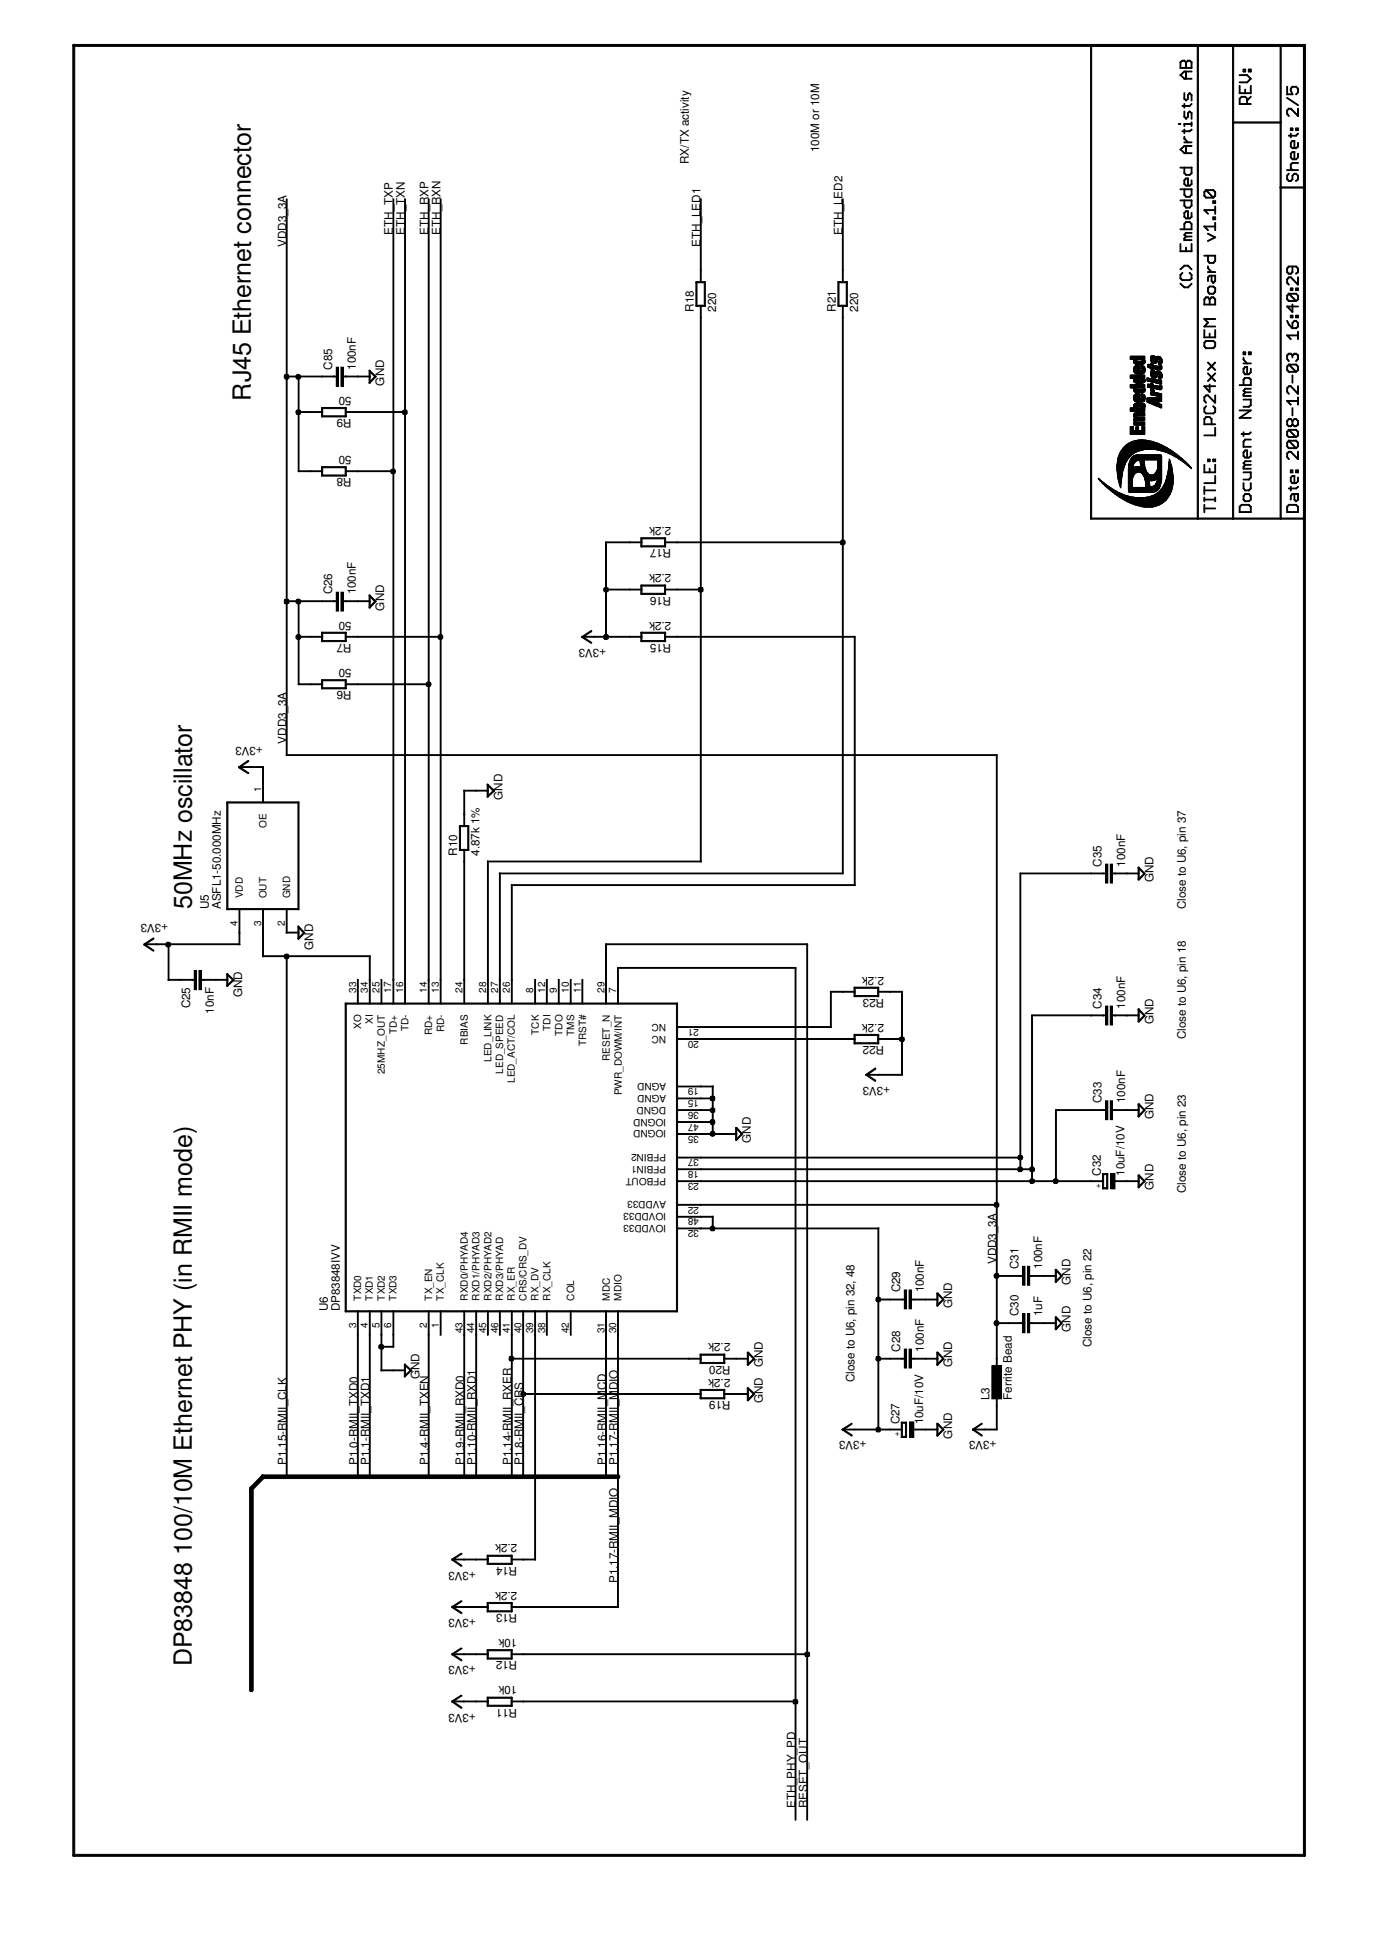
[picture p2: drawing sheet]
<svg xmlns="http://www.w3.org/2000/svg" width="210mm" height="297mm" viewBox="0 0 210 297" stroke-linecap="round" stroke-linejoin="round" font-family="sans-serif">
<defs><g id="words">
<g font-size="3.8">
<text x="38.2" y="61" transform="rotate(-90 38.2 61)">RJ45 Ethernet connector</text>
<text x="29.2" y="138.6" transform="rotate(-90 29.2 138.6)">50MHz oscillator</text>
<text x="29.2" y="254" transform="rotate(-90 29.2 254)">DP83848 100/10M Ethernet PHY (in RMII mode)</text>
</g>
<g font-size="1.8">
<text x="124.8" y="23.2" transform="rotate(-90 124.8 23.2)">100M or 10M</text>
<text x="104.9" y="25" transform="rotate(-90 104.9 25)">RX/TX activity</text>
<text x="59.9" y="35.8" transform="rotate(-90 59.9 35.8)">ETH_TXP</text>
<text x="61.7" y="35.8" transform="rotate(-90 61.7 35.8)">ETH_TXN</text>
<text x="65.3" y="35.8" transform="rotate(-90 65.3 35.8)">ETH_RXP</text>
<text x="67.1" y="35.8" transform="rotate(-90 67.1 35.8)">ETH_RXN</text>
<text x="128.4" y="35.8" transform="rotate(-90 128.4 35.8)">ETH_LED2</text>
<text x="43.6" y="37.6" transform="rotate(-90 43.6 37.6)">VDD3_3A</text>
<text x="106.7" y="37.6" transform="rotate(-90 106.7 37.6)">ETH_LED1</text>
<text x="105.7" y="47.5" transform="rotate(-90 105.7 47.5)">R18</text>
<text x="109.1" y="47.5" transform="rotate(-90 109.1 47.5)">220</text>
<text x="127.3" y="47.5" transform="rotate(-90 127.3 47.5)">R21</text>
<text x="130.7" y="47.5" transform="rotate(-90 130.7 47.5)">220</text>
<text x="50.6" y="56.3" transform="rotate(-90 50.6 56.3)">C85</text>
<text x="54.2" y="56.3" transform="rotate(-90 54.2 56.3)">100nF</text>
<text x="58.5" y="58.8" transform="rotate(-90 58.5 58.8)">GND</text>
<text x="53.6" y="63.9" transform="rotate(-180 53.6 63.9)">R9</text>
<text x="53.6" y="60.5" transform="rotate(-180 53.6 60.5)">50</text>
<text x="53.6" y="69.5" transform="rotate(-180 53.6 69.5)">50</text>
<text x="53.6" y="72.9" transform="rotate(-180 53.6 72.9)">R8</text>
<text x="102.2" y="83.7" transform="rotate(-180 102.2 83.7)">R17</text>
<text x="102.2" y="80.3" transform="rotate(-180 102.2 80.3)">2.2k</text>
<text x="102.2" y="87.5" transform="rotate(-180 102.2 87.5)">2.2k</text>
<text x="50.6" y="90.6" transform="rotate(-90 50.6 90.6)">C26</text>
<text x="53.6" y="94.7" transform="rotate(-180 53.6 94.7)">50</text>
<text x="54.2" y="90.6" transform="rotate(-90 54.2 90.6)">100nF</text>
<text x="58.5" y="93" transform="rotate(-90 58.5 93)">GND</text>
<text x="102.2" y="90.9" transform="rotate(-180 102.2 90.9)">R16</text>
<text x="102.2" y="94.7" transform="rotate(-180 102.2 94.7)">2.2k</text>
<text x="53.6" y="98.2" transform="rotate(-180 53.6 98.2)">R7</text>
<text x="53.6" y="101.9" transform="rotate(-180 53.6 101.9)">50</text>
<text x="92.3" y="98.9" transform="rotate(-180 92.3 98.9)">+3V3</text>
<text x="102.2" y="98.2" transform="rotate(-180 102.2 98.2)">R15</text>
<text x="53.6" y="105.4" transform="rotate(-180 53.6 105.4)">R6</text>
<text x="40" y="113.8" transform="rotate(-180 40 113.8)">+3V3</text>
<text x="43.6" y="113.3" transform="rotate(-90 43.6 113.3)">VDD3_3A</text>
<text x="76.5" y="121.9" transform="rotate(-90 76.5 121.9)">GND</text>
<text x="69.6" y="130.4" transform="rotate(-90 69.6 130.4)">R10</text>
<text x="73" y="130.4" transform="rotate(-90 73 130.4)">4.87k 1%</text>
<text x="167.8" y="132.1" transform="rotate(-90 167.8 132.1)">C35</text>
<text x="171.4" y="132.1" transform="rotate(-90 171.4 132.1)">100nF</text>
<text x="175.7" y="134.5" transform="rotate(-90 175.7 134.5)">GND</text>
<text x="25.6" y="140.9" transform="rotate(-180 25.6 140.9)">+3V3</text>
<text x="31.8" y="138.6" transform="rotate(-90 31.8 138.6)">U5</text>
<text x="33.7" y="138.6" transform="rotate(-90 33.7 138.6)">ASFL1-50.000MHz</text>
<text x="180.6" y="138.6" transform="rotate(-90 180.6 138.6)">Close to U6, pin 37</text>
<text x="47.7" y="144.7" transform="rotate(-90 47.7 144.7)">GND</text>
<text x="134.7" y="148.8" transform="rotate(-180 134.7 148.8)">2.2k</text>
<text x="29" y="153.7" transform="rotate(-90 29 153.7)">C25</text>
<text x="32.6" y="154.5" transform="rotate(-90 32.6 154.5)">10nF</text>
<text x="36.9" y="152" transform="rotate(-90 36.9 152)">GND</text>
<text x="134.7" y="152.2" transform="rotate(-180 134.7 152.2)">R23</text>
<text x="167.8" y="153.7" transform="rotate(-90 167.8 153.7)">C34</text>
<text x="171.4" y="153.7" transform="rotate(-90 171.4 153.7)">100nF</text>
<text x="134.7" y="159.5" transform="rotate(-180 134.7 159.5)">R22</text>
<text x="134.7" y="156" transform="rotate(-180 134.7 156)">2.2k</text>
<text x="175.7" y="156.1" transform="rotate(-90 175.7 156.1)">GND</text>
<text x="180.6" y="158.4" transform="rotate(-90 180.6 158.4)">Close to U6, pin 18</text>
<text x="135.6" y="165.6" transform="rotate(-180 135.6 165.6)">+3V3</text>
<text x="167.8" y="168.1" transform="rotate(-90 167.8 168.1)">C33</text>
<text x="171.4" y="168.1" transform="rotate(-90 171.4 168.1)">100nF</text>
<text x="175.7" y="170.6" transform="rotate(-90 175.7 170.6)">GND</text>
<text x="114.4" y="174.2" transform="rotate(-90 114.4 174.2)">GND</text>
<text x="167.7" y="179.2" transform="rotate(-90 167.7 179.2)">C32</text>
<text x="171.3" y="179.2" transform="rotate(-90 171.3 179.2)">10uF/10V</text>
<text x="175.7" y="181.4" transform="rotate(-90 175.7 181.4)">GND</text>
<text x="180.6" y="181.8" transform="rotate(-90 180.6 181.8)">Close to U6, pin 23</text>
<text x="137.1" y="197" transform="rotate(-90 137.1 197)">C29</text>
<text x="140.7" y="197" transform="rotate(-90 140.7 197)">100nF</text>
<text x="151.8" y="192.7" transform="rotate(-90 151.8 192.7)">VDD3_3A</text>
<text x="155.2" y="193.4" transform="rotate(-90 155.2 193.4)">C31</text>
<text x="158.7" y="193.4" transform="rotate(-90 158.7 193.4)">100nF</text>
<text x="163.1" y="195.8" transform="rotate(-90 163.1 195.8)">GND</text>
<text x="50" y="199.9" transform="rotate(-90 50 199.9)">U6</text>
<text x="51.8" y="199.9" transform="rotate(-90 51.8 199.9)">DP83848IVV</text>
<text x="145" y="199.4" transform="rotate(-90 145 199.4)">GND</text>
<text x="155.2" y="200.6" transform="rotate(-90 155.2 200.6)">C30</text>
<text x="158.7" y="200.6" transform="rotate(-90 158.7 200.6)">1uF</text>
<text x="163.1" y="203" transform="rotate(-90 163.1 203)">GND</text>
<text x="111.3" y="208.1" transform="rotate(-180 111.3 208.1)">R20</text>
<text x="111.3" y="204.7" transform="rotate(-180 111.3 204.7)">2.2k</text>
<text x="116.2" y="208.4" transform="rotate(-90 116.2 208.4)">GND</text>
<text x="137.1" y="206" transform="rotate(-90 137.1 206)">C28</text>
<text x="140.7" y="206" transform="rotate(-90 140.7 206)">100nF</text>
<text x="145" y="208.4" transform="rotate(-90 145 208.4)">GND</text>
<text x="166.2" y="205.3" transform="rotate(-90 166.2 205.3)">Close to U6, pin 22</text>
<text x="63.9" y="210.2" transform="rotate(-90 63.9 210.2)">GND</text>
<text x="111.3" y="213.5" transform="rotate(-180 111.3 213.5)">R19</text>
<text x="111.3" y="210.1" transform="rotate(-180 111.3 210.1)">2.2k</text>
<text x="116.2" y="213.8" transform="rotate(-90 116.2 213.8)">GND</text>
<text x="130.2" y="210.7" transform="rotate(-90 130.2 210.7)">Close to U6, pin 32, 48</text>
<text x="150.7" y="213.4" transform="rotate(-90 150.7 213.4)">L3</text>
<text x="154.1" y="213.4" transform="rotate(-90 154.1 213.4)">Ferrite Bead</text>
<text x="132" y="219.7" transform="rotate(-180 132 219.7)">+3V3</text>
<text x="137" y="217.1" transform="rotate(-90 137 217.1)">C27</text>
<text x="140.6" y="217.1" transform="rotate(-90 140.6 217.1)">10uF/10V</text>
<text x="145" y="219.2" transform="rotate(-90 145 219.2)">GND</text>
<text x="151.8" y="219.7" transform="rotate(-180 151.8 219.7)">+3V3</text>
<text x="43.6" y="223.3" transform="rotate(-90 43.6 223.3)">P1.15-RMII_CLK</text>
<text x="54.5" y="223.3" transform="rotate(-90 54.5 223.3)">P1.0-RMII_TXD0</text>
<text x="56.3" y="223.3" transform="rotate(-90 56.3 223.3)">P1.1-RMII_TXD1</text>
<text x="65.3" y="223.3" transform="rotate(-90 65.3 223.3)">P1.4-RMII_TXEN</text>
<text x="70.7" y="223.3" transform="rotate(-90 70.7 223.3)">P1.9-RMII_RXD0</text>
<text x="72.5" y="223.3" transform="rotate(-90 72.5 223.3)">P1.10-RMII_RXD1</text>
<text x="77.9" y="223.3" transform="rotate(-90 77.9 223.3)">P1.14-RMII_RXER</text>
<text x="79.7" y="223.3" transform="rotate(-90 79.7 223.3)">P1.8-RMII_CRS</text>
<text x="92.3" y="223.3" transform="rotate(-90 92.3 223.3)">P1.16-RMII_MCD</text>
<text x="94.1" y="223.3" transform="rotate(-90 94.1 223.3)">P1.17-RMII_MDIO</text>
<text x="72.5" y="239.5" transform="rotate(-180 72.5 239.5)">+3V3</text>
<text x="78.8" y="238.8" transform="rotate(-180 78.8 238.8)">R14</text>
<text x="78.8" y="235.4" transform="rotate(-180 78.8 235.4)">2.2k</text>
<text x="78.8" y="246" transform="rotate(-180 78.8 246)">R13</text>
<text x="78.8" y="242.6" transform="rotate(-180 78.8 242.6)">2.2k</text>
<text x="94.1" y="241.3" transform="rotate(-90 94.1 241.3)">P1.17-RMII_MDIO</text>
<text x="72.5" y="246.7" transform="rotate(-180 72.5 246.7)">+3V3</text>
<text x="78.8" y="249.8" transform="rotate(-180 78.8 249.8)">10k</text>
<text x="72.5" y="254" transform="rotate(-180 72.5 254)">+3V3</text>
<text x="78.8" y="253.2" transform="rotate(-180 78.8 253.2)">R12</text>
<text x="78.8" y="257" transform="rotate(-180 78.8 257)">10k</text>
<text x="72.5" y="261.2" transform="rotate(-180 72.5 261.2)">+3V3</text>
<text x="78.8" y="260.4" transform="rotate(-180 78.8 260.4)">R11</text>
<text x="121.2" y="275.6" transform="rotate(-90 121.2 275.6)">ETH_PHY_PD</text>
<text x="123" y="275.6" transform="rotate(-90 123 275.6)">RESET_OUT</text>
</g>
<g font-size="1.5">
<text x="39.8" y="120.6" transform="rotate(-90 39.8 120.6)">1</text>
<text x="40.6" y="126.2" transform="rotate(-90 40.6 126.2)">OE</text>
<text x="37" y="136.9" transform="rotate(-90 37 136.9)">VDD</text>
<text x="40.6" y="136.9" transform="rotate(-90 40.6 136.9)">OUT</text>
<text x="44.2" y="136.9" transform="rotate(-90 44.2 136.9)">GND</text>
<text x="36.2" y="141.1" transform="rotate(-90 36.2 141.1)">4</text>
<text x="39.8" y="141.1" transform="rotate(-90 39.8 141.1)">3</text>
<text x="43.4" y="141.1" transform="rotate(-90 43.4 141.1)">2</text>
<text x="54.2" y="151.3" transform="rotate(-90 54.2 151.3)">33</text>
<text x="56" y="151.3" transform="rotate(-90 56 151.3)">34</text>
<text x="57.8" y="151.3" transform="rotate(-90 57.8 151.3)">25</text>
<text x="59.6" y="151.3" transform="rotate(-90 59.6 151.3)">17</text>
<text x="61.4" y="151.3" transform="rotate(-90 61.4 151.3)">16</text>
<text x="65" y="151.3" transform="rotate(-90 65 151.3)">14</text>
<text x="66.8" y="151.3" transform="rotate(-90 66.8 151.3)">13</text>
<text x="70.4" y="151.3" transform="rotate(-90 70.4 151.3)">24</text>
<text x="74" y="151.3" transform="rotate(-90 74 151.3)">28</text>
<text x="75.9" y="151.3" transform="rotate(-90 75.9 151.3)">27</text>
<text x="77.6" y="151.3" transform="rotate(-90 77.6 151.3)">26</text>
<text x="81.2" y="151.3" transform="rotate(-90 81.2 151.3)">8</text>
<text x="83.1" y="151.3" transform="rotate(-90 83.1 151.3)">12</text>
<text x="84.8" y="151.3" transform="rotate(-90 84.8 151.3)">9</text>
<text x="86.7" y="151.3" transform="rotate(-90 86.7 151.3)">10</text>
<text x="88.5" y="151.3" transform="rotate(-90 88.5 151.3)">11</text>
<text x="92.1" y="151.3" transform="rotate(-90 92.1 151.3)">29</text>
<text x="93.9" y="151.3" transform="rotate(-90 93.9 151.3)">7</text>
<text x="55" y="156.8" transform="rotate(-90 55 156.8)">XO</text>
<text x="56.8" y="156.1" transform="rotate(-90 56.8 156.1)">XI</text>
<text x="60.5" y="157.6" transform="rotate(-90 60.5 157.6)">TD+</text>
<text x="62.2" y="157.2" transform="rotate(-90 62.2 157.2)">TD-</text>
<text x="65.8" y="157.7" transform="rotate(-90 65.8 157.7)">RD+</text>
<text x="67.6" y="157.4" transform="rotate(-90 67.6 157.4)">RD-</text>
<text x="71.2" y="159.2" transform="rotate(-90 71.2 159.2)">RBIAS</text>
<text x="74.8" y="161.8" transform="rotate(-90 74.8 161.8)">LED_LINK</text>
<text x="82.1" y="157.7" transform="rotate(-90 82.1 157.7)">TCK</text>
<text x="83.9" y="157.1" transform="rotate(-90 83.9 157.1)">TDI</text>
<text x="85.7" y="157.9" transform="rotate(-90 85.7 157.9)">TDO</text>
<text x="87.5" y="157.9" transform="rotate(-90 87.5 157.9)">TMS</text>
<text x="89.3" y="159.5" transform="rotate(-90 89.3 159.5)">TRST#</text>
<text x="92.9" y="161.7" transform="rotate(-90 92.9 161.7)">RESET_N</text>
<text x="101.5" y="157.9" transform="rotate(-180 101.5 157.9)">NC</text>
<text x="101.5" y="156" transform="rotate(-180 101.5 156)">NC</text>
<text x="106.5" y="158.6" transform="rotate(-180 106.5 158.6)">20</text>
<text x="106.5" y="156.8" transform="rotate(-180 106.5 156.8)">21</text>
<text x="58.6" y="163.7" transform="rotate(-90 58.6 163.7)">25MHZ_OUT</text>
<text x="76.7" y="163.6" transform="rotate(-90 76.7 163.6)">LED_SPEED</text>
<text x="78.4" y="165.1" transform="rotate(-90 78.4 165.1)">LED_ACT/COL</text>
<text x="94.7" y="166.9" transform="rotate(-90 94.7 166.9)">PWR_DOWM/INT</text>
<text x="101.5" y="166.9" transform="rotate(-180 101.5 166.9)">AGND</text>
<text x="101.5" y="165.1" transform="rotate(-180 101.5 165.1)">AGND</text>
<text x="106.5" y="167.6" transform="rotate(-180 106.5 167.6)">15</text>
<text x="106.5" y="165.9" transform="rotate(-180 106.5 165.9)">19</text>
<text x="101.5" y="172.3" transform="rotate(-180 101.5 172.3)">IOGND</text>
<text x="101.5" y="170.5" transform="rotate(-180 101.5 170.5)">IOGND</text>
<text x="101.5" y="168.7" transform="rotate(-180 101.5 168.7)">DGND</text>
<text x="106.5" y="173.1" transform="rotate(-180 106.5 173.1)">35</text>
<text x="106.5" y="171.3" transform="rotate(-180 106.5 171.3)">47</text>
<text x="106.5" y="169.5" transform="rotate(-180 106.5 169.5)">36</text>
<text x="101.5" y="179.5" transform="rotate(-180 101.5 179.5)">PFBOUT</text>
<text x="101.5" y="177.7" transform="rotate(-180 101.5 177.7)">PFBIN1</text>
<text x="101.5" y="175.9" transform="rotate(-180 101.5 175.9)">PFBIN2</text>
<text x="106.5" y="178.5" transform="rotate(-180 106.5 178.5)">18</text>
<text x="106.5" y="176.7" transform="rotate(-180 106.5 176.7)">37</text>
<text x="101.5" y="184.9" transform="rotate(-180 101.5 184.9)">IOVDD33</text>
<text x="101.5" y="183.1" transform="rotate(-180 101.5 183.1)">AVDD33</text>
<text x="106.5" y="180.3" transform="rotate(-180 106.5 180.3)">23</text>
<text x="106.5" y="185.7" transform="rotate(-180 106.5 185.7)">48</text>
<text x="106.5" y="183.9" transform="rotate(-180 106.5 183.9)">22</text>
<text x="101.5" y="186.7" transform="rotate(-180 101.5 186.7)">IOVDD33</text>
<text x="106.5" y="187.5" transform="rotate(-180 106.5 187.5)">32</text>
<text x="54.2" y="202.4" transform="rotate(-90 54.2 202.4)">3</text>
<text x="55" y="198.2" transform="rotate(-90 55 198.2)">TXD0</text>
<text x="56" y="202.4" transform="rotate(-90 56 202.4)">4</text>
<text x="56.8" y="198.2" transform="rotate(-90 56.8 198.2)">TXD1</text>
<text x="57.8" y="202.4" transform="rotate(-90 57.8 202.4)">5</text>
<text x="58.6" y="198.2" transform="rotate(-90 58.6 198.2)">TXD2</text>
<text x="59.6" y="202.4" transform="rotate(-90 59.6 202.4)">6</text>
<text x="60.4" y="198.2" transform="rotate(-90 60.4 198.2)">TXD3</text>
<text x="65" y="202.4" transform="rotate(-90 65 202.4)">2</text>
<text x="65.8" y="198.2" transform="rotate(-90 65.8 198.2)">TX_EN</text>
<text x="66.8" y="202.4" transform="rotate(-90 66.8 202.4)">1</text>
<text x="67.6" y="198.2" transform="rotate(-90 67.6 198.2)">TX_CLK</text>
<text x="70.4" y="203.2" transform="rotate(-90 70.4 203.2)">43</text>
<text x="71.2" y="198.2" transform="rotate(-90 71.2 198.2)">RXD0/PHYAD4</text>
<text x="72.2" y="203.2" transform="rotate(-90 72.2 203.2)">44</text>
<text x="73" y="198.2" transform="rotate(-90 73 198.2)">RXD1/PHYAD3</text>
<text x="74" y="203.2" transform="rotate(-90 74 203.2)">45</text>
<text x="74.8" y="198.2" transform="rotate(-90 74.8 198.2)">RXD2/PHYAD2</text>
<text x="75.9" y="203.2" transform="rotate(-90 75.9 203.2)">46</text>
<text x="76.6" y="198.2" transform="rotate(-90 76.6 198.2)">RXD3/PHYAD</text>
<text x="77.6" y="203.2" transform="rotate(-90 77.6 203.2)">41</text>
<text x="78.4" y="198.2" transform="rotate(-90 78.4 198.2)">RX_ER</text>
<text x="79.5" y="203.2" transform="rotate(-90 79.5 203.2)">40</text>
<text x="80.2" y="198.2" transform="rotate(-90 80.2 198.2)">CRS/CRS_DV</text>
<text x="81.2" y="203.2" transform="rotate(-90 81.2 203.2)">39</text>
<text x="82" y="198.2" transform="rotate(-90 82 198.2)">RX_DV</text>
<text x="83.1" y="203.2" transform="rotate(-90 83.1 203.2)">38</text>
<text x="83.9" y="198.2" transform="rotate(-90 83.9 198.2)">RX_CLK</text>
<text x="86.7" y="203.2" transform="rotate(-90 86.7 203.2)">42</text>
<text x="87.5" y="198.2" transform="rotate(-90 87.5 198.2)">COL</text>
<text x="92.1" y="203.2" transform="rotate(-90 92.1 203.2)">31</text>
<text x="92.9" y="198.2" transform="rotate(-90 92.9 198.2)">MDC</text>
<text x="93.9" y="203.2" transform="rotate(-90 93.9 203.2)">30</text>
<text x="94.7" y="198.2" transform="rotate(-90 94.7 198.2)">MDIO</text>
</g>
<g font-size="1.3">
<text x="167.7" y="180.4" transform="rotate(-180 167.7 180.4)">+</text>
<text x="137.1" y="218.3" transform="rotate(-180 137.1 218.3)">+</text>
</g>
</g></defs>
<g fill="#000">
<path d="M77.9 237.6h1.9v.1h-1.9zM77.9 259.2h1.9v.2h-1.9zM77.9 244.9h1.9v.1h-1.9zM77.9 252.1h1.9v.1h-1.9z"/>
<path d="M11.1 6.9l.1-.1 .2 .1v275.9l-.1 .1-.2-.1z" fill-rule="evenodd"/>
<path d="M166.2 6.9h.1l-.1 72.2h-.1z" fill-rule="evenodd"/>
<path d="M179.5 18.9l.3-.1 .1 .1-.4 .1z" fill-rule="evenodd"/>
<path d="M179.7 9.5h.2l-.1 .9h-.1z" fill-rule="evenodd"/>
<path d="M179.7 9.5l.4-.3h.1l-.4 .4z" fill-rule="evenodd"/>
<path d="M180.3 19.7h.2l-.1 .7-.1-.1z" fill-rule="evenodd"/>
<path d="M180.3 18.9h.2l-.1 .4z" fill-rule="evenodd"/>
<path d="M180.3 17.8l.2-.1 .2 .4-.1 .1z" fill-rule="evenodd"/>
<path d="M180.3 17h.2l-.1 .9-.1-.1z" fill-rule="evenodd"/>
<path d="M180.3 15.8h.2l-.1 .7-.1-.1z" fill-rule="evenodd"/>
<path d="M180.3 15h.1l.3 .3-.1 .1z" fill-rule="evenodd"/>
<path d="M180.4 14.1l.1 .1-.1 .9h-.1z" fill-rule="evenodd"/>
<path d="M179.7 11.4l.7-.6 .1 .1-.7 .6z" fill-rule="evenodd"/>
<path d="M180 9.2h.4l.1 .1h-.4z" fill-rule="evenodd"/>
<path d="M180.3 9.2h.1l.3 .3-.1 .1z" fill-rule="evenodd"/>
<path d="M179.7 11.4h.1l.7 .6-.1 .1z" fill-rule="evenodd"/>
<path d="M180.6 10.9h.1v1.2l-.1-.1z" fill-rule="evenodd"/>
<path d="M180.6 9.5h.1v.9h-.1z" fill-rule="evenodd"/>
<path d="M180.9 17.2h.1v.7l-.1-.1z" fill-rule="evenodd"/>
<path d="M180.6 18.1l.3-.4 .1 .1-.3 .4z" fill-rule="evenodd"/>
<path d="M180.9 14.5h.1v.6h-.1z" fill-rule="evenodd"/>
<path d="M180.6 15.3l.3-.3h.1l-.3 .4z" fill-rule="evenodd"/>
<path d="M180.6 9.5l.3-.3h.1l-.3 .4z" fill-rule="evenodd"/>
<path d="M180 20l1.2-.1 .1 .1-1.2 .1z" fill-rule="evenodd"/>
<path d="M180.9 17.2l.3-.3 .1 .1-.3 .3z" fill-rule="evenodd"/>
<path d="M180 16.1h1.2l.1 .1h-1.2z" fill-rule="evenodd"/>
<path d="M181.2 14.1l.4 .4-.1 .1-.4-.4z" fill-rule="evenodd"/>
<path d="M181.1 14.1l.2 .1-.4 .4z" fill-rule="evenodd"/>
<path d="M180.9 9.2h.3l.1 .1h-.4z" fill-rule="evenodd"/>
<path d="M181.1 20l.4-.3h.1l-.4 .4z" fill-rule="evenodd"/>
<path d="M180.3 18.9l1.2-.1 .1 .1-1.2 .1z" fill-rule="evenodd"/>
<path d="M181.5 18.6h.1l-.1 .7-.1-.1z" fill-rule="evenodd"/>
<path d="M181.4 17.2h.2l-.1 1-.1-.1z" fill-rule="evenodd"/>
<path d="M181.1 16.1l.4-.3h.1l-.4 .4z" fill-rule="evenodd"/>
<path d="M181.4 14.5h.2l-.1 .9-.1-.1z" fill-rule="evenodd"/>
<path d="M180.4 11.9h1.1l.1 .1-1.2 .1z" fill-rule="evenodd"/>
<path d="M180.3 10.9l1.2-.1 .1 .1-1.2 .1z" fill-rule="evenodd"/>
<path d="M179.7 10.3h1.8l.1 .1h-1.8z" fill-rule="evenodd"/>
<path d="M181.4 9.5h.2l-.1 .9h-.1z" fill-rule="evenodd"/>
<path d="M181.1 17l.1-.1 .4 .4h-.1z" fill-rule="evenodd"/>
<path d="M181.1 9.2h.1l.4 .3-.1 .1z" fill-rule="evenodd"/>
<path d="M166.2 6.9h16.3v.1h-16.3z" fill-rule="evenodd"/>
<path d="M182.4 6.9h.1v72.2h-.1z" fill-rule="evenodd"/>
<path d="M187.8 6.9h.1v11.9l-.2-.1z" fill-rule="evenodd"/>
<path d="M187.8 18.6h.1v60.5h-.2z" fill-rule="evenodd"/>
<path d="M182.4 6.9h5.5v.1h-5.5z" fill-rule="evenodd"/>
<path d="M188.8 15h.1l-.1 .9z" fill-rule="evenodd"/>
<path d="M188.8 13.1h.1l-.1 1.2v-.1z" fill-rule="evenodd"/>
<path d="M188.8 15l.3-.3h.1l-.4 .4z" fill-rule="evenodd"/>
<path d="M189.4 10.6h.1l-.1 .4z" fill-rule="evenodd"/>
<path d="M189.1 14.7h.6v.1h-.6z" fill-rule="evenodd"/>
<path d="M189.6 14.7h.1l.3 .4h-.1z" fill-rule="evenodd"/>
<path d="M189.6 13.6h.1v.7l-.1-.1z" fill-rule="evenodd"/>
<path d="M189.4 10.6l.3-.1v.1l-.3 .1z" fill-rule="evenodd"/>
<path d="M189.6 10.6h.1v.4z" fill-rule="evenodd"/>
<path d="M189.4 10.9l.3-.1v.1l-.3 .1z" fill-rule="evenodd"/>
<path d="M189.9 15h.1v.9h-.1z" fill-rule="evenodd"/>
<path d="M188.8 12.5h1.2v.1h-1.2z" fill-rule="evenodd"/>
<path d="M189.9 11.4h.1l.6 .6-.1 .1z" fill-rule="evenodd"/>
<path d="M188.8 11.4h1.2v.1h-1.2z" fill-rule="evenodd"/>
<path d="M190.2 10.6h.1l-.1 .4z" fill-rule="evenodd"/>
<path d="M188.8 15.8h1.7l.1 .1h-1.8z" fill-rule="evenodd"/>
<path d="M189.9 15.3l.6-.6h.1l-.6 .7z" fill-rule="evenodd"/>
<path d="M188.8 14.1h1.7l.1 .1-1.8 .1z" fill-rule="evenodd"/>
<path d="M190.5 13.1h.1l-.1 1.2v-.1z" fill-rule="evenodd"/>
<path d="M190.5 11.9l.1 .1-.7 .6v-.1z" fill-rule="evenodd"/>
<path d="M190.2 10.6l.3-.1 .1 .1-.4 .1z" fill-rule="evenodd"/>
<path d="M190.5 10.6h.1l-.1 .4z" fill-rule="evenodd"/>
<path d="M190.2 10.9l.3-.1 .1 .1-.4 .1z" fill-rule="evenodd"/>
<path d="M187.8 6.9h7.3l.1 .1h-7.4z" fill-rule="evenodd"/>
<path d="M195 18.6h.2l-.1 10.1-.1-.1z" fill-rule="evenodd"/>
<path d="M187.8 18.6h7.3l.1 .1-7.4 .1z" fill-rule="evenodd"/>
<path d="M195 6.9h.2l-.1 11.9-.1-.1z" fill-rule="evenodd"/>
<path d="M196 16.8h.1v.6h-.1z" fill-rule="evenodd"/>
<path d="M196 17.3l.4 .4h-.1l-.3-.3z" fill-rule="evenodd"/>
<path d="M196 13.2h.1v1.2h-.1z" fill-rule="evenodd"/>
<path d="M196.3 16.5l.1 .1-.4 .3v-.1z" fill-rule="evenodd"/>
<path d="M196.6 19.6h.1l-.1 .3z" fill-rule="evenodd"/>
<path d="M196.6 16.6l.1-.1 1.1 1.2h-.1z" fill-rule="evenodd"/>
<path d="M196.3 16.6l.3-.1 .1 .1h-.4z" fill-rule="evenodd"/>
<path d="M196.6 13.8h.1l.2 .6z" fill-rule="evenodd"/>
<path d="M196.6 13.5h.1l-.1 .3z" fill-rule="evenodd"/>
<path d="M196.6 19.6l.3-.1v.1h-.3z" fill-rule="evenodd"/>
<path d="M196.8 19.6h.1v.3z" fill-rule="evenodd"/>
<path d="M196.6 19.8h.3v.1h-.3z" fill-rule="evenodd"/>
<path d="M196 14.4l.9-.1v.1h-.9z" fill-rule="evenodd"/>
<path d="M196.8 13.2l.1 .1-.3 .3z" fill-rule="evenodd"/>
<path d="M197.4 19.6h.1l-.1 .3z" fill-rule="evenodd"/>
<path d="M196.8 13.2h.6l.1 .1h-.7z" fill-rule="evenodd"/>
<path d="M197.4 13.2h.1l.3 .3-.1 .1z" fill-rule="evenodd"/>
<path d="M197.4 19.6l.3-.1 .1 .1h-.4z" fill-rule="evenodd"/>
<path d="M197.7 19.6h.1l-.1 .3z" fill-rule="evenodd"/>
<path d="M197.4 19.8h.3l.1 .1h-.4z" fill-rule="evenodd"/>
<path d="M197.7 16.6h.1l-.1 1.1z" fill-rule="evenodd"/>
<path d="M196 14.9h.1l1.7 1.1-.1 .1z" fill-rule="evenodd"/>
<path d="M197.7 13.5h.1l-.1 .6z" fill-rule="evenodd"/>
<path d="M197.4 14.4l.3-.4 .1 .1-.4 .3z" fill-rule="evenodd"/>
<path d="M198.6 6.9h.2l-.1 21.8-.1-.1z" fill-rule="evenodd"/>
<path d="M195 6.9h3.7l.1 .1h-3.8z" fill-rule="evenodd"/>
<path d="M198.5 6.9l.1-.1 .2 .1v275.9v.1l-.3-.1z" fill-rule="evenodd"/>
<path d="M11.1 6.9l.1-.1h187.6v.2v.1h-187.6z" fill-rule="evenodd"/>
<path d="M43.6 30.4h.1v27h-.1z" fill-rule="evenodd"/>
<path d="M59.9 30.3l.1 .1-.1 41.5z" fill-rule="evenodd"/>
<path d="M61.6 30.3l.2 .1-.1 32.5h-.1z" fill-rule="evenodd"/>
<path d="M65.2 30.3l.2 .1-.1 74h-.1z" fill-rule="evenodd"/>
<path d="M67.1 30.3l.1 .1-.1 66.7z" fill-rule="evenodd"/>
<path d="M106.7 30.4l.1-.1v10.9h-.1z" fill-rule="evenodd"/>
<path d="M128.3 30.4h.1v10.8h-.1z" fill-rule="evenodd"/>
<path d="M179.7 37.2h.2l-.1 1.2-.1-.1z" fill-rule="evenodd"/>
<path d="M180.3 36.3h.2l-.1 .4z" fill-rule="evenodd"/>
<path d="M180.4 35.7l.3 .3v.1l-.4-.3z" fill-rule="evenodd"/>
<path d="M180.3 34.1h.2l-.1 .9h-.1z" fill-rule="evenodd"/>
<path d="M180.3 33h.1l.3 .3-.1 .1z" fill-rule="evenodd"/>
<path d="M180.3 32.4h.2l-.1 .7h-.1z" fill-rule="evenodd"/>
<path d="M180.4 31.3l.3 .3v.1l-.4-.3z" fill-rule="evenodd"/>
<path d="M180.3 30.5h.2l-.1 .9h-.1z" fill-rule="evenodd"/>
<path d="M180.3 29.7l.2-.1 .2 .5z" fill-rule="evenodd"/>
<path d="M180.3 28.8h.2l-.1 1-.1-.1z" fill-rule="evenodd"/>
<path d="M180.3 28h.1l.3 .3-.1 .1z" fill-rule="evenodd"/>
<path d="M180.3 27.5h.2l-.1 .6h-.1z" fill-rule="evenodd"/>
<path d="M180.3 26.4l.1-.1 .3 .4h-.1z" fill-rule="evenodd"/>
<path d="M180.3 25.5h.2l-.1 1-.1-.1z" fill-rule="evenodd"/>
<path d="M179.8 22.7l.6-.5h.1l-.7 .7z" fill-rule="evenodd"/>
<path d="M180.3 21.1h.2l.5 .6-.1 .1z" fill-rule="evenodd"/>
<path d="M180.3 20.8h.2l-.1 .4z" fill-rule="evenodd"/>
<path d="M179.8 22.7l.7 .6-.1 .1-.7-.6z" fill-rule="evenodd"/>
<path d="M180.6 37.7h.1v.7l-.1-.1z" fill-rule="evenodd"/>
<path d="M180.6 36l.1 .1-.3 .3z" fill-rule="evenodd"/>
<path d="M180.6 35.4l.1 .1-.3 .4z" fill-rule="evenodd"/>
<path d="M180.6 33.8l.1 .1-.3 .3z" fill-rule="evenodd"/>
<path d="M180.3 32.4l.3-.3 .1 .1-.3 .3z" fill-rule="evenodd"/>
<path d="M180.6 27.1l.1 .1-.3 .4z" fill-rule="evenodd"/>
<path d="M180.6 22.2h.1v1.2h-.1z" fill-rule="evenodd"/>
<path d="M180.6 32.2l.4-.1v.1l-.4 .1z" fill-rule="evenodd"/>
<path d="M180.9 32.2h.1v1.2l-.1-.1z" fill-rule="evenodd"/>
<path d="M180.6 27.2l.4-.1v.1l-.4 .1z" fill-rule="evenodd"/>
<path d="M180.9 27.2h.1v1.2l-.1-.1z" fill-rule="evenodd"/>
<path d="M181.1 33.8h.2l.3 .4h-.1z" fill-rule="evenodd"/>
<path d="M180.6 33.8h.6l.1 .1h-.7z" fill-rule="evenodd"/>
<path d="M180.6 33.3l.6-.1 .1 .1-.7 .1z" fill-rule="evenodd"/>
<path d="M180.6 31.6h.6l.1 .1h-.7z" fill-rule="evenodd"/>
<path d="M180.6 30l.6-.1 .1 .1-.7 .1z" fill-rule="evenodd"/>
<path d="M180.6 28.3l.6-.1 .1 .1-.7 .1z" fill-rule="evenodd"/>
<path d="M180.6 26.6h.6l.1 .1h-.7z" fill-rule="evenodd"/>
<path d="M179.7 38.3l1.8-.1 .1 .1-1.8 .1z" fill-rule="evenodd"/>
<path d="M181.4 37.2h.2l-.1 1.2-.1-.1z" fill-rule="evenodd"/>
<path d="M180.3 36.6l1.2-.1 .1 .1-1.2 .1z" fill-rule="evenodd"/>
<path d="M180.6 36h.9l.1 .1h-1z" fill-rule="evenodd"/>
<path d="M180.6 35.4h.9l.1 .1-1 .1z" fill-rule="evenodd"/>
<path d="M179.7 34.9h1.8l.1 .1h-1.8z" fill-rule="evenodd"/>
<path d="M181.4 34.1h.2l-.1 .9h-.1z" fill-rule="evenodd"/>
<path d="M181.4 32.4h.2l-.1 .7h-.1z" fill-rule="evenodd"/>
<path d="M181.1 33.3l.4-.3h.1l-.4 .4z" fill-rule="evenodd"/>
<path d="M179.7 30.5h1.8l.1 .1h-1.8z" fill-rule="evenodd"/>
<path d="M181.4 30.5h.2l-.1 .9h-.1z" fill-rule="evenodd"/>
<path d="M181.1 31.6l.4-.3h.1l-.4 .4z" fill-rule="evenodd"/>
<path d="M179.7 28.8h1.8l.1 .1h-1.8z" fill-rule="evenodd"/>
<path d="M181.4 28.8h.2l-.1 1-.1-.1z" fill-rule="evenodd"/>
<path d="M181.1 30l.4-.4 .1 .1-.4 .4z" fill-rule="evenodd"/>
<path d="M181.4 27.5h.2l-.1 .6h-.1z" fill-rule="evenodd"/>
<path d="M181.1 28.3l.4-.3h.1l-.4 .4z" fill-rule="evenodd"/>
<path d="M179.7 25.5h1.8l.1 .1h-1.8z" fill-rule="evenodd"/>
<path d="M181.4 25.5h.2l-.1 1-.1-.1z" fill-rule="evenodd"/>
<path d="M181.1 26.6l.4-.3 .1 .1-.4 .3z" fill-rule="evenodd"/>
<path d="M180.3 23.3h1.2l.1 .1h-1.2z" fill-rule="evenodd"/>
<path d="M180.3 22.2h1.2l.1 .1h-1.2z" fill-rule="evenodd"/>
<path d="M180.3 21.7l1.2-.1 .1 .1-1.2 .1z" fill-rule="evenodd"/>
<path d="M183.4 34.5l.7 .6h-.1l-.6-.6z" fill-rule="evenodd"/>
<path d="M183.4 32h.1l.6 .6h-.1z" fill-rule="evenodd"/>
<path d="M183.4 29.8h.1l.3 .3-.1 .1z" fill-rule="evenodd"/>
<path d="M183.4 29.3h.1v.6l-.1-.1z" fill-rule="evenodd"/>
<path d="M183.6 28.9l.2 .1-.4 .3z" fill-rule="evenodd"/>
<path d="M183.6 29l.2-.1 1.1 1.2-.1 .1z" fill-rule="evenodd"/>
<path d="M183.9 39.8l.2-.1 .2 .4h-.1z" fill-rule="evenodd"/>
<path d="M184 38.9h.1l-.1 .9h-.1z" fill-rule="evenodd"/>
<path d="M184.7 33.1h.2l-.1 .4z" fill-rule="evenodd"/>
<path d="M184.7 30.6h.2l-.1 .4z" fill-rule="evenodd"/>
<path d="M183.6 30.1h1.2h.1l-1.2 .1z" fill-rule="evenodd"/>
<path d="M183.6 29l1.2-.1 .1 .1h-1.2z" fill-rule="evenodd"/>
<path d="M184.7 29l.2-.1 .3 .4h-.2z" fill-rule="evenodd"/>
<path d="M183.4 38.9h1.7l.1 .1h-1.8z" fill-rule="evenodd"/>
<path d="M185.1 38.9h.1l-.1 .9h-.1z" fill-rule="evenodd"/>
<path d="M185 39.7l.2 .1-.4 .3-.1-.1z" fill-rule="evenodd"/>
<path d="M183.9 36.7l1.3-.5-1.2 .6z" fill-rule="evenodd"/>
<path d="M183.9 35.6l1.3 .6z" fill-rule="evenodd"/>
<path d="M183.4 34.5h1.7h.1l-1.8 .1z" fill-rule="evenodd"/>
<path d="M185 34h.2l-.1 1.1h-.1z" fill-rule="evenodd"/>
<path d="M184.7 33.4h.4h.1l-.4 .1z" fill-rule="evenodd"/>
<path d="M184.7 33.1h.4h.1l-.4 .1z" fill-rule="evenodd"/>
<path d="M185 33.1h.2l-.1 .4z" fill-rule="evenodd"/>
<path d="M183.4 32h1.7h.1l-1.8 .1z" fill-rule="evenodd"/>
<path d="M185 31.5h.2l-.1 1.1h-.1z" fill-rule="evenodd"/>
<path d="M184.7 30.9h.4h.1l-.4 .1z" fill-rule="evenodd"/>
<path d="M184.7 30.6h.4l.1 .1h-.4z" fill-rule="evenodd"/>
<path d="M185 30.6h.2l-.1 .4z" fill-rule="evenodd"/>
<path d="M185 29.3h.2l-.1 .6-.1-.1z" fill-rule="evenodd"/>
<path d="M185 29.8h.2l-.4 .4-.1-.1z" fill-rule="evenodd"/>
<path d="M195 28.5h.2l-.1 50.6h-.1z" fill-rule="evenodd"/>
<path d="M196 26.8h.1v.6l-.1-.1z" fill-rule="evenodd"/>
<path d="M196 27.3h.1l.3 .3h-.1z" fill-rule="evenodd"/>
<path d="M196.3 26.4l.1 .1-.4 .3z" fill-rule="evenodd"/>
<path d="M196.3 27.6l.3-.1 .1 .1h-.4z" fill-rule="evenodd"/>
<path d="M196.6 25.6l.3 .3v.1l-.3-.3z" fill-rule="evenodd"/>
<path d="M196.6 25.1h.1l-.1 .6z" fill-rule="evenodd"/>
<path d="M196.6 24l.1-.1 .2 .4z" fill-rule="evenodd"/>
<path d="M196.6 23.4h.1l-.1 .6z" fill-rule="evenodd"/>
<path d="M196.6 22.3l.3 .3h-.1z" fill-rule="evenodd"/>
<path d="M196.6 21.8h.1l-.1 .6z" fill-rule="evenodd"/>
<path d="M196.6 20.4h.1l-.1 .6z" fill-rule="evenodd"/>
<path d="M196.6 27.6l.2-.3h.1l-.3 .3z" fill-rule="evenodd"/>
<path d="M196.8 26.8h.1v.6l-.1-.1z" fill-rule="evenodd"/>
<path d="M196.6 25.1l.2-.3h.1l-.3 .3z" fill-rule="evenodd"/>
<path d="M196.6 23.4l.2-.3 .1 .1-.3 .3z" fill-rule="evenodd"/>
<path d="M196.8 21.4l.1 .1-.3 .3z" fill-rule="evenodd"/>
<path d="M196.8 26.8l.3-.4 .1 .1-.3 .3z" fill-rule="evenodd"/>
<path d="M196.8 23.2l.4-.1v.1h-.4z" fill-rule="evenodd"/>
<path d="M197.1 23.2h.1v1.1h-.1z" fill-rule="evenodd"/>
<path d="M196.8 21.5l.4-.1v.1h-.4z" fill-rule="evenodd"/>
<path d="M197.1 21.5h.1v1.1h-.1z" fill-rule="evenodd"/>
<path d="M197.1 26.5l.3-.1 .1 .1h-.4z" fill-rule="evenodd"/>
<path d="M197.4 26.5v-.1l.4 .4h-.1z" fill-rule="evenodd"/>
<path d="M196.8 24.3l.6-.1 .1 .1h-.7z" fill-rule="evenodd"/>
<path d="M196.8 22.6l.6-.1 .1 .1h-.7z" fill-rule="evenodd"/>
<path d="M196.3 20.7l1.1-.1 .1 .1h-1.2z" fill-rule="evenodd"/>
<path d="M197.7 26.8h.1l-.1 .6v-.1z" fill-rule="evenodd"/>
<path d="M197.4 27.5l.4-.2-.4 .3z" fill-rule="evenodd"/>
<path d="M196 25.9h1.7l.1 .1h-1.8z" fill-rule="evenodd"/>
<path d="M196.8 24.8h.9h.1l-1 .1z" fill-rule="evenodd"/>
<path d="M197.7 23.4h.1l-.1 .6z" fill-rule="evenodd"/>
<path d="M197.4 24.3l.3-.4 .1 .1-.4 .3z" fill-rule="evenodd"/>
<path d="M197.7 21.8h.1l-.1 .6z" fill-rule="evenodd"/>
<path d="M197.4 22.5l.4-.2-.4 .3z" fill-rule="evenodd"/>
<path d="M197.7 20.3l.1 .1-.4 .3z" fill-rule="evenodd"/>
<path d="M198.6 28.5h.2l-.1 50.6h-.1z" fill-rule="evenodd"/>
<path d="M195 28.5h3.7l.1 .1-3.8 .1z" fill-rule="evenodd"/>
<path d="M43.4 57.1h.1a.35 .35 0 0 1 .4 0 .35 .35 0 0 1 .1 .4l-.1 .1a.36 .36 0 0 1-.6 0v-.3z" fill-rule="evenodd"/>
<path d="M43.6 57.4h.1v34.3h-.1z" fill-rule="evenodd"/>
<path d="M45.1 57.2a.4 .4 0 0 1 .7 .1v.3a.39 .39 0 0 1-.4 .2 .39 .39 0 0 1-.3-.3z" fill-rule="evenodd"/>
<path d="M45.4 57.4h.2l-.1 5.5-.1-.1z" fill-rule="evenodd"/>
<path d="M43.6 57.4l1.9-.1 .1 .1h-2z" fill-rule="evenodd"/>
<path d="M45.4 57.4l3.7-.1v.1h-3.6z" fill-rule="evenodd"/>
<path d="M49 57.4l1.9-.1 .1 .1h-1.9z" fill-rule="evenodd"/>
<path d="M50.8 57.3l.5 .1h-.5z" fill-rule="evenodd"/>
<path d="M52.3 57.3l.4 .1h-.4z" fill-rule="evenodd"/>
<path d="M52.6 57.3h1.9l.1 .1h-2z" fill-rule="evenodd"/>
<path d="M56.2 56.5h.2v1.9h-.1h-.1z" fill-rule="evenodd"/>
<path d="M56.2 56.5l.1-.1 1 1-.2 .1z" fill-rule="evenodd"/>
<path d="M54.4 57.3h1.9l.1 .1h-2z" fill-rule="evenodd"/>
<path d="M57.1 57.4h.2l-1 1-.1-.1z" fill-rule="evenodd"/>
<path d="M106 43h.2l-.1 3.7h-.1z" fill-rule="evenodd"/>
<path d="M106.7 48.3h.1v41.6h-.1z" fill-rule="evenodd"/>
<path d="M106.7 41.1h.1v2l-.1-.1z" fill-rule="evenodd"/>
<path d="M106.7 46.6l.1-.1v1.9h-.1z" fill-rule="evenodd"/>
<path d="M107.3 43h.1v3.7h-.1z" fill-rule="evenodd"/>
<path d="M106 43l1.4-.1v.2h-1.3z" fill-rule="evenodd"/>
<path d="M106 46.6l1.4-.1v.2h-1.3z" fill-rule="evenodd"/>
<path d="M127.6 43h.2v3.7h-.2z" fill-rule="evenodd"/>
<path d="M128.3 48.3h.1v34.4h-.1z" fill-rule="evenodd"/>
<path d="M128.3 41.1h.1v2l-.1-.1z" fill-rule="evenodd"/>
<path d="M128.3 46.6h.1v1.8h-.1z" fill-rule="evenodd"/>
<path d="M128.9 43h.2l-.1 3.7h-.1z" fill-rule="evenodd"/>
<path d="M127.6 43l1.4-.1 .1 .2h-1.4z" fill-rule="evenodd"/>
<path d="M127.6 46.6l1.4-.1 .1 .2h-1.4z" fill-rule="evenodd"/>
<path d="M172.2 58.6v.5z" fill-rule="evenodd"/>
<path d="M172.2 57.2v.5z" fill-rule="evenodd"/>
<path d="M172.2 54.3v.5z" fill-rule="evenodd"/>
<path d="M172.2 58.6v.5z" fill-rule="evenodd"/>
<path d="M172.2 57.2v.5z" fill-rule="evenodd"/>
<path d="M172.2 54.4v.4z" fill-rule="evenodd"/>
<path d="M172.2 58.6l.1 .5z" fill-rule="evenodd"/>
<path d="M172.2 57.2l.1 .5z" fill-rule="evenodd"/>
<path d="M172.2 54.3l.1 .5z" fill-rule="evenodd"/>
<path d="M172.3 58.6v.5z" fill-rule="evenodd"/>
<path d="M172.3 57.2v.5z" fill-rule="evenodd"/>
<path d="M172.3 54.3v.5z" fill-rule="evenodd"/>
<path d="M172.3 58.6v.5z" fill-rule="evenodd"/>
<path d="M172.3 57.2v.5z" fill-rule="evenodd"/>
<path d="M172.3 54.3v.5z" fill-rule="evenodd"/>
<path d="M172.3 58.6l.1 .5z" fill-rule="evenodd"/>
<path d="M172.3 57.2l.1 .5z" fill-rule="evenodd"/>
<path d="M172.3 54.3l.1 .5z" fill-rule="evenodd"/>
<path d="M172.4 58.6v.5z" fill-rule="evenodd"/>
<path d="M172.4 57.2v.5z" fill-rule="evenodd"/>
<path d="M172.4 54.3v.5z" fill-rule="evenodd"/>
<path d="M172.4 58.6l.1 .5z" fill-rule="evenodd"/>
<path d="M172.4 57.2l.1 .5z" fill-rule="evenodd"/>
<path d="M172.4 54.3l.1 .5z" fill-rule="evenodd"/>
<path d="M172.4 58.6v.5z" fill-rule="evenodd"/>
<path d="M172.4 57.2v.5z" fill-rule="evenodd"/>
<path d="M172.4 54.3v.5z" fill-rule="evenodd"/>
<path d="M172.5 58.6v.5z" fill-rule="evenodd"/>
<path d="M172.5 57.2v.5z" fill-rule="evenodd"/>
<path d="M172.5 54.3v.5z" fill-rule="evenodd"/>
<path d="M172.5 58.6l.1 .5z" fill-rule="evenodd"/>
<path d="M172.5 57.2l.1 .5z" fill-rule="evenodd"/>
<path d="M172.5 54.3l.1 .5z" fill-rule="evenodd"/>
<path d="M172.6 58.6v.5z" fill-rule="evenodd"/>
<path d="M172.6 57.2v.5z" fill-rule="evenodd"/>
<path d="M172.6 54.3v.5z" fill-rule="evenodd"/>
<path d="M172.6 58.6v.5z" fill-rule="evenodd"/>
<path d="M172.6 57.2v.5z" fill-rule="evenodd"/>
<path d="M172.6 54.3v.5z" fill-rule="evenodd"/>
<path d="M172.6 58.6l.1 .5z" fill-rule="evenodd"/>
<path d="M172.6 57.2l.1 .5z" fill-rule="evenodd"/>
<path d="M172.6 54.3l.1 .5z" fill-rule="evenodd"/>
<path d="M172.7 59.3v.3z" fill-rule="evenodd"/>
<path d="M172.7 58.6v.5z" fill-rule="evenodd"/>
<path d="M172.7 57.8v.3z" fill-rule="evenodd"/>
<path d="M172.7 57.2v.5z" fill-rule="evenodd"/>
<path d="M172.7 56.1v.5z" fill-rule="evenodd"/>
<path d="M172.7 54.9v.4z" fill-rule="evenodd"/>
<path d="M172.7 54.3v.5z" fill-rule="evenodd"/>
<path d="M172.7 58.6v.5z" fill-rule="evenodd"/>
<path d="M172.7 57.2v.5z" fill-rule="evenodd"/>
<path d="M172.7 54.3v.5z" fill-rule="evenodd"/>
<path d="M172.7 59.2l.1 .4z" fill-rule="evenodd"/>
<path d="M172.7 58.6l.1 .5z" fill-rule="evenodd"/>
<path d="M172.7 57.8l.1 .4z" fill-rule="evenodd"/>
<path d="M172.7 57.2l.1 .5z" fill-rule="evenodd"/>
<path d="M172.7 56l.1 .7z" fill-rule="evenodd"/>
<path d="M172.7 54.9l.1 .4z" fill-rule="evenodd"/>
<path d="M172.7 54.3l.1 .5z" fill-rule="evenodd"/>
<path d="M172.8 59.2v.5z" fill-rule="evenodd"/>
<path d="M172.8 58.6v.5z" fill-rule="evenodd"/>
<path d="M172.8 57.7v.6z" fill-rule="evenodd"/>
<path d="M172.8 57.2v.5z" fill-rule="evenodd"/>
<path d="M172.8 55.9v.9z" fill-rule="evenodd"/>
<path d="M172.8 54.9v.5z" fill-rule="evenodd"/>
<path d="M172.8 54.3v.5z" fill-rule="evenodd"/>
<path d="M172.8 59.1v.6z" fill-rule="evenodd"/>
<path d="M172.8 58.6v.5z" fill-rule="evenodd"/>
<path d="M172.8 57.7v.6z" fill-rule="evenodd"/>
<path d="M172.8 57.2v.5z" fill-rule="evenodd"/>
<path d="M172.8 55.8v1z" fill-rule="evenodd"/>
<path d="M172.8 54.9v.5z" fill-rule="evenodd"/>
<path d="M172.8 54.3v.5z" fill-rule="evenodd"/>
<path d="M172.8 58.6l.1 1.1z" fill-rule="evenodd"/>
<path d="M172.8 57.2l.1 1.1z" fill-rule="evenodd"/>
<path d="M172.8 55.8l.1 1z" fill-rule="evenodd"/>
<path d="M172.8 54.3l.1 1.1z" fill-rule="evenodd"/>
<path d="M172.9 58.6v1.1z" fill-rule="evenodd"/>
<path d="M172.9 57.2v1.1z" fill-rule="evenodd"/>
<path d="M172.9 55.8v1.1z" fill-rule="evenodd"/>
<path d="M172.9 54.3v1.2z" fill-rule="evenodd"/>
<path d="M172.9 58.6l.1 1.2z" fill-rule="evenodd"/>
<path d="M172.9 57.2l.1 1.1z" fill-rule="evenodd"/>
<path d="M172.9 55.8l.1 1.1z" fill-rule="evenodd"/>
<path d="M172.9 54.3l.1 1.2z" fill-rule="evenodd"/>
<path d="M172.9 58.6v1.1z" fill-rule="evenodd"/>
<path d="M172.9 57.2v1.1z" fill-rule="evenodd"/>
<path d="M172.9 55.8v1.1z" fill-rule="evenodd"/>
<path d="M172.9 54.3v1.2z" fill-rule="evenodd"/>
<path d="M173 58.6v1.2z" fill-rule="evenodd"/>
<path d="M173 57.2v1.1z" fill-rule="evenodd"/>
<path d="M173 56.3v.6z" fill-rule="evenodd"/>
<path d="M173 55.8v.5z" fill-rule="evenodd"/>
<path d="M173 54.3v1.2z" fill-rule="evenodd"/>
<path d="M173 58.6l.1 1.2z" fill-rule="evenodd"/>
<path d="M173 57.2l.1 1.2z" fill-rule="evenodd"/>
<path d="M173 56.4l.1 .5z" fill-rule="evenodd"/>
<path d="M173 55.8l.1 .5z" fill-rule="evenodd"/>
<path d="M173 54.3l.1 1.2z" fill-rule="evenodd"/>
<path d="M173.1 59.2v.6z" fill-rule="evenodd"/>
<path d="M173.1 58.6v.6z" fill-rule="evenodd"/>
<path d="M173.1 57.8v.6z" fill-rule="evenodd"/>
<path d="M173.1 57.2v.6z" fill-rule="evenodd"/>
<path d="M173.1 56.5v.4z" fill-rule="evenodd"/>
<path d="M173.1 55.8v.4z" fill-rule="evenodd"/>
<path d="M173.1 54.9v.6z" fill-rule="evenodd"/>
<path d="M173.1 54.3v.6z" fill-rule="evenodd"/>
<path d="M173.1 59.3v.5z" fill-rule="evenodd"/>
<path d="M173.1 58.6v.5z" fill-rule="evenodd"/>
<path d="M173.1 57.9v.5z" fill-rule="evenodd"/>
<path d="M173.1 57.2v.5z" fill-rule="evenodd"/>
<path d="M173.1 56.5v.4z" fill-rule="evenodd"/>
<path d="M173.1 55.7v.5z" fill-rule="evenodd"/>
<path d="M173.1 55v.5z" fill-rule="evenodd"/>
<path d="M173.1 54.3v.6z" fill-rule="evenodd"/>
<path d="M173.1 59.4l.1 .4z" fill-rule="evenodd"/>
<path d="M173.1 58.6l.1 .5z" fill-rule="evenodd"/>
<path d="M173.1 57.9l.1 .5z" fill-rule="evenodd"/>
<path d="M173.1 57.2l.1 .5z" fill-rule="evenodd"/>
<path d="M173.1 56.5l.1 .4z" fill-rule="evenodd"/>
<path d="M173.1 55.7l.1 .5z" fill-rule="evenodd"/>
<path d="M173.1 55l.1 .5z" fill-rule="evenodd"/>
<path d="M173.1 54.3l.1 .5z" fill-rule="evenodd"/>
<path d="M173.1 59.3v.5z" fill-rule="evenodd"/>
<path d="M173.1 58.6v.5z" fill-rule="evenodd"/>
<path d="M173.1 57.9v.5z" fill-rule="evenodd"/>
<path d="M173.1 57.2v.5z" fill-rule="evenodd"/>
<path d="M173.1 56.5v.4z" fill-rule="evenodd"/>
<path d="M173.1 55.7v.5z" fill-rule="evenodd"/>
<path d="M173.1 55v.5z" fill-rule="evenodd"/>
<path d="M173.1 54.3v.5z" fill-rule="evenodd"/>
<path d="M173.2 59.4v.4z" fill-rule="evenodd"/>
<path d="M173.2 58.6v.5z" fill-rule="evenodd"/>
<path d="M173.2 57.9v.5z" fill-rule="evenodd"/>
<path d="M173.2 57.2v.5z" fill-rule="evenodd"/>
<path d="M173.2 56.5v.5z" fill-rule="evenodd"/>
<path d="M173.2 55.7v.5z" fill-rule="evenodd"/>
<path d="M173.2 55.1v.4z" fill-rule="evenodd"/>
<path d="M173.2 54.3v.5z" fill-rule="evenodd"/>
<path d="M173.2 59.4l.1 .4z" fill-rule="evenodd"/>
<path d="M173.2 58.6l.1 .5z" fill-rule="evenodd"/>
<path d="M173.2 57.9l.1 .5z" fill-rule="evenodd"/>
<path d="M173.2 57.2l.1 .5z" fill-rule="evenodd"/>
<path d="M173.2 56.5l.1 .5z" fill-rule="evenodd"/>
<path d="M173.2 55.7l.1 .5z" fill-rule="evenodd"/>
<path d="M173.2 55.1l.1 .4z" fill-rule="evenodd"/>
<path d="M173.2 54.3l.1 .5z" fill-rule="evenodd"/>
<path d="M173.3 59.4v.4z" fill-rule="evenodd"/>
<path d="M173.3 58.6v.5z" fill-rule="evenodd"/>
<path d="M173.3 57.9v.5z" fill-rule="evenodd"/>
<path d="M173.3 57.2v.5z" fill-rule="evenodd"/>
<path d="M173.3 56.5v.5z" fill-rule="evenodd"/>
<path d="M173.3 55.7v.5z" fill-rule="evenodd"/>
<path d="M173.3 55.1v.4z" fill-rule="evenodd"/>
<path d="M173.3 54.3v.5z" fill-rule="evenodd"/>
<path d="M173.3 59.4l.1 .4z" fill-rule="evenodd"/>
<path d="M173.3 58.6l.1 .5z" fill-rule="evenodd"/>
<path d="M173.3 57.9l.1 .5z" fill-rule="evenodd"/>
<path d="M173.3 57.2l.1 .5z" fill-rule="evenodd"/>
<path d="M173.3 55.7l.1 1.3z" fill-rule="evenodd"/>
<path d="M173.3 55.1l.1 .4z" fill-rule="evenodd"/>
<path d="M173.3 54.3l.1 .5z" fill-rule="evenodd"/>
<path d="M173.4 59.4v.4z" fill-rule="evenodd"/>
<path d="M173.4 58.6v.5z" fill-rule="evenodd"/>
<path d="M173.4 57.9v.5z" fill-rule="evenodd"/>
<path d="M173.4 57.2v.5z" fill-rule="evenodd"/>
<path d="M173.4 55.7v1.3z" fill-rule="evenodd"/>
<path d="M173.4 55.1v.4z" fill-rule="evenodd"/>
<path d="M173.4 54.3v.5z" fill-rule="evenodd"/>
<path d="M173.4 59.4v.4z" fill-rule="evenodd"/>
<path d="M173.4 58.6v.5z" fill-rule="evenodd"/>
<path d="M173.4 57.9v.5z" fill-rule="evenodd"/>
<path d="M173.4 57.2v.5z" fill-rule="evenodd"/>
<path d="M173.4 55.7v1.3z" fill-rule="evenodd"/>
<path d="M173.4 55.1v.4z" fill-rule="evenodd"/>
<path d="M173.4 54.3v.5z" fill-rule="evenodd"/>
<path d="M173.4 59.4v.4z" fill-rule="evenodd"/>
<path d="M173.4 58.6v.5z" fill-rule="evenodd"/>
<path d="M173.4 57.9v.5z" fill-rule="evenodd"/>
<path d="M173.4 57.2v.5z" fill-rule="evenodd"/>
<path d="M173.4 55.7v1.3z" fill-rule="evenodd"/>
<path d="M173.4 55.1v.4z" fill-rule="evenodd"/>
<path d="M173.4 54.3v.5z" fill-rule="evenodd"/>
<path d="M173.4 59.4l.1 .4z" fill-rule="evenodd"/>
<path d="M173.4 58.6l.1 .5z" fill-rule="evenodd"/>
<path d="M173.4 57.9l.1 .5z" fill-rule="evenodd"/>
<path d="M173.4 57.2l.1 .5z" fill-rule="evenodd"/>
<path d="M173.4 55.7l.1 1.3z" fill-rule="evenodd"/>
<path d="M173.4 55.1l.1 .4z" fill-rule="evenodd"/>
<path d="M173.4 54.3l.1 .5z" fill-rule="evenodd"/>
<path d="M173.5 59.4v.4z" fill-rule="evenodd"/>
<path d="M173.5 58.6v.5z" fill-rule="evenodd"/>
<path d="M173.5 57.9v.5z" fill-rule="evenodd"/>
<path d="M173.5 57.2v.5z" fill-rule="evenodd"/>
<path d="M173.5 55.7v1.3z" fill-rule="evenodd"/>
<path d="M173.5 55.1v.4z" fill-rule="evenodd"/>
<path d="M173.5 54.3v.5z" fill-rule="evenodd"/>
<path d="M173.5 59.4l.1 .4z" fill-rule="evenodd"/>
<path d="M173.5 58.6l.1 .5z" fill-rule="evenodd"/>
<path d="M173.5 57.9l.1 .5z" fill-rule="evenodd"/>
<path d="M173.5 57.2l.1 .5z" fill-rule="evenodd"/>
<path d="M173.5 55.7l.1 1.3z" fill-rule="evenodd"/>
<path d="M173.5 55.1l.1 .4z" fill-rule="evenodd"/>
<path d="M173.5 54.3l.1 .5z" fill-rule="evenodd"/>
<path d="M173.6 59.4v.4z" fill-rule="evenodd"/>
<path d="M173.6 58.6v.5z" fill-rule="evenodd"/>
<path d="M173.6 57.9v.5z" fill-rule="evenodd"/>
<path d="M173.6 57.2v.5z" fill-rule="evenodd"/>
<path d="M173.6 55.7v1.3z" fill-rule="evenodd"/>
<path d="M173.6 55.1v.4z" fill-rule="evenodd"/>
<path d="M173.6 54.3v.5z" fill-rule="evenodd"/>
<path d="M173.6 59.4l.1 .4z" fill-rule="evenodd"/>
<path d="M173.6 58.6l.1 .5z" fill-rule="evenodd"/>
<path d="M173.6 57.9l.1 .5z" fill-rule="evenodd"/>
<path d="M173.6 57.2l.1 .5z" fill-rule="evenodd"/>
<path d="M173.6 55.7l.1 1.3z" fill-rule="evenodd"/>
<path d="M173.6 55.1l.1 .4z" fill-rule="evenodd"/>
<path d="M173.6 54.3l.1 .5z" fill-rule="evenodd"/>
<path d="M173.7 59.4v.4z" fill-rule="evenodd"/>
<path d="M173.7 58.6v.5z" fill-rule="evenodd"/>
<path d="M173.7 57.9v.5z" fill-rule="evenodd"/>
<path d="M173.7 57.2v.5z" fill-rule="evenodd"/>
<path d="M173.7 56.5v.5z" fill-rule="evenodd"/>
<path d="M173.7 55.1v.4z" fill-rule="evenodd"/>
<path d="M173.7 54.3v.5z" fill-rule="evenodd"/>
<path d="M173.7 59.4v.4z" fill-rule="evenodd"/>
<path d="M173.7 58.6v.5z" fill-rule="evenodd"/>
<path d="M173.7 57.9v.5z" fill-rule="evenodd"/>
<path d="M173.7 57.2v.5z" fill-rule="evenodd"/>
<path d="M173.7 56.5v.5z" fill-rule="evenodd"/>
<path d="M173.7 55.1v.4z" fill-rule="evenodd"/>
<path d="M173.7 54.3v.5z" fill-rule="evenodd"/>
<path d="M173.7 59.4v.4z" fill-rule="evenodd"/>
<path d="M173.7 58.6v.5z" fill-rule="evenodd"/>
<path d="M173.7 57.9v.5z" fill-rule="evenodd"/>
<path d="M173.7 57.2v.5z" fill-rule="evenodd"/>
<path d="M173.7 56.5v.5z" fill-rule="evenodd"/>
<path d="M173.7 55.1v.4z" fill-rule="evenodd"/>
<path d="M173.7 54.3v.5z" fill-rule="evenodd"/>
<path d="M173.7 59.4l.1 .4z" fill-rule="evenodd"/>
<path d="M173.7 58.6l.1 .5z" fill-rule="evenodd"/>
<path d="M173.7 57.9l.1 .5z" fill-rule="evenodd"/>
<path d="M173.7 57.2l.1 .5z" fill-rule="evenodd"/>
<path d="M173.7 56.5l.1 .5z" fill-rule="evenodd"/>
<path d="M173.7 55.1l.1 .4z" fill-rule="evenodd"/>
<path d="M173.7 54.3l.1 .5z" fill-rule="evenodd"/>
<path d="M173.8 59.4v.4z" fill-rule="evenodd"/>
<path d="M173.8 58.6v.5z" fill-rule="evenodd"/>
<path d="M173.8 57.9v.5z" fill-rule="evenodd"/>
<path d="M173.8 57.2v.5z" fill-rule="evenodd"/>
<path d="M173.8 56.5v.5z" fill-rule="evenodd"/>
<path d="M173.8 55.1v.4z" fill-rule="evenodd"/>
<path d="M173.8 54.3v.5z" fill-rule="evenodd"/>
<path d="M173.8 59.4l.1 .4z" fill-rule="evenodd"/>
<path d="M173.8 58.6l.1 .5z" fill-rule="evenodd"/>
<path d="M173.8 57.9l.1 .5z" fill-rule="evenodd"/>
<path d="M173.8 57.2l.1 .5z" fill-rule="evenodd"/>
<path d="M173.8 56.5l.1 .5z" fill-rule="evenodd"/>
<path d="M173.8 55.8l.1 .4z" fill-rule="evenodd"/>
<path d="M173.8 55.1l.1 .4z" fill-rule="evenodd"/>
<path d="M173.8 54.3l.1 .5z" fill-rule="evenodd"/>
<path d="M173.9 59.4v.4z" fill-rule="evenodd"/>
<path d="M173.9 58.6v.5z" fill-rule="evenodd"/>
<path d="M173.9 57.9v.5z" fill-rule="evenodd"/>
<path d="M173.9 57.2v.5z" fill-rule="evenodd"/>
<path d="M173.9 56.5v.5z" fill-rule="evenodd"/>
<path d="M173.9 55.8v.4z" fill-rule="evenodd"/>
<path d="M173.9 55.1v.4z" fill-rule="evenodd"/>
<path d="M173.9 54.3v.5z" fill-rule="evenodd"/>
<path d="M173.9 59.4v.4z" fill-rule="evenodd"/>
<path d="M173.9 58.6v.5z" fill-rule="evenodd"/>
<path d="M173.9 57.9v.5z" fill-rule="evenodd"/>
<path d="M173.9 57.2v.5z" fill-rule="evenodd"/>
<path d="M173.9 56.5v.5z" fill-rule="evenodd"/>
<path d="M173.9 55.8v.4z" fill-rule="evenodd"/>
<path d="M173.9 55v.5z" fill-rule="evenodd"/>
<path d="M173.9 54.3v.5z" fill-rule="evenodd"/>
<path d="M173.9 59.4v.4z" fill-rule="evenodd"/>
<path d="M173.9 58.6v.5z" fill-rule="evenodd"/>
<path d="M173.9 57.9v.5z" fill-rule="evenodd"/>
<path d="M173.9 57.2v.5z" fill-rule="evenodd"/>
<path d="M173.9 56.5v.5z" fill-rule="evenodd"/>
<path d="M173.9 55.8v.4z" fill-rule="evenodd"/>
<path d="M173.9 55.1v.4z" fill-rule="evenodd"/>
<path d="M173.9 54.3v.5z" fill-rule="evenodd"/>
<path d="M173.9 59.4l.1 .4z" fill-rule="evenodd"/>
<path d="M173.9 58.6l.1 .5z" fill-rule="evenodd"/>
<path d="M173.9 57.9l.1 .5z" fill-rule="evenodd"/>
<path d="M173.9 57.2l.1 .5z" fill-rule="evenodd"/>
<path d="M173.9 56.5l.1 .5z" fill-rule="evenodd"/>
<path d="M173.9 55.8l.1 .4z" fill-rule="evenodd"/>
<path d="M173.9 55l.1 .5z" fill-rule="evenodd"/>
<path d="M173.9 54.3l.1 .5z" fill-rule="evenodd"/>
<path d="M174 59.3v.5z" fill-rule="evenodd"/>
<path d="M174 58.6v.5z" fill-rule="evenodd"/>
<path d="M174 57.9v.5z" fill-rule="evenodd"/>
<path d="M174 57.2v.5z" fill-rule="evenodd"/>
<path d="M174 56.5v.4z" fill-rule="evenodd"/>
<path d="M174 55.8v.4z" fill-rule="evenodd"/>
<path d="M174 55v.5z" fill-rule="evenodd"/>
<path d="M174 54.3v.6z" fill-rule="evenodd"/>
<path d="M174 59.3l.1 .5z" fill-rule="evenodd"/>
<path d="M174 58.6l.1 .6z" fill-rule="evenodd"/>
<path d="M174 57.8l.1 .6z" fill-rule="evenodd"/>
<path d="M174 57.2l.1 .5z" fill-rule="evenodd"/>
<path d="M174 56.5l.1 .4z" fill-rule="evenodd"/>
<path d="M174 55.8l.1 .5z" fill-rule="evenodd"/>
<path d="M174 54.9l.1 .6z" fill-rule="evenodd"/>
<path d="M174 54.3l.1 .6z" fill-rule="evenodd"/>
<path d="M174.1 58.6v1.2z" fill-rule="evenodd"/>
<path d="M174.1 57.2v1.2z" fill-rule="evenodd"/>
<path d="M174.1 56.4v.5z" fill-rule="evenodd"/>
<path d="M174.1 55.8v.5z" fill-rule="evenodd"/>
<path d="M174.1 54.3v1.2z" fill-rule="evenodd"/>
<path d="M174.1 58.6l.1 1.2z" fill-rule="evenodd"/>
<path d="M174.1 57.2l.1 1.1z" fill-rule="evenodd"/>
<path d="M174.1 55.8l.1 1.1z" fill-rule="evenodd"/>
<path d="M174.1 54.3l.1 1.2z" fill-rule="evenodd"/>
<path d="M174.1 58.6v1.2z" fill-rule="evenodd"/>
<path d="M174.1 57.2v1.1z" fill-rule="evenodd"/>
<path d="M174.1 55.8v1.1z" fill-rule="evenodd"/>
<path d="M174.1 54.3v1.2z" fill-rule="evenodd"/>
<path d="M174.2 58.6v1.1z" fill-rule="evenodd"/>
<path d="M174.2 57.2v1.1z" fill-rule="evenodd"/>
<path d="M174.2 55.8v1.1z" fill-rule="evenodd"/>
<path d="M174.2 54.3v1.2z" fill-rule="evenodd"/>
<path d="M174.2 58.6v1.1z" fill-rule="evenodd"/>
<path d="M174.2 57.2v1.1z" fill-rule="evenodd"/>
<path d="M174.2 55.8v1.1z" fill-rule="evenodd"/>
<path d="M174.2 54.3v1.2z" fill-rule="evenodd"/>
<path d="M174.2 59.1l.1 .6z" fill-rule="evenodd"/>
<path d="M174.2 58.6l.1 .5z" fill-rule="evenodd"/>
<path d="M174.2 57.7l.1 .6z" fill-rule="evenodd"/>
<path d="M174.2 57.2l.1 .4z" fill-rule="evenodd"/>
<path d="M174.2 55.8l.1 1.1z" fill-rule="evenodd"/>
<path d="M174.2 54.8l.1 .6z" fill-rule="evenodd"/>
<path d="M174.2 54.3l.1 .4z" fill-rule="evenodd"/>
<path d="M174.3 59.1v.6z" fill-rule="evenodd"/>
<path d="M174.3 58.6v.5z" fill-rule="evenodd"/>
<path d="M174.3 57.7v.6z" fill-rule="evenodd"/>
<path d="M174.3 57.2v.4z" fill-rule="evenodd"/>
<path d="M174.3 55.9v.9z" fill-rule="evenodd"/>
<path d="M174.3 54.8v.6z" fill-rule="evenodd"/>
<path d="M174.3 54.3v.4z" fill-rule="evenodd"/>
<path d="M174.3 59.2l.1 .5z" fill-rule="evenodd"/>
<path d="M174.3 58.6l.1 .5z" fill-rule="evenodd"/>
<path d="M174.3 57.7l.1 .6z" fill-rule="evenodd"/>
<path d="M174.3 57.2l.1 .4z" fill-rule="evenodd"/>
<path d="M174.3 55.9l.1 .9z" fill-rule="evenodd"/>
<path d="M174.3 54.9l.1 .5z" fill-rule="evenodd"/>
<path d="M174.3 54.3l.1 .4z" fill-rule="evenodd"/>
<path d="M174.4 59.2v.4z" fill-rule="evenodd"/>
<path d="M174.4 57.8v.4z" fill-rule="evenodd"/>
<path d="M174.4 56.1v.5z" fill-rule="evenodd"/>
<path d="M174.4 54.9v.4z" fill-rule="evenodd"/>
<path d="M174.4 59.2v.4z" fill-rule="evenodd"/>
<path d="M174.4 58.6v.5z" fill-rule="evenodd"/>
<path d="M174.4 57.8v.4z" fill-rule="evenodd"/>
<path d="M174.4 57.2v.4z" fill-rule="evenodd"/>
<path d="M174.4 56v.7z" fill-rule="evenodd"/>
<path d="M174.4 54.9v.4z" fill-rule="evenodd"/>
<path d="M174.4 54.3v.4z" fill-rule="evenodd"/>
<path d="M174.4 59.4l.1 .1z" fill-rule="evenodd"/>
<path d="M174.4 57.9l.1 .1z" fill-rule="evenodd"/>
<path d="M174.4 56.3l.1 .2z" fill-rule="evenodd"/>
<path d="M174.4 55.1l.1 .1z" fill-rule="evenodd"/>
<path d="M174.7 57.6l.1 .4z" fill-rule="evenodd"/>
<path d="M174.8 57.6v.5z" fill-rule="evenodd"/>
<path d="M174.8 57.6v.5z" fill-rule="evenodd"/>
<path d="M174.8 58.5l.1 .5z" fill-rule="evenodd"/>
<path d="M174.8 57.6l.1 .5z" fill-rule="evenodd"/>
<path d="M174.8 55.5l.1 .5z" fill-rule="evenodd"/>
<path d="M174.9 58.5v.5z" fill-rule="evenodd"/>
<path d="M174.9 57.7v.4z" fill-rule="evenodd"/>
<path d="M174.9 55.5v.5z" fill-rule="evenodd"/>
<path d="M174.9 58.5v.5z" fill-rule="evenodd"/>
<path d="M174.9 57.7v.4z" fill-rule="evenodd"/>
<path d="M174.9 55.5v.5z" fill-rule="evenodd"/>
<path d="M174.9 58.5l.1 .5z" fill-rule="evenodd"/>
<path d="M174.9 57.7l.1 .4z" fill-rule="evenodd"/>
<path d="M174.9 55.5l.1 .5z" fill-rule="evenodd"/>
<path d="M175 58.5v.5z" fill-rule="evenodd"/>
<path d="M175 57.7v.4z" fill-rule="evenodd"/>
<path d="M175 55.5v.5z" fill-rule="evenodd"/>
<path d="M175 58.6v.4z" fill-rule="evenodd"/>
<path d="M175 57.7v.4z" fill-rule="evenodd"/>
<path d="M175 55.6v.4z" fill-rule="evenodd"/>
<path d="M175 58.6l.1 .5z" fill-rule="evenodd"/>
<path d="M175 57.7l.1 .4z" fill-rule="evenodd"/>
<path d="M175 55.6l.1 .4z" fill-rule="evenodd"/>
<path d="M175.1 58.6v.5z" fill-rule="evenodd"/>
<path d="M175.1 57.7v.4z" fill-rule="evenodd"/>
<path d="M175.1 55.6v.4z" fill-rule="evenodd"/>
<path d="M175.1 58.6v.5z" fill-rule="evenodd"/>
<path d="M175.1 57.7v.5z" fill-rule="evenodd"/>
<path d="M175.1 55.6v.4z" fill-rule="evenodd"/>
<path d="M175.1 58.6l.1 .5z" fill-rule="evenodd"/>
<path d="M175.1 55.6l.1 .4z" fill-rule="evenodd"/>
<path d="M175.2 58.6v.5z" fill-rule="evenodd"/>
<path d="M175.2 55.6v.5z" fill-rule="evenodd"/>
<path d="M175.2 58.6l.1 .5z" fill-rule="evenodd"/>
<path d="M175.2 55.6l.1 .5z" fill-rule="evenodd"/>
<path d="M175.3 59.4v.1z" fill-rule="evenodd"/>
<path d="M175.3 58.6v.5z" fill-rule="evenodd"/>
<path d="M175.3 56.7v.4z" fill-rule="evenodd"/>
<path d="M175.3 55.6v.5z" fill-rule="evenodd"/>
<path d="M175.3 54.5v.4z" fill-rule="evenodd"/>
<path d="M175.3 59.4v.2z" fill-rule="evenodd"/>
<path d="M175.3 58.4v.9z" fill-rule="evenodd"/>
<path d="M175.3 57.7v.5z" fill-rule="evenodd"/>
<path d="M175.3 56.6v.7z" fill-rule="evenodd"/>
<path d="M175.3 55.4v.9z" fill-rule="evenodd"/>
<path d="M175.3 54.4v.6z" fill-rule="evenodd"/>
<path d="M175.3 59.4l.1 .3z" fill-rule="evenodd"/>
<path d="M175.3 58.5l.1 .8z" fill-rule="evenodd"/>
<path d="M175.3 57.7l.1 .5z" fill-rule="evenodd"/>
<path d="M175.3 56.5l.1 .9z" fill-rule="evenodd"/>
<path d="M175.3 55.4l.1 .9z" fill-rule="evenodd"/>
<path d="M175.3 54.3l.1 .8z" fill-rule="evenodd"/>
<path d="M175.3 59.4v.2z" fill-rule="evenodd"/>
<path d="M175.3 58.4v.9z" fill-rule="evenodd"/>
<path d="M175.3 57.7v.5z" fill-rule="evenodd"/>
<path d="M175.3 56.6v.7z" fill-rule="evenodd"/>
<path d="M175.3 55.4v.9z" fill-rule="evenodd"/>
<path d="M175.3 54.4v.7z" fill-rule="evenodd"/>
<path d="M175.4 59.4v.3z" fill-rule="evenodd"/>
<path d="M175.4 58.5v.8z" fill-rule="evenodd"/>
<path d="M175.4 57.8v.4z" fill-rule="evenodd"/>
<path d="M175.4 56.5v.9z" fill-rule="evenodd"/>
<path d="M175.4 55.4v.9z" fill-rule="evenodd"/>
<path d="M175.4 54.3v.9z" fill-rule="evenodd"/>
<path d="M175.4 59.4l.1 .3z" fill-rule="evenodd"/>
<path d="M175.4 58.5l.1 .8z" fill-rule="evenodd"/>
<path d="M175.4 57.8l.1 .5z" fill-rule="evenodd"/>
<path d="M175.4 56.5l.1 1z" fill-rule="evenodd"/>
<path d="M175.4 55.4l.1 .9z" fill-rule="evenodd"/>
<path d="M175.4 54.2l.1 1z" fill-rule="evenodd"/>
<path d="M175.5 58.5v.8z" fill-rule="evenodd"/>
<path d="M175.5 57.8v.5z" fill-rule="evenodd"/>
<path d="M175.5 56.4v1.1z" fill-rule="evenodd"/>
<path d="M175.5 55.4v.9z" fill-rule="evenodd"/>
<path d="M175.5 54.2v1.1z" fill-rule="evenodd"/>
<path d="M175.5 58.5l.1 .8z" fill-rule="evenodd"/>
<path d="M175.5 57.8l.1 .5z" fill-rule="evenodd"/>
<path d="M175.5 56.4l.1 1.1z" fill-rule="evenodd"/>
<path d="M175.5 55.5l.1 .8z" fill-rule="evenodd"/>
<path d="M175.5 54.2l.1 1.1z" fill-rule="evenodd"/>
<path d="M175.6 58.5v.9z" fill-rule="evenodd"/>
<path d="M175.6 57.8v.5z" fill-rule="evenodd"/>
<path d="M175.6 57v.5z" fill-rule="evenodd"/>
<path d="M175.6 56.4v.6z" fill-rule="evenodd"/>
<path d="M175.6 55.5v.8z" fill-rule="evenodd"/>
<path d="M175.6 54.8v.5z" fill-rule="evenodd"/>
<path d="M175.6 54.2v.5z" fill-rule="evenodd"/>
<path d="M175.6 58.5v.8z" fill-rule="evenodd"/>
<path d="M175.6 57.8v.5z" fill-rule="evenodd"/>
<path d="M175.6 57.1v.5z" fill-rule="evenodd"/>
<path d="M175.6 56.4v.5z" fill-rule="evenodd"/>
<path d="M175.6 55.5v.8z" fill-rule="evenodd"/>
<path d="M175.6 54.9v.4z" fill-rule="evenodd"/>
<path d="M175.6 54.2v.4z" fill-rule="evenodd"/>
<path d="M175.6 58.5v.9z" fill-rule="evenodd"/>
<path d="M175.6 57.8v.5z" fill-rule="evenodd"/>
<path d="M175.6 57.1v.4z" fill-rule="evenodd"/>
<path d="M175.6 56.4v.5z" fill-rule="evenodd"/>
<path d="M175.6 55.5v.8z" fill-rule="evenodd"/>
<path d="M175.6 54.9v.4z" fill-rule="evenodd"/>
<path d="M175.6 54.2v.5z" fill-rule="evenodd"/>
<path d="M175.6 58.7l.1 .5z" fill-rule="evenodd"/>
<path d="M175.6 57.8l.1 .5z" fill-rule="evenodd"/>
<path d="M175.6 57.1l.1 .5z" fill-rule="evenodd"/>
<path d="M175.6 56.4l.1 .5z" fill-rule="evenodd"/>
<path d="M175.6 55.7l.1 .4z" fill-rule="evenodd"/>
<path d="M175.6 54.9l.1 .4z" fill-rule="evenodd"/>
<path d="M175.6 54.2l.1 .4z" fill-rule="evenodd"/>
<path d="M175.7 58.8v.4z" fill-rule="evenodd"/>
<path d="M175.7 57.8v.5z" fill-rule="evenodd"/>
<path d="M175.7 57.1v.5z" fill-rule="evenodd"/>
<path d="M175.7 56.4v.5z" fill-rule="evenodd"/>
<path d="M175.7 55.7v.4z" fill-rule="evenodd"/>
<path d="M175.7 54.9v.5z" fill-rule="evenodd"/>
<path d="M175.7 54.2v.4z" fill-rule="evenodd"/>
<path d="M175.7 58.8l.1 .4z" fill-rule="evenodd"/>
<path d="M175.7 57.8l.1 .5z" fill-rule="evenodd"/>
<path d="M175.7 57.1l.1 .5z" fill-rule="evenodd"/>
<path d="M175.7 56.4l.1 .5z" fill-rule="evenodd"/>
<path d="M175.7 55.7l.1 .5z" fill-rule="evenodd"/>
<path d="M175.7 54.9l.1 .5z" fill-rule="evenodd"/>
<path d="M175.7 54.2l.1 .4z" fill-rule="evenodd"/>
<path d="M175.8 58.8v.4z" fill-rule="evenodd"/>
<path d="M175.8 57.8v.5z" fill-rule="evenodd"/>
<path d="M175.8 57.1v.5z" fill-rule="evenodd"/>
<path d="M175.8 56.4v.5z" fill-rule="evenodd"/>
<path d="M175.8 55.7v.5z" fill-rule="evenodd"/>
<path d="M175.8 54.9v.5z" fill-rule="evenodd"/>
<path d="M175.8 54.2v.4z" fill-rule="evenodd"/>
<path d="M175.8 58.8l.1 .4z" fill-rule="evenodd"/>
<path d="M175.8 57.8l.1 .5z" fill-rule="evenodd"/>
<path d="M175.8 57.1l.1 .5z" fill-rule="evenodd"/>
<path d="M175.8 55.7l.1 .5z" fill-rule="evenodd"/>
<path d="M175.8 54.9l.1 .5z" fill-rule="evenodd"/>
<path d="M175.9 58.8v.4z" fill-rule="evenodd"/>
<path d="M175.9 57.8v.5z" fill-rule="evenodd"/>
<path d="M175.9 57v.6z" fill-rule="evenodd"/>
<path d="M175.9 55.8v.4z" fill-rule="evenodd"/>
<path d="M175.9 54.8v.6z" fill-rule="evenodd"/>
<path d="M175.9 58.8v.4z" fill-rule="evenodd"/>
<path d="M175.9 57.8v.5z" fill-rule="evenodd"/>
<path d="M175.9 57.1v.5z" fill-rule="evenodd"/>
<path d="M175.9 55.7v.5z" fill-rule="evenodd"/>
<path d="M175.9 54.9v.5z" fill-rule="evenodd"/>
<path d="M175.9 58.8v.4z" fill-rule="evenodd"/>
<path d="M175.9 57.8v.5z" fill-rule="evenodd"/>
<path d="M175.9 56.9v.7z" fill-rule="evenodd"/>
<path d="M175.9 55.8v.4z" fill-rule="evenodd"/>
<path d="M175.9 54.7v.7z" fill-rule="evenodd"/>
<path d="M175.9 58.8l.1 .4z" fill-rule="evenodd"/>
<path d="M175.9 57.9l.1 .4z" fill-rule="evenodd"/>
<path d="M175.9 56.9l.1 .7z" fill-rule="evenodd"/>
<path d="M175.9 55.8l.1 .4z" fill-rule="evenodd"/>
<path d="M175.9 54.6l.1 .8z" fill-rule="evenodd"/>
<path d="M176 58.8v.4z" fill-rule="evenodd"/>
<path d="M176 57.9v.4z" fill-rule="evenodd"/>
<path d="M176 56.8v.8z" fill-rule="evenodd"/>
<path d="M176 55.8v.4z" fill-rule="evenodd"/>
<path d="M176 54.6v.8z" fill-rule="evenodd"/>
<path d="M176 58.8l.1 .4z" fill-rule="evenodd"/>
<path d="M176 57.9l.1 .4z" fill-rule="evenodd"/>
<path d="M176 56.8l.1 .8z" fill-rule="evenodd"/>
<path d="M176 55.8l.1 .4z" fill-rule="evenodd"/>
<path d="M176 54.5l.1 .8z" fill-rule="evenodd"/>
<path d="M176.1 58.8v.5z" fill-rule="evenodd"/>
<path d="M176.1 57.9v.4z" fill-rule="evenodd"/>
<path d="M176.1 56.6v.9z" fill-rule="evenodd"/>
<path d="M176.1 55.8v.5z" fill-rule="evenodd"/>
<path d="M176.1 54.4v.9z" fill-rule="evenodd"/>
<path d="M176.1 58.8v.4z" fill-rule="evenodd"/>
<path d="M176.1 57.9v.4z" fill-rule="evenodd"/>
<path d="M176.1 56.7v.9z" fill-rule="evenodd"/>
<path d="M176.1 55.8v.4z" fill-rule="evenodd"/>
<path d="M176.1 54.4v.9z" fill-rule="evenodd"/>
<path d="M176.1 58.8v.5z" fill-rule="evenodd"/>
<path d="M176.1 57.9v.5z" fill-rule="evenodd"/>
<path d="M176.1 56.6v.9z" fill-rule="evenodd"/>
<path d="M176.1 55.8v.5z" fill-rule="evenodd"/>
<path d="M176.1 54.4v.9z" fill-rule="evenodd"/>
<path d="M176.1 58.8l.1 .5z" fill-rule="evenodd"/>
<path d="M176.1 57.9l.1 .5z" fill-rule="evenodd"/>
<path d="M176.1 56.6l.1 .9z" fill-rule="evenodd"/>
<path d="M176.1 55.8l.1 .5z" fill-rule="evenodd"/>
<path d="M176.1 54.4l.1 .8z" fill-rule="evenodd"/>
<path d="M176.2 58.8v.5z" fill-rule="evenodd"/>
<path d="M176.2 57.9v.5z" fill-rule="evenodd"/>
<path d="M176.2 56.6v.8z" fill-rule="evenodd"/>
<path d="M176.2 55.8v.5z" fill-rule="evenodd"/>
<path d="M176.2 54.4v.8z" fill-rule="evenodd"/>
<path d="M176.2 58.8l.1 .5z" fill-rule="evenodd"/>
<path d="M176.2 57.9l.1 .5z" fill-rule="evenodd"/>
<path d="M176.2 56.6l.1 .8z" fill-rule="evenodd"/>
<path d="M176.2 55.8l.1 .5z" fill-rule="evenodd"/>
<path d="M176.2 54.4l.1 .7z" fill-rule="evenodd"/>
<path d="M176.3 58.8v.5z" fill-rule="evenodd"/>
<path d="M176.3 58v.4z" fill-rule="evenodd"/>
<path d="M176.3 56.6v.7z" fill-rule="evenodd"/>
<path d="M176.3 55.8v.5z" fill-rule="evenodd"/>
<path d="M176.3 54.4v.7z" fill-rule="evenodd"/>
<path d="M176.3 58.8l.1 .5z" fill-rule="evenodd"/>
<path d="M176.3 58l.1 .4z" fill-rule="evenodd"/>
<path d="M176.3 56.6l.1 .5z" fill-rule="evenodd"/>
<path d="M176.3 55.8l.1 .5z" fill-rule="evenodd"/>
<path d="M176.3 54.3l.1 .6z" fill-rule="evenodd"/>
<path d="M176.3 58.8v.5z" fill-rule="evenodd"/>
<path d="M176.3 58v.4z" fill-rule="evenodd"/>
<path d="M176.3 56.6v.6z" fill-rule="evenodd"/>
<path d="M176.3 55.8v.5z" fill-rule="evenodd"/>
<path d="M176.3 54.3v.7z" fill-rule="evenodd"/>
<path d="M176.4 58.8v.5z" fill-rule="evenodd"/>
<path d="M176.4 58v.4z" fill-rule="evenodd"/>
<path d="M176.4 56.6v.5z" fill-rule="evenodd"/>
<path d="M176.4 55.8v.5z" fill-rule="evenodd"/>
<path d="M176.4 54.3v.6z" fill-rule="evenodd"/>
<path d="M176.4 58.9v.5z" fill-rule="evenodd"/>
<path d="M176.4 58v.4z" fill-rule="evenodd"/>
<path d="M176.4 56.6v.5z" fill-rule="evenodd"/>
<path d="M176.4 55.8v.5z" fill-rule="evenodd"/>
<path d="M176.4 54.4v.4z" fill-rule="evenodd"/>
<path d="M176.4 58.9l.1 .5z" fill-rule="evenodd"/>
<path d="M176.4 58l.1 .4z" fill-rule="evenodd"/>
<path d="M176.4 57.3l.1 .5z" fill-rule="evenodd"/>
<path d="M176.4 56.6l.1 .4z" fill-rule="evenodd"/>
<path d="M176.4 55.8l.1 .5z" fill-rule="evenodd"/>
<path d="M176.4 55.1l.1 .4z" fill-rule="evenodd"/>
<path d="M176.4 54.4l.1 .4z" fill-rule="evenodd"/>
<path d="M176.5 58.9v.5z" fill-rule="evenodd"/>
<path d="M176.5 58v.5z" fill-rule="evenodd"/>
<path d="M176.5 57.3v.5z" fill-rule="evenodd"/>
<path d="M176.5 56.6v.4z" fill-rule="evenodd"/>
<path d="M176.5 55.8v.5z" fill-rule="evenodd"/>
<path d="M176.5 55.1v.4z" fill-rule="evenodd"/>
<path d="M176.5 54.4v.4z" fill-rule="evenodd"/>
<path d="M176.5 58.9l.1 .5z" fill-rule="evenodd"/>
<path d="M176.5 58l.1 .5z" fill-rule="evenodd"/>
<path d="M176.5 57.3l.1 .5z" fill-rule="evenodd"/>
<path d="M176.5 56.6l.1 .4z" fill-rule="evenodd"/>
<path d="M176.5 55.8l.1 .5z" fill-rule="evenodd"/>
<path d="M176.5 55.1l.1 .5z" fill-rule="evenodd"/>
<path d="M176.5 54.4l.1 .4z" fill-rule="evenodd"/>
<path d="M176.6 58.9v.5z" fill-rule="evenodd"/>
<path d="M176.6 58v.5z" fill-rule="evenodd"/>
<path d="M176.6 57.3v.5z" fill-rule="evenodd"/>
<path d="M176.6 56.6v.5z" fill-rule="evenodd"/>
<path d="M176.6 55.8v.5z" fill-rule="evenodd"/>
<path d="M176.6 55.1v.5z" fill-rule="evenodd"/>
<path d="M176.6 54.4v.4z" fill-rule="evenodd"/>
<path d="M176.6 58.9v.5z" fill-rule="evenodd"/>
<path d="M176.6 58v.5z" fill-rule="evenodd"/>
<path d="M176.6 57.3v.5z" fill-rule="evenodd"/>
<path d="M176.6 56.6v.5z" fill-rule="evenodd"/>
<path d="M176.6 55.8v.5z" fill-rule="evenodd"/>
<path d="M176.6 55.1v.5z" fill-rule="evenodd"/>
<path d="M176.6 54.4v.4z" fill-rule="evenodd"/>
<path d="M176.6 58.7l.1 .7z" fill-rule="evenodd"/>
<path d="M176.6 58l.1 .5z" fill-rule="evenodd"/>
<path d="M176.6 57.3l.1 .5z" fill-rule="evenodd"/>
<path d="M176.6 56.6l.1 .5z" fill-rule="evenodd"/>
<path d="M176.6 55.7l.1 .6z" fill-rule="evenodd"/>
<path d="M176.6 55.1l.1 .5z" fill-rule="evenodd"/>
<path d="M176.6 54.4l.1 .5z" fill-rule="evenodd"/>
<path d="M176.7 58.7v.7z" fill-rule="evenodd"/>
<path d="M176.7 58v.5z" fill-rule="evenodd"/>
<path d="M176.7 57.3v.5z" fill-rule="evenodd"/>
<path d="M176.7 56.6v.5z" fill-rule="evenodd"/>
<path d="M176.7 55.7v.6z" fill-rule="evenodd"/>
<path d="M176.7 55.1v.5z" fill-rule="evenodd"/>
<path d="M176.7 54.4v.5z" fill-rule="evenodd"/>
<path d="M176.7 58.7v.7z" fill-rule="evenodd"/>
<path d="M176.7 58v.5z" fill-rule="evenodd"/>
<path d="M176.7 56.6v1.2z" fill-rule="evenodd"/>
<path d="M176.7 55.7v.6z" fill-rule="evenodd"/>
<path d="M176.7 54.4v1.2z" fill-rule="evenodd"/>
<path d="M176.7 58.7l.1 .7z" fill-rule="evenodd"/>
<path d="M176.7 58l.1 .5z" fill-rule="evenodd"/>
<path d="M176.7 56.7l.1 1.1z" fill-rule="evenodd"/>
<path d="M176.7 55.7l.1 .6z" fill-rule="evenodd"/>
<path d="M176.7 54.4l.1 1.1z" fill-rule="evenodd"/>
<path d="M176.8 58.8v.6z" fill-rule="evenodd"/>
<path d="M176.8 58v.5z" fill-rule="evenodd"/>
<path d="M176.8 56.8v.9z" fill-rule="evenodd"/>
<path d="M176.8 55.7v.6z" fill-rule="evenodd"/>
<path d="M176.8 54.5v1z" fill-rule="evenodd"/>
<path d="M176.8 58.8v.6z" fill-rule="evenodd"/>
<path d="M176.8 58v.5z" fill-rule="evenodd"/>
<path d="M176.8 56.7v1.1z" fill-rule="evenodd"/>
<path d="M176.8 55.7v.6z" fill-rule="evenodd"/>
<path d="M176.8 54.5v1z" fill-rule="evenodd"/>
<path d="M176.8 58.8l.1 .6z" fill-rule="evenodd"/>
<path d="M176.8 58l.1 .5z" fill-rule="evenodd"/>
<path d="M176.8 56.8l.1 .9z" fill-rule="evenodd"/>
<path d="M176.8 55.7l.1 .6z" fill-rule="evenodd"/>
<path d="M176.8 54.6l.1 .9z" fill-rule="evenodd"/>
<path d="M176.9 58.8v.5z" fill-rule="evenodd"/>
<path d="M176.9 58v.5z" fill-rule="evenodd"/>
<path d="M176.9 56.8v.9z" fill-rule="evenodd"/>
<path d="M176.9 55.7v.6z" fill-rule="evenodd"/>
<path d="M176.9 54.6v.9z" fill-rule="evenodd"/>
<path d="M176.9 58.8l.1 .5z" fill-rule="evenodd"/>
<path d="M176.9 58l.1 .5z" fill-rule="evenodd"/>
<path d="M176.9 56.9l.1 .7z" fill-rule="evenodd"/>
<path d="M176.9 55.8l.1 .5z" fill-rule="evenodd"/>
<path d="M176.9 54.7l.1 .7z" fill-rule="evenodd"/>
<path d="M177 58.8v.4z" fill-rule="evenodd"/>
<path d="M177 57v.6z" fill-rule="evenodd"/>
<path d="M177 55.8v.4z" fill-rule="evenodd"/>
<path d="M177 54.7v.6z" fill-rule="evenodd"/>
<path d="M177 57.1v.3z" fill-rule="evenodd"/>
<path d="M177 54.9v.3z" fill-rule="evenodd"/>
<path d="M179.7 41.9h.2l-.1 .6h-.1z" fill-rule="evenodd"/>
<path d="M179.7 41.9l.4-.4 .1 .1-.3 .4z" fill-rule="evenodd"/>
<path d="M179.7 42.4h.1l.4 .3-.1 .1z" fill-rule="evenodd"/>
<path d="M179.7 41l.7-.6 .1 .1-.7 .6z" fill-rule="evenodd"/>
<path d="M179.7 43.2h.1l.7 .6-.1 .1z" fill-rule="evenodd"/>
<path d="M180.3 43.8l.7-.1v.1l-.6 .1z" fill-rule="evenodd"/>
<path d="M180.9 40.5l.1-.1 .6 .7h-.1z" fill-rule="evenodd"/>
<path d="M180.3 40.5l.7-.1v.1l-.6 .1z" fill-rule="evenodd"/>
<path d="M180.1 42.6h1.1l.1 .1-1.2 .1z" fill-rule="evenodd"/>
<path d="M181.2 41.5l.4 .4-.1 .1-.4-.4z" fill-rule="evenodd"/>
<path d="M180.9 43.8l.6-.6h.1l-.6 .7z" fill-rule="evenodd"/>
<path d="M181.2 42.6l.3-.2h.1l-.4 .4z" fill-rule="evenodd"/>
<path d="M181.4 41.9h.2l-.1 .6h-.1z" fill-rule="evenodd"/>
<path d="M183.4 58.8h.1l.8 .9-.1 .1z" fill-rule="evenodd"/>
<path d="M183.4 52.2h.1v.6h-.1z" fill-rule="evenodd"/>
<path d="M183.4 52.7h.1l.3 .4h-.2z" fill-rule="evenodd"/>
<path d="M183.4 50.2l.1 .1v1.2l-.1-.1z" fill-rule="evenodd"/>
<path d="M183.4 48.6h.1l.6 .6h-.1z" fill-rule="evenodd"/>
<path d="M183.4 45.6h.1v.9l-.1-.1z" fill-rule="evenodd"/>
<path d="M183.4 52.2l.3-.3h.1l-.3 .4z" fill-rule="evenodd"/>
<path d="M183.6 45.3h.2l-.4 .4z" fill-rule="evenodd"/>
<path d="M183.9 56.9h.1l1.2 1.2h-.2z" fill-rule="evenodd"/>
<path d="M183.9 55.2h.2l1.1 1.2h-.2z" fill-rule="evenodd"/>
<path d="M183.9 49.1l.2 .1-.7 .6v-.1z" fill-rule="evenodd"/>
<path d="M183.6 45.3h.4h.1l-.4 .1z" fill-rule="evenodd"/>
<path d="M183.9 45.3h.2l.2 .3-.1 .1z" fill-rule="evenodd"/>
<path d="M183.9 43.9h.2l-.1 .6h-.1z" fill-rule="evenodd"/>
<path d="M183.9 44.4h.2l.2 .4h-.1z" fill-rule="evenodd"/>
<path d="M183.9 42.2h.2l-.1 .7-.1-.1z" fill-rule="evenodd"/>
<path d="M184 40.8l.6 .6v.1l-.7-.6z" fill-rule="evenodd"/>
<path d="M183.9 40.6h.2l-.1 .3z" fill-rule="evenodd"/>
<path d="M184.2 58.6h.1v1.2l-.1-.1z" fill-rule="evenodd"/>
<path d="M184.2 50.8h.1v.7l-.1-.1z" fill-rule="evenodd"/>
<path d="M184.2 45.6h.1v.9l-.1-.1z" fill-rule="evenodd"/>
<path d="M183.9 43.9l.3-.3h.1l-.2 .4z" fill-rule="evenodd"/>
<path d="M183.9 42.2l.3-.2h.1l-.2 .3z" fill-rule="evenodd"/>
<path d="M184.5 45.3h.1l-.4 .4v-.1z" fill-rule="evenodd"/>
<path d="M184.5 42.8h.1l.2 .4z" fill-rule="evenodd"/>
<path d="M184.5 42h.1v.9l-.1-.1z" fill-rule="evenodd"/>
<path d="M183.6 53h1.2l.1 .1h-1.2z" fill-rule="evenodd"/>
<path d="M183.6 51.9h1.2l.1 .1h-1.2z" fill-rule="evenodd"/>
<path d="M184.5 45.3h.3h.1l-.4 .1z" fill-rule="evenodd"/>
<path d="M184.7 45.3h.2l.3 .3-.2 .1z" fill-rule="evenodd"/>
<path d="M184.2 43.6h.6l.1 .1h-.7z" fill-rule="evenodd"/>
<path d="M184.2 44.7h.6l.1 .1h-.7z" fill-rule="evenodd"/>
<path d="M184.2 40h.6l.1 .1h-.7z" fill-rule="evenodd"/>
<path d="M183.4 58.8h1.7l.1 .1h-1.8z" fill-rule="evenodd"/>
<path d="M185 56.9h.2l-1.2 1.2-.1-.1z" fill-rule="evenodd"/>
<path d="M185 55.2l.2 .1-1.2 1.1-.1-.1z" fill-rule="evenodd"/>
<path d="M185 52.7l.2 .1-.4 .3-.1-.1z" fill-rule="evenodd"/>
<path d="M185 52.2h.2l-.1 .6h-.1z" fill-rule="evenodd"/>
<path d="M183.4 51.4h1.7h.1l-1.8 .1z" fill-rule="evenodd"/>
<path d="M185 50.3h.2l-.1 1.2-.1-.1z" fill-rule="evenodd"/>
<path d="M183.4 49.7h1.7l.1 .1h-1.8z" fill-rule="evenodd"/>
<path d="M183.4 48.6h1.7h.1l-1.8 .1z" fill-rule="evenodd"/>
<path d="M183.4 46.4h1.7h.1l-1.8 .1z" fill-rule="evenodd"/>
<path d="M185 45.6h.2l-.1 .9-.1-.1z" fill-rule="evenodd"/>
<path d="M185 43.9h.2l-.1 .6h-.1z" fill-rule="evenodd"/>
<path d="M185 44.4l.2 .1-.4 .3-.1-.1z" fill-rule="evenodd"/>
<path d="M184.2 42h.9h.1l-1 .1z" fill-rule="evenodd"/>
<path d="M185 42h.2l-.1 .9-.1-.1z" fill-rule="evenodd"/>
<path d="M185 42.8h.2l-.4 .4-.1-.1z" fill-rule="evenodd"/>
<path d="M183.9 41.4h1.2l.1 .1h-1.2z" fill-rule="evenodd"/>
<path d="M184.7 51.9h.1l.4 .3-.1 .1z" fill-rule="evenodd"/>
<path d="M184.7 43.6h.1l.4 .3-.1 .1z" fill-rule="evenodd"/>
<path d="M189.4 59.5l.3 .3v.1l-.3-.3z" fill-rule="evenodd"/>
<path d="M189.4 57.8h.1l-.1 1v-.1z" fill-rule="evenodd"/>
<path d="M189.4 56.7l.3 .4h-.1z" fill-rule="evenodd"/>
<path d="M189.4 56.1l.1 .1-.1 .6z" fill-rule="evenodd"/>
<path d="M189.4 54.8v-.1l.6 .7-.1 .1z" fill-rule="evenodd"/>
<path d="M189.4 54.5h.1l-.1 .4z" fill-rule="evenodd"/>
<path d="M189.4 53.7h.1l-.1 .4z" fill-rule="evenodd"/>
<path d="M189.6 59.8h.1l-.3 .4v-.1z" fill-rule="evenodd"/>
<path d="M189.7 59.2v.1l-.3 .3v-.1z" fill-rule="evenodd"/>
<path d="M189.6 57.5l.1 .1-.3 .3v-.1z" fill-rule="evenodd"/>
<path d="M189.6 55.9l.1 .1-.3 .3v-.1z" fill-rule="evenodd"/>
<path d="M189.4 53.7l.3-.1v.1l-.3 .1z" fill-rule="evenodd"/>
<path d="M189.6 53.7h.1v.4z" fill-rule="evenodd"/>
<path d="M189.4 53.9l.3 .1-.3 .1z" fill-rule="evenodd"/>
<path d="M189.6 55.9h.4v.1h-.3z" fill-rule="evenodd"/>
<path d="M189.9 55.9h.1v1.2h-.1z" fill-rule="evenodd"/>
<path d="M189.6 57.6l.6-.1 .1 .1-.6 .1z" fill-rule="evenodd"/>
<path d="M189.6 57h.6l.1 .1h-.6z" fill-rule="evenodd"/>
<path d="M190.2 53.7h.1l-.1 .4z" fill-rule="evenodd"/>
<path d="M189.6 59.8l.9-.1 .1 .1-.9 .1z" fill-rule="evenodd"/>
<path d="M189.7 59.2h.8l.1 .1h-.9z" fill-rule="evenodd"/>
<path d="M188.8 58.7l1.7-.1 .1 .1-1.8 .1z" fill-rule="evenodd"/>
<path d="M190.5 57.8h.1l-.1 1v-.1z" fill-rule="evenodd"/>
<path d="M190.5 56.2h.1l-.1 .6z" fill-rule="evenodd"/>
<path d="M190.2 57l.3-.3h.1l-.4 .4z" fill-rule="evenodd"/>
<path d="M189.4 55.3h1.1l.1 .1-1.2 .1z" fill-rule="evenodd"/>
<path d="M190.2 53.7l.3-.1 .1 .1-.4 .1z" fill-rule="evenodd"/>
<path d="M190.5 53.7h.1l-.1 .4z" fill-rule="evenodd"/>
<path d="M190.2 53.9l.4 .1-.4 .1z" fill-rule="evenodd"/>
<path d="M190.2 57.6v-.1l.4 .4h-.1z" fill-rule="evenodd"/>
<path d="M196 59.1h.1v.7l-.1-.1z" fill-rule="evenodd"/>
<path d="M196 59.7l.1-.1 .3 .4-.1 .1z" fill-rule="evenodd"/>
<path d="M196 56.4l.1-.1 .3 .4h-.1z" fill-rule="evenodd"/>
<path d="M196 55.8h.1v.7l-.1-.1z" fill-rule="evenodd"/>
<path d="M196 54.7h.1l.3 .3-.1 .1z" fill-rule="evenodd"/>
<path d="M196 54.1h.1v.7l-.1-.1z" fill-rule="evenodd"/>
<path d="M196 51.1h.1l.6 .6h-.1z" fill-rule="evenodd"/>
<path d="M196 48.9h.1l.2 .6z" fill-rule="evenodd"/>
<path d="M196 46.7h.1l.8 .8-.1 .1z" fill-rule="evenodd"/>
<path d="M196 45.6h.1l.3 .3h-.1z" fill-rule="evenodd"/>
<path d="M196 45h.1v.7l-.1-.1z" fill-rule="evenodd"/>
<path d="M196 42.5h.1v.7l-.1-.1z" fill-rule="evenodd"/>
<path d="M196 43.1h.1l.3 .3h-.1z" fill-rule="evenodd"/>
<path d="M196 40.9h.1v.6h-.1z" fill-rule="evenodd"/>
<path d="M196 41.4h.1l.3 .3-.1 .1z" fill-rule="evenodd"/>
<path d="M196.3 58.8l.1 .1-.4 .3v-.1z" fill-rule="evenodd"/>
<path d="M196.3 55.5l.1 .1-.4 .3v-.1z" fill-rule="evenodd"/>
<path d="M196.3 55.5l1.2 1.1-.1 .1-1.1-1.1z" fill-rule="evenodd"/>
<path d="M196.3 53.8l.1 .1-.4 .3v-.1z" fill-rule="evenodd"/>
<path d="M196.3 49.4h.1l.5 .6-.1 .1z" fill-rule="evenodd"/>
<path d="M196.3 44.7l.1 .1-.4 .3z" fill-rule="evenodd"/>
<path d="M196.3 44.7l1.2 1.1-.1 .1-1.1-1.1z" fill-rule="evenodd"/>
<path d="M196.3 42.2l.1 .1-.4 .3z" fill-rule="evenodd"/>
<path d="M196.3 40.6h.1l-.4 .4z" fill-rule="evenodd"/>
<path d="M196.6 58.8l1.2 1.2-.1 .1z" fill-rule="evenodd"/>
<path d="M196.3 58.8h.3l.1 .1h-.4z" fill-rule="evenodd"/>
<path d="M196.3 53.9l.3-.1 .1 .1-.4 .1z" fill-rule="evenodd"/>
<path d="M196.6 53.9v-.1l.3 .4h-.1z" fill-rule="evenodd"/>
<path d="M196.6 48l.1 .1-.1 .3z" fill-rule="evenodd"/>
<path d="M196.6 43.9h.1l-.1 .4v-.1z" fill-rule="evenodd"/>
<path d="M196.6 42.2h.1l1.1 1.2h-.1z" fill-rule="evenodd"/>
<path d="M196.3 42.2h.3l.1 .1h-.4z" fill-rule="evenodd"/>
<path d="M196.3 41.7h.3h.1l-.4 .1z" fill-rule="evenodd"/>
<path d="M196.8 57.2h.1v1.2l-.1-.1z" fill-rule="evenodd"/>
<path d="M196.8 54.1h.1v.4z" fill-rule="evenodd"/>
<path d="M196.8 49.2h.1v.9l-.1-.1z" fill-rule="evenodd"/>
<path d="M196.6 48l.3 .1-.3 .1z" fill-rule="evenodd"/>
<path d="M196.8 48.1h.1v.3z" fill-rule="evenodd"/>
<path d="M196.6 48.3h.3v.1h-.3z" fill-rule="evenodd"/>
<path d="M196.8 46.4h.1v1.2l-.1-.1z" fill-rule="evenodd"/>
<path d="M196.6 43.9l.3 .1h-.3z" fill-rule="evenodd"/>
<path d="M196.8 43.9h.1v.4z" fill-rule="evenodd"/>
<path d="M196.6 44.2h.3l-.3 .1z" fill-rule="evenodd"/>
<path d="M196.8 41.4l.1 .1-.3 .3v-.1z" fill-rule="evenodd"/>
<path d="M196.8 40.6h.1v.9h-.1z" fill-rule="evenodd"/>
<path d="M196.8 54.1l.4-.2-.3 .3z" fill-rule="evenodd"/>
<path d="M196.8 49.2l.3-.3h.1l-.3 .4z" fill-rule="evenodd"/>
<path d="M196.3 56.6h1.1l.1 .1h-1.2z" fill-rule="evenodd"/>
<path d="M196.3 55.5h1.1l.1 .1h-1.2z" fill-rule="evenodd"/>
<path d="M197.4 55.5l.4 .3-.1 .1-.3-.3z" fill-rule="evenodd"/>
<path d="M197.1 53.9l.3-.1 .1 .1-.4 .1z" fill-rule="evenodd"/>
<path d="M196.8 50h.6h.1l-.7 .1z" fill-rule="evenodd"/>
<path d="M197.4 48.9l.4 .3-.1 .1-.3-.4z" fill-rule="evenodd"/>
<path d="M197.1 48.9h.3h.1l-.4 .1z" fill-rule="evenodd"/>
<path d="M197.4 48l.1 .1-.1 .3z" fill-rule="evenodd"/>
<path d="M196.3 45.8h1.1l.1 .1h-1.2z" fill-rule="evenodd"/>
<path d="M196.3 44.7h1.1l.1 .1h-1.2z" fill-rule="evenodd"/>
<path d="M197.4 44.7l.4 .3-.1 .1-.3-.3z" fill-rule="evenodd"/>
<path d="M197.4 43.9h.1l-.1 .4v-.1z" fill-rule="evenodd"/>
<path d="M197.4 40.6h.1l.3 .3-.1 .1z" fill-rule="evenodd"/>
<path d="M196.3 40.6h1.1h.1l-1.2 .1z" fill-rule="evenodd"/>
<path d="M197.7 58.8h.1l-.1 1.3v-.1z" fill-rule="evenodd"/>
<path d="M197.7 55.8h.1l-.1 .7v-.1z" fill-rule="evenodd"/>
<path d="M197.4 56.6l.4-.2-.4 .3z" fill-rule="evenodd"/>
<path d="M197.7 54.1h.1l-.1 .7v-.1z" fill-rule="evenodd"/>
<path d="M197.7 54.7h.1l-.4 .4v-.1z" fill-rule="evenodd"/>
<path d="M196 51.1h1.7h.1l-1.8 .1z" fill-rule="evenodd"/>
<path d="M197.7 50.5h.1l-.1 1.2z" fill-rule="evenodd"/>
<path d="M197.4 50l.4-.3-.4 .4z" fill-rule="evenodd"/>
<path d="M197.7 49.1l.1 .1-.1 .6z" fill-rule="evenodd"/>
<path d="M197.4 48l.4 .1-.4 .1z" fill-rule="evenodd"/>
<path d="M197.7 48l.1 .1-.1 .3z" fill-rule="evenodd"/>
<path d="M197.4 48.3h.3l.1 .1h-.4z" fill-rule="evenodd"/>
<path d="M196 46.7h1.7h.1l-1.8 .1z" fill-rule="evenodd"/>
<path d="M197.7 45h.1l-.1 .7v-.1z" fill-rule="evenodd"/>
<path d="M197.4 45.8l.4-.2-.4 .3z" fill-rule="evenodd"/>
<path d="M197.4 43.9l.4 .1h-.4z" fill-rule="evenodd"/>
<path d="M197.7 43.9h.1l-.1 .4v-.1z" fill-rule="evenodd"/>
<path d="M197.4 44.2h.3h.1l-.4 .1z" fill-rule="evenodd"/>
<path d="M197.7 42.2h.1l-.1 1.2z" fill-rule="evenodd"/>
<path d="M197.4 41.7l.4-.3-.4 .4z" fill-rule="evenodd"/>
<path d="M197.7 40.9h.1l-.1 .6z" fill-rule="evenodd"/>
<path d="M197.4 53.9v-.1l.4 .4h-.1z" fill-rule="evenodd"/>
<path d="M45.4 62.8h.2l-.1 9.1-.1-.1z" fill-rule="evenodd"/>
<path d="M45.4 71.8h1.9h.1l-1.9 .1z" fill-rule="evenodd"/>
<path d="M45.4 62.8l1.9-.1 .1 .1-1.9 .1z" fill-rule="evenodd"/>
<path d="M49 62.1h.1v1.4h-.1z" fill-rule="evenodd"/>
<path d="M49 71.2h.1v1.3v.1l-.1-.1z" fill-rule="evenodd"/>
<path d="M47.2 62.8l1.9-.1v.1l-1.8 .1z" fill-rule="evenodd"/>
<path d="M47.2 71.8h1.9l-1.8 .1z" fill-rule="evenodd"/>
<path d="M49 62.1h3.7v.1l-3.7 .1z" fill-rule="evenodd"/>
<path d="M49 63.4h3.7v.1h-3.7z" fill-rule="evenodd"/>
<path d="M52.6 62.1h.1v1.4h-.1z" fill-rule="evenodd"/>
<path d="M49 71.2l3.7-.1v.1l-3.7 .1z" fill-rule="evenodd"/>
<path d="M49 72.4h3.7v.1l-3.7 .1z" fill-rule="evenodd"/>
<path d="M52.6 71.2h.1v1.3v.1l-.1-.1z" fill-rule="evenodd"/>
<path d="M52.6 62.7h1.9l.1 .1-2 .1z" fill-rule="evenodd"/>
<path d="M52.6 71.8h1.9h.1l-2 .1z" fill-rule="evenodd"/>
<path d="M54.4 71.8h5.5h.1l-5.6 .1z" fill-rule="evenodd"/>
<path d="M61.3 62.7a.39 .39 0 0 1 .7 0v.3a.36 .36 0 0 1-.5 .1 .36 .36 0 0 1-.2-.4z" fill-rule="evenodd"/>
<path d="M54.4 62.7h7.3l.1 .1-7.4 .1z" fill-rule="evenodd"/>
<path d="M167.4 73v.1z" fill-rule="evenodd"/>
<path d="M167.4 73l.1 .1z" fill-rule="evenodd"/>
<path d="M167.5 73.1v.1z" fill-rule="evenodd"/>
<path d="M167.5 73.1l.1 .1z" fill-rule="evenodd"/>
<path d="M167.6 73.2v.1z" fill-rule="evenodd"/>
<path d="M167.6 73.1v.1z" fill-rule="evenodd"/>
<path d="M167.6 73.2v.1z" fill-rule="evenodd"/>
<path d="M167.6 73.2l.1 .2z" fill-rule="evenodd"/>
<path d="M167.7 73.2v.2z" fill-rule="evenodd"/>
<path d="M167.7 73.3l.1 .1z" fill-rule="evenodd"/>
<path d="M167.8 73.3v.2z" fill-rule="evenodd"/>
<path d="M167.8 73.4l.1 .2z" fill-rule="evenodd"/>
<path d="M167.8 73.4v.1z" fill-rule="evenodd"/>
<path d="M167.9 73.4v.2z" fill-rule="evenodd"/>
<path d="M167.9 73.4v.2z" fill-rule="evenodd"/>
<path d="M167.9 73.4l.1 .3z" fill-rule="evenodd"/>
<path d="M168 73.5v.2z" fill-rule="evenodd"/>
<path d="M168 73.5l.1 .2z" fill-rule="evenodd"/>
<path d="M168.1 73.6v.2z" fill-rule="evenodd"/>
<path d="M168.1 73.6v.2z" fill-rule="evenodd"/>
<path d="M168.1 73.6v.2z" fill-rule="evenodd"/>
<path d="M168.1 73.6l.1 .2z" fill-rule="evenodd"/>
<path d="M168.2 73.7v.2z" fill-rule="evenodd"/>
<path d="M168.2 73.7l.1 .2z" fill-rule="evenodd"/>
<path d="M168.3 73.7v.3z" fill-rule="evenodd"/>
<path d="M168.3 73.8l.1 .2z" fill-rule="evenodd"/>
<path d="M168.3 73.7v.3z" fill-rule="evenodd"/>
<path d="M168.4 73.8v.3z" fill-rule="evenodd"/>
<path d="M168.4 73.8v.3z" fill-rule="evenodd"/>
<path d="M168.4 73.8l.1 .3z" fill-rule="evenodd"/>
<path d="M168.5 73.9v.3z" fill-rule="evenodd"/>
<path d="M168.5 74l.1 .2z" fill-rule="evenodd"/>
<path d="M168.5 73.9v.3z" fill-rule="evenodd"/>
<path d="M168.6 74v.3z" fill-rule="evenodd"/>
<path d="M168.6 74l.1 .3z" fill-rule="evenodd"/>
<path d="M168.7 74v.3z" fill-rule="evenodd"/>
<path d="M168.7 74v.3z" fill-rule="evenodd"/>
<path d="M168.7 74.1l.1 .3z" fill-rule="evenodd"/>
<path d="M168.8 74.1v.3z" fill-rule="evenodd"/>
<path d="M168.8 74.1v.3z" fill-rule="evenodd"/>
<path d="M168.8 74.1l.1 .4z" fill-rule="evenodd"/>
<path d="M168.9 74.2v.3z" fill-rule="evenodd"/>
<path d="M168.9 74.2l.1 .3z" fill-rule="evenodd"/>
<path d="M169 74.2v.3z" fill-rule="evenodd"/>
<path d="M169 74.3v.3z" fill-rule="evenodd"/>
<path d="M169 74.3l.1 .3z" fill-rule="evenodd"/>
<path d="M169 74.3v.3z" fill-rule="evenodd"/>
<path d="M169.1 74.3v.4z" fill-rule="evenodd"/>
<path d="M169.1 74.3l.1 .4z" fill-rule="evenodd"/>
<path d="M169.2 74.3v.5z" fill-rule="evenodd"/>
<path d="M169.2 74.4v.4z" fill-rule="evenodd"/>
<path d="M169.2 74.4l.1 .4z" fill-rule="evenodd"/>
<path d="M169.3 74.5v.3z" fill-rule="evenodd"/>
<path d="M169.3 74.4v.4z" fill-rule="evenodd"/>
<path d="M169.3 74.5l.1 .4z" fill-rule="evenodd"/>
<path d="M169.4 74.5v.4z" fill-rule="evenodd"/>
<path d="M169.4 74.5l.1 .4z" fill-rule="evenodd"/>
<path d="M169.5 74.5v.5z" fill-rule="evenodd"/>
<path d="M169.5 74.6v.5z" fill-rule="evenodd"/>
<path d="M169.5 74.5v.5z" fill-rule="evenodd"/>
<path d="M169.5 74.6l.1 .5z" fill-rule="evenodd"/>
<path d="M169.6 74.6v.5z" fill-rule="evenodd"/>
<path d="M169.6 74.7l.1 .4z" fill-rule="evenodd"/>
<path d="M169.7 74.7v.4z" fill-rule="evenodd"/>
<path d="M169.7 74.7l.1 .5z" fill-rule="evenodd"/>
<path d="M169.8 74.8v.4z" fill-rule="evenodd"/>
<path d="M169.8 74.7v.5z" fill-rule="evenodd"/>
<path d="M169.8 74.8v.5z" fill-rule="evenodd"/>
<path d="M169.8 74.8l.1 .5z" fill-rule="evenodd"/>
<path d="M169.9 74.8v.5z" fill-rule="evenodd"/>
<path d="M169.9 74.8l.1 .5z" fill-rule="evenodd"/>
<path d="M170 74.8v.6z" fill-rule="evenodd"/>
<path d="M170 74.9l.1 .5z" fill-rule="evenodd"/>
<path d="M170 74.8v.6z" fill-rule="evenodd"/>
<path d="M170.1 74.9v.5z" fill-rule="evenodd"/>
<path d="M170.1 74.9v.6z" fill-rule="evenodd"/>
<path d="M170.1 75l.1 .5z" fill-rule="evenodd"/>
<path d="M170.1 70.7l.1 1.1z" fill-rule="evenodd"/>
<path d="M170.2 75v.5z" fill-rule="evenodd"/>
<path d="M170.2 70.4v1.8z" fill-rule="evenodd"/>
<path d="M170.2 75l.1 .5z" fill-rule="evenodd"/>
<path d="M170.3 75.1v.5z" fill-rule="evenodd"/>
<path d="M170.3 75v.5z" fill-rule="evenodd"/>
<path d="M170.3 75.1v.5z" fill-rule="evenodd"/>
<path d="M170.3 75.1l.1 .5z" fill-rule="evenodd"/>
<path d="M170.4 75.1v.5z" fill-rule="evenodd"/>
<path d="M170.4 75.1l.1 .6z" fill-rule="evenodd"/>
<path d="M170.5 75.1v.6z" fill-rule="evenodd"/>
<path d="M170.5 75.1v.6z" fill-rule="evenodd"/>
<path d="M170.5 75.1l.1 .7z" fill-rule="evenodd"/>
<path d="M170.6 75.2v.6z" fill-rule="evenodd"/>
<path d="M170.6 75.2v.6z" fill-rule="evenodd"/>
<path d="M170.6 75.2l.1 .6z" fill-rule="evenodd"/>
<path d="M170.7 75.2v.6z" fill-rule="evenodd"/>
<path d="M170.7 75.3l.1 .6z" fill-rule="evenodd"/>
<path d="M170.7 75.2v.7z" fill-rule="evenodd"/>
<path d="M170.8 75.3v.6z" fill-rule="evenodd"/>
<path d="M170.8 75.3l.1 .6z" fill-rule="evenodd"/>
<path d="M170.9 75.3v.6z" fill-rule="evenodd"/>
<path d="M170.9 75.3v.7z" fill-rule="evenodd"/>
<path d="M170.9 75.3l.1 .7z" fill-rule="evenodd"/>
<path d="M171 75.4v.6z" fill-rule="evenodd"/>
<path d="M171 75.3v.7z" fill-rule="evenodd"/>
<path d="M171 75.4l.1 .6z" fill-rule="evenodd"/>
<path d="M171.1 75.4v.7z" fill-rule="evenodd"/>
<path d="M171.1 75.4l.1 .7z" fill-rule="evenodd"/>
<path d="M171.2 75.4v.7z" fill-rule="evenodd"/>
<path d="M171.2 75.4v.8z" fill-rule="evenodd"/>
<path d="M171.2 75.4v.8z" fill-rule="evenodd"/>
<path d="M171.2 75.4l.1 .8z" fill-rule="evenodd"/>
<path d="M171.3 75.5v.7z" fill-rule="evenodd"/>
<path d="M171.3 75.5l.1 .7z" fill-rule="evenodd"/>
<path d="M171.4 75.5v.8z" fill-rule="evenodd"/>
<path d="M171.4 75.5v.8z" fill-rule="evenodd"/>
<path d="M171.4 75.5l.1 .8z" fill-rule="evenodd"/>
<path d="M171.4 75.5v.8z" fill-rule="evenodd"/>
<path d="M171.5 75.5v.8z" fill-rule="evenodd"/>
<path d="M171.5 75.5l.1 .8z" fill-rule="evenodd"/>
<path d="M171.6 75.5v.9z" fill-rule="evenodd"/>
<path d="M171.6 75.6l.1 .8z" fill-rule="evenodd"/>
<path d="M171.7 75.6v.8z" fill-rule="evenodd"/>
<path d="M171.7 75.6v.9z" fill-rule="evenodd"/>
<path d="M171.7 75.6v.8z" fill-rule="evenodd"/>
<path d="M171.7 75.6l.1 .9z" fill-rule="evenodd"/>
<path d="M171.8 75.6v.9z" fill-rule="evenodd"/>
<path d="M171.8 75.6l.1 .9z" fill-rule="evenodd"/>
<path d="M171.9 75.6v.9z" fill-rule="evenodd"/>
<path d="M171.9 75.6l.1 .9z" fill-rule="evenodd"/>
<path d="M172 75.7v.8z" fill-rule="evenodd"/>
<path d="M172 75.6v.9z" fill-rule="evenodd"/>
<path d="M172 75.7v.9z" fill-rule="evenodd"/>
<path d="M172 75.7l.1 .9z" fill-rule="evenodd"/>
<path d="M172.1 75.7v.9z" fill-rule="evenodd"/>
<path d="M172.1 75.7l.1 .9z" fill-rule="evenodd"/>
<path d="M172.2 75.7v1z" fill-rule="evenodd"/>
<path d="M172.2 65v1.2z" fill-rule="evenodd"/>
<path d="M172.2 62.2v.5z" fill-rule="evenodd"/>
<path d="M172.2 75.7v.9z" fill-rule="evenodd"/>
<path d="M172.2 65v1.2z" fill-rule="evenodd"/>
<path d="M172.2 62.2v.5z" fill-rule="evenodd"/>
<path d="M172.2 75.7l.1 1z" fill-rule="evenodd"/>
<path d="M172.2 65l.1 1.2z" fill-rule="evenodd"/>
<path d="M172.2 62.2l.1 .5z" fill-rule="evenodd"/>
<path d="M172.3 75.7v1z" fill-rule="evenodd"/>
<path d="M172.3 65v1.2z" fill-rule="evenodd"/>
<path d="M172.3 62.2v.5z" fill-rule="evenodd"/>
<path d="M172.3 75.8v.9z" fill-rule="evenodd"/>
<path d="M172.3 67.4v2z" fill-rule="evenodd"/>
<path d="M172.3 65v1.2z" fill-rule="evenodd"/>
<path d="M172.3 62.2v.5z" fill-rule="evenodd"/>
<path d="M172.3 75.8l.1 1z" fill-rule="evenodd"/>
<path d="M172.3 67.4l.1 1.9z" fill-rule="evenodd"/>
<path d="M172.3 65l.1 1.2z" fill-rule="evenodd"/>
<path d="M172.3 62.2l.1 .5z" fill-rule="evenodd"/>
<path d="M172.4 75.8v1z" fill-rule="evenodd"/>
<path d="M172.4 67.4v1.9z" fill-rule="evenodd"/>
<path d="M172.4 65v1.2z" fill-rule="evenodd"/>
<path d="M172.4 62.2v.5z" fill-rule="evenodd"/>
<path d="M172.4 75.8l.1 1z" fill-rule="evenodd"/>
<path d="M172.4 67.3l.1 2z" fill-rule="evenodd"/>
<path d="M172.4 65l.1 1.2z" fill-rule="evenodd"/>
<path d="M172.4 62.2l.1 .5z" fill-rule="evenodd"/>
<path d="M172.4 75.8v1z" fill-rule="evenodd"/>
<path d="M172.4 67.4v1.9z" fill-rule="evenodd"/>
<path d="M172.4 65v1.2z" fill-rule="evenodd"/>
<path d="M172.4 62.2v.5z" fill-rule="evenodd"/>
<path d="M172.5 75.8v1z" fill-rule="evenodd"/>
<path d="M172.5 74.3v.7z" fill-rule="evenodd"/>
<path d="M172.5 67.3v1.9z" fill-rule="evenodd"/>
<path d="M172.5 65v1.2z" fill-rule="evenodd"/>
<path d="M172.5 62.2v.5z" fill-rule="evenodd"/>
<path d="M172.5 75.8l.1 1z" fill-rule="evenodd"/>
<path d="M172.5 74.3l.1 .7z" fill-rule="evenodd"/>
<path d="M172.5 67.3l.1 1.9z" fill-rule="evenodd"/>
<path d="M172.5 65l.1 1.2z" fill-rule="evenodd"/>
<path d="M172.5 62.2l.1 .5z" fill-rule="evenodd"/>
<path d="M172.6 75.8v1z" fill-rule="evenodd"/>
<path d="M172.6 74.3v.7z" fill-rule="evenodd"/>
<path d="M172.6 71.4v1.3z" fill-rule="evenodd"/>
<path d="M172.6 69.6v1.6z" fill-rule="evenodd"/>
<path d="M172.6 67.3v1.9z" fill-rule="evenodd"/>
<path d="M172.6 65v1.2z" fill-rule="evenodd"/>
<path d="M172.6 62.2v.5z" fill-rule="evenodd"/>
<path d="M172.6 75.8v1z" fill-rule="evenodd"/>
<path d="M172.6 74.3v.7z" fill-rule="evenodd"/>
<path d="M172.6 71.4v1.2z" fill-rule="evenodd"/>
<path d="M172.6 69.6v1.4z" fill-rule="evenodd"/>
<path d="M172.6 67.3v1.9z" fill-rule="evenodd"/>
<path d="M172.6 65v1.2z" fill-rule="evenodd"/>
<path d="M172.6 62.2v.5z" fill-rule="evenodd"/>
<path d="M172.6 75.8l.1 1z" fill-rule="evenodd"/>
<path d="M172.6 74.3l.1 .7z" fill-rule="evenodd"/>
<path d="M172.6 71.3l.1 1.3z" fill-rule="evenodd"/>
<path d="M172.6 69.6l.1 1.3z" fill-rule="evenodd"/>
<path d="M172.6 67.3l.1 1.8z" fill-rule="evenodd"/>
<path d="M172.6 65.7l.1 .5z" fill-rule="evenodd"/>
<path d="M172.6 62.2l.1 .5z" fill-rule="evenodd"/>
<path d="M172.7 75.8v1z" fill-rule="evenodd"/>
<path d="M172.7 74.3v.7z" fill-rule="evenodd"/>
<path d="M172.7 71.3v1.1z" fill-rule="evenodd"/>
<path d="M172.7 69.5v1.2z" fill-rule="evenodd"/>
<path d="M172.7 67.3v1.8z" fill-rule="evenodd"/>
<path d="M172.7 65.7v.5z" fill-rule="evenodd"/>
<path d="M172.7 63.8v.3z" fill-rule="evenodd"/>
<path d="M172.7 63.1v.4z" fill-rule="evenodd"/>
<path d="M172.7 62.2v.5z" fill-rule="evenodd"/>
<path d="M172.7 61.7v.4z" fill-rule="evenodd"/>
<path d="M172.7 60.4v.5z" fill-rule="evenodd"/>
<path d="M172.7 75.8v1z" fill-rule="evenodd"/>
<path d="M172.7 74.3v.7z" fill-rule="evenodd"/>
<path d="M172.7 71.3v1.1z" fill-rule="evenodd"/>
<path d="M172.7 69.5v1.3z" fill-rule="evenodd"/>
<path d="M172.7 67.3v1.8z" fill-rule="evenodd"/>
<path d="M172.7 65.7v.5z" fill-rule="evenodd"/>
<path d="M172.7 62.2v.5z" fill-rule="evenodd"/>
<path d="M172.7 75.8l.1 1.1z" fill-rule="evenodd"/>
<path d="M172.7 74.3l.1 .7z" fill-rule="evenodd"/>
<path d="M172.7 71.2l.1 1.1z" fill-rule="evenodd"/>
<path d="M172.7 69.5l.1 1.1z" fill-rule="evenodd"/>
<path d="M172.7 67.2l.1 1.8z" fill-rule="evenodd"/>
<path d="M172.7 65.7l.1 .5z" fill-rule="evenodd"/>
<path d="M172.7 64.3l.1 .5z" fill-rule="evenodd"/>
<path d="M172.7 63.8l.1 .4z" fill-rule="evenodd"/>
<path d="M172.7 63.1l.1 .4z" fill-rule="evenodd"/>
<path d="M172.7 62.2l.1 .5z" fill-rule="evenodd"/>
<path d="M172.7 61.7l.1 .4z" fill-rule="evenodd"/>
<path d="M172.7 60.3l.1 .7z" fill-rule="evenodd"/>
<path d="M172.8 75.8v1.1z" fill-rule="evenodd"/>
<path d="M172.8 74.3v.7z" fill-rule="evenodd"/>
<path d="M172.8 71.2v1.1z" fill-rule="evenodd"/>
<path d="M172.8 69.5v1.1z" fill-rule="evenodd"/>
<path d="M172.8 67.2v1.8z" fill-rule="evenodd"/>
<path d="M172.8 65.7v.5z" fill-rule="evenodd"/>
<path d="M172.8 64.3v.5z" fill-rule="evenodd"/>
<path d="M172.8 63.7v.5z" fill-rule="evenodd"/>
<path d="M172.8 63v.6z" fill-rule="evenodd"/>
<path d="M172.8 62.2v.5z" fill-rule="evenodd"/>
<path d="M172.8 61.6v.5z" fill-rule="evenodd"/>
<path d="M172.8 60.2v.8z" fill-rule="evenodd"/>
<path d="M172.8 75.8v1.1z" fill-rule="evenodd"/>
<path d="M172.8 74.3v.7z" fill-rule="evenodd"/>
<path d="M172.8 71.2v1z" fill-rule="evenodd"/>
<path d="M172.8 69.5v1z" fill-rule="evenodd"/>
<path d="M172.8 67.2v1.8z" fill-rule="evenodd"/>
<path d="M172.8 65.7v.5z" fill-rule="evenodd"/>
<path d="M172.8 64.3v.5z" fill-rule="evenodd"/>
<path d="M172.8 63.7v.6z" fill-rule="evenodd"/>
<path d="M172.8 63v.6z" fill-rule="evenodd"/>
<path d="M172.8 62.2v.5z" fill-rule="evenodd"/>
<path d="M172.8 61.6v.5z" fill-rule="evenodd"/>
<path d="M172.8 60.2v.9z" fill-rule="evenodd"/>
<path d="M172.8 75.8l.1 1.1z" fill-rule="evenodd"/>
<path d="M172.8 74.3l.1 .7z" fill-rule="evenodd"/>
<path d="M172.8 71.2l.1 1z" fill-rule="evenodd"/>
<path d="M172.8 69.4l.1 1z" fill-rule="evenodd"/>
<path d="M172.8 67.2l.1 1.8z" fill-rule="evenodd"/>
<path d="M172.8 65.7l.1 .5z" fill-rule="evenodd"/>
<path d="M172.8 64.3l.1 .5z" fill-rule="evenodd"/>
<path d="M172.8 63.7l.1 .6z" fill-rule="evenodd"/>
<path d="M172.8 62.9l.1 .7z" fill-rule="evenodd"/>
<path d="M172.8 61.6l.1 1.1z" fill-rule="evenodd"/>
<path d="M172.8 60.2l.1 1z" fill-rule="evenodd"/>
<path d="M172.9 75.8v1.1z" fill-rule="evenodd"/>
<path d="M172.9 74.3v.7z" fill-rule="evenodd"/>
<path d="M172.9 71.2v.9z" fill-rule="evenodd"/>
<path d="M172.9 69.4v1z" fill-rule="evenodd"/>
<path d="M172.9 67.2v1.8z" fill-rule="evenodd"/>
<path d="M172.9 65.7v.5z" fill-rule="evenodd"/>
<path d="M172.9 62.9v1.9z" fill-rule="evenodd"/>
<path d="M172.9 61.6v1.1z" fill-rule="evenodd"/>
<path d="M172.9 60.1v1.1z" fill-rule="evenodd"/>
<path d="M172.9 75.8l.1 1.2z" fill-rule="evenodd"/>
<path d="M172.9 74.3l.1 .7z" fill-rule="evenodd"/>
<path d="M172.9 71.2l.1 .9z" fill-rule="evenodd"/>
<path d="M172.9 69.4l.1 1z" fill-rule="evenodd"/>
<path d="M172.9 67.2l.1 1.7z" fill-rule="evenodd"/>
<path d="M172.9 65.7l.1 .5z" fill-rule="evenodd"/>
<path d="M172.9 62.9l.1 1.9z" fill-rule="evenodd"/>
<path d="M172.9 61.5l.1 1.2z" fill-rule="evenodd"/>
<path d="M172.9 60.1l.1 1.1z" fill-rule="evenodd"/>
<path d="M172.9 75.8v1.1z" fill-rule="evenodd"/>
<path d="M172.9 74.3v.7z" fill-rule="evenodd"/>
<path d="M172.9 71.2v.9z" fill-rule="evenodd"/>
<path d="M172.9 69.4v1z" fill-rule="evenodd"/>
<path d="M172.9 67.2v1.8z" fill-rule="evenodd"/>
<path d="M172.9 65.7v.5z" fill-rule="evenodd"/>
<path d="M172.9 62.9v1.9z" fill-rule="evenodd"/>
<path d="M172.9 61.5v1.2z" fill-rule="evenodd"/>
<path d="M172.9 60.1v1.1z" fill-rule="evenodd"/>
<path d="M173 75.8v1.2z" fill-rule="evenodd"/>
<path d="M173 74.3v.7z" fill-rule="evenodd"/>
<path d="M173 71.2v.9z" fill-rule="evenodd"/>
<path d="M173 69.4v.9z" fill-rule="evenodd"/>
<path d="M173 67.2v1.7z" fill-rule="evenodd"/>
<path d="M173 65.7v.5z" fill-rule="evenodd"/>
<path d="M173 62.9v1.9z" fill-rule="evenodd"/>
<path d="M173 61.5v1.2z" fill-rule="evenodd"/>
<path d="M173 60.7v.5z" fill-rule="evenodd"/>
<path d="M173 60v.6z" fill-rule="evenodd"/>
<path d="M173 75.9l.1 1.1z" fill-rule="evenodd"/>
<path d="M173 74.3l.1 .7z" fill-rule="evenodd"/>
<path d="M173 71.2l.1 .9z" fill-rule="evenodd"/>
<path d="M173 69.4l.1 .9z" fill-rule="evenodd"/>
<path d="M173 67.1l.1 1.8z" fill-rule="evenodd"/>
<path d="M173 65.1l.1 1.1z" fill-rule="evenodd"/>
<path d="M173 62.9l.1 1.9z" fill-rule="evenodd"/>
<path d="M173 61.5l.1 1.2z" fill-rule="evenodd"/>
<path d="M173 60.7l.1 .5z" fill-rule="evenodd"/>
<path d="M173 60l.1 .5z" fill-rule="evenodd"/>
<path d="M173.1 75.9v1.1z" fill-rule="evenodd"/>
<path d="M173.1 74.3v.7z" fill-rule="evenodd"/>
<path d="M173.1 71.2v.8z" fill-rule="evenodd"/>
<path d="M173.1 69.4v.8z" fill-rule="evenodd"/>
<path d="M173.1 67.1v1.8z" fill-rule="evenodd"/>
<path d="M173.1 65.1v1.1z" fill-rule="evenodd"/>
<path d="M173.1 64.2v.6z" fill-rule="evenodd"/>
<path d="M173.1 63.5v.6z" fill-rule="evenodd"/>
<path d="M173.1 62.9v.6z" fill-rule="evenodd"/>
<path d="M173.1 61.5v1.2z" fill-rule="evenodd"/>
<path d="M173.1 60.7v.6z" fill-rule="evenodd"/>
<path d="M173.1 60v.5z" fill-rule="evenodd"/>
<path d="M173.1 75.9v1.1z" fill-rule="evenodd"/>
<path d="M173.1 74.3v.7z" fill-rule="evenodd"/>
<path d="M173.1 71.2v.8z" fill-rule="evenodd"/>
<path d="M173.1 69.3v.9z" fill-rule="evenodd"/>
<path d="M173.1 67.1v1.8z" fill-rule="evenodd"/>
<path d="M173.1 65.1v1.1z" fill-rule="evenodd"/>
<path d="M173.1 64.3v.5z" fill-rule="evenodd"/>
<path d="M173.1 63.6v.5z" fill-rule="evenodd"/>
<path d="M173.1 62.9v.5z" fill-rule="evenodd"/>
<path d="M173.1 62.1v.6z" fill-rule="evenodd"/>
<path d="M173.1 61.5v.5z" fill-rule="evenodd"/>
<path d="M173.1 60.8v.5z" fill-rule="evenodd"/>
<path d="M173.1 60v.5z" fill-rule="evenodd"/>
<path d="M173.1 75.9l.1 1.1z" fill-rule="evenodd"/>
<path d="M173.1 74.3l.1 .7z" fill-rule="evenodd"/>
<path d="M173.1 71.1l.1 .9z" fill-rule="evenodd"/>
<path d="M173.1 69.3l.1 .9z" fill-rule="evenodd"/>
<path d="M173.1 67.1l.1 1.7z" fill-rule="evenodd"/>
<path d="M173.1 65.1l.1 1.1z" fill-rule="evenodd"/>
<path d="M173.1 64.3l.1 .5z" fill-rule="evenodd"/>
<path d="M173.1 63.6l.1 .5z" fill-rule="evenodd"/>
<path d="M173.1 62.9l.1 .5z" fill-rule="evenodd"/>
<path d="M173.1 62.2l.1 .5z" fill-rule="evenodd"/>
<path d="M173.1 61.5l.1 .4z" fill-rule="evenodd"/>
<path d="M173.1 60.8l.1 .5z" fill-rule="evenodd"/>
<path d="M173.1 60l.1 .5z" fill-rule="evenodd"/>
<path d="M173.1 75.9v1.1z" fill-rule="evenodd"/>
<path d="M173.1 74.3v.7z" fill-rule="evenodd"/>
<path d="M173.1 71.1v.9z" fill-rule="evenodd"/>
<path d="M173.1 69.3v.9z" fill-rule="evenodd"/>
<path d="M173.1 67.1v1.7z" fill-rule="evenodd"/>
<path d="M173.1 65.1v1.1z" fill-rule="evenodd"/>
<path d="M173.1 64.3v.5z" fill-rule="evenodd"/>
<path d="M173.1 63.6v.5z" fill-rule="evenodd"/>
<path d="M173.1 62.9v.5z" fill-rule="evenodd"/>
<path d="M173.1 62.1v.6z" fill-rule="evenodd"/>
<path d="M173.1 61.5v.4z" fill-rule="evenodd"/>
<path d="M173.1 60.8v.5z" fill-rule="evenodd"/>
<path d="M173.1 60v.5z" fill-rule="evenodd"/>
<path d="M173.2 75.9v1.1z" fill-rule="evenodd"/>
<path d="M173.2 74.3v.7z" fill-rule="evenodd"/>
<path d="M173.2 71.1v.8z" fill-rule="evenodd"/>
<path d="M173.2 69.3v.9z" fill-rule="evenodd"/>
<path d="M173.2 67.1v1.7z" fill-rule="evenodd"/>
<path d="M173.2 65.1v1.1z" fill-rule="evenodd"/>
<path d="M173.2 64.3v.5z" fill-rule="evenodd"/>
<path d="M173.2 63.6v.5z" fill-rule="evenodd"/>
<path d="M173.2 62.9v.5z" fill-rule="evenodd"/>
<path d="M173.2 62.2v.5z" fill-rule="evenodd"/>
<path d="M173.2 61.5v.4z" fill-rule="evenodd"/>
<path d="M173.2 60.8v.5z" fill-rule="evenodd"/>
<path d="M173.2 60v.5z" fill-rule="evenodd"/>
<path d="M173.2 75.9l.1 1.1z" fill-rule="evenodd"/>
<path d="M173.2 74.3l.1 .7z" fill-rule="evenodd"/>
<path d="M173.2 71.1l.1 .8z" fill-rule="evenodd"/>
<path d="M173.2 69.3l.1 .9z" fill-rule="evenodd"/>
<path d="M173.2 67.1l.1 1.7z" fill-rule="evenodd"/>
<path d="M173.2 65.1l.1 1.1z" fill-rule="evenodd"/>
<path d="M173.2 64.3l.1 .5z" fill-rule="evenodd"/>
<path d="M173.2 63.6l.1 .5z" fill-rule="evenodd"/>
<path d="M173.2 62.9l.1 .5z" fill-rule="evenodd"/>
<path d="M173.2 62.2l.1 .5z" fill-rule="evenodd"/>
<path d="M173.2 61.5l.1 .4z" fill-rule="evenodd"/>
<path d="M173.2 60.8l.1 .5z" fill-rule="evenodd"/>
<path d="M173.2 60l.1 .5z" fill-rule="evenodd"/>
<path d="M173.3 75.9v1.1z" fill-rule="evenodd"/>
<path d="M173.3 74.3v.7z" fill-rule="evenodd"/>
<path d="M173.3 71.1v.8z" fill-rule="evenodd"/>
<path d="M173.3 69.3v.9z" fill-rule="evenodd"/>
<path d="M173.3 67.1v1.6z" fill-rule="evenodd"/>
<path d="M173.3 65.1v1.1z" fill-rule="evenodd"/>
<path d="M173.3 64.3v.5z" fill-rule="evenodd"/>
<path d="M173.3 63.6v.5z" fill-rule="evenodd"/>
<path d="M173.3 62.9v.5z" fill-rule="evenodd"/>
<path d="M173.3 62.2v.5z" fill-rule="evenodd"/>
<path d="M173.3 61.5v.4z" fill-rule="evenodd"/>
<path d="M173.3 60.8v.5z" fill-rule="evenodd"/>
<path d="M173.3 60v.5z" fill-rule="evenodd"/>
<path d="M173.3 75.9l.1 1.1z" fill-rule="evenodd"/>
<path d="M173.3 74.3l.1 .7z" fill-rule="evenodd"/>
<path d="M173.3 71.1l.1 .8z" fill-rule="evenodd"/>
<path d="M173.3 69.3l.1 .9z" fill-rule="evenodd"/>
<path d="M173.3 67.1l.1 1.6z" fill-rule="evenodd"/>
<path d="M173.3 65.1l.1 1.1z" fill-rule="evenodd"/>
<path d="M173.3 64.3l.1 .5z" fill-rule="evenodd"/>
<path d="M173.3 63.6l.1 .5z" fill-rule="evenodd"/>
<path d="M173.3 62.9l.1 .5z" fill-rule="evenodd"/>
<path d="M173.3 62.2l.1 .5z" fill-rule="evenodd"/>
<path d="M173.3 61.5l.1 .4z" fill-rule="evenodd"/>
<path d="M173.3 60l.1 1.3z" fill-rule="evenodd"/>
<path d="M173.4 75.9v1.1z" fill-rule="evenodd"/>
<path d="M173.4 74.3v.7z" fill-rule="evenodd"/>
<path d="M173.4 71.1v.8z" fill-rule="evenodd"/>
<path d="M173.4 69.3v.9z" fill-rule="evenodd"/>
<path d="M173.4 67.1v1.6z" fill-rule="evenodd"/>
<path d="M173.4 65.1v1.1z" fill-rule="evenodd"/>
<path d="M173.4 64.3v.5z" fill-rule="evenodd"/>
<path d="M173.4 63.6v.5z" fill-rule="evenodd"/>
<path d="M173.4 62.9v.5z" fill-rule="evenodd"/>
<path d="M173.4 62.2v.5z" fill-rule="evenodd"/>
<path d="M173.4 61.5v.4z" fill-rule="evenodd"/>
<path d="M173.4 60v1.3z" fill-rule="evenodd"/>
<path d="M173.4 75.9v1.1z" fill-rule="evenodd"/>
<path d="M173.4 74.3v.7z" fill-rule="evenodd"/>
<path d="M173.4 71.1v.8z" fill-rule="evenodd"/>
<path d="M173.4 69.3v.8z" fill-rule="evenodd"/>
<path d="M173.4 67.1v1.6z" fill-rule="evenodd"/>
<path d="M173.4 65.1v1.1z" fill-rule="evenodd"/>
<path d="M173.4 64.3v.5z" fill-rule="evenodd"/>
<path d="M173.4 63.6v.5z" fill-rule="evenodd"/>
<path d="M173.4 62.9v.5z" fill-rule="evenodd"/>
<path d="M173.4 62.2v.5z" fill-rule="evenodd"/>
<path d="M173.4 61.5v.4z" fill-rule="evenodd"/>
<path d="M173.4 60v1.3z" fill-rule="evenodd"/>
<path d="M173.4 75.9v1.1z" fill-rule="evenodd"/>
<path d="M173.4 74.3v.7z" fill-rule="evenodd"/>
<path d="M173.4 71.1v.8z" fill-rule="evenodd"/>
<path d="M173.4 69.3v.9z" fill-rule="evenodd"/>
<path d="M173.4 67.1v1.6z" fill-rule="evenodd"/>
<path d="M173.4 65.1v1.1z" fill-rule="evenodd"/>
<path d="M173.4 64.3v.5z" fill-rule="evenodd"/>
<path d="M173.4 63.6v.5z" fill-rule="evenodd"/>
<path d="M173.4 62.9v.5z" fill-rule="evenodd"/>
<path d="M173.4 62.2v.5z" fill-rule="evenodd"/>
<path d="M173.4 61.5v.4z" fill-rule="evenodd"/>
<path d="M173.4 60v1.3z" fill-rule="evenodd"/>
<path d="M173.4 75.9l.1 1.2z" fill-rule="evenodd"/>
<path d="M173.4 74.3l.1 .7z" fill-rule="evenodd"/>
<path d="M173.4 71.1l.1 .8z" fill-rule="evenodd"/>
<path d="M173.4 69.3l.1 .8z" fill-rule="evenodd"/>
<path d="M173.4 67.1l.1 1.6z" fill-rule="evenodd"/>
<path d="M173.4 65.7l.1 .5z" fill-rule="evenodd"/>
<path d="M173.4 64.3l.1 .5z" fill-rule="evenodd"/>
<path d="M173.4 63.6l.1 .5z" fill-rule="evenodd"/>
<path d="M173.4 62.9l.1 .5z" fill-rule="evenodd"/>
<path d="M173.4 62.2l.1 .5z" fill-rule="evenodd"/>
<path d="M173.4 61.5l.1 .4z" fill-rule="evenodd"/>
<path d="M173.4 60l.1 1.3z" fill-rule="evenodd"/>
<path d="M173.5 75.9v1.2z" fill-rule="evenodd"/>
<path d="M173.5 74.3v.7z" fill-rule="evenodd"/>
<path d="M173.5 71.1v.8z" fill-rule="evenodd"/>
<path d="M173.5 69.3v.8z" fill-rule="evenodd"/>
<path d="M173.5 67.1v1.6z" fill-rule="evenodd"/>
<path d="M173.5 65.7v.5z" fill-rule="evenodd"/>
<path d="M173.5 64.3v.5z" fill-rule="evenodd"/>
<path d="M173.5 63.6v.5z" fill-rule="evenodd"/>
<path d="M173.5 62.9v.5z" fill-rule="evenodd"/>
<path d="M173.5 62.2v.5z" fill-rule="evenodd"/>
<path d="M173.5 61.5v.4z" fill-rule="evenodd"/>
<path d="M173.5 60v1.3z" fill-rule="evenodd"/>
<path d="M173.5 75.9l.1 1.2z" fill-rule="evenodd"/>
<path d="M173.5 74.3l.1 .7z" fill-rule="evenodd"/>
<path d="M173.5 71.1l.1 .8z" fill-rule="evenodd"/>
<path d="M173.5 69.3l.1 .8z" fill-rule="evenodd"/>
<path d="M173.5 67.1l.1 1.6z" fill-rule="evenodd"/>
<path d="M173.5 65.7l.1 .5z" fill-rule="evenodd"/>
<path d="M173.5 64.3l.1 .5z" fill-rule="evenodd"/>
<path d="M173.5 63.6l.1 .5z" fill-rule="evenodd"/>
<path d="M173.5 62.9l.1 .5z" fill-rule="evenodd"/>
<path d="M173.5 62.2l.1 .5z" fill-rule="evenodd"/>
<path d="M173.5 61.5l.1 .4z" fill-rule="evenodd"/>
<path d="M173.5 60l.1 1.3z" fill-rule="evenodd"/>
<path d="M173.6 75.9v1.2z" fill-rule="evenodd"/>
<path d="M173.6 74.3v.7z" fill-rule="evenodd"/>
<path d="M173.6 71.1v.8z" fill-rule="evenodd"/>
<path d="M173.6 69.3v.9z" fill-rule="evenodd"/>
<path d="M173.6 67.1v1.6z" fill-rule="evenodd"/>
<path d="M173.6 65.7v.5z" fill-rule="evenodd"/>
<path d="M173.6 64.3v.5z" fill-rule="evenodd"/>
<path d="M173.6 63.6v.5z" fill-rule="evenodd"/>
<path d="M173.6 62.9v.5z" fill-rule="evenodd"/>
<path d="M173.6 62.2v.5z" fill-rule="evenodd"/>
<path d="M173.6 61.5v.4z" fill-rule="evenodd"/>
<path d="M173.6 60v1.3z" fill-rule="evenodd"/>
<path d="M173.6 75.9l.1 1.2z" fill-rule="evenodd"/>
<path d="M173.6 74.3l.1 .7z" fill-rule="evenodd"/>
<path d="M173.6 71.1l.1 .8z" fill-rule="evenodd"/>
<path d="M173.6 69.3l.1 .9z" fill-rule="evenodd"/>
<path d="M173.6 67.1l.1 1.6z" fill-rule="evenodd"/>
<path d="M173.6 65.7l.1 .5z" fill-rule="evenodd"/>
<path d="M173.6 64.3l.1 .5z" fill-rule="evenodd"/>
<path d="M173.6 63.6l.1 .5z" fill-rule="evenodd"/>
<path d="M173.6 62.9l.1 .5z" fill-rule="evenodd"/>
<path d="M173.6 62.2l.1 .5z" fill-rule="evenodd"/>
<path d="M173.6 61.5l.1 .4z" fill-rule="evenodd"/>
<path d="M173.6 60l.1 1.3z" fill-rule="evenodd"/>
<path d="M173.7 75.9v1.2z" fill-rule="evenodd"/>
<path d="M173.7 74.3v.7z" fill-rule="evenodd"/>
<path d="M173.7 71.1v.9z" fill-rule="evenodd"/>
<path d="M173.7 69.3v1.1z" fill-rule="evenodd"/>
<path d="M173.7 67.1v1.6z" fill-rule="evenodd"/>
<path d="M173.7 65.7v.5z" fill-rule="evenodd"/>
<path d="M173.7 64.3v.5z" fill-rule="evenodd"/>
<path d="M173.7 63.6v.5z" fill-rule="evenodd"/>
<path d="M173.7 62.9v.5z" fill-rule="evenodd"/>
<path d="M173.7 62.2v.5z" fill-rule="evenodd"/>
<path d="M173.7 61.5v.4z" fill-rule="evenodd"/>
<path d="M173.7 60.8v.5z" fill-rule="evenodd"/>
<path d="M173.7 75.9v1.2z" fill-rule="evenodd"/>
<path d="M173.7 74.3v.7z" fill-rule="evenodd"/>
<path d="M173.7 71.1v.9z" fill-rule="evenodd"/>
<path d="M173.7 69.3v.9z" fill-rule="evenodd"/>
<path d="M173.7 67.1v1.6z" fill-rule="evenodd"/>
<path d="M173.7 65.7v.5z" fill-rule="evenodd"/>
<path d="M173.7 64.3v.5z" fill-rule="evenodd"/>
<path d="M173.7 63.6v.5z" fill-rule="evenodd"/>
<path d="M173.7 62.9v.5z" fill-rule="evenodd"/>
<path d="M173.7 62.2v.5z" fill-rule="evenodd"/>
<path d="M173.7 61.5v.4z" fill-rule="evenodd"/>
<path d="M173.7 60.8v.5z" fill-rule="evenodd"/>
<path d="M173.7 75.9v1.2z" fill-rule="evenodd"/>
<path d="M173.7 74.3v.7z" fill-rule="evenodd"/>
<path d="M173.7 71.2v.8z" fill-rule="evenodd"/>
<path d="M173.7 69.3v1.4z" fill-rule="evenodd"/>
<path d="M173.7 67.1v1.5z" fill-rule="evenodd"/>
<path d="M173.7 65.7v.5z" fill-rule="evenodd"/>
<path d="M173.7 64.3v.5z" fill-rule="evenodd"/>
<path d="M173.7 63.6v.5z" fill-rule="evenodd"/>
<path d="M173.7 62.9v.5z" fill-rule="evenodd"/>
<path d="M173.7 62.2v.5z" fill-rule="evenodd"/>
<path d="M173.7 61.5v.4z" fill-rule="evenodd"/>
<path d="M173.7 60.8v.5z" fill-rule="evenodd"/>
<path d="M173.7 75.9l.1 1.2z" fill-rule="evenodd"/>
<path d="M173.7 74.3l.1 .7z" fill-rule="evenodd"/>
<path d="M173.7 71.2l.1 .8z" fill-rule="evenodd"/>
<path d="M173.7 69.3l.1 1.7z" fill-rule="evenodd"/>
<path d="M173.7 67.1l.1 1.5z" fill-rule="evenodd"/>
<path d="M173.7 65.7l.1 .5z" fill-rule="evenodd"/>
<path d="M173.7 64.3l.1 .5z" fill-rule="evenodd"/>
<path d="M173.7 63.6l.1 .5z" fill-rule="evenodd"/>
<path d="M173.7 62.9l.1 .5z" fill-rule="evenodd"/>
<path d="M173.7 62.2l.1 .5z" fill-rule="evenodd"/>
<path d="M173.7 61.5l.1 .4z" fill-rule="evenodd"/>
<path d="M173.7 60.8l.1 .5z" fill-rule="evenodd"/>
<path d="M173.8 75.9v1.3z" fill-rule="evenodd"/>
<path d="M173.8 74.3v.7z" fill-rule="evenodd"/>
<path d="M173.8 67.1v1.5z" fill-rule="evenodd"/>
<path d="M173.8 65.7v.5z" fill-rule="evenodd"/>
<path d="M173.8 64.3v.5z" fill-rule="evenodd"/>
<path d="M173.8 63.6v.5z" fill-rule="evenodd"/>
<path d="M173.8 62.9v.5z" fill-rule="evenodd"/>
<path d="M173.8 62.2v.5z" fill-rule="evenodd"/>
<path d="M173.8 61.5v.4z" fill-rule="evenodd"/>
<path d="M173.8 60.8v.5z" fill-rule="evenodd"/>
<path d="M173.8 75.9l.1 1.3z" fill-rule="evenodd"/>
<path d="M173.8 74.3l.1 .7z" fill-rule="evenodd"/>
<path d="M173.8 67.1l.1 1.5z" fill-rule="evenodd"/>
<path d="M173.8 65.7l.1 .5z" fill-rule="evenodd"/>
<path d="M173.8 64.3l.1 .5z" fill-rule="evenodd"/>
<path d="M173.8 63.6l.1 .5z" fill-rule="evenodd"/>
<path d="M173.8 62.9l.1 .5z" fill-rule="evenodd"/>
<path d="M173.8 62.2l.1 .5z" fill-rule="evenodd"/>
<path d="M173.8 61.5l.1 .4z" fill-rule="evenodd"/>
<path d="M173.8 60.8l.1 .5z" fill-rule="evenodd"/>
<path d="M173.8 60l.1 .5z" fill-rule="evenodd"/>
<path d="M173.9 75.9v1.3z" fill-rule="evenodd"/>
<path d="M173.9 74.3v.7z" fill-rule="evenodd"/>
<path d="M173.9 67.1v1.5z" fill-rule="evenodd"/>
<path d="M173.9 65.7v.5z" fill-rule="evenodd"/>
<path d="M173.9 64.3v.5z" fill-rule="evenodd"/>
<path d="M173.9 63.6v.5z" fill-rule="evenodd"/>
<path d="M173.9 62.9v.5z" fill-rule="evenodd"/>
<path d="M173.9 62.2v.5z" fill-rule="evenodd"/>
<path d="M173.9 61.5v.4z" fill-rule="evenodd"/>
<path d="M173.9 60.8v.5z" fill-rule="evenodd"/>
<path d="M173.9 60v.5z" fill-rule="evenodd"/>
<path d="M173.9 75.9v1.3z" fill-rule="evenodd"/>
<path d="M173.9 74.3v.7z" fill-rule="evenodd"/>
<path d="M173.9 67.1v1.5z" fill-rule="evenodd"/>
<path d="M173.9 65.7v.5z" fill-rule="evenodd"/>
<path d="M173.9 64.3v.5z" fill-rule="evenodd"/>
<path d="M173.9 63.6v.5z" fill-rule="evenodd"/>
<path d="M173.9 62.9v.5z" fill-rule="evenodd"/>
<path d="M173.9 62.2v.5z" fill-rule="evenodd"/>
<path d="M173.9 61.5v.4z" fill-rule="evenodd"/>
<path d="M173.9 60.8v.5z" fill-rule="evenodd"/>
<path d="M173.9 60v.5z" fill-rule="evenodd"/>
<path d="M173.9 75.9v1.3z" fill-rule="evenodd"/>
<path d="M173.9 74.3v.7z" fill-rule="evenodd"/>
<path d="M173.9 67.1v1.5z" fill-rule="evenodd"/>
<path d="M173.9 65.7v.5z" fill-rule="evenodd"/>
<path d="M173.9 64.3v.5z" fill-rule="evenodd"/>
<path d="M173.9 63.6v.5z" fill-rule="evenodd"/>
<path d="M173.9 62.9v.5z" fill-rule="evenodd"/>
<path d="M173.9 62.2v.5z" fill-rule="evenodd"/>
<path d="M173.9 61.5v.4z" fill-rule="evenodd"/>
<path d="M173.9 60.8v.5z" fill-rule="evenodd"/>
<path d="M173.9 60v.5z" fill-rule="evenodd"/>
<path d="M173.9 75.9l.1 1.3z" fill-rule="evenodd"/>
<path d="M173.9 74.3l.1 .7z" fill-rule="evenodd"/>
<path d="M173.9 67.1l.1 1.5z" fill-rule="evenodd"/>
<path d="M173.9 65l.1 1.2z" fill-rule="evenodd"/>
<path d="M173.9 64.3l.1 .5z" fill-rule="evenodd"/>
<path d="M173.9 63.6l.1 .5z" fill-rule="evenodd"/>
<path d="M173.9 62.9l.1 .5z" fill-rule="evenodd"/>
<path d="M173.9 62.1l.1 .6z" fill-rule="evenodd"/>
<path d="M173.9 61.5l.1 .4z" fill-rule="evenodd"/>
<path d="M173.9 60.8l.1 .5z" fill-rule="evenodd"/>
<path d="M173.9 60l.1 .5z" fill-rule="evenodd"/>
<path d="M174 75.9v1.3z" fill-rule="evenodd"/>
<path d="M174 74.3v.7z" fill-rule="evenodd"/>
<path d="M174 67.1v1.5z" fill-rule="evenodd"/>
<path d="M174 65v1.2z" fill-rule="evenodd"/>
<path d="M174 64.3v.5z" fill-rule="evenodd"/>
<path d="M174 63.6v.5z" fill-rule="evenodd"/>
<path d="M174 62.9v.5z" fill-rule="evenodd"/>
<path d="M174 62.1v.6z" fill-rule="evenodd"/>
<path d="M174 61.5v.5z" fill-rule="evenodd"/>
<path d="M174 60.8v.5z" fill-rule="evenodd"/>
<path d="M174 60.1v.4z" fill-rule="evenodd"/>
<path d="M174 75.9l.1 1.3z" fill-rule="evenodd"/>
<path d="M174 74.3l.1 .7z" fill-rule="evenodd"/>
<path d="M174 67.1l.1 1.4z" fill-rule="evenodd"/>
<path d="M174 65l.1 1.2z" fill-rule="evenodd"/>
<path d="M174 64.3l.1 .5z" fill-rule="evenodd"/>
<path d="M174 63.6l.1 .5z" fill-rule="evenodd"/>
<path d="M174 62.9l.1 .5z" fill-rule="evenodd"/>
<path d="M174 62.1l.1 .6z" fill-rule="evenodd"/>
<path d="M174 61.5l.1 .5z" fill-rule="evenodd"/>
<path d="M174 60.7l.1 .6z" fill-rule="evenodd"/>
<path d="M174 60.1l.1 .4z" fill-rule="evenodd"/>
<path d="M174.1 75.9v1.3z" fill-rule="evenodd"/>
<path d="M174.1 74.3v.7z" fill-rule="evenodd"/>
<path d="M174.1 67.1v1.4z" fill-rule="evenodd"/>
<path d="M174.1 65v1.2z" fill-rule="evenodd"/>
<path d="M174.1 64.3v.5z" fill-rule="evenodd"/>
<path d="M174.1 63.6v.5z" fill-rule="evenodd"/>
<path d="M174.1 62.9v.5z" fill-rule="evenodd"/>
<path d="M174.1 61.5v1.2z" fill-rule="evenodd"/>
<path d="M174.1 60.7v.5z" fill-rule="evenodd"/>
<path d="M174.1 60.1v.5z" fill-rule="evenodd"/>
<path d="M174.1 75.9l.1 1.3z" fill-rule="evenodd"/>
<path d="M174.1 74.3l.1 .7z" fill-rule="evenodd"/>
<path d="M174.1 67.1l.1 1.4z" fill-rule="evenodd"/>
<path d="M174.1 65l.1 1.2z" fill-rule="evenodd"/>
<path d="M174.1 64.3l.1 .5z" fill-rule="evenodd"/>
<path d="M174.1 63.6l.1 .5z" fill-rule="evenodd"/>
<path d="M174.1 62.9l.1 .5z" fill-rule="evenodd"/>
<path d="M174.1 61.5l.1 1.2z" fill-rule="evenodd"/>
<path d="M174.1 60.1l.1 1.1z" fill-rule="evenodd"/>
<path d="M174.1 75.9v1.3z" fill-rule="evenodd"/>
<path d="M174.1 74.3v.7z" fill-rule="evenodd"/>
<path d="M174.1 67.1v1.4z" fill-rule="evenodd"/>
<path d="M174.1 65v1.2z" fill-rule="evenodd"/>
<path d="M174.1 64.3v.5z" fill-rule="evenodd"/>
<path d="M174.1 63.6v.5z" fill-rule="evenodd"/>
<path d="M174.1 62.9v.5z" fill-rule="evenodd"/>
<path d="M174.1 61.5v1.2z" fill-rule="evenodd"/>
<path d="M174.1 60.1v1.1z" fill-rule="evenodd"/>
<path d="M174.2 75.9v1.3z" fill-rule="evenodd"/>
<path d="M174.2 74.3v.7z" fill-rule="evenodd"/>
<path d="M174.2 67.1v1.4z" fill-rule="evenodd"/>
<path d="M174.2 65v1.2z" fill-rule="evenodd"/>
<path d="M174.2 64.3v.5z" fill-rule="evenodd"/>
<path d="M174.2 63.6v.5z" fill-rule="evenodd"/>
<path d="M174.2 62.9v.5z" fill-rule="evenodd"/>
<path d="M174.2 61.5v1.2z" fill-rule="evenodd"/>
<path d="M174.2 60.1v1.1z" fill-rule="evenodd"/>
<path d="M174.2 75.9v1.4z" fill-rule="evenodd"/>
<path d="M174.2 74.3v.7z" fill-rule="evenodd"/>
<path d="M174.2 67.1v1.4z" fill-rule="evenodd"/>
<path d="M174.2 65v1.2z" fill-rule="evenodd"/>
<path d="M174.2 64.3v.5z" fill-rule="evenodd"/>
<path d="M174.2 63.6v.5z" fill-rule="evenodd"/>
<path d="M174.2 62.9v.5z" fill-rule="evenodd"/>
<path d="M174.2 61.6v1.1z" fill-rule="evenodd"/>
<path d="M174.2 60.2v1z" fill-rule="evenodd"/>
<path d="M174.2 75.9l.1 1.4z" fill-rule="evenodd"/>
<path d="M174.2 74.3l.1 .7z" fill-rule="evenodd"/>
<path d="M174.2 67.1l.1 1.4z" fill-rule="evenodd"/>
<path d="M174.2 65l.1 1.2z" fill-rule="evenodd"/>
<path d="M174.2 64.3l.1 .5z" fill-rule="evenodd"/>
<path d="M174.2 63.6l.1 .5z" fill-rule="evenodd"/>
<path d="M174.2 62.9l.1 .5z" fill-rule="evenodd"/>
<path d="M174.2 62.2l.1 .5z" fill-rule="evenodd"/>
<path d="M174.2 61.6l.1 .6z" fill-rule="evenodd"/>
<path d="M174.2 60.2l.1 1z" fill-rule="evenodd"/>
<path d="M174.3 75.9v1.4z" fill-rule="evenodd"/>
<path d="M174.3 74.3v.7z" fill-rule="evenodd"/>
<path d="M174.3 69.3v.9z" fill-rule="evenodd"/>
<path d="M174.3 67.1v1.4z" fill-rule="evenodd"/>
<path d="M174.3 65v1.2z" fill-rule="evenodd"/>
<path d="M174.3 64.3v.5z" fill-rule="evenodd"/>
<path d="M174.3 63.6v.5z" fill-rule="evenodd"/>
<path d="M174.3 62.9v.5z" fill-rule="evenodd"/>
<path d="M174.3 62.2v.5z" fill-rule="evenodd"/>
<path d="M174.3 61.6v.5z" fill-rule="evenodd"/>
<path d="M174.3 60.2v.9z" fill-rule="evenodd"/>
<path d="M174.3 75.9l.1 1.4z" fill-rule="evenodd"/>
<path d="M174.3 74.3l.1 .7z" fill-rule="evenodd"/>
<path d="M174.3 69.3l.1 .8z" fill-rule="evenodd"/>
<path d="M174.3 67.1l.1 1.4z" fill-rule="evenodd"/>
<path d="M174.3 65l.1 1.2z" fill-rule="evenodd"/>
<path d="M174.3 64.3l.1 .5z" fill-rule="evenodd"/>
<path d="M174.3 63.6l.1 .5z" fill-rule="evenodd"/>
<path d="M174.3 62.9l.1 .5z" fill-rule="evenodd"/>
<path d="M174.3 62.2l.1 .5z" fill-rule="evenodd"/>
<path d="M174.3 61.6l.1 .5z" fill-rule="evenodd"/>
<path d="M174.3 60.2l.1 .9z" fill-rule="evenodd"/>
<path d="M174.4 75.8v1.5z" fill-rule="evenodd"/>
<path d="M174.4 74.3v.7z" fill-rule="evenodd"/>
<path d="M174.4 71.2v1.9z" fill-rule="evenodd"/>
<path d="M174.4 69.3v.8z" fill-rule="evenodd"/>
<path d="M174.4 67.1v1.4z" fill-rule="evenodd"/>
<path d="M174.4 61.7v.4z" fill-rule="evenodd"/>
<path d="M174.4 60.4v.6z" fill-rule="evenodd"/>
<path d="M174.4 75.8v1.5z" fill-rule="evenodd"/>
<path d="M174.4 74.3v.7z" fill-rule="evenodd"/>
<path d="M174.4 71v1.9z" fill-rule="evenodd"/>
<path d="M174.4 69.3v.8z" fill-rule="evenodd"/>
<path d="M174.4 67.1v1.4z" fill-rule="evenodd"/>
<path d="M174.4 65v1.2z" fill-rule="evenodd"/>
<path d="M174.4 64.3v.5z" fill-rule="evenodd"/>
<path d="M174.4 63.6v.5z" fill-rule="evenodd"/>
<path d="M174.4 62.9v.5z" fill-rule="evenodd"/>
<path d="M174.4 62.2v.5z" fill-rule="evenodd"/>
<path d="M174.4 61.7v.4z" fill-rule="evenodd"/>
<path d="M174.4 60.3v.7z" fill-rule="evenodd"/>
<path d="M174.4 75.8l.1 1.5z" fill-rule="evenodd"/>
<path d="M174.4 74.3l.1 .7z" fill-rule="evenodd"/>
<path d="M174.4 71.4l.1 1.8z" fill-rule="evenodd"/>
<path d="M174.4 69.3l.1 .8z" fill-rule="evenodd"/>
<path d="M174.4 67.1l.1 1.4z" fill-rule="evenodd"/>
<path d="M174.4 61.8l.1 .1z" fill-rule="evenodd"/>
<path d="M174.4 60.5l.1 .2z" fill-rule="evenodd"/>
<path d="M174.5 75.8v1.5z" fill-rule="evenodd"/>
<path d="M174.5 74.3v.7z" fill-rule="evenodd"/>
<path d="M174.5 71.5v1.9z" fill-rule="evenodd"/>
<path d="M174.5 69.3v.8z" fill-rule="evenodd"/>
<path d="M174.5 67.1v1.4z" fill-rule="evenodd"/>
<path d="M174.5 75.8v1.5z" fill-rule="evenodd"/>
<path d="M174.5 74.3v.7z" fill-rule="evenodd"/>
<path d="M174.5 69.3v.8z" fill-rule="evenodd"/>
<path d="M174.5 67.1v1.4z" fill-rule="evenodd"/>
<path d="M174.5 75.8l.1 1.5z" fill-rule="evenodd"/>
<path d="M174.5 69.3l.1 .8z" fill-rule="evenodd"/>
<path d="M174.5 67.1l.1 1.4z" fill-rule="evenodd"/>
<path d="M174.6 75.8v1.5z" fill-rule="evenodd"/>
<path d="M174.6 69.3v.8z" fill-rule="evenodd"/>
<path d="M174.6 67.1v1.4z" fill-rule="evenodd"/>
<path d="M174.6 75.8l.1 1.5z" fill-rule="evenodd"/>
<path d="M174.6 69.3l.1 .8z" fill-rule="evenodd"/>
<path d="M174.6 67.1l.1 1.4z" fill-rule="evenodd"/>
<path d="M174.6 75.8v1.5z" fill-rule="evenodd"/>
<path d="M174.6 69.3v.8z" fill-rule="evenodd"/>
<path d="M174.6 67.1v1.4z" fill-rule="evenodd"/>
<path d="M174.7 75.8v1.5z" fill-rule="evenodd"/>
<path d="M174.7 69.3v.8z" fill-rule="evenodd"/>
<path d="M174.7 67.1v1.4z" fill-rule="evenodd"/>
<path d="M174.7 75.8l.1 1.5z" fill-rule="evenodd"/>
<path d="M174.7 69.3l.1 .8z" fill-rule="evenodd"/>
<path d="M174.7 67.1l.1 1.4z" fill-rule="evenodd"/>
<path d="M174.7 60.7l.1 .6z" fill-rule="evenodd"/>
<path d="M174.8 75.8v1.5z" fill-rule="evenodd"/>
<path d="M174.8 69.3v.8z" fill-rule="evenodd"/>
<path d="M174.8 67.1v1.4z" fill-rule="evenodd"/>
<path d="M174.8 60.7v.6z" fill-rule="evenodd"/>
<path d="M174.8 75.8v1.5z" fill-rule="evenodd"/>
<path d="M174.8 69.3v.8z" fill-rule="evenodd"/>
<path d="M174.8 67.1v1.4z" fill-rule="evenodd"/>
<path d="M174.8 60.7v.6z" fill-rule="evenodd"/>
<path d="M174.8 75.8l.1 1.5z" fill-rule="evenodd"/>
<path d="M174.8 69.3l.1 .8z" fill-rule="evenodd"/>
<path d="M174.8 67.1l.1 1.4z" fill-rule="evenodd"/>
<path d="M174.8 60.7l.1 .6z" fill-rule="evenodd"/>
<path d="M174.9 75.8v1.5z" fill-rule="evenodd"/>
<path d="M174.9 69.3v.8z" fill-rule="evenodd"/>
<path d="M174.9 67.2v1.3z" fill-rule="evenodd"/>
<path d="M174.9 60.7v.6z" fill-rule="evenodd"/>
<path d="M174.9 75.8v1.5z" fill-rule="evenodd"/>
<path d="M174.9 69.3v.8z" fill-rule="evenodd"/>
<path d="M174.9 67.2v1.3z" fill-rule="evenodd"/>
<path d="M174.9 60.7v.6z" fill-rule="evenodd"/>
<path d="M174.9 75.8l.1 1.5z" fill-rule="evenodd"/>
<path d="M174.9 69.3l.1 .8z" fill-rule="evenodd"/>
<path d="M174.9 67.2l.1 1.3z" fill-rule="evenodd"/>
<path d="M174.9 60.7l.1 .6z" fill-rule="evenodd"/>
<path d="M175 75.8v1.5z" fill-rule="evenodd"/>
<path d="M175 69.3v.8z" fill-rule="evenodd"/>
<path d="M175 67.2v1.3z" fill-rule="evenodd"/>
<path d="M175 60.7v.7z" fill-rule="evenodd"/>
<path d="M175 75.7v1.6z" fill-rule="evenodd"/>
<path d="M175 69.3v.8z" fill-rule="evenodd"/>
<path d="M175 67.2v1.3z" fill-rule="evenodd"/>
<path d="M175 60.7v.7z" fill-rule="evenodd"/>
<path d="M175 75.7l.1 1.6z" fill-rule="evenodd"/>
<path d="M175 73.3l.1 1.7z" fill-rule="evenodd"/>
<path d="M175 72.3l.1 .9z" fill-rule="evenodd"/>
<path d="M175 69.3l.1 .8z" fill-rule="evenodd"/>
<path d="M175 67.2l.1 1.3z" fill-rule="evenodd"/>
<path d="M175 60.7l.1 .7z" fill-rule="evenodd"/>
<path d="M175.1 75.7v1.6z" fill-rule="evenodd"/>
<path d="M175.1 73.7v1.3z" fill-rule="evenodd"/>
<path d="M175.1 72.4v.8z" fill-rule="evenodd"/>
<path d="M175.1 69.3v.8z" fill-rule="evenodd"/>
<path d="M175.1 67.2v1.3z" fill-rule="evenodd"/>
<path d="M175.1 60.7v.7z" fill-rule="evenodd"/>
<path d="M175.1 75.7v1.6z" fill-rule="evenodd"/>
<path d="M175.1 73.5v1.5z" fill-rule="evenodd"/>
<path d="M175.1 72.3v.9z" fill-rule="evenodd"/>
<path d="M175.1 69.3v.8z" fill-rule="evenodd"/>
<path d="M175.1 67.2v1.3z" fill-rule="evenodd"/>
<path d="M175.1 60.7v.7z" fill-rule="evenodd"/>
<path d="M175.1 75.7l.1 1.6z" fill-rule="evenodd"/>
<path d="M175.1 74l.1 1z" fill-rule="evenodd"/>
<path d="M175.1 72.4l.1 .8z" fill-rule="evenodd"/>
<path d="M175.1 69.3l.1 .8z" fill-rule="evenodd"/>
<path d="M175.1 67.2l.1 1.3z" fill-rule="evenodd"/>
<path d="M175.1 60.7l.1 .7z" fill-rule="evenodd"/>
<path d="M175.2 75.7v1.6z" fill-rule="evenodd"/>
<path d="M175.2 74.2v.8z" fill-rule="evenodd"/>
<path d="M175.2 72.4v.8z" fill-rule="evenodd"/>
<path d="M175.2 69.3v.8z" fill-rule="evenodd"/>
<path d="M175.2 67.2v1.3z" fill-rule="evenodd"/>
<path d="M175.2 60.7v.7z" fill-rule="evenodd"/>
<path d="M175.2 75.7l.1 1.6z" fill-rule="evenodd"/>
<path d="M175.2 74.2l.1 .8z" fill-rule="evenodd"/>
<path d="M175.2 72.4l.1 .8z" fill-rule="evenodd"/>
<path d="M175.2 69.3l.1 .8z" fill-rule="evenodd"/>
<path d="M175.2 67.3l.1 1.2z" fill-rule="evenodd"/>
<path d="M175.2 61.1l.1 .4z" fill-rule="evenodd"/>
<path d="M175.2 60.7l.1 .3z" fill-rule="evenodd"/>
<path d="M175.3 75.6v1.7z" fill-rule="evenodd"/>
<path d="M175.3 74.2v.8z" fill-rule="evenodd"/>
<path d="M175.3 72.4v.8z" fill-rule="evenodd"/>
<path d="M175.3 69.3v.8z" fill-rule="evenodd"/>
<path d="M175.3 67.3v1.2z" fill-rule="evenodd"/>
<path d="M175.3 61.1v.4z" fill-rule="evenodd"/>
<path d="M175.3 60.7v.3z" fill-rule="evenodd"/>
<path d="M175.3 75.6v1.7z" fill-rule="evenodd"/>
<path d="M175.3 74.2v.8z" fill-rule="evenodd"/>
<path d="M175.3 72.4v.8z" fill-rule="evenodd"/>
<path d="M175.3 69.3v.8z" fill-rule="evenodd"/>
<path d="M175.3 67.3v1.2z" fill-rule="evenodd"/>
<path d="M175.3 61.1v.4z" fill-rule="evenodd"/>
<path d="M175.3 60.7v.3z" fill-rule="evenodd"/>
<path d="M175.3 59.7v.5z" fill-rule="evenodd"/>
<path d="M175.3 75.6l.1 1.7z" fill-rule="evenodd"/>
<path d="M175.3 74.2l.1 .8z" fill-rule="evenodd"/>
<path d="M175.3 72.4l.1 .9z" fill-rule="evenodd"/>
<path d="M175.3 69.3l.1 .8z" fill-rule="evenodd"/>
<path d="M175.3 67.3l.1 1.2z" fill-rule="evenodd"/>
<path d="M175.3 61.1l.1 .4z" fill-rule="evenodd"/>
<path d="M175.3 60.7l.1 .3z" fill-rule="evenodd"/>
<path d="M175.3 59.7l.1 .5z" fill-rule="evenodd"/>
<path d="M175.3 75.6v1.7z" fill-rule="evenodd"/>
<path d="M175.3 74.2v.8z" fill-rule="evenodd"/>
<path d="M175.3 72.4v.8z" fill-rule="evenodd"/>
<path d="M175.3 69.3v.8z" fill-rule="evenodd"/>
<path d="M175.3 67.3v1.2z" fill-rule="evenodd"/>
<path d="M175.3 61.1v.4z" fill-rule="evenodd"/>
<path d="M175.3 60.7v.3z" fill-rule="evenodd"/>
<path d="M175.3 59.7v.5z" fill-rule="evenodd"/>
<path d="M175.4 75.6v1.7z" fill-rule="evenodd"/>
<path d="M175.4 74.2v.8z" fill-rule="evenodd"/>
<path d="M175.4 72.4v.9z" fill-rule="evenodd"/>
<path d="M175.4 69.3v.8z" fill-rule="evenodd"/>
<path d="M175.4 67.3v1.2z" fill-rule="evenodd"/>
<path d="M175.4 61.1v.5z" fill-rule="evenodd"/>
<path d="M175.4 60.7v.3z" fill-rule="evenodd"/>
<path d="M175.4 59.7v.5z" fill-rule="evenodd"/>
<path d="M175.4 75.6l.1 1.7z" fill-rule="evenodd"/>
<path d="M175.4 74.2l.1 .8z" fill-rule="evenodd"/>
<path d="M175.4 72.4l.1 .9z" fill-rule="evenodd"/>
<path d="M175.4 69.3l.1 .8z" fill-rule="evenodd"/>
<path d="M175.4 67.3l.1 1.2z" fill-rule="evenodd"/>
<path d="M175.4 61.2l.1 .4z" fill-rule="evenodd"/>
<path d="M175.4 60.7l.1 .3z" fill-rule="evenodd"/>
<path d="M175.4 59.7l.1 .5z" fill-rule="evenodd"/>
<path d="M175.5 75.6v1.7z" fill-rule="evenodd"/>
<path d="M175.5 74.2v.8z" fill-rule="evenodd"/>
<path d="M175.5 72.4v.8z" fill-rule="evenodd"/>
<path d="M175.5 69.3v.8z" fill-rule="evenodd"/>
<path d="M175.5 67.3v1.2z" fill-rule="evenodd"/>
<path d="M175.5 61.2v.4z" fill-rule="evenodd"/>
<path d="M175.5 60.7v.3z" fill-rule="evenodd"/>
<path d="M175.5 59.4v.8z" fill-rule="evenodd"/>
<path d="M175.5 75.6l.1 1.7z" fill-rule="evenodd"/>
<path d="M175.5 74.2l.1 .8z" fill-rule="evenodd"/>
<path d="M175.5 72.4l.1 .8z" fill-rule="evenodd"/>
<path d="M175.5 69.3l.1 .8z" fill-rule="evenodd"/>
<path d="M175.5 67.3l.1 1.2z" fill-rule="evenodd"/>
<path d="M175.5 61.2l.1 .4z" fill-rule="evenodd"/>
<path d="M175.5 60.7l.1 .3z" fill-rule="evenodd"/>
<path d="M175.5 59.4l.1 .8z" fill-rule="evenodd"/>
<path d="M175.6 75.5v1.8z" fill-rule="evenodd"/>
<path d="M175.6 74.2v.8z" fill-rule="evenodd"/>
<path d="M175.6 72.4v.8z" fill-rule="evenodd"/>
<path d="M175.6 69.3v.8z" fill-rule="evenodd"/>
<path d="M175.6 67.3v1.2z" fill-rule="evenodd"/>
<path d="M175.6 61.2v.4z" fill-rule="evenodd"/>
<path d="M175.6 60.7v.3z" fill-rule="evenodd"/>
<path d="M175.6 59.4v.8z" fill-rule="evenodd"/>
<path d="M175.6 75.5v1.7z" fill-rule="evenodd"/>
<path d="M175.6 74.1v.9z" fill-rule="evenodd"/>
<path d="M175.6 72.4v.8z" fill-rule="evenodd"/>
<path d="M175.6 69.3v.8z" fill-rule="evenodd"/>
<path d="M175.6 67.3v1.2z" fill-rule="evenodd"/>
<path d="M175.6 61.2v.4z" fill-rule="evenodd"/>
<path d="M175.6 60.7v.4z" fill-rule="evenodd"/>
<path d="M175.6 59.4v.8z" fill-rule="evenodd"/>
<path d="M175.6 75.5v1.8z" fill-rule="evenodd"/>
<path d="M175.6 74.2v.8z" fill-rule="evenodd"/>
<path d="M175.6 72.4v.8z" fill-rule="evenodd"/>
<path d="M175.6 69.3v.8z" fill-rule="evenodd"/>
<path d="M175.6 67.3v1.2z" fill-rule="evenodd"/>
<path d="M175.6 61.2v.4z" fill-rule="evenodd"/>
<path d="M175.6 60.7v.3z" fill-rule="evenodd"/>
<path d="M175.6 59.4v.8z" fill-rule="evenodd"/>
<path d="M175.6 75.5l.1 1.7z" fill-rule="evenodd"/>
<path d="M175.6 74.1l.1 .9z" fill-rule="evenodd"/>
<path d="M175.6 72.4l.1 .8z" fill-rule="evenodd"/>
<path d="M175.6 69.3l.1 .8z" fill-rule="evenodd"/>
<path d="M175.6 67.4l.1 1.1z" fill-rule="evenodd"/>
<path d="M175.6 61.2l.1 .5z" fill-rule="evenodd"/>
<path d="M175.6 60.7l.1 .4z" fill-rule="evenodd"/>
<path d="M175.6 59.4l.1 .8z" fill-rule="evenodd"/>
<path d="M175.7 75.5v1.7z" fill-rule="evenodd"/>
<path d="M175.7 74.1v.9z" fill-rule="evenodd"/>
<path d="M175.7 72.4v.8z" fill-rule="evenodd"/>
<path d="M175.7 69.3v.8z" fill-rule="evenodd"/>
<path d="M175.7 67.4v1.1z" fill-rule="evenodd"/>
<path d="M175.7 61.2v.5z" fill-rule="evenodd"/>
<path d="M175.7 60.7v.4z" fill-rule="evenodd"/>
<path d="M175.7 59.5v.7z" fill-rule="evenodd"/>
<path d="M175.7 75.5l.1 1.7z" fill-rule="evenodd"/>
<path d="M175.7 74.1l.1 .9z" fill-rule="evenodd"/>
<path d="M175.7 72.3l.1 .9z" fill-rule="evenodd"/>
<path d="M175.7 69.3l.1 .8z" fill-rule="evenodd"/>
<path d="M175.7 67.4l.1 1.1z" fill-rule="evenodd"/>
<path d="M175.7 61.3l.1 .4z" fill-rule="evenodd"/>
<path d="M175.7 60.7l.1 .4z" fill-rule="evenodd"/>
<path d="M175.7 59.5l.1 .7z" fill-rule="evenodd"/>
<path d="M175.8 75.5v1.7z" fill-rule="evenodd"/>
<path d="M175.8 74.1v.9z" fill-rule="evenodd"/>
<path d="M175.8 72.3v.9z" fill-rule="evenodd"/>
<path d="M175.8 69.3v.8z" fill-rule="evenodd"/>
<path d="M175.8 67.4v1.1z" fill-rule="evenodd"/>
<path d="M175.8 61.3v.4z" fill-rule="evenodd"/>
<path d="M175.8 60.7v.4z" fill-rule="evenodd"/>
<path d="M175.8 59.7v.5z" fill-rule="evenodd"/>
<path d="M175.8 75.4l.1 1.8z" fill-rule="evenodd"/>
<path d="M175.8 74.1l.1 .9z" fill-rule="evenodd"/>
<path d="M175.8 72.3l.1 .9z" fill-rule="evenodd"/>
<path d="M175.8 69.3l.1 .8z" fill-rule="evenodd"/>
<path d="M175.8 67.4l.1 1.1z" fill-rule="evenodd"/>
<path d="M175.8 61.3l.1 .4z" fill-rule="evenodd"/>
<path d="M175.8 60.7l.1 .4z" fill-rule="evenodd"/>
<path d="M175.8 59.7l.1 .5z" fill-rule="evenodd"/>
<path d="M175.9 75.4v1.8z" fill-rule="evenodd"/>
<path d="M175.9 74v1z" fill-rule="evenodd"/>
<path d="M175.9 72.2v1z" fill-rule="evenodd"/>
<path d="M175.9 69.3v.8z" fill-rule="evenodd"/>
<path d="M175.9 67.4v1.1z" fill-rule="evenodd"/>
<path d="M175.9 61.3v.4z" fill-rule="evenodd"/>
<path d="M175.9 60.7v.4z" fill-rule="evenodd"/>
<path d="M175.9 59.8v.5z" fill-rule="evenodd"/>
<path d="M175.9 75.4v1.8z" fill-rule="evenodd"/>
<path d="M175.9 74v1z" fill-rule="evenodd"/>
<path d="M175.9 72.3v.9z" fill-rule="evenodd"/>
<path d="M175.9 69.3v.8z" fill-rule="evenodd"/>
<path d="M175.9 67.4v1.1z" fill-rule="evenodd"/>
<path d="M175.9 61.3v.4z" fill-rule="evenodd"/>
<path d="M175.9 60.7v.4z" fill-rule="evenodd"/>
<path d="M175.9 59.8v.4z" fill-rule="evenodd"/>
<path d="M175.9 75.4v1.8z" fill-rule="evenodd"/>
<path d="M175.9 74v.9z" fill-rule="evenodd"/>
<path d="M175.9 72.2v1z" fill-rule="evenodd"/>
<path d="M175.9 69.3v.8z" fill-rule="evenodd"/>
<path d="M175.9 67.4v1.1z" fill-rule="evenodd"/>
<path d="M175.9 61.3v.5z" fill-rule="evenodd"/>
<path d="M175.9 60.7v.4z" fill-rule="evenodd"/>
<path d="M175.9 59.8v.5z" fill-rule="evenodd"/>
<path d="M175.9 75.4l.1 1.8z" fill-rule="evenodd"/>
<path d="M175.9 73.9l.1 1z" fill-rule="evenodd"/>
<path d="M175.9 72.1l.1 1.1z" fill-rule="evenodd"/>
<path d="M175.9 69.3l.1 .8z" fill-rule="evenodd"/>
<path d="M175.9 67.4l.1 1.1z" fill-rule="evenodd"/>
<path d="M175.9 61.3l.1 .5z" fill-rule="evenodd"/>
<path d="M175.9 60.7l.1 .4z" fill-rule="evenodd"/>
<path d="M175.9 59.8l.1 .5z" fill-rule="evenodd"/>
<path d="M176 75.4v1.7z" fill-rule="evenodd"/>
<path d="M176 73.9v1z" fill-rule="evenodd"/>
<path d="M176 72.1v1z" fill-rule="evenodd"/>
<path d="M176 69.3v.8z" fill-rule="evenodd"/>
<path d="M176 67.5v1z" fill-rule="evenodd"/>
<path d="M176 61.3v.5z" fill-rule="evenodd"/>
<path d="M176 60.7v.4z" fill-rule="evenodd"/>
<path d="M176 59.8v.5z" fill-rule="evenodd"/>
<path d="M176 75.3l.1 1.8z" fill-rule="evenodd"/>
<path d="M176 73.8l.1 1.1z" fill-rule="evenodd"/>
<path d="M176 72.1l.1 1z" fill-rule="evenodd"/>
<path d="M176 69.3l.1 .8z" fill-rule="evenodd"/>
<path d="M176 67.5l.1 1z" fill-rule="evenodd"/>
<path d="M176 61.3l.1 .5z" fill-rule="evenodd"/>
<path d="M176 60.7l.1 .4z" fill-rule="evenodd"/>
<path d="M176 59.9l.1 .4z" fill-rule="evenodd"/>
<path d="M176.1 75.3v1.8z" fill-rule="evenodd"/>
<path d="M176.1 73.7v1.1z" fill-rule="evenodd"/>
<path d="M176.1 72v1.1z" fill-rule="evenodd"/>
<path d="M176.1 69.3v.8z" fill-rule="evenodd"/>
<path d="M176.1 67.5v1z" fill-rule="evenodd"/>
<path d="M176.1 61.4v.4z" fill-rule="evenodd"/>
<path d="M176.1 60.7v.4z" fill-rule="evenodd"/>
<path d="M176.1 59.9v.4z" fill-rule="evenodd"/>
<path d="M176.1 75.3v1.8z" fill-rule="evenodd"/>
<path d="M176.1 73.8v1z" fill-rule="evenodd"/>
<path d="M176.1 72.1v1z" fill-rule="evenodd"/>
<path d="M176.1 69.3v.8z" fill-rule="evenodd"/>
<path d="M176.1 67.5v1z" fill-rule="evenodd"/>
<path d="M176.1 61.4v.4z" fill-rule="evenodd"/>
<path d="M176.1 60.7v.4z" fill-rule="evenodd"/>
<path d="M176.1 59.9v.4z" fill-rule="evenodd"/>
<path d="M176.1 75.3v1.8z" fill-rule="evenodd"/>
<path d="M176.1 73.6v1.2z" fill-rule="evenodd"/>
<path d="M176.1 71.9v1.2z" fill-rule="evenodd"/>
<path d="M176.1 69.3v.8z" fill-rule="evenodd"/>
<path d="M176.1 67.5v1z" fill-rule="evenodd"/>
<path d="M176.1 60.7v1.1z" fill-rule="evenodd"/>
<path d="M176.1 59.9v.4z" fill-rule="evenodd"/>
<path d="M176.1 75.3l.1 1.8z" fill-rule="evenodd"/>
<path d="M176.1 73.5l.1 1.3z" fill-rule="evenodd"/>
<path d="M176.1 71.9l.1 1.1z" fill-rule="evenodd"/>
<path d="M176.1 69.3l.1 .8z" fill-rule="evenodd"/>
<path d="M176.1 67.5l.1 1z" fill-rule="evenodd"/>
<path d="M176.1 60.7l.1 1.1z" fill-rule="evenodd"/>
<path d="M176.1 59.9l.1 .4z" fill-rule="evenodd"/>
<path d="M176.2 75.2v1.9z" fill-rule="evenodd"/>
<path d="M176.2 73.4v1.4z" fill-rule="evenodd"/>
<path d="M176.2 71.8v1.2z" fill-rule="evenodd"/>
<path d="M176.2 69.3v.8z" fill-rule="evenodd"/>
<path d="M176.2 67.5v1z" fill-rule="evenodd"/>
<path d="M176.2 60.7v1.2z" fill-rule="evenodd"/>
<path d="M176.2 59.9v.4z" fill-rule="evenodd"/>
<path d="M176.2 75.2l.1 1.8z" fill-rule="evenodd"/>
<path d="M176.2 73.3l.1 1.5z" fill-rule="evenodd"/>
<path d="M176.2 71.7l.1 1.2z" fill-rule="evenodd"/>
<path d="M176.2 69.3l.1 .8z" fill-rule="evenodd"/>
<path d="M176.2 67.5l.1 1z" fill-rule="evenodd"/>
<path d="M176.2 60.7l.1 1.2z" fill-rule="evenodd"/>
<path d="M176.2 59.9l.1 .5z" fill-rule="evenodd"/>
<path d="M176.3 75.1v1.9z" fill-rule="evenodd"/>
<path d="M176.3 73.1v1.7z" fill-rule="evenodd"/>
<path d="M176.3 71.5v1.4z" fill-rule="evenodd"/>
<path d="M176.3 69.3v.8z" fill-rule="evenodd"/>
<path d="M176.3 67.5v1z" fill-rule="evenodd"/>
<path d="M176.3 60.7v1.2z" fill-rule="evenodd"/>
<path d="M176.3 59.9v.5z" fill-rule="evenodd"/>
<path d="M176.3 75.1l.1 1.9z" fill-rule="evenodd"/>
<path d="M176.3 67.6l.1 1z" fill-rule="evenodd"/>
<path d="M176.3 60.7l.1 1.2z" fill-rule="evenodd"/>
<path d="M176.3 59.9l.1 .5z" fill-rule="evenodd"/>
<path d="M176.3 75.1v1.9z" fill-rule="evenodd"/>
<path d="M176.3 69.3v.8z" fill-rule="evenodd"/>
<path d="M176.3 67.6v.9z" fill-rule="evenodd"/>
<path d="M176.3 60.7v1.2z" fill-rule="evenodd"/>
<path d="M176.3 59.9v.5z" fill-rule="evenodd"/>
<path d="M176.4 75.1v1.9z" fill-rule="evenodd"/>
<path d="M176.4 67.6v1z" fill-rule="evenodd"/>
<path d="M176.4 60.7v1.2z" fill-rule="evenodd"/>
<path d="M176.4 59.9v.5z" fill-rule="evenodd"/>
<path d="M176.4 75.1v1.9z" fill-rule="evenodd"/>
<path d="M176.4 67.6v1z" fill-rule="evenodd"/>
<path d="M176.4 60.7v1.2z" fill-rule="evenodd"/>
<path d="M176.4 59.9v.5z" fill-rule="evenodd"/>
<path d="M176.4 75.1l.1 1.9z" fill-rule="evenodd"/>
<path d="M176.4 67.6l.1 1z" fill-rule="evenodd"/>
<path d="M176.4 60.7l.1 1.3z" fill-rule="evenodd"/>
<path d="M176.4 59.9l.1 .5z" fill-rule="evenodd"/>
<path d="M176.5 75v2z" fill-rule="evenodd"/>
<path d="M176.5 67.6v1z" fill-rule="evenodd"/>
<path d="M176.5 60.7v1.3z" fill-rule="evenodd"/>
<path d="M176.5 59.9v.5z" fill-rule="evenodd"/>
<path d="M176.5 75l.1 2z" fill-rule="evenodd"/>
<path d="M176.5 67.6l.1 1z" fill-rule="evenodd"/>
<path d="M176.5 61.5l.1 .5z" fill-rule="evenodd"/>
<path d="M176.5 60.7l.1 .4z" fill-rule="evenodd"/>
<path d="M176.5 59.9l.1 .5z" fill-rule="evenodd"/>
<path d="M176.6 67.7v.9z" fill-rule="evenodd"/>
<path d="M176.6 61.6v.4z" fill-rule="evenodd"/>
<path d="M176.6 60.6v.5z" fill-rule="evenodd"/>
<path d="M176.6 60v.5z" fill-rule="evenodd"/>
<path d="M176.6 67.7v.9z" fill-rule="evenodd"/>
<path d="M176.6 61.6v.4z" fill-rule="evenodd"/>
<path d="M176.6 60.7v.4z" fill-rule="evenodd"/>
<path d="M176.6 60v.4z" fill-rule="evenodd"/>
<path d="M176.6 67.7l.1 .9z" fill-rule="evenodd"/>
<path d="M176.6 61.6l.1 .5z" fill-rule="evenodd"/>
<path d="M176.6 60.6l.1 .5z" fill-rule="evenodd"/>
<path d="M176.6 60l.1 .5z" fill-rule="evenodd"/>
<path d="M176.7 67.7v.9z" fill-rule="evenodd"/>
<path d="M176.7 61.6v.5z" fill-rule="evenodd"/>
<path d="M176.7 60.6v.5z" fill-rule="evenodd"/>
<path d="M176.7 60v.5z" fill-rule="evenodd"/>
<path d="M176.7 67.7v1z" fill-rule="evenodd"/>
<path d="M176.7 61.6v.5z" fill-rule="evenodd"/>
<path d="M176.7 60.6v.5z" fill-rule="evenodd"/>
<path d="M176.7 60v.5z" fill-rule="evenodd"/>
<path d="M176.7 67.7l.1 1z" fill-rule="evenodd"/>
<path d="M176.7 61.6l.1 .5z" fill-rule="evenodd"/>
<path d="M176.7 60.6l.1 .6z" fill-rule="evenodd"/>
<path d="M176.7 60l.1 .5z" fill-rule="evenodd"/>
<path d="M176.8 67.8v.9z" fill-rule="evenodd"/>
<path d="M176.8 61.6v.5z" fill-rule="evenodd"/>
<path d="M176.8 60.6v.6z" fill-rule="evenodd"/>
<path d="M176.8 60v.5z" fill-rule="evenodd"/>
<path d="M176.8 67.7v1z" fill-rule="evenodd"/>
<path d="M176.8 61.6v.5z" fill-rule="evenodd"/>
<path d="M176.8 60.6v.6z" fill-rule="evenodd"/>
<path d="M176.8 60v.5z" fill-rule="evenodd"/>
<path d="M176.8 67.8l.1 .9z" fill-rule="evenodd"/>
<path d="M176.8 61.6l.1 .5z" fill-rule="evenodd"/>
<path d="M176.8 60.6l.1 .6z" fill-rule="evenodd"/>
<path d="M176.8 60l.1 .5z" fill-rule="evenodd"/>
<path d="M176.9 67.8v.9z" fill-rule="evenodd"/>
<path d="M176.9 61.7v.4z" fill-rule="evenodd"/>
<path d="M176.9 60.6v.6z" fill-rule="evenodd"/>
<path d="M176.9 60v.5z" fill-rule="evenodd"/>
<path d="M176.9 67.8l.1 .9z" fill-rule="evenodd"/>
<path d="M176.9 61.7l.1 .4z" fill-rule="evenodd"/>
<path d="M176.9 60.6l.1 .6z" fill-rule="evenodd"/>
<path d="M176.9 60l.1 .5z" fill-rule="evenodd"/>
<path d="M177 67.9v.8z" fill-rule="evenodd"/>
<path d="M177 67.9v.8z" fill-rule="evenodd"/>
<path d="M177 67.9l.1 .8z" fill-rule="evenodd"/>
<path d="M177 67.9v.8z" fill-rule="evenodd"/>
<path d="M177.1 67.9v.8z" fill-rule="evenodd"/>
<path d="M177.1 67.9l.1 .8z" fill-rule="evenodd"/>
<path d="M177.2 68v.7z" fill-rule="evenodd"/>
<path d="M177.2 68v.8z" fill-rule="evenodd"/>
<path d="M177.2 68l.1 .8z" fill-rule="evenodd"/>
<path d="M177.3 68v.8z" fill-rule="evenodd"/>
<path d="M177.3 68v.8z" fill-rule="evenodd"/>
<path d="M177.3 68l.1 .8z" fill-rule="evenodd"/>
<path d="M177.4 68.1v.7z" fill-rule="evenodd"/>
<path d="M177.4 68.1l.1 .7z" fill-rule="evenodd"/>
<path d="M177.5 68.1v.8z" fill-rule="evenodd"/>
<path d="M177.5 68.1v.8z" fill-rule="evenodd"/>
<path d="M177.5 68.2l.1 .7z" fill-rule="evenodd"/>
<path d="M177.5 68.2v.7z" fill-rule="evenodd"/>
<path d="M177.6 68.2v.7z" fill-rule="evenodd"/>
<path d="M177.6 68.2l.1 .8z" fill-rule="evenodd"/>
<path d="M177.7 68.2v.8z" fill-rule="evenodd"/>
<path d="M177.7 68.2l.1 .8z" fill-rule="evenodd"/>
<path d="M177.8 68.3v.7z" fill-rule="evenodd"/>
<path d="M177.8 68.2v.8z" fill-rule="evenodd"/>
<path d="M177.8 68.3v.7z" fill-rule="evenodd"/>
<path d="M177.8 68.3l.1 .7z" fill-rule="evenodd"/>
<path d="M177.9 68.4v.6z" fill-rule="evenodd"/>
<path d="M177.9 68.4l.1 .6z" fill-rule="evenodd"/>
<path d="M178 68.4v.6z" fill-rule="evenodd"/>
<path d="M178 68.5l.1 .6z" fill-rule="evenodd"/>
<path d="M178 68.4v.7z" fill-rule="evenodd"/>
<path d="M178.1 68.5v.6z" fill-rule="evenodd"/>
<path d="M178.1 68.5v.6z" fill-rule="evenodd"/>
<path d="M178.1 68.5l.1 .6z" fill-rule="evenodd"/>
<path d="M178.2 68.5v.7z" fill-rule="evenodd"/>
<path d="M178.2 68.5l.1 .7z" fill-rule="evenodd"/>
<path d="M178.3 68.6v.6z" fill-rule="evenodd"/>
<path d="M178.3 68.6v.6z" fill-rule="evenodd"/>
<path d="M178.3 68.6l.1 .6z" fill-rule="evenodd"/>
<path d="M178.4 68.7v.5z" fill-rule="evenodd"/>
<path d="M178.4 68.7v.6z" fill-rule="evenodd"/>
<path d="M178.4 68.7l.1 .6z" fill-rule="evenodd"/>
<path d="M178.5 68.7v.6z" fill-rule="evenodd"/>
<path d="M178.5 68.7l.1 .6z" fill-rule="evenodd"/>
<path d="M178.5 68.7v.6z" fill-rule="evenodd"/>
<path d="M178.6 68.8v.5z" fill-rule="evenodd"/>
<path d="M178.6 68.8v.6z" fill-rule="evenodd"/>
<path d="M178.6 72.3l.1 1.5z" fill-rule="evenodd"/>
<path d="M178.6 68.8l.1 .6z" fill-rule="evenodd"/>
<path d="M178.7 72.8v.6z" fill-rule="evenodd"/>
<path d="M178.7 68.9v.5z" fill-rule="evenodd"/>
<path d="M178.7 69l.1 .5z" fill-rule="evenodd"/>
<path d="M178.7 68.9v.5z" fill-rule="evenodd"/>
<path d="M178.8 69v.5z" fill-rule="evenodd"/>
<path d="M178.8 69l.1 .5z" fill-rule="evenodd"/>
<path d="M178.9 69v.5z" fill-rule="evenodd"/>
<path d="M178.9 69v.5z" fill-rule="evenodd"/>
<path d="M178.9 69l.1 .6z" fill-rule="evenodd"/>
<path d="M179 69.1v.5z" fill-rule="evenodd"/>
<path d="M179 69.1v.5z" fill-rule="evenodd"/>
<path d="M179 69.1l.1 .5z" fill-rule="evenodd"/>
<path d="M179.1 69.2v.4z" fill-rule="evenodd"/>
<path d="M179.1 69.2l.1 .4z" fill-rule="evenodd"/>
<path d="M179.2 69.2v.5z" fill-rule="evenodd"/>
<path d="M179.2 69.2v.5z" fill-rule="evenodd"/>
<path d="M179.2 69.3l.1 .4z" fill-rule="evenodd"/>
<path d="M179.2 69.3v.4z" fill-rule="evenodd"/>
<path d="M179.3 69.3v.4z" fill-rule="evenodd"/>
<path d="M179.3 69.3l.1 .5z" fill-rule="evenodd"/>
<path d="M179.4 69.4v.4z" fill-rule="evenodd"/>
<path d="M179.4 69.4l.1 .4z" fill-rule="evenodd"/>
<path d="M179.5 69.5v.3z" fill-rule="evenodd"/>
<path d="M179.5 69.5v.4z" fill-rule="evenodd"/>
<path d="M179.5 69.5v.4z" fill-rule="evenodd"/>
<path d="M179.5 69.5l.1 .4z" fill-rule="evenodd"/>
<path d="M179.6 69.6v.3z" fill-rule="evenodd"/>
<path d="M179.6 69.6l.1 .3z" fill-rule="evenodd"/>
<path d="M179.7 69.6v.4z" fill-rule="evenodd"/>
<path d="M179.7 69.7v.3z" fill-rule="evenodd"/>
<path d="M179.7 69.6v.4z" fill-rule="evenodd"/>
<path d="M179.7 69.7l.1 .4z" fill-rule="evenodd"/>
<path d="M179.8 69.7v.4z" fill-rule="evenodd"/>
<path d="M179.8 69.8l.1 .3z" fill-rule="evenodd"/>
<path d="M179.9 69.8v.3z" fill-rule="evenodd"/>
<path d="M179.9 69.8l.1 .4z" fill-rule="evenodd"/>
<path d="M180 69.9v.3z" fill-rule="evenodd"/>
<path d="M180 69.8v.4z" fill-rule="evenodd"/>
<path d="M180 69.9v.3z" fill-rule="evenodd"/>
<path d="M180 69.9l.1 .4z" fill-rule="evenodd"/>
<path d="M180.1 70v.3z" fill-rule="evenodd"/>
<path d="M180.1 70l.1 .3z" fill-rule="evenodd"/>
<path d="M180.2 70.1v.3z" fill-rule="evenodd"/>
<path d="M180.2 70.1l.1 .3z" fill-rule="evenodd"/>
<path d="M180.2 70.1v.3z" fill-rule="evenodd"/>
<path d="M180.3 70.1v.3z" fill-rule="evenodd"/>
<path d="M180.3 70.2v.2z" fill-rule="evenodd"/>
<path d="M180.3 70.2l.1 .2z" fill-rule="evenodd"/>
<path d="M180.4 70.2v.3z" fill-rule="evenodd"/>
<path d="M180.4 70.3l.1 .2z" fill-rule="evenodd"/>
<path d="M180.5 70.3v.3z" fill-rule="evenodd"/>
<path d="M180.5 70.3v.3z" fill-rule="evenodd"/>
<path d="M180.5 70.4l.1 .2z" fill-rule="evenodd"/>
<path d="M180.6 70.4v.3z" fill-rule="evenodd"/>
<path d="M180.6 70.4v.3z" fill-rule="evenodd"/>
<path d="M180.6 70.4l.1 .3z" fill-rule="evenodd"/>
<path d="M180.7 70.5v.2z" fill-rule="evenodd"/>
<path d="M180.7 70.5v.2z" fill-rule="evenodd"/>
<path d="M180.7 70.6l.1 .2z" fill-rule="evenodd"/>
<path d="M180.8 70.6v.2z" fill-rule="evenodd"/>
<path d="M180.8 70.7v.2z" fill-rule="evenodd"/>
<path d="M180.8 70.7l.1 .2z" fill-rule="evenodd"/>
<path d="M180.9 70.7v.2z" fill-rule="evenodd"/>
<path d="M180.9 70.8l.1 .2z" fill-rule="evenodd"/>
<path d="M180.9 70.7v.2z" fill-rule="evenodd"/>
<path d="M181 70.8v.2z" fill-rule="evenodd"/>
<path d="M181 70.9l.1 .1z" fill-rule="evenodd"/>
<path d="M181.1 70.9v.1z" fill-rule="evenodd"/>
<path d="M181.1 70.9v.2z" fill-rule="evenodd"/>
<path d="M181.1 71l.1 .1z" fill-rule="evenodd"/>
<path d="M181.2 71v.2z" fill-rule="evenodd"/>
<path d="M181.2 71v.2z" fill-rule="evenodd"/>
<path d="M181.2 71.1l.1 .1z" fill-rule="evenodd"/>
<path d="M181.3 71.2h.1z" fill-rule="evenodd"/>
<path d="M181.4 71.2v.1z" fill-rule="evenodd"/>
<path d="M181.4 71.2v.1z" fill-rule="evenodd"/>
<path d="M181.4 71.3l.1 .1z" fill-rule="evenodd"/>
<path d="M181.4 71.3v.1z" fill-rule="evenodd"/>
<path d="M166.1 79h16.4v.1h-16.3z" fill-rule="evenodd"/>
<path d="M183.4 76.9h.1v1.2h-.1z" fill-rule="evenodd"/>
<path d="M183.4 75.8h.1v.7l-.1-.1z" fill-rule="evenodd"/>
<path d="M183.4 74.2h.1v1.2l-.1-.1z" fill-rule="evenodd"/>
<path d="M183.4 70.8h.1v1.3l-.1-.1z" fill-rule="evenodd"/>
<path d="M183.4 63.8h.1v.9h-.1z" fill-rule="evenodd"/>
<path d="M183.4 62.2h.1v.6h-.1z" fill-rule="evenodd"/>
<path d="M183.4 62.7h.1l.3 .3-.1 .1z" fill-rule="evenodd"/>
<path d="M183.4 60.5h.1v.6h-.1z" fill-rule="evenodd"/>
<path d="M183.4 61h.1l.3 .3-.1 .1z" fill-rule="evenodd"/>
<path d="M183.6 63.5l.2 .1-.4 .3v-.1z" fill-rule="evenodd"/>
<path d="M183.7 61.8l.1 .1-.4 .4v-.1z" fill-rule="evenodd"/>
<path d="M183.4 60.5l.3-.3h.1l-.3 .4z" fill-rule="evenodd"/>
<path d="M183.9 70h.2l-.1 .4z" fill-rule="evenodd"/>
<path d="M183.9 60.2h.1l1.2 1.2h-.2z" fill-rule="evenodd"/>
<path d="M183.6 60.2h.4l.1 .1h-.4z" fill-rule="evenodd"/>
<path d="M184.2 71.4h.1v.7l-.1-.1z" fill-rule="evenodd"/>
<path d="M183.9 70h.4v.1h-.3z" fill-rule="evenodd"/>
<path d="M184.2 70h.1v.4l-.1-.1z" fill-rule="evenodd"/>
<path d="M183.9 70.3l.4-.1v.1l-.3 .1z" fill-rule="evenodd"/>
<path d="M183.6 63.5h.7v.1h-.6z" fill-rule="evenodd"/>
<path d="M184.2 63.5h.1l.3 .4h-.1z" fill-rule="evenodd"/>
<path d="M184.5 63.8h.1v.9h-.1z" fill-rule="evenodd"/>
<path d="M184.7 70h.2l-.1 .4z" fill-rule="evenodd"/>
<path d="M183.6 63l1.2-.1 .1 .1-1.2 .1z" fill-rule="evenodd"/>
<path d="M184.7 61.9l.1-.1 .4 .4-.2 .1z" fill-rule="evenodd"/>
<path d="M183.4 77.4h1.7l.1 .1-1.8 .1z" fill-rule="evenodd"/>
<path d="M185 75.8h.2l-.1 .7-.1-.1z" fill-rule="evenodd"/>
<path d="M183.4 76.1h1.7l.1 .1h-1.8z" fill-rule="evenodd"/>
<path d="M183.4 74.7h1.7l.1 .1h-1.8z" fill-rule="evenodd"/>
<path d="M183.4 73.6h1.7l.1 .1h-1.8z" fill-rule="evenodd"/>
<path d="M185 72.5h.2l-.1 1.2h-.1z" fill-rule="evenodd"/>
<path d="M183.4 72l1.7-.1 .1 .1-1.8 .1z" fill-rule="evenodd"/>
<path d="M185 70.8h.2l-.1 1.3-.1-.1z" fill-rule="evenodd"/>
<path d="M184.7 70h.4l.1 .1h-.4z" fill-rule="evenodd"/>
<path d="M185 70h.2l-.1 .4z" fill-rule="evenodd"/>
<path d="M184.7 70.3l.4-.1 .1 .1-.4 .1z" fill-rule="evenodd"/>
<path d="M183.4 66.3h1.7l.1 .1h-1.8z" fill-rule="evenodd"/>
<path d="M185 65.2h.2l-.1 1.2h-.1z" fill-rule="evenodd"/>
<path d="M183.4 64.6h1.7l.1 .1h-1.8z" fill-rule="evenodd"/>
<path d="M184.7 63l.4-.3h.1l-.4 .4z" fill-rule="evenodd"/>
<path d="M185 62.2h.2l-.1 .6h-.1z" fill-rule="evenodd"/>
<path d="M185 60.2h.2l-.1 1.2h-.1z" fill-rule="evenodd"/>
<path d="M182.4 79h5.5v.1h-5.5z" fill-rule="evenodd"/>
<path d="M188.8 77.2h.1l-.1 .9z" fill-rule="evenodd"/>
<path d="M188.8 77.2l.3-.3h.1l-.3 .4z" fill-rule="evenodd"/>
<path d="M189.4 75.6h.1l-.1 .6z" fill-rule="evenodd"/>
<path d="M189.4 76.1l.3 .3-.1 .1z" fill-rule="evenodd"/>
<path d="M189.4 73.6h.1l-.1 .9z" fill-rule="evenodd"/>
<path d="M189.4 74.4h.1l.2 .3v.1z" fill-rule="evenodd"/>
<path d="M189.4 71.1h.1l-.1 .4z" fill-rule="evenodd"/>
<path d="M189.4 70.6v-.1l.3 .4h-.1z" fill-rule="evenodd"/>
<path d="M189.4 69.5v-.1l.3 .4h-.1z" fill-rule="evenodd"/>
<path d="M189.4 68.9h.1l-.1 .7v-.1z" fill-rule="evenodd"/>
<path d="M189.4 67.3h.1l-.1 .9v-.1z" fill-rule="evenodd"/>
<path d="M189.4 65.8l.1 .1-.1 .6z" fill-rule="evenodd"/>
<path d="M189.4 60.1h.1l-.1 .3z" fill-rule="evenodd"/>
<path d="M189.6 75.3h.1l-.3 .3z" fill-rule="evenodd"/>
<path d="M189.6 70.8l.1 .1-.3 .3v-.1z" fill-rule="evenodd"/>
<path d="M189.6 70.3h.1l-.3 .4v-.1z" fill-rule="evenodd"/>
<path d="M189.6 68.6l.1 .1-.3 .3v-.1z" fill-rule="evenodd"/>
<path d="M189.6 67h.1l-.3 .4v-.1z" fill-rule="evenodd"/>
<path d="M189.6 68.6h.4v.1h-.3z" fill-rule="evenodd"/>
<path d="M189.9 68.6h.1v1.2h-.1z" fill-rule="evenodd"/>
<path d="M190.2 76.9l.4 .4h-.1z" fill-rule="evenodd"/>
<path d="M189.1 76.9h1.1l.1 .1h-1.2z" fill-rule="evenodd"/>
<path d="M190.2 75.3v-.1l.4 .4h-.1z" fill-rule="evenodd"/>
<path d="M189.6 75.3l.6-.1 .1 .1-.6 .1z" fill-rule="evenodd"/>
<path d="M189.7 76.3h.5l.1 .1-.6 .1z" fill-rule="evenodd"/>
<path d="M189.6 74.7h.6l.1 .1h-.6z" fill-rule="evenodd"/>
<path d="M189.4 73.1l.8-.1 .1 .1-.9 .1z" fill-rule="evenodd"/>
<path d="M189.6 69.7h.6l.1 .1h-.6z" fill-rule="evenodd"/>
<path d="M189.1 66.1h1.1l.1 .1h-1.2z" fill-rule="evenodd"/>
<path d="M189.4 62l.8-.1 .1 .1-.9 .1z" fill-rule="evenodd"/>
<path d="M188.8 78h1.7l.1 .1h-1.8z" fill-rule="evenodd"/>
<path d="M190.5 77.2h.1l-.1 .9z" fill-rule="evenodd"/>
<path d="M190.5 75.6h.1l-.1 .6z" fill-rule="evenodd"/>
<path d="M190.2 76.4l.3-.3h.1l-.4 .4z" fill-rule="evenodd"/>
<path d="M190.2 74.7l.3-.3h.1l-.3 .4z" fill-rule="evenodd"/>
<path d="M190.5 73.6h.1l-.1 .9z" fill-rule="evenodd"/>
<path d="M190.5 72.8h.1l-.4 .4v-.1z" fill-rule="evenodd"/>
<path d="M190.5 72h.1l-.1 .9v-.1z" fill-rule="evenodd"/>
<path d="M189.4 72l1.1-.1 .1 .1-1.2 .1z" fill-rule="evenodd"/>
<path d="M189.4 71.4h1.1l.1 .1h-1.2z" fill-rule="evenodd"/>
<path d="M189.6 70.8h.9l.1 .1h-.9z" fill-rule="evenodd"/>
<path d="M189.6 70.3l.9-.1 .1 .1-.9 .1z" fill-rule="evenodd"/>
<path d="M190.5 68.9h.1l-.1 .7v-.1z" fill-rule="evenodd"/>
<path d="M190.2 69.7l.3-.3 .1 .1-.4 .3z" fill-rule="evenodd"/>
<path d="M189.4 68.1l1.1-.1 .1 .1-1.2 .1z" fill-rule="evenodd"/>
<path d="M189.6 67l.9-.1 .1 .1-.9 .1z" fill-rule="evenodd"/>
<path d="M190.2 66.1l.3-.3 .1 .1-.4 .3z" fill-rule="evenodd"/>
<path d="M188.8 63.6h1.7l.1 .1-1.8 .1z" fill-rule="evenodd"/>
<path d="M188.8 63.6l1.7-1.1h.1l-1.8 1.3z" fill-rule="evenodd"/>
<path d="M188.8 62.5h1.7l.1 .1h-1.8z" fill-rule="evenodd"/>
<path d="M190.2 62l.3-.3h.1l-.4 .4z" fill-rule="evenodd"/>
<path d="M190.5 60.9h.1l-.1 .9z" fill-rule="evenodd"/>
<path d="M189.4 60.9l1.1-.1 .1 .1-1.2 .1z" fill-rule="evenodd"/>
<path d="M189.4 60.3h1.1l.1 .1h-1.2z" fill-rule="evenodd"/>
<path d="M187.7 79h7.4l.1 .1h-7.4z" fill-rule="evenodd"/>
<path d="M196 77.2h.1v.9h-.1z" fill-rule="evenodd"/>
<path d="M196 69.1h.1v.6h-.1z" fill-rule="evenodd"/>
<path d="M196 69.6h.1l.3 .4h-.1z" fill-rule="evenodd"/>
<path d="M196 68l.1-.1 .3 .4-.1 .1z" fill-rule="evenodd"/>
<path d="M196 67.4h.1v.7l-.1-.1z" fill-rule="evenodd"/>
<path d="M196 66.3h.1l.3 .3-.1 .1z" fill-rule="evenodd"/>
<path d="M196 65.8h.1v.6h-.1z" fill-rule="evenodd"/>
<path d="M196 64.7l.1-.1 .3 .4h-.1z" fill-rule="evenodd"/>
<path d="M196 64.1h.1v.7l-.1-.1z" fill-rule="evenodd"/>
<path d="M196 61.1l.1-.1 .6 .7h-.1z" fill-rule="evenodd"/>
<path d="M196.3 76.9l.1 .1-.4 .3v-.1z" fill-rule="evenodd"/>
<path d="M196 69.1l.3-.3h.1l-.3 .4z" fill-rule="evenodd"/>
<path d="M196.3 67.1l.1 .1-.4 .3v-.1z" fill-rule="evenodd"/>
<path d="M196.3 67.1l1.2 1.2-.1 .1-1.1-1.2z" fill-rule="evenodd"/>
<path d="M196.3 65.5h.1l-.4 .4v-.1z" fill-rule="evenodd"/>
<path d="M196.3 65.5v-.1l1.2 1.2-.1 .1z" fill-rule="evenodd"/>
<path d="M196.3 63.8l.1 .1-.4 .3v-.1z" fill-rule="evenodd"/>
<path d="M196.6 75.5l.1 .1-.1 .6z" fill-rule="evenodd"/>
<path d="M196.6 74.2h.1l-.1 .6z" fill-rule="evenodd"/>
<path d="M196.6 73.3l.3 .4h-.1z" fill-rule="evenodd"/>
<path d="M196.6 72.8h.1l-.1 .6z" fill-rule="evenodd"/>
<path d="M196.6 71.7h.1l-.1 .4z" fill-rule="evenodd"/>
<path d="M196.6 68.8l1.2 1.2h-.1z" fill-rule="evenodd"/>
<path d="M196.3 68.8h.3l.1 .1h-.4z" fill-rule="evenodd"/>
<path d="M196.3 63.8h.3l.1 .1h-.4z" fill-rule="evenodd"/>
<path d="M196.6 63.8l.3 .4h-.1z" fill-rule="evenodd"/>
<path d="M196.3 64.9h.3l.1 .1h-.4z" fill-rule="evenodd"/>
<path d="M196.8 75.3h.1l-.3 .3z" fill-rule="evenodd"/>
<path d="M196.6 72.8l.2-.3h.1l-.3 .4z" fill-rule="evenodd"/>
<path d="M196.6 71.7l.3-.1v.1l-.3 .1z" fill-rule="evenodd"/>
<path d="M196.8 71.7h.1v.4z" fill-rule="evenodd"/>
<path d="M196.6 72l.3-.1v.1l-.3 .1z" fill-rule="evenodd"/>
<path d="M196.6 64.9l.2-.3 .1 .1-.3 .3z" fill-rule="evenodd"/>
<path d="M196.8 64.1h.1v.7l-.1-.1z" fill-rule="evenodd"/>
<path d="M196.8 62.2h.1v1.2l-.1-.1z" fill-rule="evenodd"/>
<path d="M197.1 76.1h.1l.3 .3-.1 .1z" fill-rule="evenodd"/>
<path d="M197.1 75.3h.1v.9h-.1z" fill-rule="evenodd"/>
<path d="M196.8 72.5h.4v.1h-.4z" fill-rule="evenodd"/>
<path d="M197.1 72.5h.1v1.2h-.1z" fill-rule="evenodd"/>
<path d="M196.8 64.1l.3-.3h.1l-.3 .4z" fill-rule="evenodd"/>
<path d="M196.8 64.7l.1-.1 .3 .4h-.1z" fill-rule="evenodd"/>
<path d="M197.4 76.9l.4 .4h-.1z" fill-rule="evenodd"/>
<path d="M196.3 76.9h1.1l.1 .1h-1.2z" fill-rule="evenodd"/>
<path d="M196.3 74.4h1.1l.1 .1h-1.2z" fill-rule="evenodd"/>
<path d="M196.8 73.6h.6l.1 .1h-.7z" fill-rule="evenodd"/>
<path d="M197.4 71.7h.1l-.1 .4z" fill-rule="evenodd"/>
<path d="M196.3 68.3l1.1-.1 .1 .1-1.2 .1z" fill-rule="evenodd"/>
<path d="M196.3 67.1h1.1l.1 .1h-1.2z" fill-rule="evenodd"/>
<path d="M197.4 67.1l.4 .3-.1 .1-.3-.3z" fill-rule="evenodd"/>
<path d="M196.3 66.6l1.1-.1 .1 .1-1.2 .1z" fill-rule="evenodd"/>
<path d="M196.3 65.5l1.1-.1 .1 .1-1.2 .1z" fill-rule="evenodd"/>
<path d="M197.4 65.5v-.1l.4 .4-.1 .1z" fill-rule="evenodd"/>
<path d="M197.1 63.8h.3l.1 .1h-.4z" fill-rule="evenodd"/>
<path d="M197.4 63.8l.4 .4h-.1z" fill-rule="evenodd"/>
<path d="M197.1 64.9h.3l.1 .1h-.4z" fill-rule="evenodd"/>
<path d="M196 78h1.7l.1 .1h-1.8z" fill-rule="evenodd"/>
<path d="M197.7 77.2h.1l-.1 .9z" fill-rule="evenodd"/>
<path d="M196.8 75.3l.9-.1 .1 .1-1 .1z" fill-rule="evenodd"/>
<path d="M197.7 75.3h.1l-.1 .9z" fill-rule="evenodd"/>
<path d="M197.4 76.4l.3-.3h.1l-.4 .4z" fill-rule="evenodd"/>
<path d="M197.4 74.4l.3-.3 .1 .1-.4 .3z" fill-rule="evenodd"/>
<path d="M197.7 72.8h.1l-.1 .6z" fill-rule="evenodd"/>
<path d="M197.4 73.6l.3-.3h.1l-.4 .4z" fill-rule="evenodd"/>
<path d="M197.4 71.7l.3-.1 .1 .1-.4 .1z" fill-rule="evenodd"/>
<path d="M197.7 71.7h.1l-.1 .4z" fill-rule="evenodd"/>
<path d="M197.4 72l.3-.1 .1 .1-.4 .1z" fill-rule="evenodd"/>
<path d="M197.7 68.8h.1l-.1 1.2z" fill-rule="evenodd"/>
<path d="M197.7 67.4h.1l-.1 .7v-.1z" fill-rule="evenodd"/>
<path d="M197.4 68.3l.3-.4 .1 .1-.3 .4z" fill-rule="evenodd"/>
<path d="M197.7 65.8h.1l-.1 .6z" fill-rule="evenodd"/>
<path d="M197.4 66.5l.4-.2-.4 .4z" fill-rule="evenodd"/>
<path d="M197.7 64.1h.1l-.1 .7v-.1z" fill-rule="evenodd"/>
<path d="M197.4 64.9l.4-.2-.4 .3z" fill-rule="evenodd"/>
<path d="M196 61.1l1.7-.1 .1 .1-1.8 .1z" fill-rule="evenodd"/>
<path d="M197.7 60.5h.1l-.1 1.2z" fill-rule="evenodd"/>
<path d="M195 79h3.7l.1 .1h-3.8z" fill-rule="evenodd"/>
<path d="M43.6 91.6h.1v23.5h-.1z" fill-rule="evenodd"/>
<path d="M45.1 96.9a.39 .39 0 0 1 .7 0v.3a.39 .39 0 0 1-.4 .3 .39 .39 0 0 1-.3-.3z" fill-rule="evenodd"/>
<path d="M45.1 91.5a.4 .4 0 0 1 .7 0v.3a.39 .39 0 0 1-.4 .2 .39 .39 0 0 1-.3-.2z" fill-rule="evenodd"/>
<path d="M45.5 91.6h.1l-.1 5.5h-.1z" fill-rule="evenodd"/>
<path d="M45.4 97h.2l-.1 7.4-.1-.1z" fill-rule="evenodd"/>
<path d="M43.6 91.6h1.9l.1 .1h-2z" fill-rule="evenodd"/>
<path d="M45.4 97h1.9l.1 .1h-1.9z" fill-rule="evenodd"/>
<path d="M49 96.4h.1v1.3v.1l-.1-.1z" fill-rule="evenodd"/>
<path d="M45.5 91.6h3.6v.1h-3.6z" fill-rule="evenodd"/>
<path d="M47.2 97h1.9v.1h-1.8z" fill-rule="evenodd"/>
<path d="M49.1 91.6h1.8l.1 .1h-1.9z" fill-rule="evenodd"/>
<path d="M50.8 91.6l.5 .1h-.5z" fill-rule="evenodd"/>
<path d="M49 96.4h3.7v.1h-3.7z" fill-rule="evenodd"/>
<path d="M49 97.7l3.7-.1v.1l-3.7 .1z" fill-rule="evenodd"/>
<path d="M52.6 96.4h.1v1.3v.1l-.1-.1z" fill-rule="evenodd"/>
<path d="M52.3 91.6l.4 .1h-.4z" fill-rule="evenodd"/>
<path d="M52.6 97h1.9l.1 .1h-2z" fill-rule="evenodd"/>
<path d="M52.6 91.6h1.9l.1 .1h-2z" fill-rule="evenodd"/>
<path d="M56.2 90.7h.2v1.9l-.1 .1-.1-.1z" fill-rule="evenodd"/>
<path d="M56.2 90.7h.1l1 1h-.2z" fill-rule="evenodd"/>
<path d="M54.4 91.6h1.9l.1 .1h-2z" fill-rule="evenodd"/>
<path d="M57.1 91.6l.2 .1-1 1-.1-.2z" fill-rule="evenodd"/>
<path d="M66.8 96.9a.39 .39 0 0 1 .6 0v.3a.4 .4 0 0 1-.3 .3 .4 .4 0 0 1-.4-.3z" fill-rule="evenodd"/>
<path d="M54.4 97h12.7l.1 .1h-12.8z" fill-rule="evenodd"/>
<path d="M88.6 97l1.4-.9h.1v.2l-1.4 .9z" fill-rule="evenodd"/>
<path d="M88.6 97h.1l1.4 1h-.1l-1.4-.8z" fill-rule="evenodd"/>
<path d="M88.6 97h2v.1h-1.9z" fill-rule="evenodd"/>
<path d="M92.1 96.8h.1a.33 .33 0 0 1 .5 .1l-.1 .3a.36 .36 0 0 1-.3 .3 .36 .36 0 0 1-.4-.3v-.2z" fill-rule="evenodd"/>
<path d="M90.5 97h1.9v.1h-1.9z" fill-rule="evenodd"/>
<path d="M92.3 89.8h.1v7.3h-.2z" fill-rule="evenodd"/>
<path d="M92.2 82.6h.2v7.3h-.2z" fill-rule="evenodd"/>
<path d="M92.2 97h3.8v.1h-3.7z" fill-rule="evenodd"/>
<path d="M92.3 89.8h3.7v.1h-3.7z" fill-rule="evenodd"/>
<path d="M92.2 82.6h3.8v.1h-3.7z" fill-rule="evenodd"/>
<path d="M97.6 96.4h.2l-.1 1.4-.1-.1z" fill-rule="evenodd"/>
<path d="M97.6 89.2h.2l-.1 1.4h-.1z" fill-rule="evenodd"/>
<path d="M97.6 82h.2l-.1 1.4-.1-.1z" fill-rule="evenodd"/>
<path d="M95.8 97h2v.1h-1.9z" fill-rule="evenodd"/>
<path d="M95.9 89.8h1.9v.1h-1.9z" fill-rule="evenodd"/>
<path d="M95.8 82.6h2v.1h-1.9z" fill-rule="evenodd"/>
<path d="M97.6 96.4h3.7l.1 .1h-3.7z" fill-rule="evenodd"/>
<path d="M97.6 97.7l3.7-.1 .1 .1-3.7 .1z" fill-rule="evenodd"/>
<path d="M101.2 96.4h.2l-.1 1.4-.1-.1z" fill-rule="evenodd"/>
<path d="M97.6 89.2h3.7l.1 .1h-3.7z" fill-rule="evenodd"/>
<path d="M97.6 90.5l3.7-.1 .1 .2h-3.7z" fill-rule="evenodd"/>
<path d="M101.2 89.2h.2l-.1 1.4h-.1z" fill-rule="evenodd"/>
<path d="M97.6 82h3.7l.1 .1h-3.7z" fill-rule="evenodd"/>
<path d="M97.6 83.2h3.7l.1 .1-3.7 .1z" fill-rule="evenodd"/>
<path d="M101.2 82h.2l-.1 1.4-.1-.1z" fill-rule="evenodd"/>
<path d="M101.3 97h1.9v.1h-1.9z" fill-rule="evenodd"/>
<path d="M101.3 89.8h1.9v.1h-1.9z" fill-rule="evenodd"/>
<path d="M101.3 82.6h1.9v.1h-1.9z" fill-rule="evenodd"/>
<path d="M106.7 89.8h.1v41.6l-.1-.1z" fill-rule="evenodd"/>
<path d="M103.1 89.8h3.7v.1h-3.7z" fill-rule="evenodd"/>
<path d="M128.3 82.6h.1v50.6l-.1-.1z" fill-rule="evenodd"/>
<path d="M103.1 82.6h25.3v.1h-25.3z" fill-rule="evenodd"/>
<path d="M130.1 97h.2v38h-.2z" fill-rule="evenodd"/>
<path d="M103.1 97h27.1l.1 .1h-27.2z" fill-rule="evenodd"/>
<path d="M36.4 116.9v-.1l1.5 1.1h-.1l-1.4-.9z" fill-rule="evenodd"/>
<path d="M36.4 116.9l1.4-1 .1 .1-.1 .1-1.4 .9z" fill-rule="evenodd"/>
<path d="M36.4 116.9l1.9-.1 .1 .1-2 .1z" fill-rule="evenodd"/>
<path d="M40 116.9h.1v1.8h-.1z" fill-rule="evenodd"/>
<path d="M38.2 116.9l1.9-.1v.1l-1.8 .1z" fill-rule="evenodd"/>
<path d="M40 118.7h.1v3.6h-.1z" fill-rule="evenodd"/>
<path d="M45.4 104.3l1.9-.1 .1 .1-1.9 .1z" fill-rule="evenodd"/>
<path d="M49 103.6h.1v1.3v.1l-.1-.1z" fill-rule="evenodd"/>
<path d="M47.2 104.3l1.9-.1v.1l-1.8 .1z" fill-rule="evenodd"/>
<path d="M49 103.6h3.7v.1l-3.7 .1z" fill-rule="evenodd"/>
<path d="M49 104.9l3.7-.1v.1l-3.7 .1z" fill-rule="evenodd"/>
<path d="M52.6 103.6h.1v1.3v.1l-.1-.1z" fill-rule="evenodd"/>
<path d="M52.6 104.2h1.9l.1 .1-2 .1z" fill-rule="evenodd"/>
<path d="M65 104.1a.39 .39 0 0 1 .6 0v.2a.35 .35 0 0 1-.2 .4 .35 .35 0 0 1-.5-.3z" fill-rule="evenodd"/>
<path d="M54.4 104.2h10.9l.1 .1-11 .1z" fill-rule="evenodd"/>
<path d="M74.2 119.5h.2v2h-.1h-.1z" fill-rule="evenodd"/>
<path d="M74.2 119.5h.1l1 1.1h-.2z" fill-rule="evenodd"/>
<path d="M151.8 115.1h.1l-.1 68.6v-.1z" fill-rule="evenodd"/>
<path d="M43.6 115.1l108.2-.1 .1 .1h-108.3z" fill-rule="evenodd"/>
<path d="M34.6 122.2l.1 .1v16.3h-.2z" fill-rule="evenodd"/>
<path d="M36.4 138.5h.1v3.7h-.1z" fill-rule="evenodd"/>
<path d="M40 138.5h.1v3.7h-.1z" fill-rule="evenodd"/>
<path d="M43.6 138.5h.1v3.7h-.1z" fill-rule="evenodd"/>
<path d="M34.6 138.5h10.9l.1 .1h-11z" fill-rule="evenodd"/>
<path d="M45.4 122.2l.2 .1v16.3h-.1h-.1z" fill-rule="evenodd"/>
<path d="M34.6 122.2h10.9l.1 .1-11 .1z" fill-rule="evenodd"/>
<path d="M70 125.8l.1 .1v3.7h-.1z" fill-rule="evenodd"/>
<path d="M70.7 120.4l.1 .1-.1 3.7z" fill-rule="evenodd"/>
<path d="M70.7 124l.1 .1-.1 1.8z" fill-rule="evenodd"/>
<path d="M70.7 129.5h.1l-.1 1.9z" fill-rule="evenodd"/>
<path d="M71.3 125.8l.1 .1v3.7h-.1h-.1z" fill-rule="evenodd"/>
<path d="M70 125.8h1.3l.1 .1-1.4 .1z" fill-rule="evenodd"/>
<path d="M70 129.5h1.3l.1 .1h-1.4z" fill-rule="evenodd"/>
<path d="M70.7 120.4h1.9v.1l-1.9 .1z" fill-rule="evenodd"/>
<path d="M72.5 120.4h1.8l.1 .1-1.9 .1z" fill-rule="evenodd"/>
<path d="M74.2 121.4l1-1 .1 .1-1 1z" fill-rule="evenodd"/>
<path d="M76.1 133.1h52.3l-52.3 .1z" fill-rule="evenodd"/>
<path d="M155.4 133.1h.1l-.1 43.4v-.1z" fill-rule="evenodd"/>
<path d="M155.4 133.1h10.8h.1l-10.9 .1z" fill-rule="evenodd"/>
<path d="M166.2 133.1h1.9l-1.9 .1z" fill-rule="evenodd"/>
<path d="M168 133.1h.4h.1l-.5 .1z" fill-rule="evenodd"/>
<path d="M169.4 133.1h.5l-.4 .1z" fill-rule="evenodd"/>
<path d="M169.8 133.1h1.9l-1.9 .1z" fill-rule="evenodd"/>
<path d="M171.6 133.1h1.9l-1.9 .1z" fill-rule="evenodd"/>
<path d="M173.4 132.2h.1v1.9h-.1z" fill-rule="evenodd"/>
<path d="M173.4 132.2l1 .9v.1l-1-.9z" fill-rule="evenodd"/>
<path d="M174.3 133.1l.1 .1-.9 .9h-.1v-.1z" fill-rule="evenodd"/>
<path d="M22 143.8l1.5 1.1h-.2l-1.4-.9z" fill-rule="evenodd"/>
<path d="M21.9 143.9l1.5-.9v.1l-1.4 .9z" fill-rule="evenodd"/>
<path d="M22 143.9l1.9-.1v.2h-1.9z" fill-rule="evenodd"/>
<path d="M23.8 143.9l1.9-.1v.2h-1.9z" fill-rule="evenodd"/>
<path d="M25.6 143.9h.1v5.5h-.1z" fill-rule="evenodd"/>
<path d="M25.6 149.3h1.9v.1h-1.9z" fill-rule="evenodd"/>
<path d="M27.4 149.3h1.9v.1h-1.9z" fill-rule="evenodd"/>
<path d="M29.2 149.3h.4l.1 .1h-.5z" fill-rule="evenodd"/>
<path d="M30.6 149.3h.5v.1h-.5z" fill-rule="evenodd"/>
<path d="M31 149.3h1.9v.1h-1.9z" fill-rule="evenodd"/>
<path d="M32.8 149.3h1.9v.1h-1.9z" fill-rule="evenodd"/>
<path d="M34.6 148.4l.1 .1v1.8h-.2z" fill-rule="evenodd"/>
<path d="M34.5 150.2l1.1-.9v.1l-1 .9z" fill-rule="evenodd"/>
<path d="M34.6 148.4l1 1h-.1l-1-.9z" fill-rule="evenodd"/>
<path d="M36.4 142.1h.1v1.9h-.1z" fill-rule="evenodd"/>
<path d="M25.6 143.9l10.9-.1v.2h-10.9z" fill-rule="evenodd"/>
<path d="M40 142.1h.1v3.7h-.1z" fill-rule="evenodd"/>
<path d="M43.3 145.5a.38 .38 0 0 1 .6 0 .38 .38 0 0 1 0 .6 .38 .38 0 0 1-.6-.2z" fill-rule="evenodd"/>
<path d="M40 145.7h3.7v.1h-3.7z" fill-rule="evenodd"/>
<path d="M43.6 145.7h.1v79.4h-.1z" fill-rule="evenodd"/>
<path d="M45.4 141.1l.2 .1v1.9h-.1h-.1z" fill-rule="evenodd"/>
<path d="M45.4 141.1l1 1.1h-.1l-.9-.9z" fill-rule="evenodd"/>
<path d="M43.6 142.1h1.9l.1 .1h-2z" fill-rule="evenodd"/>
<path d="M46.3 142.1l.1 .1-1 .9v-.1z" fill-rule="evenodd"/>
<path d="M52.6 152.9l.1 .1v46.9h-.1z" fill-rule="evenodd"/>
<path d="M43.6 145.7h12.7l.1 .1h-12.8z" fill-rule="evenodd"/>
<path d="M94.1 147.4h.1v2h-.1z" fill-rule="evenodd"/>
<path d="M52.6 152.9h50.6v.1h-50.6z" fill-rule="evenodd"/>
<path d="M103 153l.1-.1 .1 .1v46.9h-.2z" fill-rule="evenodd"/>
<path d="M121.1 147.5h.1v111.9l-.1-.1z" fill-rule="evenodd"/>
<path d="M94.1 147.4h27.1v.2h-27.1z" fill-rule="evenodd"/>
<path d="M122.9 143.9h.1v108.3l-.1-.1z" fill-rule="evenodd"/>
<path d="M92.2 143.9l30.8-.1v.2h-30.8z" fill-rule="evenodd"/>
<path d="M106.7 156.5h19.9v.1h-19.9z" fill-rule="evenodd"/>
<path d="M126.5 151.1h.1v5.5h-.1z" fill-rule="evenodd"/>
<path d="M106.7 158.3h21.7v.1h-21.7z" fill-rule="evenodd"/>
<path d="M126.5 151.1h1.9v.1h-1.9z" fill-rule="evenodd"/>
<path d="M128.3 158.3h1.9l.1 .1h-2z" fill-rule="evenodd"/>
<path d="M130.1 157.6l.2 .1-.1 1.4-.1-.1z" fill-rule="evenodd"/>
<path d="M128.3 151.1h1.9l.1 .1h-2z" fill-rule="evenodd"/>
<path d="M130.1 150.5h.2l-.1 1.4-.1-.1z" fill-rule="evenodd"/>
<path d="M130.1 157.6h3.7l.1 .2h-3.8z" fill-rule="evenodd"/>
<path d="M130.1 158.9h3.7l.1 .1-3.8 .1z" fill-rule="evenodd"/>
<path d="M133.7 157.6l.2 .1-.1 1.4-.1-.1z" fill-rule="evenodd"/>
<path d="M130.1 150.5h3.7l.1 .1h-3.8z" fill-rule="evenodd"/>
<path d="M130.1 151.7h3.7l.1 .1-3.8 .1z" fill-rule="evenodd"/>
<path d="M133.7 150.5h.2l-.1 1.4-.1-.1z" fill-rule="evenodd"/>
<path d="M133.7 158.3h1.9v.1h-1.9z" fill-rule="evenodd"/>
<path d="M133.8 151.1h1.8v.1h-1.9z" fill-rule="evenodd"/>
<path d="M137.1 158.2a.39 .39 0 0 1 .4-.2 .39 .39 0 0 1 .3 .3v.2a.39 .39 0 0 1-.4 .3 .39 .39 0 0 1-.4-.3z" fill-rule="evenodd"/>
<path d="M137.3 158.3h.2l-.1 5.6-.1-.1z" fill-rule="evenodd"/>
<path d="M135.5 158.3h1.9l.1 .1h-2z" fill-rule="evenodd"/>
<path d="M137.3 151.1h.2v7.3h-.2z" fill-rule="evenodd"/>
<path d="M135.5 151.1h1.9l.1 .1h-2z" fill-rule="evenodd"/>
<path d="M157.1 154.7h.2l-.1 23.6-.1-.1z" fill-rule="evenodd"/>
<path d="M157.1 154.7h9.1l.1 .1h-9.2z" fill-rule="evenodd"/>
<path d="M166.2 154.7h1.9v.1h-1.9z" fill-rule="evenodd"/>
<path d="M168 154.7h.4l.1 .1h-.5z" fill-rule="evenodd"/>
<path d="M169.4 154.7h.5v.1h-.5z" fill-rule="evenodd"/>
<path d="M169.8 154.7h1.9v.1h-1.9z" fill-rule="evenodd"/>
<path d="M171.6 154.7h1.9v.1h-1.9z" fill-rule="evenodd"/>
<path d="M173.4 153.8h.1v1.9h-.1z" fill-rule="evenodd"/>
<path d="M173.4 153.8l1 1v.1l-1-1z" fill-rule="evenodd"/>
<path d="M174.3 154.7l.1 .1-.9 .9h-.1z" fill-rule="evenodd"/>
<path d="M103.1 180h3.7v.1h-3.7z" fill-rule="evenodd"/>
<path d="M103.1 172.8h3.7v.1h-3.7z" fill-rule="evenodd"/>
<path d="M103.1 170.9h3.7v.2h-3.7z" fill-rule="evenodd"/>
<path d="M103.1 169.1h3.7v.1h-3.7z" fill-rule="evenodd"/>
<path d="M103.1 178.1h3.7v.2h-3.7z" fill-rule="evenodd"/>
<path d="M103.1 176.4h3.7v.1h-3.7z" fill-rule="evenodd"/>
<path d="M103.1 167.3h3.7v.2h-3.7z" fill-rule="evenodd"/>
<path d="M103.1 165.5h3.7v.2h-3.7z" fill-rule="evenodd"/>
<path d="M108.2 172.6a.42 .42 0 0 1 .7 0v.4a.35 .35 0 0 1-.4 .2 .35 .35 0 0 1-.3-.4z" fill-rule="evenodd"/>
<path d="M108.3 170.7a.36 .36 0 0 1 .6 .2l-.1 .3a.34 .34 0 0 1-.4 .2 .34 .34 0 0 1-.2-.5z" fill-rule="evenodd"/>
<path d="M108.2 169a.38 .38 0 0 1 .3-.2 .38 .38 0 0 1 .4 .2v.4a.42 .42 0 0 1-.7 0z" fill-rule="evenodd"/>
<path d="M108.2 167.2a.4 .4 0 0 1 .7 .1v.3a.37 .37 0 0 1-.4 .2 .37 .37 0 0 1-.3-.2z" fill-rule="evenodd"/>
<path d="M106.7 172.8h1.9l-1.9 .1z" fill-rule="evenodd"/>
<path d="M106.7 170.9h1.9v.1l-1.9 .1z" fill-rule="evenodd"/>
<path d="M108.5 170.9h.1v2l-.1-.1z" fill-rule="evenodd"/>
<path d="M106.7 169.1h1.9v.1h-1.9z" fill-rule="evenodd"/>
<path d="M108.5 169.1h.1v2l-.1-.1z" fill-rule="evenodd"/>
<path d="M106.7 167.3h1.9v.1l-1.9 .1z" fill-rule="evenodd"/>
<path d="M108.5 167.3h.1v1.9h-.1z" fill-rule="evenodd"/>
<path d="M106.7 165.5h1.9v.1l-1.9 .1z" fill-rule="evenodd"/>
<path d="M108.5 165.5h.1v2l-.1-.1z" fill-rule="evenodd"/>
<path d="M108.5 172.8h1.9l-1.9 .1z" fill-rule="evenodd"/>
<path d="M110.3 172.8h1.9l-1.9 .1z" fill-rule="evenodd"/>
<path d="M112.1 171.9h.1v1.9l-.1-.1z" fill-rule="evenodd"/>
<path d="M112.1 171.9l.1-.1 .9 1v.1z" fill-rule="evenodd"/>
<path d="M112.1 173.7l.9-.9h.1l-.9 1z" fill-rule="evenodd"/>
<path d="M131.9 163.8l1.4-1 .1 .1-1.4 1z" fill-rule="evenodd"/>
<path d="M131.9 163.8l.1-.1 1.4 .9-.1 .2z" fill-rule="evenodd"/>
<path d="M131.9 163.7h2v.1l-1.9 .1z" fill-rule="evenodd"/>
<path d="M133.7 163.7h3.8v.1l-3.7 .1z" fill-rule="evenodd"/>
<path d="M155.2 176.1a.42 .42 0 0 1 .5 .1 .35 .35 0 0 1 0 .5 .35 .35 0 0 1-.5 0l-.1-.1z" fill-rule="evenodd"/>
<path d="M155.1 178a.37 .37 0 0 1 .5-.1 .37 .37 0 0 1 .1 .5 .37 .37 0 0 1-.5 .1l-.1-.1z" fill-rule="evenodd"/>
<path d="M106.7 176.4h48.8l-48.8 .1z" fill-rule="evenodd"/>
<path d="M106.7 178.1h48.8v.1l-48.8 .1z" fill-rule="evenodd"/>
<path d="M155.4 176.4h.1l-.1 1.9v-.1z" fill-rule="evenodd"/>
<path d="M155.4 178.1h1.9v.1l-1.9 .1z" fill-rule="evenodd"/>
<path d="M106.7 180h50.6l-50.6 .1z" fill-rule="evenodd"/>
<path d="M157.1 178.1h.2l-.1 2-.1-.1z" fill-rule="evenodd"/>
<path d="M156.9 179.8a.4 .4 0 0 1 .7 .1v.3a.39 .39 0 0 1-.4 .2 .39 .39 0 0 1-.4-.3z" fill-rule="evenodd"/>
<path d="M160.5 179.8a.36 .36 0 0 1 .7 .1v.3a.38 .38 0 0 1-.4 .2 .38 .38 0 0 1-.4-.3z" fill-rule="evenodd"/>
<path d="M157.1 180h3.8l-3.7 .1z" fill-rule="evenodd"/>
<path d="M160.8 169.1h.1v11l-.1-.1z" fill-rule="evenodd"/>
<path d="M160.8 180h5.5l-5.5 .1z" fill-rule="evenodd"/>
<path d="M160.8 169.1h5.5v.1h-5.5z" fill-rule="evenodd"/>
<path d="M166.2 169.1h1.9v.1h-1.9z" fill-rule="evenodd"/>
<path d="M166.2 180h1.9l-1.9 .1z" fill-rule="evenodd"/>
<path d="M167.9 178.9h.2v2.3l-.2-.1z" fill-rule="evenodd"/>
<path d="M168 169.1h.5v.1h-.5z" fill-rule="evenodd"/>
<path d="M168.6 178.9h.1v2.3l-.1-.1z" fill-rule="evenodd"/>
<path d="M167.9 178.9h.8v.1h-.7z" fill-rule="evenodd"/>
<path d="M169.4 169.1h.5v.1h-.4z" fill-rule="evenodd"/>
<path d="M169.8 169.1h1.9v.1h-1.9z" fill-rule="evenodd"/>
<path d="M169.8 180h1.9l-1.9 .1z" fill-rule="evenodd"/>
<path d="M171.6 180h1.9l-1.9 .1z" fill-rule="evenodd"/>
<path d="M173.4 179.1h.1v1.9l-.1-.1z" fill-rule="evenodd"/>
<path d="M173.4 179.1h.1l.9 .9v.1z" fill-rule="evenodd"/>
<path d="M171.6 169.1h1.9v.1h-1.9z" fill-rule="evenodd"/>
<path d="M173.4 168.3h.1v1.9l-.1-.1z" fill-rule="evenodd"/>
<path d="M173.4 168.3l.1-.1 .9 1v.1z" fill-rule="evenodd"/>
<path d="M173.4 180.9l.9-.9h.1l-.9 1z" fill-rule="evenodd"/>
<path d="M174.3 169.1l.1 .1-1 1v-.1z" fill-rule="evenodd"/>
<path d="M54.4 199.8h.2l-.1 3.7h-.1z" fill-rule="evenodd"/>
<path d="M56.3 199.8h.1l-.1 3.7z" fill-rule="evenodd"/>
<path d="M58 199.8h.2l-.1 3.7h-.1z" fill-rule="evenodd"/>
<path d="M59.9 199.8h.1l-.1 3.7z" fill-rule="evenodd"/>
<path d="M65.2 199.8h.2l-.1 3.7h-.1z" fill-rule="evenodd"/>
<path d="M67.1 199.8h.1l-.1 3.7z" fill-rule="evenodd"/>
<path d="M70.7 199.8h.1l-.1 3.7z" fill-rule="evenodd"/>
<path d="M72.5 199.8h.1v3.7h-.1z" fill-rule="evenodd"/>
<path d="M74.3 199.8h.1l-.1 3.7z" fill-rule="evenodd"/>
<path d="M76.1 199.8h.1v3.7h-.1z" fill-rule="evenodd"/>
<path d="M77.9 199.8h.1v3.7h-.1z" fill-rule="evenodd"/>
<path d="M79.6 199.8h.2v3.7h-.2z" fill-rule="evenodd"/>
<path d="M81.4 199.8h.2v3.7h-.2z" fill-rule="evenodd"/>
<path d="M83.2 199.8h.2v3.7h-.2z" fill-rule="evenodd"/>
<path d="M86.9 199.8h.1v3.7h-.1z" fill-rule="evenodd"/>
<path d="M92.2 199.8h.2v3.7h-.2z" fill-rule="evenodd"/>
<path d="M94.1 199.8h.1v3.7h-.1z" fill-rule="evenodd"/>
<path d="M52.6 199.8h50.6v.1h-50.6z" fill-rule="evenodd"/>
<path d="M103.1 187.2h3.7v.1h-3.7z" fill-rule="evenodd"/>
<path d="M103.1 185.4h3.7v.1h-3.7z" fill-rule="evenodd"/>
<path d="M103.1 183.6h3.7v.1h-3.7z" fill-rule="evenodd"/>
<path d="M108.2 187a.39 .39 0 0 1 .7 .1v.3a.35 .35 0 0 1-.4 .2 .35 .35 0 0 1-.3-.4z" fill-rule="evenodd"/>
<path d="M106.7 187.2h1.9l-1.9 .1z" fill-rule="evenodd"/>
<path d="M108.5 185.4h.1v1.9l-.1-.1z" fill-rule="evenodd"/>
<path d="M106.7 185.4h1.9v.1h-1.9z" fill-rule="evenodd"/>
<path d="M133.6 197.7h.2a.39 .39 0 0 1 .3 .6 .39 .39 0 0 1-.7-.1v-.3z" fill-rule="evenodd"/>
<path d="M133.7 198h.2l-.1 9.1h-.1z" fill-rule="evenodd"/>
<path d="M133.7 187.2h.2l-.1 10.9h-.1z" fill-rule="evenodd"/>
<path d="M108.5 187.2h25.4l-25.4 .1z" fill-rule="evenodd"/>
<path d="M133.7 198h1.9v.1h-1.8z" fill-rule="evenodd"/>
<path d="M135.5 198h1.9l.1 .1h-1.9z" fill-rule="evenodd"/>
<path d="M137.3 198h.5v.1h-.4z" fill-rule="evenodd"/>
<path d="M138.8 198h.4l.1 .1h-.5z" fill-rule="evenodd"/>
<path d="M139.1 198h1.9l.1 .1h-1.9z" fill-rule="evenodd"/>
<path d="M141 198h1.8l.1 .1h-1.9z" fill-rule="evenodd"/>
<path d="M142.7 197.1h.2l-.1 2-.1-.1z" fill-rule="evenodd"/>
<path d="M142.7 197.1h.2l.9 .9-.1 .2z" fill-rule="evenodd"/>
<path d="M142.7 198.9l.9-.9h.2l-1 1.1z" fill-rule="evenodd"/>
<path d="M151.5 194.3a.4 .4 0 0 1 .6 0v.3a.34 .34 0 0 1-.4 .2 .34 .34 0 0 1-.2-.4z" fill-rule="evenodd"/>
<path d="M151.5 183.4a.39 .39 0 0 1 .6 .1v.3a.4 .4 0 0 1-.6 0z" fill-rule="evenodd"/>
<path d="M151.8 194.4h.1l-.1 7.3z" fill-rule="evenodd"/>
<path d="M151.8 183.6h.1l-.1 10.9z" fill-rule="evenodd"/>
<path d="M106.7 183.6h45.2l-45.2 .1z" fill-rule="evenodd"/>
<path d="M151.8 194.4h1.8l.1 .1h-1.9z" fill-rule="evenodd"/>
<path d="M153.5 194.4h1.9l.1 .1h-1.9z" fill-rule="evenodd"/>
<path d="M155.4 194.4h.4v.1h-.4z" fill-rule="evenodd"/>
<path d="M156.8 194.4h.4l.1 .1h-.5z" fill-rule="evenodd"/>
<path d="M157.1 194.4h1.9l.1 .1h-1.9z" fill-rule="evenodd"/>
<path d="M159 194.4h1.9v.1h-1.9z" fill-rule="evenodd"/>
<path d="M160.7 193.5h.2v2l-.2-.1z" fill-rule="evenodd"/>
<path d="M160.7 193.5h.2l.9 .9v.2z" fill-rule="evenodd"/>
<path d="M160.7 195.3l1-.9h.1l-.9 1.1z" fill-rule="evenodd"/>
<path d="M167.9 181.1l.8-.1v.1v.1h-.7z" fill-rule="evenodd"/>
<path d="M169.2 178.9h.6v2.3h-.6z" fill-rule="evenodd"/>
<path d="M54.4 203.4h.2l-.1 21.7h-.1z" fill-rule="evenodd"/>
<path d="M56.3 203.4h.1l-.1 21.7z" fill-rule="evenodd"/>
<path d="M58 203.4h.2l-.1 1.9h-.1z" fill-rule="evenodd"/>
<path d="M58 205.2h.2l-.1 3.7h-.1z" fill-rule="evenodd"/>
<path d="M58 208.8h1.9l.1 .1h-2z" fill-rule="evenodd"/>
<path d="M59.9 203.4h.1l-.1 1.9z" fill-rule="evenodd"/>
<path d="M58 205.2h1.9l.1 .1h-2z" fill-rule="evenodd"/>
<path d="M61.6 207.9h.2v1.9h-.1h-.1z" fill-rule="evenodd"/>
<path d="M59.9 208.8h1.8l.1 .1h-1.9z" fill-rule="evenodd"/>
<path d="M61.6 209.7l1-.9h.1l-1 1z" fill-rule="evenodd"/>
<path d="M61.6 207.9h.1l1 1-.1 .1z" fill-rule="evenodd"/>
<path d="M65.2 203.4h.2l-.1 21.7h-.1z" fill-rule="evenodd"/>
<path d="M70.7 203.4h.1l-.1 21.7z" fill-rule="evenodd"/>
<path d="M72.5 203.4h.1v21.7h-.1z" fill-rule="evenodd"/>
<path d="M77.6 206.8a.37 .37 0 0 1 .6 .1 .35 .35 0 0 1 0 .4 .35 .35 0 0 1-.5 0l-.1-.1z" fill-rule="evenodd"/>
<path d="M77.9 203.4h.1v3.7h-.1z" fill-rule="evenodd"/>
<path d="M77.9 207l.1 .1v18h-.1z" fill-rule="evenodd"/>
<path d="M79.6 203.4h.2v9.1h-.2z" fill-rule="evenodd"/>
<path d="M79.7 212.4h.1v12.7h-.2z" fill-rule="evenodd"/>
<path d="M81.5 203.4h.1v34.3h-.2z" fill-rule="evenodd"/>
<path d="M92.3 203.4h.1v21.7h-.2z" fill-rule="evenodd"/>
<path d="M94.1 203.4h.1v21.7h-.1z" fill-rule="evenodd"/>
<path d="M79.7 212.4h25.3v.1h-25.3z" fill-rule="evenodd"/>
<path d="M106.6 206.4h.2v1.4h-.2z" fill-rule="evenodd"/>
<path d="M106.6 211.8h.2v1.4l-.2-.1z" fill-rule="evenodd"/>
<path d="M104.9 207.1l1.9-.1v.1h-1.9z" fill-rule="evenodd"/>
<path d="M104.9 212.4h1.9v.1h-1.9z" fill-rule="evenodd"/>
<path d="M106.6 206.4h3.8v.1h-3.7z" fill-rule="evenodd"/>
<path d="M106.6 207.7l3.8-.1v.2h-3.7z" fill-rule="evenodd"/>
<path d="M110.2 206.4h.2v1.4h-.2z" fill-rule="evenodd"/>
<path d="M106.6 211.8h3.8v.1h-3.7z" fill-rule="evenodd"/>
<path d="M106.6 213.1l3.8-.1v.1l-3.7 .1z" fill-rule="evenodd"/>
<path d="M110.2 211.8h.2v1.4l-.2-.1z" fill-rule="evenodd"/>
<path d="M110.3 207.1l1.9-.1v.1h-1.9z" fill-rule="evenodd"/>
<path d="M110.3 212.4h1.9v.1h-1.9z" fill-rule="evenodd"/>
<path d="M112.1 212.4h1.9v.1h-1.9z" fill-rule="evenodd"/>
<path d="M113.8 211.5h.2v2l-.2-.1z" fill-rule="evenodd"/>
<path d="M112.1 207.1l1.9-.1v.1h-1.9z" fill-rule="evenodd"/>
<path d="M113.8 206.1h.2v2l-.2-.1z" fill-rule="evenodd"/>
<path d="M113.8 206.1h.2l.9 1v.1z" fill-rule="evenodd"/>
<path d="M114.8 212.4l.1 .1-.9 1-.2-.1z" fill-rule="evenodd"/>
<path d="M113.9 207.9l1-.9v.1l-.9 1-.2-.1z" fill-rule="evenodd"/>
<path d="M113.8 211.5h.2l.9 .9v.1v.1z" fill-rule="evenodd"/>
<path d="M128.3 217.8l1.4-.9 .1 .1-1.4 1z" fill-rule="evenodd"/>
<path d="M128.3 217.8h.1l1.4 .9v.1l-.1 .1z" fill-rule="evenodd"/>
<path d="M128.3 217.8h1.9l.1 .1h-1.9z" fill-rule="evenodd"/>
<path d="M133.5 206.8a.37 .37 0 0 1 .6 .1v.1a.36 .36 0 0 1-.2 .4 .36 .36 0 0 1-.5-.2z" fill-rule="evenodd"/>
<path d="M133.4 217.7a.36 .36 0 0 1 .5-.2 .36 .36 0 0 1 .2 .4v.2a.4 .4 0 0 1-.7-.1z" fill-rule="evenodd"/>
<path d="M133.7 207.1h.2l-.1 10.8h-.1z" fill-rule="evenodd"/>
<path d="M130.1 217.8h3.7l.1 .1h-3.7z" fill-rule="evenodd"/>
<path d="M133.7 207.1l1.9-.1v.1h-1.8z" fill-rule="evenodd"/>
<path d="M133.7 217.8h1.9v.1h-1.8z" fill-rule="evenodd"/>
<path d="M135.5 207.1l1.9-.1 .1 .1h-1.9z" fill-rule="evenodd"/>
<path d="M135.5 217.8h1.9l.1 .1h-1.9z" fill-rule="evenodd"/>
<path d="M137.3 216.8h.2l-.1 2.3-.1-.1z" fill-rule="evenodd"/>
<path d="M137.3 207.1l.5-.1v.1h-.4z" fill-rule="evenodd"/>
<path d="M137.9 216.8h.2l-.1 2.3-.1-.1z" fill-rule="evenodd"/>
<path d="M137.3 216.8l.7-.1 .1 .2h-.8z" fill-rule="evenodd"/>
<path d="M137.3 218.9h.7l.1 .1-.8 .1z" fill-rule="evenodd"/>
<path d="M138.6 216.7h.6v2.4h-.6z" fill-rule="evenodd"/>
<path d="M138.8 207.1l.4-.1 .1 .1h-.5z" fill-rule="evenodd"/>
<path d="M139.1 207.1l1.9-.1 .1 .1h-1.9z" fill-rule="evenodd"/>
<path d="M139.1 217.8h1.9l.1 .1h-1.9z" fill-rule="evenodd"/>
<path d="M140.9 207.1l1.9-.1 .1 .1h-1.9z" fill-rule="evenodd"/>
<path d="M142.7 206.1h.2l-.1 2-.1-.1z" fill-rule="evenodd"/>
<path d="M142.7 206.1h.2l.9 1-.2 .1z" fill-rule="evenodd"/>
<path d="M140.9 217.8h1.9l.1 .1h-1.9z" fill-rule="evenodd"/>
<path d="M142.7 217h.2l-.1 1.9-.1-.1z" fill-rule="evenodd"/>
<path d="M142.7 217l.2-.1 .9 1-.2 .1z" fill-rule="evenodd"/>
<path d="M142.7 207.9l.9-.9 .2 .1-1 1z" fill-rule="evenodd"/>
<path d="M142.7 218.7l.9-.9h.2l-1 1.1z" fill-rule="evenodd"/>
<path d="M148.1 217.8l1.4-.9 .1 .1-1.3 1z" fill-rule="evenodd"/>
<path d="M148.1 217.8h.2l1.3 .9v.1l-.1 .1z" fill-rule="evenodd"/>
<path d="M148.2 217.8h1.8l.1 .1h-1.9z" fill-rule="evenodd"/>
<path d="M151.1 208.2h1.4v5h-1.4z" fill-rule="evenodd"/>
<path d="M151.5 201.5a.36 .36 0 0 1 .6 0v.3a.4 .4 0 0 1-.6 0z" fill-rule="evenodd"/>
<path d="M149.9 217.8h1.9l.1 .1h-1.9z" fill-rule="evenodd"/>
<path d="M151.8 214.2h.1l-.1 3.7z" fill-rule="evenodd"/>
<path d="M151.8 201.6h.1l-.1 5.5z" fill-rule="evenodd"/>
<path d="M151.8 212.4h.1l-.1 1.9z" fill-rule="evenodd"/>
<path d="M151.8 207.1h.1l-.1 1.8z" fill-rule="evenodd"/>
<path d="M151.8 201.6h1.8l.1 .1h-1.9z" fill-rule="evenodd"/>
<path d="M153.5 201.6h1.9l.1 .1h-1.9z" fill-rule="evenodd"/>
<path d="M155.4 201.6h.4v.1h-.4z" fill-rule="evenodd"/>
<path d="M156.8 201.6h.4l.1 .1h-.5z" fill-rule="evenodd"/>
<path d="M157.1 201.6h1.9l.1 .1h-1.9z" fill-rule="evenodd"/>
<path d="M159 201.6h1.9v.1h-1.9z" fill-rule="evenodd"/>
<path d="M160.7 200.7h.2v1.9h-.2z" fill-rule="evenodd"/>
<path d="M160.7 200.7h.2l.9 .9v.2z" fill-rule="evenodd"/>
<path d="M160.7 202.5l1-.9h.1l-.9 1z" fill-rule="evenodd"/>
<path d="M38.1 226.6h.3l.2 .2v30.8l-.2 .2h-.3l-.1-.2v-30.8z" fill-rule="evenodd"/>
<path d="M39.9 224.8h.3l.1 .2v.2l-1.9 2h-.3l-.1-.4z" fill-rule="evenodd"/>
<path d="M68.8 237.6l1.4-.9 .2 .1-1.5 1z" fill-rule="evenodd"/>
<path d="M68.8 237.7l.1-.1 1.4 .9 .1 .2h-.2z" fill-rule="evenodd"/>
<path d="M68.9 237.6h1.8l.1 .1h-1.9z" fill-rule="evenodd"/>
<path d="M70.7 237.6h1.9v.1h-1.9z" fill-rule="evenodd"/>
<path d="M74.2 237.1h.2v1.3h-.1h-.1z" fill-rule="evenodd"/>
<path d="M72.5 237.6h1.8l.1 .1h-1.9z" fill-rule="evenodd"/>
<path d="M74.2 237.1l3.7-.1 .1 .2h-3.7z" fill-rule="evenodd"/>
<path d="M74.2 238.3h3.7l.1 .1h-3.7z" fill-rule="evenodd"/>
<path d="M77.9 237l.1 .1v1.3h-.1z" fill-rule="evenodd"/>
<path d="M79.6 237.7l2-.1v.1h-1.9z" fill-rule="evenodd"/>
<path d="M94.1 225h.1v20l-.1-.1z" fill-rule="evenodd"/>
<path d="M39.9 224.8h54.4l.1 .4-.1 .1h-54.4l-.1-.1z" fill-rule="evenodd"/>
<path d="M68.8 259.2l1.4-.8h.2l-1.5 1z" fill-rule="evenodd"/>
<path d="M68.8 244.9l1.4-.9h.2l-1.5 1z" fill-rule="evenodd"/>
<path d="M68.8 252.1l1.4-.9h.2l-1.5 1z" fill-rule="evenodd"/>
<path d="M68.8 244.9h.1l1.4 .8 .1 .2h-.2z" fill-rule="evenodd"/>
<path d="M68.8 252.1h.1l1.4 .8 .1 .2h-.2z" fill-rule="evenodd"/>
<path d="M68.9 259.2h1.8l.1 .1-1.9 .1z" fill-rule="evenodd"/>
<path d="M68.9 244.9h1.8h.1l-1.9 .1z" fill-rule="evenodd"/>
<path d="M68.9 252.1h1.8h.1l-1.9 .1z" fill-rule="evenodd"/>
<path d="M70.7 259.2h1.9v.1l-1.9 .1z" fill-rule="evenodd"/>
<path d="M70.7 244.9h1.9l-1.9 .1z" fill-rule="evenodd"/>
<path d="M70.7 252.1h1.9l-1.9 .1z" fill-rule="evenodd"/>
<path d="M74.2 258.7h.2v1.3l-.1 .1-.1-.1z" fill-rule="evenodd"/>
<path d="M74.2 244.3h.2v1.3l-.1 .1-.1-.1z" fill-rule="evenodd"/>
<path d="M74.2 251.5h.2v1.3l-.1 .1-.1-.1z" fill-rule="evenodd"/>
<path d="M72.5 259.2h1.8l.1 .1-1.9 .1z" fill-rule="evenodd"/>
<path d="M72.5 244.9h1.8h.1l-1.9 .1z" fill-rule="evenodd"/>
<path d="M72.5 252.1h1.8h.1l-1.9 .1z" fill-rule="evenodd"/>
<path d="M74.2 258.7h3.7l.1 .1h-3.7z" fill-rule="evenodd"/>
<path d="M74.2 259.9h3.7l.1 .1-3.7 .1z" fill-rule="evenodd"/>
<path d="M77.9 258.7h.1v1.3l-.1 .1v-.1z" fill-rule="evenodd"/>
<path d="M74.2 244.3l3.7-.1 .1 .1-3.7 .1z" fill-rule="evenodd"/>
<path d="M74.2 245.5h3.7l.1 .1-3.7 .1z" fill-rule="evenodd"/>
<path d="M77.9 244.3h.1v1.3l-.1 .1v-.1z" fill-rule="evenodd"/>
<path d="M74.2 251.5l3.7-.1 .1 .1-3.7 .1z" fill-rule="evenodd"/>
<path d="M74.2 252.7h3.7l.1 .1-3.7 .1z" fill-rule="evenodd"/>
<path d="M77.9 251.5h.1v1.3l-.1 .1v-.1z" fill-rule="evenodd"/>
<path d="M79.6 244.9h14.6v.1h-14.5z" fill-rule="evenodd"/>
<path d="M120.9 259.1a.33 .33 0 0 1 .4-.1 .33 .33 0 0 1 .2 .4v.1a.37 .37 0 0 1-.3 .2 .37 .37 0 0 1-.4-.2z" fill-rule="evenodd"/>
<path d="M79.6 259.3l41.6-.1v.1l-41.5 .1z" fill-rule="evenodd"/>
<path d="M121.1 259.3h.1v18.1h-.1z" fill-rule="evenodd"/>
<path d="M122.9 252.1h.1v25.3h-.1z" fill-rule="evenodd"/>
<path d="M79.6 252.1h43.4l-43.3 .1z" fill-rule="evenodd"/>
<path d="M68.8 259.3l.1-.1 1.4 1 .1 .1h-.2z" fill-rule="evenodd"/>
<path d="M11.1 282.7l.1-.1h187.6v.2v.1h-187.6z" fill-rule="evenodd"/>
<circle cx="45.5" cy="62.8" r=".35"/>
<circle cx="59.9" cy="71.9" r=".35"/>
<circle cx="43.7" cy="91.7" r=".37"/>
<circle cx="92.3" cy="89.9" r=".35"/>
<circle cx="106.8" cy="89.9" r=".35"/>
<circle cx="128.4" cy="82.7" r=".37"/>
<circle cx="25.6" cy="144" r=".36"/>
<circle cx="157.2" cy="178.2" r=".36"/>
<circle cx="58.1" cy="205.3" r=".36"/>
<circle cx="79.7" cy="212.5" r=".35"/>
<circle cx="123" cy="252.1" r=".38"/>
</g>
<g fill="none" stroke="#000" stroke-width=".15">
<path d="M11.1 6.9l.1-.1 .2 .1v275.9l-.1 .1-.2-.1zM11.1 6.9l.1-.1h187.6v.2v.1h-187.6zM166.2 6.9h.1l-.1 72.2h-.1zM166.2 6.9h16.3v.1h-16.3zM179.5 18.9l.3-.1 .1 .1-.4 .1zM179.7 11.4h.1l.7 .6-.1 .1zM179.7 11.4l.7-.6 .1 .1-.7 .6zM179.7 10.3h1.8l.1 .1h-1.8zM179.7 9.5h.2l-.1 .9h-.1zM179.7 9.5l.4-.3h.1l-.4 .4zM180 20l1.2-.1 .1 .1-1.2 .1zM180 16.1h1.2l.1 .1h-1.2z"/>
<path d="M180 9.2h.4l.1 .1h-.4zM180.3 19.7h.2l-.1 .7-.1-.1zM180.3 18.9h.2l-.1 .4zM180.3 18.9l1.2-.1 .1 .1-1.2 .1zM180.3 17.8l.2-.1 .2 .4-.1 .1zM180.3 17h.2l-.1 .9-.1-.1zM180.3 15.8h.2l-.1 .7-.1-.1zM180.3 15h.1l.3 .3-.1 .1zM180.3 10.9l1.2-.1 .1 .1-1.2 .1zM180.3 9.2h.1l.3 .3-.1 .1zM180.4 14.1l.1 .1-.1 .9h-.1zM180.4 11.9h1.1l.1 .1-1.2 .1z"/>
<path d="M180.6 18.1l.3-.4 .1 .1-.3 .4zM180.6 15.3l.3-.3h.1l-.3 .4zM180.6 10.9h.1v1.2l-.1-.1zM180.6 9.5l.3-.3h.1l-.3 .4zM180.6 9.5h.1v.9h-.1zM180.9 17.2l.3-.3 .1 .1-.3 .3zM180.9 17.2h.1v.7l-.1-.1zM180.9 14.5h.1v.6h-.1zM180.9 9.2h.3l.1 .1h-.4zM181.1 20l.4-.3h.1l-.4 .4zM181.1 17l.1-.1 .4 .4h-.1zM181.1 16.1l.4-.3h.1l-.4 .4z"/>
<path d="M181.1 14.1l.2 .1-.4 .4zM181.1 9.2h.1l.4 .3-.1 .1zM181.2 14.1l.4 .4-.1 .1-.4-.4zM181.4 17.2h.2l-.1 1-.1-.1zM181.4 14.5h.2l-.1 .9-.1-.1zM181.4 9.5h.2l-.1 .9h-.1zM181.5 18.6h.1l-.1 .7-.1-.1zM182.4 6.9h.1v72.2h-.1zM182.4 6.9h5.5v.1h-5.5zM187.8 6.9h.1v11.9l-.2-.1zM187.8 6.9h7.3l.1 .1h-7.4zM187.8 18.6h7.3l.1 .1-7.4 .1z"/>
<path d="M187.8 18.6h.1v60.5h-.2zM188.8 15.8h1.7l.1 .1h-1.8zM188.8 15h.1l-.1 .9zM188.8 15l.3-.3h.1l-.4 .4zM188.8 13.1h.1l-.1 1.2v-.1zM188.8 12.5h1.2v.1h-1.2zM188.8 11.4h1.2v.1h-1.2zM188.8 14.1h1.7l.1 .1-1.8 .1zM189.1 14.7h.6v.1h-.6zM189.4 10.6h.1l-.1 .4zM189.4 10.6l.3-.1v.1l-.3 .1zM189.4 10.9l.3-.1v.1l-.3 .1z"/>
<path d="M189.6 14.7h.1l.3 .4h-.1zM189.6 13.6h.1v.7l-.1-.1zM189.6 10.6h.1v.4zM189.9 15h.1v.9h-.1zM189.9 15.3l.6-.6h.1l-.6 .7zM189.9 11.4h.1l.6 .6-.1 .1zM190.2 10.6h.1l-.1 .4zM190.2 10.6l.3-.1 .1 .1-.4 .1zM190.2 10.9l.3-.1 .1 .1-.4 .1zM190.5 13.1h.1l-.1 1.2v-.1zM190.5 11.9l.1 .1-.7 .6v-.1zM190.5 10.6h.1l-.1 .4z"/>
<path d="M195 18.6h.2l-.1 10.1-.1-.1zM195 6.9h.2l-.1 11.9-.1-.1zM195 6.9h3.7l.1 .1h-3.8zM196 16.8h.1v.6h-.1zM196 14.9h.1l1.7 1.1-.1 .1zM196 13.2h.1v1.2h-.1zM196 14.4l.9-.1v.1h-.9zM196 17.3l.4 .4h-.1l-.3-.3zM196.3 16.6l.3-.1 .1 .1h-.4zM196.3 16.5l.1 .1-.4 .3v-.1zM196.6 19.6h.1l-.1 .3zM196.6 19.6l.3-.1v.1h-.3z"/>
<path d="M196.6 19.8h.3v.1h-.3zM196.6 16.6l.1-.1 1.1 1.2h-.1zM196.6 13.8h.1l.2 .6zM196.6 13.5h.1l-.1 .3zM196.8 19.6h.1v.3zM196.8 13.2l.1 .1-.3 .3zM196.8 13.2h.6l.1 .1h-.7zM197.4 19.6h.1l-.1 .3zM197.4 19.6l.3-.1 .1 .1h-.4zM197.4 19.8h.3l.1 .1h-.4zM197.4 13.2h.1l.3 .3-.1 .1zM197.4 14.4l.3-.4 .1 .1-.4 .3z"/>
<path d="M197.7 19.6h.1l-.1 .3zM197.7 16.6h.1l-.1 1.1zM197.7 13.5h.1l-.1 .6zM198.5 6.9l.1-.1 .2 .1v275.9v.1l-.3-.1zM198.6 6.9h.2l-.1 21.8-.1-.1zM43.6 30.4h.1v27h-.1zM59.9 30.3l.1 .1-.1 41.5zM61.6 30.3l.2 .1-.1 32.5h-.1zM65.2 30.3l.2 .1-.1 74h-.1zM67.1 30.3l.1 .1-.1 66.7zM106.7 30.4l.1-.1v10.9h-.1zM128.3 30.4h.1v10.8h-.1z"/>
<path d="M179.7 37.2h.2l-.1 1.2-.1-.1zM179.7 38.3l1.8-.1 .1 .1-1.8 .1zM179.7 34.9h1.8l.1 .1h-1.8zM179.7 30.5h1.8l.1 .1h-1.8zM179.7 28.8h1.8l.1 .1h-1.8zM179.7 25.5h1.8l.1 .1h-1.8zM179.8 22.7l.7 .6-.1 .1-.7-.6zM179.8 22.7l.6-.5h.1l-.7 .7zM180.3 36.6l1.2-.1 .1 .1-1.2 .1zM180.3 36.3h.2l-.1 .4zM180.3 34.1h.2l-.1 .9h-.1zM180.3 33h.1l.3 .3-.1 .1z"/>
<path d="M180.3 32.4h.2l-.1 .7h-.1zM180.3 32.4l.3-.3 .1 .1-.3 .3zM180.3 30.5h.2l-.1 .9h-.1zM180.3 29.7l.2-.1 .2 .5zM180.3 28.8h.2l-.1 1-.1-.1zM180.3 28h.1l.3 .3-.1 .1zM180.3 27.5h.2l-.1 .6h-.1zM180.3 26.4l.1-.1 .3 .4h-.1zM180.3 25.5h.2l-.1 1-.1-.1zM180.3 23.3h1.2l.1 .1h-1.2zM180.3 22.2h1.2l.1 .1h-1.2zM180.3 21.7l1.2-.1 .1 .1-1.2 .1z"/>
<path d="M180.3 21.1h.2l.5 .6-.1 .1zM180.3 20.8h.2l-.1 .4zM180.4 35.7l.3 .3v.1l-.4-.3zM180.4 31.3l.3 .3v.1l-.4-.3zM180.6 37.7h.1v.7l-.1-.1zM180.6 36l.1 .1-.3 .3zM180.6 36h.9l.1 .1h-1zM180.6 35.4l.1 .1-.3 .4zM180.6 33.8h.6l.1 .1h-.7zM180.6 33.8l.1 .1-.3 .3zM180.6 33.3l.6-.1 .1 .1-.7 .1zM180.6 32.2l.4-.1v.1l-.4 .1z"/>
<path d="M180.6 31.6h.6l.1 .1h-.7zM180.6 30l.6-.1 .1 .1-.7 .1zM180.6 28.3l.6-.1 .1 .1-.7 .1zM180.6 27.1l.1 .1-.3 .4zM180.6 27.2l.4-.1v.1l-.4 .1zM180.6 26.6h.6l.1 .1h-.7zM180.6 22.2h.1v1.2h-.1zM180.6 35.4h.9l.1 .1-1 .1zM180.9 32.2h.1v1.2l-.1-.1zM180.9 27.2h.1v1.2l-.1-.1zM181.1 33.8h.2l.3 .4h-.1zM181.1 33.3l.4-.3h.1l-.4 .4z"/>
<path d="M181.1 31.6l.4-.3h.1l-.4 .4zM181.1 30l.4-.4 .1 .1-.4 .4zM181.1 28.3l.4-.3h.1l-.4 .4zM181.1 26.6l.4-.3 .1 .1-.4 .3zM181.4 37.2h.2l-.1 1.2-.1-.1zM181.4 34.1h.2l-.1 .9h-.1zM181.4 32.4h.2l-.1 .7h-.1zM181.4 30.5h.2l-.1 .9h-.1zM181.4 28.8h.2l-.1 1-.1-.1zM181.4 27.5h.2l-.1 .6h-.1zM181.4 25.5h.2l-.1 1-.1-.1zM183.4 32h.1l.6 .6h-.1z"/>
<path d="M183.4 32h1.7h.1l-1.8 .1zM183.4 29.8h.1l.3 .3-.1 .1zM183.4 29.3h.1v.6l-.1-.1zM183.4 38.9h1.7l.1 .1h-1.8zM183.4 34.5l.7 .6h-.1l-.6-.6zM183.4 34.5h1.7h.1l-1.8 .1zM183.6 30.1h1.2h.1l-1.2 .1zM183.6 28.9l.2 .1-.4 .3zM183.6 29l1.2-.1 .1 .1h-1.2zM183.6 29l.2-.1 1.1 1.2-.1 .1zM183.9 39.8l.2-.1 .2 .4h-.1zM183.9 36.7l1.3-.5-1.2 .6z"/>
<path d="M183.9 35.6l1.3 .6zM184 38.9h.1l-.1 .9h-.1zM184.7 33.4h.4h.1l-.4 .1zM184.7 33.1h.2l-.1 .4zM184.7 33.1h.4h.1l-.4 .1zM184.7 30.9h.4h.1l-.4 .1zM184.7 30.6h.2l-.1 .4zM184.7 30.6h.4l.1 .1h-.4zM184.7 29l.2-.1 .3 .4h-.2zM185 39.7l.2 .1-.4 .3-.1-.1zM185 34h.2l-.1 1.1h-.1zM185 33.1h.2l-.1 .4z"/>
<path d="M185 31.5h.2l-.1 1.1h-.1zM185 30.6h.2l-.1 .4zM185 29.3h.2l-.1 .6-.1-.1zM185 29.8h.2l-.4 .4-.1-.1zM185.1 38.9h.1l-.1 .9h-.1zM195 28.5h.2l-.1 50.6h-.1zM195 28.5h3.7l.1 .1-3.8 .1zM196 26.8h.1v.6l-.1-.1zM196 27.3h.1l.3 .3h-.1zM196 25.9h1.7l.1 .1h-1.8zM196.3 26.4l.1 .1-.4 .3zM196.3 27.6l.3-.1 .1 .1h-.4z"/>
<path d="M196.3 20.7l1.1-.1 .1 .1h-1.2zM196.6 27.6l.2-.3h.1l-.3 .3zM196.6 25.1h.1l-.1 .6zM196.6 25.1l.2-.3h.1l-.3 .3zM196.6 24l.1-.1 .2 .4zM196.6 23.4l.2-.3 .1 .1-.3 .3zM196.6 22.3l.3 .3h-.1zM196.6 21.8h.1l-.1 .6zM196.6 20.4h.1l-.1 .6zM196.6 25.6l.3 .3v.1l-.3-.3zM196.6 23.4h.1l-.1 .6zM196.8 26.8h.1v.6l-.1-.1z"/>
<path d="M196.8 26.8l.3-.4 .1 .1-.3 .3zM196.8 24.8h.9h.1l-1 .1zM196.8 24.3l.6-.1 .1 .1h-.7zM196.8 23.2l.4-.1v.1h-.4zM196.8 22.6l.6-.1 .1 .1h-.7zM196.8 21.4l.1 .1-.3 .3zM196.8 21.5l.4-.1v.1h-.4zM197.1 26.5l.3-.1 .1 .1h-.4zM197.1 23.2h.1v1.1h-.1zM197.1 21.5h.1v1.1h-.1zM197.4 26.5v-.1l.4 .4h-.1zM197.4 27.5l.4-.2-.4 .3z"/>
<path d="M197.4 24.3l.3-.4 .1 .1-.4 .3zM197.4 22.5l.4-.2-.4 .3zM197.7 26.8h.1l-.1 .6v-.1zM197.7 21.8h.1l-.1 .6zM197.7 20.3l.1 .1-.4 .3zM197.7 23.4h.1l-.1 .6zM198.6 28.5h.2l-.1 50.6h-.1zM43.4 57.1h.1a.35 .35 0 0 1 .4 0 .35 .35 0 0 1 .1 .4l-.1 .1a.36 .36 0 0 1-.6 0v-.3zM43.6 57.4h.1v34.3h-.1zM43.6 57.4l1.9-.1 .1 .1h-2zM45.1 57.2a.4 .4 0 0 1 .7 .1v.3a.39 .39 0 0 1-.4 .2 .39 .39 0 0 1-.3-.3zM45.4 57.4h.2l-.1 5.5-.1-.1z"/>
<path d="M45.4 57.4l3.7-.1v.1h-3.6zM49 57.4l1.9-.1 .1 .1h-1.9zM50.8 57.3l.5 .1h-.5zM51.2 56h.4v2.9h-.4zM51.9 56h.4v2.9h-.4zM52.3 57.3l.4 .1h-.4zM52.6 57.3h1.9l.1 .1h-2zM54.4 57.3h1.9l.1 .1h-2zM56.2 56.5h.2v1.9h-.1h-.1zM56.2 56.5l.1-.1 1 1-.2 .1zM57.1 57.4h.2l-1 1-.1-.1zM106 43h.2l-.1 3.7h-.1z"/>
<path d="M106 43l1.4-.1v.2h-1.3zM106 46.6l1.4-.1v.2h-1.3zM106.7 48.3h.1v41.6h-.1zM106.7 41.1h.1v2l-.1-.1zM106.7 46.6l.1-.1v1.9h-.1zM107.3 43h.1v3.7h-.1zM127.6 43h.2v3.7h-.2zM127.6 43l1.4-.1 .1 .2h-1.4zM127.6 46.6l1.4-.1 .1 .2h-1.4zM128.3 48.3h.1v34.4h-.1zM128.3 41.1h.1v2l-.1-.1zM128.3 46.6h.1v1.8h-.1z"/>
<path d="M128.9 43h.2l-.1 3.7h-.1zM172.2 58.6v.5zM172.2 57.2v.5zM172.2 54.3v.5zM172.2 54.4v.4zM172.2 58.6l.1 .5zM172.2 57.2l.1 .5zM172.2 54.3l.1 .5zM172.3 58.6v.5zM172.3 57.2v.5zM172.3 54.3v.5zM172.3 58.6l.1 .5z"/>
<path d="M172.3 57.2l.1 .5zM172.3 54.3l.1 .5zM172.4 58.6v.5zM172.4 57.2v.5zM172.4 54.3v.5zM172.4 58.6l.1 .5zM172.4 57.2l.1 .5zM172.4 54.3l.1 .5zM172.5 58.6v.5zM172.5 57.2v.5zM172.5 54.3v.5zM172.5 58.6l.1 .5z"/>
<path d="M172.5 57.2l.1 .5zM172.5 54.3l.1 .5zM172.6 58.6v.5zM172.6 57.2v.5zM172.6 54.3v.5zM172.6 58.6l.1 .5zM172.6 57.2l.1 .5zM172.6 54.3l.1 .5zM172.7 59.3v.3zM172.7 58.6v.5zM172.7 57.8v.3zM172.7 57.2v.5z"/>
<path d="M172.7 56.1v.5zM172.7 54.9v.4zM172.7 54.3v.5zM172.7 59.2l.1 .4zM172.7 58.6l.1 .5zM172.7 57.8l.1 .4zM172.7 57.2l.1 .5zM172.7 56l.1 .7zM172.7 54.9l.1 .4zM172.7 54.3l.1 .5zM172.8 59.2v.5zM172.8 58.6v.5z"/>
<path d="M172.8 57.7v.6zM172.8 57.2v.5zM172.8 55.9v.9zM172.8 54.9v.5zM172.8 54.3v.5zM172.8 59.1v.6zM172.8 55.8v1zM172.8 58.6l.1 1.1zM172.8 57.2l.1 1.1zM172.8 55.8l.1 1zM172.8 54.3l.1 1.1zM172.9 58.6v1.1z"/>
<path d="M172.9 57.2v1.1zM172.9 55.8v1.1zM172.9 54.3v1.2zM172.9 58.6l.1 1.2zM172.9 57.2l.1 1.1zM172.9 55.8l.1 1.1zM172.9 54.3l.1 1.2zM173 58.6v1.2zM173 57.2v1.1zM173 56.3v.6zM173 55.8v.5zM173 54.3v1.2z"/>
<path d="M173 58.6l.1 1.2zM173 57.2l.1 1.2zM173 56.4l.1 .5zM173 55.8l.1 .5zM173 54.3l.1 1.2zM173.1 59.2v.6zM173.1 58.6v.6zM173.1 57.8v.6zM173.1 57.2v.6zM173.1 56.5v.4zM173.1 55.8v.4zM173.1 54.9v.6z"/>
<path d="M173.1 54.3v.6zM173.1 59.3v.5zM173.1 58.6v.5zM173.1 57.9v.5zM173.1 57.2v.5zM173.1 55.7v.5zM173.1 55v.5zM173.1 59.4l.1 .4zM173.1 58.6l.1 .5zM173.1 57.9l.1 .5zM173.1 57.2l.1 .5zM173.1 56.5l.1 .4z"/>
<path d="M173.1 55.7l.1 .5zM173.1 55l.1 .5zM173.1 54.3l.1 .5zM173.1 54.3v.5zM173.2 59.4v.4zM173.2 58.6v.5zM173.2 57.9v.5zM173.2 57.2v.5zM173.2 56.5v.5zM173.2 55.7v.5zM173.2 55.1v.4zM173.2 54.3v.5z"/>
<path d="M173.2 59.4l.1 .4zM173.2 58.6l.1 .5zM173.2 57.9l.1 .5zM173.2 57.2l.1 .5zM173.2 56.5l.1 .5zM173.2 55.7l.1 .5zM173.2 55.1l.1 .4zM173.2 54.3l.1 .5zM173.3 59.4v.4zM173.3 58.6v.5zM173.3 57.9v.5zM173.3 57.2v.5z"/>
<path d="M173.3 56.5v.5zM173.3 55.7v.5zM173.3 55.1v.4zM173.3 54.3v.5zM173.3 59.4l.1 .4zM173.3 58.6l.1 .5zM173.3 57.9l.1 .5zM173.3 57.2l.1 .5zM173.3 55.7l.1 1.3zM173.3 55.1l.1 .4zM173.3 54.3l.1 .5zM173.4 59.4v.4z"/>
<path d="M173.4 58.6v.5zM173.4 57.9v.5zM173.4 57.2v.5zM173.4 55.7v1.3zM173.4 55.1v.4zM173.4 54.3v.5zM173.4 59.4l.1 .4zM173.4 58.6l.1 .5zM173.4 57.9l.1 .5zM173.4 57.2l.1 .5zM173.4 55.7l.1 1.3zM173.4 55.1l.1 .4z"/>
<path d="M173.4 54.3l.1 .5zM173.5 59.4v.4zM173.5 58.6v.5zM173.5 57.9v.5zM173.5 57.2v.5zM173.5 55.7v1.3zM173.5 55.1v.4zM173.5 54.3v.5zM173.5 59.4l.1 .4zM173.5 58.6l.1 .5zM173.5 57.9l.1 .5zM173.5 57.2l.1 .5z"/>
<path d="M173.5 55.7l.1 1.3zM173.5 55.1l.1 .4zM173.5 54.3l.1 .5zM173.6 59.4v.4zM173.6 58.6v.5zM173.6 57.9v.5zM173.6 57.2v.5zM173.6 55.7v1.3zM173.6 55.1v.4zM173.6 54.3v.5zM173.6 59.4l.1 .4zM173.6 58.6l.1 .5z"/>
<path d="M173.6 57.9l.1 .5zM173.6 57.2l.1 .5zM173.6 55.7l.1 1.3zM173.6 55.1l.1 .4zM173.6 54.3l.1 .5zM173.7 59.4v.4zM173.7 58.6v.5zM173.7 57.9v.5zM173.7 57.2v.5zM173.7 56.5v.5zM173.7 55.1v.4zM173.7 54.3v.5z"/>
<path d="M173.7 59.4l.1 .4zM173.7 58.6l.1 .5zM173.7 57.9l.1 .5zM173.7 57.2l.1 .5zM173.7 56.5l.1 .5zM173.7 55.1l.1 .4zM173.7 54.3l.1 .5zM173.8 59.4v.4zM173.8 58.6v.5zM173.8 57.9v.5zM173.8 57.2v.5zM173.8 56.5v.5z"/>
<path d="M173.8 55.1v.4zM173.8 54.3v.5zM173.8 59.4l.1 .4zM173.8 58.6l.1 .5zM173.8 57.9l.1 .5zM173.8 57.2l.1 .5zM173.8 56.5l.1 .5zM173.8 55.8l.1 .4zM173.8 55.1l.1 .4zM173.8 54.3l.1 .5zM173.9 59.4v.4zM173.9 58.6v.5z"/>
<path d="M173.9 57.9v.5zM173.9 57.2v.5zM173.9 56.5v.5zM173.9 55.8v.4zM173.9 55.1v.4zM173.9 54.3v.5zM173.9 55v.5zM173.9 59.4l.1 .4zM173.9 58.6l.1 .5zM173.9 57.9l.1 .5zM173.9 57.2l.1 .5zM173.9 56.5l.1 .5z"/>
<path d="M173.9 55.8l.1 .4zM173.9 55l.1 .5zM173.9 54.3l.1 .5zM174 59.3v.5zM174 58.6v.5zM174 57.9v.5zM174 57.2v.5zM174 56.5v.4zM174 55.8v.4zM174 55v.5zM174 54.3v.6zM174 59.3l.1 .5z"/>
<path d="M174 58.6l.1 .6zM174 57.8l.1 .6zM174 57.2l.1 .5zM174 56.5l.1 .4zM174 55.8l.1 .5zM174 54.9l.1 .6zM174 54.3l.1 .6zM174.1 58.6v1.2zM174.1 57.2v1.2zM174.1 56.4v.5zM174.1 55.8v.5zM174.1 54.3v1.2z"/>
<path d="M174.1 58.6l.1 1.2zM174.1 57.2l.1 1.1zM174.1 55.8l.1 1.1zM174.1 54.3l.1 1.2zM174.1 57.2v1.1zM174.1 55.8v1.1zM174.2 58.6v1.1zM174.2 57.2v1.1zM174.2 55.8v1.1zM174.2 54.3v1.2zM174.2 59.1l.1 .6zM174.2 58.6l.1 .5z"/>
<path d="M174.2 57.7l.1 .6zM174.2 57.2l.1 .4zM174.2 55.8l.1 1.1zM174.2 54.8l.1 .6zM174.2 54.3l.1 .4zM174.3 59.1v.6zM174.3 58.6v.5zM174.3 57.7v.6zM174.3 57.2v.4zM174.3 55.9v.9zM174.3 54.8v.6zM174.3 54.3v.4z"/>
<path d="M174.3 59.2l.1 .5zM174.3 58.6l.1 .5zM174.3 57.7l.1 .6zM174.3 57.2l.1 .4zM174.3 55.9l.1 .9zM174.3 54.9l.1 .5zM174.3 54.3l.1 .4zM174.4 59.2v.4zM174.4 57.8v.4zM174.4 56.1v.5zM174.4 54.9v.4zM174.4 58.6v.5z"/>
<path d="M174.4 57.2v.4zM174.4 56v.7zM174.4 54.3v.4zM174.4 59.4l.1 .1zM174.4 57.9l.1 .1zM174.4 56.3l.1 .2zM174.4 55.1l.1 .1zM174.7 57.6l.1 .4zM174.8 57.6v.5zM174.8 58.5l.1 .5zM174.8 57.6l.1 .5zM174.8 55.5l.1 .5z"/>
<path d="M174.9 58.5v.5zM174.9 57.7v.4zM174.9 55.5v.5zM174.9 58.5l.1 .5zM174.9 57.7l.1 .4zM174.9 55.5l.1 .5zM175 58.5v.5zM175 57.7v.4zM175 55.5v.5zM175 58.6v.4zM175 55.6v.4zM175 58.6l.1 .5z"/>
<path d="M175 57.7l.1 .4zM175 55.6l.1 .4zM175.1 58.6v.5zM175.1 57.7v.4zM175.1 55.6v.4zM175.1 57.7v.5zM175.1 58.6l.1 .5zM175.1 55.6l.1 .4zM175.2 58.6v.5zM175.2 55.6v.5zM175.2 58.6l.1 .5zM175.2 55.6l.1 .5z"/>
<path d="M175.3 59.4v.1zM175.3 58.6v.5zM175.3 56.7v.4zM175.3 55.6v.5zM175.3 54.5v.4zM175.3 59.7v.5zM175.3 59.4v.2zM175.3 58.4v.9zM175.3 57.7v.5zM175.3 56.6v.7zM175.3 55.4v.9zM175.3 54.4v.6z"/>
<path d="M175.3 59.7l.1 .5zM175.3 59.4l.1 .3zM175.3 58.5l.1 .8zM175.3 57.7l.1 .5zM175.3 56.5l.1 .9zM175.3 55.4l.1 .9zM175.3 54.3l.1 .8zM175.3 54.4v.7zM175.4 59.7v.5zM175.4 59.4v.3zM175.4 58.5v.8zM175.4 57.8v.4z"/>
<path d="M175.4 56.5v.9zM175.4 55.4v.9zM175.4 54.3v.9zM175.4 59.7l.1 .5zM175.4 59.4l.1 .3zM175.4 58.5l.1 .8zM175.4 57.8l.1 .5zM175.4 56.5l.1 1zM175.4 55.4l.1 .9zM175.4 54.2l.1 1zM175.5 59.4v.8zM175.5 58.5v.8z"/>
<path d="M175.5 57.8v.5zM175.5 56.4v1.1zM175.5 55.4v.9zM175.5 54.2v1.1zM175.5 59.4l.1 .8zM175.5 58.5l.1 .8zM175.5 57.8l.1 .5zM175.5 56.4l.1 1.1zM175.5 55.5l.1 .8zM175.5 54.2l.1 1.1zM175.6 59.4v.8zM175.6 58.5v.9z"/>
<path d="M175.6 57.8v.5zM175.6 57v.5zM175.6 56.4v.6zM175.6 55.5v.8zM175.6 54.8v.5zM175.6 54.2v.5zM175.6 58.5v.8zM175.6 57.1v.5zM175.6 56.4v.5zM175.6 54.9v.4zM175.6 54.2v.4zM175.6 57.1v.4z"/>
<path d="M175.6 59.4l.1 .8zM175.6 58.7l.1 .5zM175.6 57.8l.1 .5zM175.6 57.1l.1 .5zM175.6 56.4l.1 .5zM175.6 55.7l.1 .4zM175.6 54.9l.1 .4zM175.6 54.2l.1 .4zM175.7 59.5v.7zM175.7 58.8v.4zM175.7 57.8v.5zM175.7 57.1v.5z"/>
<path d="M175.7 56.4v.5zM175.7 55.7v.4zM175.7 54.9v.5zM175.7 54.2v.4zM175.7 59.5l.1 .7zM175.7 58.8l.1 .4zM175.7 57.8l.1 .5zM175.7 57.1l.1 .5zM175.7 56.4l.1 .5zM175.7 55.7l.1 .5zM175.7 54.9l.1 .5zM175.7 54.2l.1 .4z"/>
<path d="M175.8 59.7v.5zM175.8 59.5h.1M175.8 58.8v.4zM175.8 57.8v.5zM175.8 57.1v.5zM175.8 56.4v.5zM175.8 55.7v.5zM175.8 54.9v.5zM175.8 54.2v.4zM175.8 59.7l.1 .5zM175.8 58.8l.1 .4zM175.8 57.8l.1 .5z"/>
<path d="M175.8 57.1l.1 .5zM175.8 55.7l.1 .5zM175.8 54.9l.1 .5zM175.9 59.8v.5zM175.9 58.8v.4zM175.9 57.8v.5zM175.9 57v.6zM175.9 55.8v.4zM175.9 54.8v.6zM175.9 59.8v.4zM175.9 57.1v.5zM175.9 55.7v.5z"/>
<path d="M175.9 54.9v.5zM175.9 56.9v.7zM175.9 54.7v.7zM175.9 59.8l.1 .5zM175.9 58.8l.1 .4zM175.9 57.9l.1 .4zM175.9 56.9l.1 .7zM175.9 55.8l.1 .4zM175.9 54.6l.1 .8zM176 59.8v.5zM176 58.8v.4zM176 57.9v.4z"/>
<path d="M176 56.8v.8zM176 55.8v.4zM176 54.6v.8zM176 59.9l.1 .4zM176 58.8l.1 .4zM176 57.9l.1 .4zM176 56.8l.1 .8zM176 55.8l.1 .4zM176 54.5l.1 .8zM176.1 59.9v.4zM176.1 58.8v.5zM176.1 57.9v.4z"/>
<path d="M176.1 56.6v.9zM176.1 55.8v.5zM176.1 54.4v.9zM176.1 58.8v.4zM176.1 56.7v.9zM176.1 55.8v.4zM176.1 57.9v.5zM176.1 59.9l.1 .4zM176.1 58.8l.1 .5zM176.1 57.9l.1 .5zM176.1 56.6l.1 .9zM176.1 55.8l.1 .5z"/>
<path d="M176.1 54.4l.1 .8zM176.2 59.9v.4zM176.2 58.8v.5zM176.2 57.9v.5zM176.2 56.6v.8zM176.2 55.8v.5zM176.2 54.4v.8zM176.2 59.9l.1 .5zM176.2 58.8l.1 .5zM176.2 57.9l.1 .5zM176.2 56.6l.1 .8zM176.2 55.8l.1 .5z"/>
<path d="M176.2 54.4l.1 .7zM176.3 59.9v.5zM176.3 58.8v.5zM176.3 58v.4zM176.3 56.6v.7zM176.3 55.8v.5zM176.3 54.4v.7zM176.3 59.9l.1 .5zM176.3 58.8l.1 .5zM176.3 58l.1 .4zM176.3 56.6l.1 .5zM176.3 55.8l.1 .5z"/>
<path d="M176.3 54.3l.1 .6zM176.3 56.6v.6zM176.3 54.3v.7zM176.4 59.9v.5zM176.4 58.8v.5zM176.4 58v.4zM176.4 56.6v.5zM176.4 55.8v.5zM176.4 54.3v.6zM176.4 58.9v.5zM176.4 54.4v.4zM176.4 59.9l.1 .5z"/>
<path d="M176.4 58.9l.1 .5zM176.4 58l.1 .4zM176.4 57.3l.1 .5zM176.4 56.6l.1 .4zM176.4 55.8l.1 .5zM176.4 55.1l.1 .4zM176.4 54.4l.1 .4zM176.5 59.9v.5zM176.5 58.9v.5zM176.5 58v.5zM176.5 57.3v.5zM176.5 56.6v.4z"/>
<path d="M176.5 55.8v.5zM176.5 55.1v.4zM176.5 54.4v.4zM176.5 59.9l.1 .5zM176.5 58.9l.1 .5zM176.5 58l.1 .5zM176.5 57.3l.1 .5zM176.5 56.6l.1 .4zM176.5 55.8l.1 .5zM176.5 55.1l.1 .5zM176.5 54.4l.1 .4zM176.6 60v.5z"/>
<path d="M176.6 58.9v.5zM176.6 58v.5zM176.6 57.3v.5zM176.6 56.6v.5zM176.6 55.8v.5zM176.6 55.1v.5zM176.6 54.4v.4zM176.6 60v.4zM176.6 60l.1 .5zM176.6 58.7l.1 .7zM176.6 58l.1 .5zM176.6 57.3l.1 .5z"/>
<path d="M176.6 56.6l.1 .5zM176.6 55.7l.1 .6zM176.6 55.1l.1 .5zM176.6 54.4l.1 .5zM176.7 60v.5zM176.7 58.7v.7zM176.7 58v.5zM176.7 57.3v.5zM176.7 56.6v.5zM176.7 55.7v.6zM176.7 55.1v.5zM176.7 54.4v.5z"/>
<path d="M176.7 56.6v1.2zM176.7 54.4v1.2zM176.7 60l.1 .5zM176.7 58.7l.1 .7zM176.7 58l.1 .5zM176.7 56.7l.1 1.1zM176.7 55.7l.1 .6zM176.7 54.4l.1 1.1zM176.8 60v.5zM176.8 58.8v.6zM176.8 58v.5zM176.8 56.8v.9z"/>
<path d="M176.8 55.7v.6zM176.8 54.5v1zM176.8 56.7v1.1zM176.8 60l.1 .5zM176.8 58.8l.1 .6zM176.8 58l.1 .5zM176.8 56.8l.1 .9zM176.8 55.7l.1 .6zM176.8 54.6l.1 .9zM176.9 60v.5zM176.9 58.8v.5zM176.9 58v.5z"/>
<path d="M176.9 56.8v.9zM176.9 55.7v.6zM176.9 54.6v.9zM176.9 58.8l.1 .5zM176.9 58l.1 .5zM176.9 56.9l.1 .7zM176.9 55.8l.1 .5zM176.9 54.7l.1 .7zM177 58.8v.4zM177 57v.6zM177 55.8v.4zM177 54.7v.6z"/>
<path d="M177 57.1v.3zM177 54.9v.3zM179.7 43.2h.1l.7 .6-.1 .1zM179.7 41.9l.4-.4 .1 .1-.3 .4zM179.7 41.9h.2l-.1 .6h-.1zM179.7 42.4h.1l.4 .3-.1 .1zM179.7 41l.7-.6 .1 .1-.7 .6zM180.1 42.6h1.1l.1 .1-1.2 .1zM180.3 43.8l.7-.1v.1l-.6 .1zM180.3 40.5l.7-.1v.1l-.6 .1zM180.9 43.8l.6-.6h.1l-.6 .7zM180.9 40.5l.1-.1 .6 .7h-.1z"/>
<path d="M181.2 42.6l.3-.2h.1l-.4 .4zM181.2 41.5l.4 .4-.1 .1-.4-.4zM181.4 41.9h.2l-.1 .6h-.1zM183.4 58.8h1.7l.1 .1h-1.8zM183.4 58.8h.1l.8 .9-.1 .1zM183.4 52.7h.1l.3 .4h-.2zM183.4 52.2l.3-.3h.1l-.3 .4zM183.4 51.4h1.7h.1l-1.8 .1zM183.4 49.7h1.7l.1 .1h-1.8zM183.4 48.6h.1l.6 .6h-.1zM183.4 48.6h1.7h.1l-1.8 .1zM183.4 46.4h1.7h.1l-1.8 .1z"/>
<path d="M183.4 45.6h.1v.9l-.1-.1zM183.4 52.2h.1v.6h-.1zM183.4 50.2l.1 .1v1.2l-.1-.1zM183.6 53h1.2l.1 .1h-1.2zM183.6 51.9h1.2l.1 .1h-1.2zM183.6 45.3h.2l-.4 .4zM183.6 45.3h.4h.1l-.4 .1zM183.9 56.9h.1l1.2 1.2h-.2zM183.9 55.2h.2l1.1 1.2h-.2zM183.9 49.1l.2 .1-.7 .6v-.1zM183.9 45.3h.2l.2 .3-.1 .1zM183.9 43.9l.3-.3h.1l-.2 .4z"/>
<path d="M183.9 43.9h.2l-.1 .6h-.1zM183.9 44.4h.2l.2 .4h-.1zM183.9 42.2h.2l-.1 .7-.1-.1zM183.9 42.2l.3-.2h.1l-.2 .3zM183.9 41.4h1.2l.1 .1h-1.2zM183.9 40.6h.2l-.1 .3zM184 40.8l.6 .6v.1l-.7-.6zM184.2 58.6h.1v1.2l-.1-.1zM184.2 50.8h.1v.7l-.1-.1zM184.2 45.6h.1v.9l-.1-.1zM184.2 42h.9h.1l-1 .1zM184.2 40h.6l.1 .1h-.7z"/>
<path d="M184.2 43.6h.6l.1 .1h-.7zM184.2 44.7h.6l.1 .1h-.7zM184.5 45.3h.1l-.4 .4v-.1zM184.5 45.3h.3h.1l-.4 .1zM184.5 42.8h.1l.2 .4zM184.5 42h.1v.9l-.1-.1zM184.7 51.9h.1l.4 .3-.1 .1zM184.7 45.3h.2l.3 .3-.2 .1zM184.7 43.6h.1l.4 .3-.1 .1zM185 56.9h.2l-1.2 1.2-.1-.1zM185 55.2l.2 .1-1.2 1.1-.1-.1zM185 52.7l.2 .1-.4 .3-.1-.1z"/>
<path d="M185 52.2h.2l-.1 .6h-.1zM185 50.3h.2l-.1 1.2-.1-.1zM185 45.6h.2l-.1 .9-.1-.1zM185 43.9h.2l-.1 .6h-.1zM185 44.4l.2 .1-.4 .3-.1-.1zM185 42h.2l-.1 .9-.1-.1zM185 42.8h.2l-.4 .4-.1-.1zM188.8 58.7l1.7-.1 .1 .1-1.8 .1zM189.4 57.8h.1l-.1 1v-.1zM189.4 56.7l.3 .4h-.1zM189.4 54.8v-.1l.6 .7-.1 .1zM189.4 54.5h.1l-.1 .4z"/>
<path d="M189.4 53.7h.1l-.1 .4zM189.4 53.7l.3-.1v.1l-.3 .1zM189.4 59.5l.3 .3v.1l-.3-.3zM189.4 56.1l.1 .1-.1 .6zM189.4 55.3h1.1l.1 .1-1.2 .1zM189.4 53.9l.3 .1-.3 .1zM189.6 59.8h.1l-.3 .4v-.1zM189.6 59.8l.9-.1 .1 .1-.9 .1zM189.6 57.6l.6-.1 .1 .1-.6 .1zM189.6 57.5l.1 .1-.3 .3v-.1zM189.6 57h.6l.1 .1h-.6zM189.6 55.9l.1 .1-.3 .3v-.1z"/>
<path d="M189.6 55.9h.4v.1h-.3zM189.6 53.7h.1v.4zM189.7 59.2v.1l-.3 .3v-.1zM189.7 59.2h.8l.1 .1h-.9zM189.9 55.9h.1v1.2h-.1zM190.2 57.6v-.1l.4 .4h-.1zM190.2 57l.3-.3h.1l-.4 .4zM190.2 53.7h.1l-.1 .4zM190.2 53.7l.3-.1 .1 .1-.4 .1zM190.2 53.9l.4 .1-.4 .1zM190.5 57.8h.1l-.1 1v-.1zM190.5 56.2h.1l-.1 .6z"/>
<path d="M190.5 53.7h.1l-.1 .4zM196 59.1h.1v.7l-.1-.1zM196 59.7l.1-.1 .3 .4-.1 .1zM196 56.4l.1-.1 .3 .4h-.1zM196 55.8h.1v.7l-.1-.1zM196 54.7h.1l.3 .3-.1 .1zM196 54.1h.1v.7l-.1-.1zM196 51.1h.1l.6 .6h-.1zM196 51.1h1.7h.1l-1.8 .1zM196 48.9h.1l.2 .6zM196 46.7h1.7h.1l-1.8 .1zM196 46.7h.1l.8 .8-.1 .1z"/>
<path d="M196 45.6h.1l.3 .3h-.1zM196 45h.1v.7l-.1-.1zM196 42.5h.1v.7l-.1-.1zM196 43.1h.1l.3 .3h-.1zM196 40.9h.1v.6h-.1zM196 41.4h.1l.3 .3-.1 .1zM196.3 58.8h.3l.1 .1h-.4zM196.3 58.8l.1 .1-.4 .3v-.1zM196.3 53.8l.1 .1-.4 .3v-.1zM196.3 53.9l.3-.1 .1 .1-.4 .1zM196.3 49.4h.1l.5 .6-.1 .1zM196.3 44.7l.1 .1-.4 .3z"/>
<path d="M196.3 42.2h.3l.1 .1h-.4zM196.3 42.2l.1 .1-.4 .3zM196.3 40.6h1.1h.1l-1.2 .1zM196.3 40.6h.1l-.4 .4zM196.3 41.7h.3h.1l-.4 .1zM196.3 56.6h1.1l.1 .1h-1.2zM196.3 55.5l.1 .1-.4 .3v-.1zM196.3 55.5h1.1l.1 .1h-1.2zM196.3 55.5l1.2 1.1-.1 .1-1.1-1.1zM196.3 45.8h1.1l.1 .1h-1.2zM196.3 44.7h1.1l.1 .1h-1.2zM196.3 44.7l1.2 1.1-.1 .1-1.1-1.1z"/>
<path d="M196.6 58.8l1.2 1.2-.1 .1zM196.6 53.9v-.1l.3 .4h-.1zM196.6 48.3h.3v.1h-.3zM196.6 44.2h.3l-.3 .1zM196.6 42.2h.1l1.1 1.2h-.1zM196.6 48l.1 .1-.1 .3zM196.6 48l.3 .1-.3 .1zM196.6 43.9h.1l-.1 .4v-.1zM196.6 43.9l.3 .1h-.3zM196.8 57.2h.1v1.2l-.1-.1zM196.8 54.1h.1v.4zM196.8 54.1l.4-.2-.3 .3z"/>
<path d="M196.8 50h.6h.1l-.7 .1zM196.8 49.2l.3-.3h.1l-.3 .4zM196.8 49.2h.1v.9l-.1-.1zM196.8 48.1h.1v.3zM196.8 46.4h.1v1.2l-.1-.1zM196.8 43.9h.1v.4zM196.8 41.4l.1 .1-.3 .3v-.1zM196.8 40.6h.1v.9h-.1zM197.1 53.9l.3-.1 .1 .1-.4 .1zM197.1 48.9h.3h.1l-.4 .1zM197.4 56.6l.4-.2-.4 .3zM197.4 53.9v-.1l.4 .4h-.1z"/>
<path d="M197.4 50l.4-.3-.4 .4zM197.4 48.3h.3l.1 .1h-.4zM197.4 45.8l.4-.2-.4 .3zM197.4 44.2h.3h.1l-.4 .1zM197.4 41.7l.4-.3-.4 .4zM197.4 40.6h.1l.3 .3-.1 .1zM197.4 55.5l.4 .3-.1 .1-.3-.3zM197.4 48.9l.4 .3-.1 .1-.3-.4zM197.4 48l.1 .1-.1 .3zM197.4 48l.4 .1-.4 .1zM197.4 44.7l.4 .3-.1 .1-.3-.3zM197.4 43.9h.1l-.1 .4v-.1z"/>
<path d="M197.4 43.9l.4 .1h-.4zM197.7 58.8h.1l-.1 1.3v-.1zM197.7 55.8h.1l-.1 .7v-.1zM197.7 54.1h.1l-.1 .7v-.1zM197.7 54.7h.1l-.4 .4v-.1zM197.7 50.5h.1l-.1 1.2zM197.7 45h.1l-.1 .7v-.1zM197.7 42.2h.1l-.1 1.2zM197.7 40.9h.1l-.1 .6zM197.7 49.1l.1 .1-.1 .6zM197.7 48l.1 .1-.1 .3zM197.7 43.9h.1l-.1 .4v-.1z"/>
<path d="M45.4 71.8h1.9h.1l-1.9 .1zM45.4 62.8h.2l-.1 9.1-.1-.1zM45.4 62.8l1.9-.1 .1 .1-1.9 .1zM47.2 62.8l1.9-.1v.1l-1.8 .1zM47.2 71.8h1.9l-1.8 .1zM49 62.1h3.7v.1l-3.7 .1zM49 63.4h3.7v.1h-3.7zM49 62.1h.1v1.4h-.1zM49 71.2l3.7-.1v.1l-3.7 .1zM49 72.4h3.7v.1l-3.7 .1zM49 71.2h.1v1.3v.1l-.1-.1zM52.6 62.1h.1v1.4h-.1z"/>
<path d="M52.6 71.2h.1v1.3v.1l-.1-.1zM52.6 62.7h1.9l.1 .1-2 .1zM52.6 71.8h1.9h.1l-2 .1zM54.4 71.8h5.5h.1l-5.6 .1zM54.4 62.7h7.3l.1 .1-7.4 .1zM59.9 71.8h.1v77.6h-.1zM59.9 71.8v81.2M61.3 62.7a.39 .39 0 0 1 .7 0v.3a.36 .36 0 0 1-.5 .1 .36 .36 0 0 1-.2-.4zM61.6 62.7l.2 .1v86.6h-.2zM61.7 62.7v90.3M166.1 79h16.4v.1h-16.3zM167.3 72.9h.1"/>
<path d="M167.3 73h.1M167.4 73v.1zM167.4 73l.1 .1zM167.5 73.1v.1zM167.5 73.1l.1 .1zM167.6 73.2v.1zM167.6 73.1v.1zM167.6 73.2l.1 .2zM167.7 73.2v.2zM167.7 73.3l.1 .1zM167.8 73.3v.2zM167.8 73.4l.1 .2z"/>
<path d="M167.8 73.4v.1zM167.9 73.4v.2zM167.9 73.4l.1 .3zM168 73.5v.2zM168 73.5l.1 .2zM168.1 73.6v.2zM168.1 73.6l.1 .2zM168.2 73.7v.2zM168.2 73.7l.1 .2zM168.3 73.7v.3zM168.3 73.8l.1 .2zM168.4 73.8v.3z"/>
<path d="M168.4 73.8l.1 .3zM168.5 73.9v.3zM168.5 74l.1 .2zM168.6 74v.3zM168.6 74l.1 .3zM168.7 74v.3zM168.7 74.1l.1 .3zM168.8 74.1v.3zM168.8 74.1l.1 .4zM168.9 74.2v.3zM168.9 74.2l.1 .3zM169 74.2v.3z"/>
<path d="M169 74.3v.3zM169 74.3l.1 .3zM169.1 74.3v.4zM169.1 74.3l.1 .4zM169.2 74.3v.5zM169.2 74.4v.4zM169.2 74.4l.1 .4zM169.3 74.5v.3zM169.3 74.4v.4zM169.3 74.5l.1 .4zM169.4 74.5v.4zM169.4 74.5l.1 .4z"/>
<path d="M169.5 74.5v.5zM169.5 74.6v.5zM169.5 74.6l.1 .5zM169.6 74.6v.5zM169.6 74.7l.1 .4zM169.7 74.7v.4zM169.7 74.7l.1 .5zM169.8 74.8v.4zM169.8 74.7v.5zM169.8 74.8v.5zM169.8 74.8l.1 .5zM169.9 74.8v.5z"/>
<path d="M169.9 74.8l.1 .5zM170 74.8v.6zM170 74.9l.1 .5zM170.1 74.9v.5zM170.1 74.9v.6zM170.1 75l.1 .5zM170.1 70.7l.1 1.1zM170.2 75v.5zM170.2 70.4v1.8zM170.2 75l.1 .5zM170.2 70.2l.1 2.2zM170.3 75.1v.5z"/>
<path d="M170.3 69.9v3zM170.3 75v.5zM170.3 70v2.6zM170.3 70v2.6M170.3 69.9v3M170.3 69.7v3.4zM170.3 69.7v3.4M170.3 75.1l.1 .5zM170.3 69.6l.1 3.6zM170.4 69.6v3.6M170.4 75.1v.5zM170.4 69.5v3.9z"/>
<path d="M170.4 69.5v3.9M170.4 75.1l.1 .6zM170.4 69.4l.1 4.1zM170.5 69.4v4.1M170.5 75.1v.6zM170.5 69.2v4.6zM170.5 69.3v4.3zM170.5 69.2v4.6M170.5 75.1l.1 .7zM170.5 69.2l.1 4.7zM170.5 69.2v4.7M170.6 75.2v.6z"/>
<path d="M170.6 69.1v4.9zM170.6 69.1v4.9M170.6 69v5.1zM170.6 69v5.1M170.6 75.2l.1 .6zM170.6 69l.1 5.3zM170.7 69v5.3M170.7 75.2v.6zM170.7 68.9v5.4zM170.7 75.3l.1 .6zM170.7 68.7l.1 5zM170.7 75.2v.7z"/>
<path d="M170.7 68.8v5.5zM170.7 68.8v5.5M170.8 68.7v5M170.8 75.3v.6zM170.8 68.7v4.7zM170.8 68.7v4.7M170.8 75.3l.1 .6zM170.8 68.7l.1 4.4zM170.8 68.7v4.4M170.9 75.3v.6zM170.9 68.6v4.2zM170.9 68.6v4.2"/>
<path d="M170.9 75.3v.7zM170.9 68.5v4zM170.9 68.5v4M170.9 75.3l.1 .7zM170.9 68.5l.1 3.8zM171 68.5v3.8M171 75.4v.6zM171 68.4v3.5zM171 75.3v.7zM171 68.5v3.6zM171 68.5v3.6M171 68.4v3.5"/>
<path d="M171 75.4l.1 .6zM171 68.3l.1 3.5zM171 68.3v3.5M171.1 75.4v.7zM171.1 68.3v3.3zM171.1 68.3v3.3M171.1 75.4l.1 .7zM171.1 68.2l.1 3.3zM171.1 68.2v3.3M171.2 75.4v.7zM171.2 68.2v3.2zM171.2 68.2v3.2"/>
<path d="M171.2 75.4v.8zM171.2 68.2v2.9zM171.2 68.2v3zM171.2 68.2v3M171.2 75.4l.1 .8zM171.2 68.1l.1 2.9zM171.3 68.1v2.9M171.3 75.5v.7zM171.3 68.1v2.8zM171.3 68.1v2.8M171.3 75.5l.1 .7zM171.3 68l.1 2.8z"/>
<path d="M171.3 68v2.8M171.4 75.5v.8zM171.4 68v2.7zM171.4 68v2.7M171.4 75.5l.1 .8zM171.4 67.9l.1 2.6zM171.4 67.9v2.7zM171.4 67.9v2.8M171.5 67.9v2.6M171.5 75.5v.8zM171.5 67.9v2.5zM171.5 67.9v2.5"/>
<path d="M171.5 75.5l.1 .8zM171.5 67.9l.1 2.5zM171.6 67.9v2.5M171.6 75.5v.9zM171.6 67.8v2.5zM171.6 67.8v2.5M171.6 75.6l.1 .8zM171.6 67.8l.1 2.4zM171.6 67.8v2.4M171.7 75.6v.8zM171.7 67.7v2.5zM171.7 67.7v2.5"/>
<path d="M171.7 75.6v.9zM171.7 67.7v2.4zM171.7 67.7v2.4M171.7 75.6l.1 .9zM171.7 67.7l.1 2.3zM171.8 67.7v2.3M171.8 75.6v.9zM171.8 67.6v2.3zM171.8 67.6v2.3M171.8 75.6l.1 .9zM171.8 67.6l.1 2.3zM171.9 67.6v2.3"/>
<path d="M171.9 75.6v.9zM171.9 71.4v3.1zM171.9 67.6v2.2zM171.9 67.6v2.2M171.9 71.4v3.1M171.9 75.6l.1 .9zM171.9 71.1l.1 3.7zM171.9 67.6l.1 2.2zM171.9 71.1v3.7M172 75.7v.8zM172 70.7v4.3zM172 67.5v2.2z"/>
<path d="M172 75.6v.9zM172 70.8v4.2zM172 67.6v2.1zM172 67.5v2.2M172 70.7v4.3M172 75.7v.9zM172 70.5v4.5zM172 70.5v4.5M172 75.7l.1 .9zM172 70.4l.1 4.6zM172 67.5l.1 2.1zM172.1 67.5v2.1"/>
<path d="M172.1 70.4v4.6M172.1 75.7v.9zM172.1 70.3v4.7zM172.1 67.5v2.1zM172.1 70.3v4.7M172.1 75.7l.1 .9zM172.1 70.2l.1 4.8zM172.1 67.5l.1 2.1zM172.2 75.7v1zM172.2 70.1v4.9zM172.2 67.4v2.1zM172.2 65v1.2z"/>
<path d="M172.2 62.2v.5zM172.2 75.7v.9zM172.2 67.5v2zM172.2 67.5l-.1 2.1M172.2 70.1v4.9M172.2 67.4v2.1M172.2 75.7l.1 1zM172.2 70l.1 5zM172.2 67.4l.1 2.1zM172.2 65l.1 1.2zM172.2 62.2l.1 .5zM172.2 70v5"/>
<path d="M172.3 75.7v1zM172.3 69.9v5.1zM172.3 67.4v2zM172.3 65v1.2zM172.3 62.2v.5zM172.3 67.4v2M172.3 69.9v5.1M172.3 75.8v.9zM172.3 75.8l.1 1zM172.3 69.8l.1 5.2zM172.3 67.4l.1 1.9zM172.3 65l.1 1.2z"/>
<path d="M172.3 62.2l.1 .5zM172.4 69.8v5.2M172.4 75.8v1zM172.4 69.8v5.2zM172.4 67.4v1.9zM172.4 65v1.2zM172.4 62.2v.5zM172.4 75.8l.1 1zM172.4 69.7l.1 5.3zM172.4 67.3l.1 2zM172.4 65l.1 1.2zM172.4 62.2l.1 .5z"/>
<path d="M172.4 69.7v5.3zM172.4 69.7v5.3M172.5 75.8v1zM172.5 74.3v.7zM172.5 69.7v4.5zM172.5 67.3v1.9zM172.5 65v1.2zM172.5 62.2v.5zM172.5 69.7v4.5M172.5 75.8l.1 1zM172.5 74.3l.1 .7zM172.5 69.6l.1 3.3z"/>
<path d="M172.5 67.3l.1 1.9zM172.5 65l.1 1.2zM172.5 62.2l.1 .5zM172.5 69.6v3.3M172.6 75.8v1zM172.6 74.3v.7zM172.6 71.4v1.3zM172.6 69.6v1.6zM172.6 67.3v1.9zM172.6 65v1.2zM172.6 62.2v.5zM172.6 71.4v1.2z"/>
<path d="M172.6 69.6v1.4zM172.6 75.8l.1 1zM172.6 74.3l.1 .7zM172.6 71.3l.1 1.3zM172.6 69.6l.1 1.3zM172.6 67.3l.1 1.8zM172.6 65.7l.1 .5zM172.6 62.2l.1 .5zM172.7 75.8v1zM172.7 74.3v.7zM172.7 71.3v1.1zM172.7 69.5v1.2z"/>
<path d="M172.7 67.3v1.8zM172.7 65.7v.5zM172.7 63.8v.3zM172.7 63.1v.4zM172.7 62.2v.5zM172.7 61.7v.4zM172.7 60.4v.5zM172.7 69.5v1.3zM172.7 75.8l.1 1.1zM172.7 74.3l.1 .7zM172.7 71.2l.1 1.1zM172.7 69.5l.1 1.1z"/>
<path d="M172.7 67.2l.1 1.8zM172.7 65.7l.1 .5zM172.7 64.3l.1 .5zM172.7 63.8l.1 .4zM172.7 63.1l.1 .4zM172.7 62.2l.1 .5zM172.7 61.7l.1 .4zM172.7 60.3l.1 .7zM172.8 75.8v1.1zM172.8 74.3v.7zM172.8 71.2v1.1zM172.8 69.5v1.1z"/>
<path d="M172.8 67.2v1.8zM172.8 65.7v.5zM172.8 64.3v.5zM172.8 63.7v.5zM172.8 63v.6zM172.8 62.2v.5zM172.8 61.6v.5zM172.8 60.2v.8zM172.8 71.2v1zM172.8 69.5v1zM172.8 63.7v.6zM172.8 60.2v.9z"/>
<path d="M172.8 75.8l.1 1.1zM172.8 74.3l.1 .7zM172.8 71.2l.1 1zM172.8 69.4l.1 1zM172.8 67.2l.1 1.8zM172.8 65.7l.1 .5zM172.8 64.3l.1 .5zM172.8 63.7l.1 .6zM172.8 62.9l.1 .7zM172.8 61.6l.1 1.1zM172.8 60.2l.1 1zM172.9 75.8v1.1z"/>
<path d="M172.9 74.3v.7zM172.9 71.2v.9zM172.9 69.4v1zM172.9 67.2v1.8zM172.9 65.7v.5zM172.9 62.9v1.9zM172.9 61.6v1.1zM172.9 60.1v1.1zM172.9 75.8l.1 1.2zM172.9 74.3l.1 .7zM172.9 71.2l.1 .9zM172.9 69.4l.1 1z"/>
<path d="M172.9 67.2l.1 1.7zM172.9 65.7l.1 .5zM172.9 62.9l.1 1.9zM172.9 61.5l.1 1.2zM172.9 60.1l.1 1.1zM172.9 61.5v1.2zM173 75.8v1.2zM173 74.3v.7zM173 71.2v.9zM173 69.4v.9zM173 67.2v1.7zM173 65.7v.5z"/>
<path d="M173 62.9v1.9zM173 61.5v1.2zM173 60.7v.5zM173 60v.6zM173 75.9l.1 1.1zM173 74.3l.1 .7zM173 71.2l.1 .9zM173 69.4l.1 .9zM173 67.1l.1 1.8zM173 65.1l.1 1.1zM173 62.9l.1 1.9zM173 61.5l.1 1.2z"/>
<path d="M173 60.7l.1 .5zM173 60l.1 .5zM173.1 75.9v1.1zM173.1 74.3v.7zM173.1 71.2v.8zM173.1 69.4v.8zM173.1 67.1v1.8zM173.1 65.1v1.1zM173.1 64.2v.6zM173.1 63.5v.6zM173.1 62.9v.6zM173.1 61.5v1.2z"/>
<path d="M173.1 60.7v.6zM173.1 60v.5zM173.1 69.3v.9zM173.1 64.3v.5zM173.1 63.6v.5zM173.1 62.9v.5zM173.1 62.1v.6zM173.1 61.5v.5zM173.1 60.8v.5zM173.1 75.9l.1 1.1zM173.1 74.3l.1 .7zM173.1 71.1l.1 .9z"/>
<path d="M173.1 69.3l.1 .9zM173.1 67.1l.1 1.7zM173.1 65.1l.1 1.1zM173.1 64.3l.1 .5zM173.1 63.6l.1 .5zM173.1 62.9l.1 .5zM173.1 62.2l.1 .5zM173.1 61.5l.1 .4zM173.1 60.8l.1 .5zM173.1 60l.1 .5zM173.1 71.1v.9zM173.1 67.1v1.7z"/>
<path d="M173.1 61.5v.4zM173.2 75.9v1.1zM173.2 74.3v.7zM173.2 71.1v.8zM173.2 69.3v.9zM173.2 67.1v1.7zM173.2 65.1v1.1zM173.2 64.3v.5zM173.2 63.6v.5zM173.2 62.9v.5zM173.2 62.2v.5zM173.2 61.5v.4z"/>
<path d="M173.2 60.8v.5zM173.2 60v.5zM173.2 75.9l.1 1.1zM173.2 74.3l.1 .7zM173.2 71.1l.1 .8zM173.2 69.3l.1 .9zM173.2 67.1l.1 1.7zM173.2 65.1l.1 1.1zM173.2 64.3l.1 .5zM173.2 63.6l.1 .5zM173.2 62.9l.1 .5zM173.2 62.2l.1 .5z"/>
<path d="M173.2 61.5l.1 .4zM173.2 60.8l.1 .5zM173.2 60l.1 .5zM173.3 75.9v1.1zM173.3 74.3v.7zM173.3 71.1v.8zM173.3 69.3v.9zM173.3 67.1v1.6zM173.3 65.1v1.1zM173.3 64.3v.5zM173.3 63.6v.5zM173.3 62.9v.5z"/>
<path d="M173.3 62.2v.5zM173.3 61.5v.4zM173.3 60.8v.5zM173.3 60v.5zM173.3 75.9l.1 1.1zM173.3 74.3l.1 .7zM173.3 71.1l.1 .8zM173.3 69.3l.1 .9zM173.3 67.1l.1 1.6zM173.3 65.1l.1 1.1zM173.3 64.3l.1 .5zM173.3 63.6l.1 .5z"/>
<path d="M173.3 62.9l.1 .5zM173.3 62.2l.1 .5zM173.3 61.5l.1 .4zM173.3 60l.1 1.3zM173.4 75.9v1.1zM173.4 74.3v.7zM173.4 71.1v.8zM173.4 69.3v.9zM173.4 67.1v1.6zM173.4 65.1v1.1zM173.4 64.3v.5zM173.4 63.6v.5z"/>
<path d="M173.4 62.9v.5zM173.4 62.2v.5zM173.4 61.5v.4zM173.4 60v1.3zM173.4 69.3v.8zM173.4 75.9l.1 1.2zM173.4 74.3l.1 .7zM173.4 71.1l.1 .8zM173.4 69.3l.1 .8zM173.4 67.1l.1 1.6zM173.4 65.7l.1 .5zM173.4 64.3l.1 .5z"/>
<path d="M173.4 63.6l.1 .5zM173.4 62.9l.1 .5zM173.4 62.2l.1 .5zM173.4 61.5l.1 .4zM173.4 60l.1 1.3zM173.5 75.9v1.2zM173.5 74.3v.7zM173.5 71.1v.8zM173.5 69.3v.8zM173.5 67.1v1.6zM173.5 65.7v.5zM173.5 64.3v.5z"/>
<path d="M173.5 63.6v.5zM173.5 62.9v.5zM173.5 62.2v.5zM173.5 61.5v.4zM173.5 60v1.3zM173.5 75.9l.1 1.2zM173.5 74.3l.1 .7zM173.5 71.1l.1 .8zM173.5 69.3l.1 .8zM173.5 67.1l.1 1.6zM173.5 65.7l.1 .5zM173.5 64.3l.1 .5z"/>
<path d="M173.5 63.6l.1 .5zM173.5 62.9l.1 .5zM173.5 62.2l.1 .5zM173.5 61.5l.1 .4zM173.5 60l.1 1.3zM173.6 75.9v1.2zM173.6 74.3v.7zM173.6 71.1v.8zM173.6 69.3v.9zM173.6 67.1v1.6zM173.6 65.7v.5zM173.6 64.3v.5z"/>
<path d="M173.6 63.6v.5zM173.6 62.9v.5zM173.6 62.2v.5zM173.6 61.5v.4zM173.6 60v1.3zM173.6 75.9l.1 1.2zM173.6 74.3l.1 .7zM173.6 71.1l.1 .8zM173.6 69.3l.1 .9zM173.6 67.1l.1 1.6zM173.6 65.7l.1 .5zM173.6 64.3l.1 .5z"/>
<path d="M173.6 63.6l.1 .5zM173.6 62.9l.1 .5zM173.6 62.2l.1 .5zM173.6 61.5l.1 .4zM173.6 60l.1 1.3zM173.7 75.9v1.2zM173.7 74.3v.7zM173.7 71.1v.9zM173.7 69.3v1.1zM173.7 67.1v1.6zM173.7 65.7v.5zM173.7 64.3v.5z"/>
<path d="M173.7 63.6v.5zM173.7 62.9v.5zM173.7 62.2v.5zM173.7 61.5v.4zM173.7 60.8v.5zM173.7 69.3v.9zM173.7 71.2v.8zM173.7 69.3v1.4zM173.7 67.1v1.5zM173.7 75.9l.1 1.2zM173.7 74.3l.1 .7zM173.7 71.2l.1 .8z"/>
<path d="M173.7 69.3l.1 1.7zM173.7 67.1l.1 1.5zM173.7 65.7l.1 .5zM173.7 64.3l.1 .5zM173.7 63.6l.1 .5zM173.7 62.9l.1 .5zM173.7 62.2l.1 .5zM173.7 61.5l.1 .4zM173.7 60.8l.1 .5zM173.8 75.9v1.3zM173.8 74.3v.7zM173.8 69.3v2.7z"/>
<path d="M173.8 67.1v1.5zM173.8 65.7v.5zM173.8 64.3v.5zM173.8 63.6v.5zM173.8 62.9v.5zM173.8 62.2v.5zM173.8 61.5v.4zM173.8 60.8v.5zM173.8 69.3v2.7M173.8 75.9l.1 1.3zM173.8 74.3l.1 .7zM173.8 69.3l.1 2.8z"/>
<path d="M173.8 67.1l.1 1.5zM173.8 65.7l.1 .5zM173.8 64.3l.1 .5zM173.8 63.6l.1 .5zM173.8 62.9l.1 .5zM173.8 62.2l.1 .5zM173.8 61.5l.1 .4zM173.8 60.8l.1 .5zM173.8 60l.1 .5zM173.8 69.3v2.8M173.9 75.9v1.3zM173.9 74.3v.7z"/>
<path d="M173.9 69.3v2.8zM173.9 67.1v1.5zM173.9 65.7v.5zM173.9 64.3v.5zM173.9 63.6v.5zM173.9 62.9v.5zM173.9 62.2v.5zM173.9 61.5v.4zM173.9 60.8v.5zM173.9 60v.5zM173.9 69.3v2.8M173.9 75.9l.1 1.3z"/>
<path d="M173.9 74.3l.1 .7zM173.9 69.3l.1 2.8zM173.9 67.1l.1 1.5zM173.9 65l.1 1.2zM173.9 64.3l.1 .5zM173.9 63.6l.1 .5zM173.9 62.9l.1 .5zM173.9 62.1l.1 .6zM173.9 61.5l.1 .4zM173.9 60.8l.1 .5zM173.9 60l.1 .5zM174 69.3v2.8"/>
<path d="M174 75.9v1.3zM174 74.3v.7zM174 69.3v2.9zM174 67.1v1.5zM174 65v1.2zM174 64.3v.5zM174 63.6v.5zM174 62.9v.5zM174 62.1v.6zM174 61.5v.5zM174 60.8v.5zM174 60.1v.4z"/>
<path d="M174 69.3v2.9M174 75.9l.1 1.3zM174 74.3l.1 .7zM174 69.3l.1 2.9zM174 67.1l.1 1.4zM174 65l.1 1.2zM174 64.3l.1 .5zM174 63.6l.1 .5zM174 62.9l.1 .5zM174 62.1l.1 .6zM174 61.5l.1 .5zM174 60.7l.1 .6z"/>
<path d="M174 60.1l.1 .4zM174.1 69.3v2.9M174.1 75.9v1.3zM174.1 74.3v.7zM174.1 69.3v3zM174.1 67.1v1.4zM174.1 65v1.2zM174.1 64.3v.5zM174.1 63.6v.5zM174.1 62.9v.5zM174.1 61.5v1.2zM174.1 60.7v.5z"/>
<path d="M174.1 60.1v.5zM174.1 69.3v3M174.1 75.9l.1 1.3zM174.1 74.3l.1 .7zM174.1 69.3l.1 3.1zM174.1 67.1l.1 1.4zM174.1 65l.1 1.2zM174.1 64.3l.1 .5zM174.1 63.6l.1 .5zM174.1 62.9l.1 .5zM174.1 61.5l.1 1.2zM174.1 60.1l.1 1.1z"/>
<path d="M174.1 60.1v1.1zM174.1 69.3v3.1M174.2 75.9v1.3zM174.2 74.3v.7zM174.2 69.3v3.2zM174.2 67.1v1.4zM174.2 65v1.2zM174.2 64.3v.5zM174.2 63.6v.5zM174.2 62.9v.5zM174.2 61.5v1.2zM174.2 60.1v1.1z"/>
<path d="M174.2 69.3v3.2M174.2 75.9v1.4zM174.2 69.3v3.3zM174.2 61.6v1.1zM174.2 60.2v1zM174.2 69.3v3.3M174.2 75.9l.1 1.4zM174.2 74.3l.1 .7zM174.2 69.3l.1 3.3zM174.2 67.1l.1 1.4zM174.2 65l.1 1.2zM174.2 64.3l.1 .5z"/>
<path d="M174.2 63.6l.1 .5zM174.2 62.9l.1 .5zM174.2 62.2l.1 .5zM174.2 61.6l.1 .6zM174.2 60.2l.1 1zM174.3 69.3v3.3M174.3 75.9v1.4zM174.3 74.3v.7zM174.3 70.3v2.4zM174.3 69.3v.9zM174.3 67.1v1.4zM174.3 65v1.2z"/>
<path d="M174.3 64.3v.5zM174.3 63.6v.5zM174.3 62.9v.5zM174.3 62.2v.5zM174.3 61.6v.5zM174.3 60.2v.9zM174.3 70.3v2.4M174.3 75.9l.1 1.4zM174.3 74.3l.1 .7zM174.3 70.8l.1 2zM174.3 69.3l.1 .8zM174.3 67.1l.1 1.4z"/>
<path d="M174.3 65l.1 1.2zM174.3 64.3l.1 .5zM174.3 63.6l.1 .5zM174.3 62.9l.1 .5zM174.3 62.2l.1 .5zM174.3 61.6l.1 .5zM174.3 60.2l.1 .9zM174.3 70.8v2M174.4 75.8v1.5zM174.4 74.3v.7zM174.4 71.2v1.9zM174.4 69.3v.8z"/>
<path d="M174.4 67.1v1.4zM174.4 61.7v.4zM174.4 60.4v.6zM174.4 71v1.9zM174.4 65v1.2zM174.4 64.3v.5zM174.4 63.6v.5zM174.4 62.9v.5zM174.4 62.2v.5zM174.4 60.3v.7zM174.4 75.8l.1 1.5zM174.4 74.3l.1 .7z"/>
<path d="M174.4 71.4l.1 1.8zM174.4 69.3l.1 .8zM174.4 67.1l.1 1.4zM174.4 61.8l.1 .1zM174.4 60.5l.1 .2zM174.5 75.8v1.5zM174.5 74.3v.7zM174.5 71.5v1.9zM174.5 69.3v.8zM174.5 67.1v1.4zM174.5 71.6v2.1zM174.5 71.6v2.1"/>
<path d="M174.5 75.8l.1 1.5zM174.5 71.7l.1 3.3zM174.5 69.3l.1 .8zM174.5 67.1l.1 1.4zM174.6 71.7v3.3M174.6 75.8v1.5zM174.6 71.8v3.2zM174.6 69.3v.8zM174.6 67.1v1.4zM174.6 71.8v3.2M174.6 75.8l.1 1.5zM174.6 71.9l.1 3.1z"/>
<path d="M174.6 69.3l.1 .8zM174.6 67.1l.1 1.4zM174.6 71.9v3.1zM174.6 71.9v3.1M174.7 75.8v1.5zM174.7 72v3zM174.7 69.3v.8zM174.7 67.1v1.4zM174.7 72v3M174.7 75.8l.1 1.5zM174.7 72.1l.1 2.9zM174.7 69.3l.1 .8z"/>
<path d="M174.7 67.1l.1 1.4zM174.7 60.7l.1 .6zM174.7 72.1v2.9M174.8 75.8v1.5zM174.8 72.1v2.9zM174.8 69.3v.8zM174.8 67.1v1.4zM174.8 60.7v.6zM174.8 72.1v2.9M174.8 75.8l.1 1.5zM174.8 72.1l.1 2.9zM174.8 69.3l.1 .8z"/>
<path d="M174.8 67.1l.1 1.4zM174.8 60.7l.1 .6zM174.9 72.1v2.9M174.9 75.8v1.5zM174.9 72.2v2.8zM174.9 69.3v.8zM174.9 67.2v1.3zM174.9 60.7v.6zM174.9 72.2v2.8M174.9 75.8l.1 1.5zM174.9 72.3l.1 2.7zM174.9 69.3l.1 .8z"/>
<path d="M174.9 67.2l.1 1.3zM174.9 60.7l.1 .6zM174.9 72.3v2.7M175 75.8v1.5zM175 72.3v2.7zM175 69.3v.8zM175 67.2v1.3zM175 60.7v.7zM175 72.3v2.7M175 75.7v1.6zM175 75.7l.1 1.6zM175 73.3l.1 1.7z"/>
<path d="M175 72.3l.1 .9zM175 69.3l.1 .8zM175 67.2l.1 1.3zM175 60.7l.1 .7zM175.1 75.7v1.6zM175.1 73.7v1.3zM175.1 72.4v.8zM175.1 69.3v.8zM175.1 67.2v1.3zM175.1 60.7v.7zM175.1 73.5v1.5zM175.1 72.3v.9z"/>
<path d="M175.1 75.7l.1 1.6zM175.1 74l.1 1zM175.1 72.4l.1 .8zM175.1 69.3l.1 .8zM175.1 67.2l.1 1.3zM175.1 60.7l.1 .7zM175.2 75.7v1.6zM175.2 74.2v.8zM175.2 72.4v.8zM175.2 69.3v.8zM175.2 67.2v1.3zM175.2 60.7v.7z"/>
<path d="M175.2 75.7l.1 1.6zM175.2 74.2l.1 .8zM175.2 72.4l.1 .8zM175.2 69.3l.1 .8zM175.2 67.3l.1 1.2zM175.2 61.1l.1 .4zM175.2 60.7l.1 .3zM175.3 75.6v1.7zM175.3 74.2v.8zM175.3 72.4v.8zM175.3 69.3v.8zM175.3 67.3v1.2z"/>
<path d="M175.3 61.1v.4zM175.3 60.7v.3zM175.3 75.6l.1 1.7zM175.3 74.2l.1 .8zM175.3 72.4l.1 .9zM175.3 69.3l.1 .8zM175.3 67.3l.1 1.2zM175.3 61.1l.1 .4zM175.3 60.7l.1 .3zM175.4 75.6v1.7zM175.4 74.2v.8zM175.4 72.4v.9z"/>
<path d="M175.4 69.3v.8zM175.4 67.3v1.2zM175.4 61.1v.5zM175.4 60.7v.3zM175.4 75.6l.1 1.7zM175.4 74.2l.1 .8zM175.4 72.4l.1 .9zM175.4 69.3l.1 .8zM175.4 67.3l.1 1.2zM175.4 61.2l.1 .4zM175.4 60.7l.1 .3zM175.5 75.6v1.7z"/>
<path d="M175.5 74.2v.8zM175.5 72.4v.8zM175.5 69.3v.8zM175.5 67.3v1.2zM175.5 61.2v.4zM175.5 60.7v.3zM175.5 75.6l.1 1.7zM175.5 74.2l.1 .8zM175.5 72.4l.1 .8zM175.5 69.3l.1 .8zM175.5 67.3l.1 1.2zM175.5 61.2l.1 .4z"/>
<path d="M175.5 60.7l.1 .3zM175.6 75.5v1.8zM175.6 74.2v.8zM175.6 72.4v.8zM175.6 69.3v.8zM175.6 67.3v1.2zM175.6 61.2v.4zM175.6 60.7v.3zM175.6 75.5v1.7zM175.6 74.1v.9zM175.6 60.7v.4zM175.6 75.5l.1 1.7z"/>
<path d="M175.6 74.1l.1 .9zM175.6 72.4l.1 .8zM175.6 69.3l.1 .8zM175.6 67.4l.1 1.1zM175.6 61.2l.1 .5zM175.6 60.7l.1 .4zM175.7 75.5v1.7zM175.7 74.1v.9zM175.7 72.4v.8zM175.7 69.3v.8zM175.7 67.4v1.1zM175.7 61.2v.5z"/>
<path d="M175.7 60.7v.4zM175.7 75.5l.1 1.7zM175.7 74.1l.1 .9zM175.7 72.3l.1 .9zM175.7 69.3l.1 .8zM175.7 67.4l.1 1.1zM175.7 61.3l.1 .4zM175.7 60.7l.1 .4zM175.8 75.5v1.7zM175.8 74.1v.9zM175.8 72.3v.9zM175.8 69.3v.8z"/>
<path d="M175.8 67.4v1.1zM175.8 61.3v.4zM175.8 60.7v.4zM175.8 75.4l.1 1.8zM175.8 74.1l.1 .9zM175.8 72.3l.1 .9zM175.8 69.3l.1 .8zM175.8 67.4l.1 1.1zM175.8 61.3l.1 .4zM175.8 60.7l.1 .4zM175.9 75.4v1.8zM175.9 74v1z"/>
<path d="M175.9 72.2v1zM175.9 69.3v.8zM175.9 67.4v1.1zM175.9 61.3v.4zM175.9 60.7v.4zM175.9 72.3v.9zM175.9 74v.9zM175.9 61.3v.5zM175.9 75.4l.1 1.8zM175.9 73.9l.1 1zM175.9 72.1l.1 1.1zM175.9 69.3l.1 .8z"/>
<path d="M175.9 67.4l.1 1.1zM175.9 61.3l.1 .5zM175.9 60.7l.1 .4zM176 75.4v1.7zM176 73.9v1zM176 72.1v1zM176 69.3v.8zM176 67.5v1zM176 61.3v.5zM176 60.7v.4zM176 75.3l.1 1.8zM176 73.8l.1 1.1z"/>
<path d="M176 72.1l.1 1zM176 69.3l.1 .8zM176 67.5l.1 1zM176 61.3l.1 .5zM176 60.7l.1 .4zM176.1 75.3v1.8zM176.1 73.7v1.1zM176.1 72v1.1zM176.1 69.3v.8zM176.1 67.5v1zM176.1 61.4v.4zM176.1 60.7v.4z"/>
<path d="M176.1 73.8v1zM176.1 72.1v1zM176.1 73.6v1.2zM176.1 71.9v1.2zM176.1 60.7v1.1zM176.1 75.3l.1 1.8zM176.1 73.5l.1 1.3zM176.1 71.9l.1 1.1zM176.1 69.3l.1 .8zM176.1 67.5l.1 1zM176.1 60.7l.1 1.1zM176.2 75.2v1.9z"/>
<path d="M176.2 73.4v1.4zM176.2 71.8v1.2zM176.2 69.3v.8zM176.2 67.5v1zM176.2 60.7v1.2zM176.2 75.2l.1 1.8zM176.2 73.3l.1 1.5zM176.2 71.7l.1 1.2zM176.2 69.3l.1 .8zM176.2 67.5l.1 1zM176.2 60.7l.1 1.2zM176.3 75.1v1.9z"/>
<path d="M176.3 73.1v1.7zM176.3 71.5v1.4zM176.3 69.3v.8zM176.3 67.5v1zM176.3 60.7v1.2zM176.3 75.1l.1 1.9zM176.3 69.3l.1 5.4zM176.3 67.6l.1 1zM176.3 60.7l.1 1.2zM176.3 70.9v3.8zM176.3 67.6v.9zM176.3 70.9v3.8"/>
<path d="M176.3 69.3v5.4M176.4 75.1v1.9zM176.4 69.3v5.3zM176.4 67.6v1zM176.4 60.7v1.2zM176.4 69.3v5.3M176.4 69.3v5.2zM176.4 69.3v5.2M176.4 75.1l.1 1.9zM176.4 69.3l.1 5.2zM176.4 67.6l.1 1zM176.4 60.7l.1 1.3z"/>
<path d="M176.5 69.3v5.2M176.5 75v2zM176.5 69.3v5.2zM176.5 67.6v1zM176.5 60.7v1.3zM176.5 75l.1 2zM176.5 69.3l.1 5.1zM176.5 67.6l.1 1zM176.5 61.5l.1 .5zM176.5 60.7l.1 .4zM176.6 69.3v5.1M176.6 74.9v2z"/>
<path d="M176.6 69.3v5zM176.6 67.7v.9zM176.6 61.6v.4zM176.6 60.6v.5zM176.6 74.9v2.1zM176.6 69.3v5.1zM176.6 60.7v.4zM176.6 74.9v2.1M176.6 74.8l.1 2.1zM176.6 69.3l.1 5zM176.6 67.7l.1 .9zM176.6 61.6l.1 .5z"/>
<path d="M176.6 60.6l.1 .5zM176.6 69.3v5M176.6 74.8v2.1M176.7 74.8v2.1zM176.7 69.3v4.9zM176.7 67.7v.9zM176.7 61.6v.5zM176.7 60.6v.5zM176.7 69.3v4.9M176.7 74.8v2.1M176.7 69.3v4.8zM176.7 67.7v1z"/>
<path d="M176.7 69.3v4.8M176.7 74.8l.1 2zM176.7 69.3l.1 4.7zM176.7 67.7l.1 1zM176.7 61.6l.1 .5zM176.7 60.6l.1 .6zM176.8 74.7v2.1zM176.8 69.3v4.5zM176.8 67.8v.9zM176.8 61.6v.5zM176.8 60.6v.6zM176.8 69.3v4.6z"/>
<path d="M176.8 67.7v1zM176.8 69.3v4.7M176.8 74.7v2.1M176.8 69.3v4.5M176.8 74.6l.1 2.2zM176.8 69.3l.1 4.3zM176.8 67.8l.1 .9zM176.8 61.6l.1 .5zM176.8 60.6l.1 .6zM176.8 69.3v4.3M176.8 74.6v2.2M176.9 74.5v2.3z"/>
<path d="M176.9 69.4v4zM176.9 67.8v.9zM176.9 61.7v.4zM176.9 60.6v.6zM176.9 69.4v4M176.9 74.5v2.3M176.9 74.5l.1 2.3zM176.9 69.6l.1 3.6zM176.9 67.8l.1 .9zM176.9 61.7l.1 .4zM176.9 60.6l.1 .6zM176.9 60l.1 .5z"/>
<path d="M176.9 69.6v3.6M177 74.5v2.3zM177 67.9v.8zM177 74.5v2.3M177 74.4v2.3zM177 74.4v2.3M177 74.3l.1 2.4zM177 67.9l.1 .8zM177.1 74.3v2.4M177.1 74.3v2.3zM177.1 67.9v.8zM177.1 74.3v2.3"/>
<path d="M177.1 74.2l.1 2.4zM177.1 67.9l.1 .8zM177.1 74.2v2.4M177.2 74.1v2.5zM177.2 68v.7zM177.2 74.1v2.5M177.2 74.1v2.4zM177.2 68v.8zM177.2 74.1v2.4M177.2 74l.1 2.5zM177.2 68l.1 .8zM177.3 74v2.5"/>
<path d="M177.3 73.9v2.6zM177.3 68v.8zM177.3 74v2.5zM177.3 73.9v2.6M177.3 73.8l.1 2.6zM177.3 68l.1 .8zM177.4 73.8v2.6M177.4 73.7v2.7zM177.4 68.1v.7zM177.4 73.7v2.7M177.4 73.7l.1 2.7zM177.4 68.1l.1 .7z"/>
<path d="M177.5 73.6v2.7zM177.5 68.1v.8zM177.5 73.6v2.7M177.5 73.5v2.8zM177.5 73.3l.1 2.9zM177.5 68.2l.1 .7zM177.5 73.4v2.9zM177.5 68.2v.7zM177.5 73.4v2.9M177.6 73.3v2.9M177.6 73.2v3zM177.6 68.2v.7z"/>
<path d="M177.6 73.2v3M177.6 73.1l.1 3.1zM177.6 68.2l.1 .8zM177.7 73.1v3.1M177.7 72.9v3.2zM177.7 68.2v.8zM177.7 72.9v3.2M177.7 72.8l.1 3.2zM177.7 68.2l.1 .8zM177.7 72.8v3.2M177.8 72.5v3.5zM177.8 68.3v.7z"/>
<path d="M177.8 72.6v3.4zM177.8 68.2v.8zM177.8 72.5v3.5M177.8 72.3v3.6zM177.8 72.3v3.6M177.8 72.1l.1 3.8zM177.8 68.3l.1 .7zM177.9 72.1v3.8M177.9 71.9v3.9zM177.9 68.4v.6zM177.9 71.9v3.9M177.9 71.7l.1 4.1z"/>
<path d="M177.9 68.4l.1 .6zM177.9 71.7v4.1M178 71.5v4.2zM178 68.4v.6zM178 71.5v4.2M178 70.8l.1 4.8zM178 68.5l.1 .6zM178 71.2v4.5zM178 68.4v.7zM178 70.8v4.9M178.1 70.4v5.1zM178.1 68.5v.6z"/>
<path d="M178.1 70.4v5.1M178.1 70v5.5zM178.1 70v5.5M178.1 70.1l.1 5.3zM178.1 68.5l.1 .6zM178.2 70.1v5.3M178.2 70.2v5.2zM178.2 68.5v.7zM178.2 70.2v5.2M178.2 70.3l.1 5zM178.2 68.5l.1 .7zM178.2 70.3v5"/>
<path d="M178.3 70.5v4.6zM178.3 68.6v.6zM178.3 70.4v4.8zM178.3 70.5v4.6M178.3 70.7l.1 4.4zM178.3 68.6l.1 .6zM178.3 70.7v4.4M178.4 70.8v4.2zM178.4 68.7v.5zM178.4 70.8v4.2M178.4 70.9v3.9zM178.4 68.7v.6z"/>
<path d="M178.4 70.9v3.9M178.4 71.1l.1 3.7zM178.4 68.7l.1 .6zM178.5 71.1v3.7M178.5 71.2v3.4zM178.5 68.7v.6zM178.5 71.2v3.4M178.5 71.6l.1 2.8zM178.5 68.7l.1 .6zM178.5 71.4v3.1zM178.5 71.4v3.1M178.6 71.8v2.5z"/>
<path d="M178.6 68.8v.5zM178.6 71.8v2.5M178.6 72v2.1zM178.6 68.8v.6zM178.6 72v2.1M178.6 72.3l.1 1.5zM178.6 68.8l.1 .6zM178.7 72.8v.6zM178.7 68.9v.5zM178.7 69l.1 .5zM178.8 69v.5zM178.8 69l.1 .5z"/>
<path d="M178.9 69v.5zM178.9 69l.1 .6zM179 69.1v.5zM179 69.1l.1 .5zM179.1 69.2v.4zM179.1 69.2l.1 .4zM179.2 69.2v.5zM179.2 69.3l.1 .4zM179.2 69.3v.4zM179.3 69.3v.4zM179.3 69.3l.1 .5zM179.4 69.4v.4z"/>
<path d="M179.4 69.4l.1 .4zM179.5 69.5v.3zM179.5 69.5v.4zM179.5 69.5l.1 .4zM179.6 69.6v.3zM179.6 69.6l.1 .3zM179.7 69.6v.4zM179.7 69.7v.3zM179.7 69.7l.1 .4zM179.8 69.7v.4zM179.8 69.8l.1 .3zM179.9 69.8v.3z"/>
<path d="M179.9 69.8l.1 .4zM180 69.9v.3zM180 69.8v.4zM180 69.9l.1 .4zM180.1 70v.3zM180.1 70l.1 .3zM180.2 70.1v.3zM180.2 70.1l.1 .3zM180.3 70.1v.3zM180.3 70.2v.2zM180.3 70.2l.1 .2zM180.4 70.2v.3z"/>
<path d="M180.4 70.3l.1 .2zM180.5 70.3v.3zM180.5 70.4l.1 .2zM180.6 70.4v.3zM180.6 70.4l.1 .3zM180.7 70.5v.2zM180.7 70.6l.1 .2zM180.8 70.6v.2zM180.8 70.7v.2zM180.8 70.7l.1 .2zM180.9 70.7v.2zM180.9 70.8l.1 .2z"/>
<path d="M181 70.8v.2zM181 70.9l.1 .1zM181.1 70.9v.1zM181.1 70.9v.2zM181.1 71l.1 .1zM181.2 71v.2zM181.2 71.1l.1 .1zM181.3 71.2h.1M181.3 71.2h.1zM181.4 71.2v.1zM181.4 71.3l.1 .1zM181.4 71.3v.1z"/>
<path d="M181.5 71.4h.1M182.4 79h5.5v.1h-5.5zM183.4 76.9h.1v1.2h-.1zM183.4 76.1h1.7l.1 .1h-1.8zM183.4 75.8h.1v.7l-.1-.1zM183.4 74.7h1.7l.1 .1h-1.8zM183.4 74.2h.1v1.2l-.1-.1zM183.4 73.6h1.7l.1 .1h-1.8zM183.4 70.8h.1v1.3l-.1-.1zM183.4 72l1.7-.1 .1 .1-1.8 .1zM183.4 64.6h1.7l.1 .1h-1.8zM183.4 63.8h.1v.9h-.1z"/>
<path d="M183.4 62.2h.1v.6h-.1zM183.4 62.7h.1l.3 .3-.1 .1zM183.4 60.5l.3-.3h.1l-.3 .4zM183.4 61h.1l.3 .3-.1 .1zM183.4 77.4h1.7l.1 .1-1.8 .1zM183.4 66.3h1.7l.1 .1h-1.8zM183.4 60.5h.1v.6h-.1zM183.6 63.5l.2 .1-.4 .3v-.1zM183.6 63.5h.7v.1h-.6zM183.6 63l1.2-.1 .1 .1-1.2 .1zM183.6 60.2h.4l.1 .1h-.4zM183.7 61.8l.1 .1-.4 .4v-.1z"/>
<path d="M183.9 70h.2l-.1 .4zM183.9 70h.4v.1h-.3zM183.9 70.3l.4-.1v.1l-.3 .1zM183.9 60.2h.1l1.2 1.2h-.2zM184.2 63.5h.1l.3 .4h-.1zM184.2 71.4h.1v.7l-.1-.1zM184.2 70h.1v.4l-.1-.1zM184.5 63.8h.1v.9h-.1zM184.7 70h.2l-.1 .4zM184.7 70h.4l.1 .1h-.4zM184.7 70.3l.4-.1 .1 .1-.4 .1zM184.7 63l.4-.3h.1l-.4 .4z"/>
<path d="M184.7 61.9l.1-.1 .4 .4-.2 .1zM185 75.8h.2l-.1 .7-.1-.1zM185 72.5h.2l-.1 1.2h-.1zM185 70.8h.2l-.1 1.3-.1-.1zM185 70h.2l-.1 .4zM185 65.2h.2l-.1 1.2h-.1zM185 62.2h.2l-.1 .6h-.1zM185 60.2h.2l-.1 1.2h-.1zM187.7 79h7.4l.1 .1h-7.4zM188.8 78h1.7l.1 .1h-1.8zM188.8 77.2l.3-.3h.1l-.3 .4zM188.8 77.2h.1l-.1 .9z"/>
<path d="M188.8 63.6h1.7l.1 .1-1.8 .1zM188.8 63.6l1.7-1.1h.1l-1.8 1.3zM188.8 62.5h1.7l.1 .1h-1.8zM189.1 76.9h1.1l.1 .1h-1.2zM189.1 66.1h1.1l.1 .1h-1.2zM189.4 75.6h.1l-.1 .6zM189.4 76.1l.3 .3-.1 .1zM189.4 73.6h.1l-.1 .9zM189.4 74.4h.1l.2 .3v.1zM189.4 73.1l.8-.1 .1 .1-.9 .1zM189.4 72l1.1-.1 .1 .1-1.2 .1zM189.4 71.1h.1l-.1 .4z"/>
<path d="M189.4 70.6v-.1l.3 .4h-.1zM189.4 69.5v-.1l.3 .4h-.1zM189.4 68.9h.1l-.1 .7v-.1zM189.4 68.1l1.1-.1 .1 .1-1.2 .1zM189.4 67.3h.1l-.1 .9v-.1zM189.4 62l.8-.1 .1 .1-.9 .1zM189.4 60.9l1.1-.1 .1 .1-1.2 .1zM189.4 60.1h.1l-.1 .3zM189.4 71.4h1.1l.1 .1h-1.2zM189.4 65.8l.1 .1-.1 .6zM189.4 60.3h1.1l.1 .1h-1.2zM189.6 75.3l.6-.1 .1 .1-.6 .1z"/>
<path d="M189.6 75.3h.1l-.3 .3zM189.6 74.7h.6l.1 .1h-.6zM189.6 70.8l.1 .1-.3 .3v-.1zM189.6 70.8h.9l.1 .1h-.9zM189.6 70.3h.1l-.3 .4v-.1zM189.6 70.3l.9-.1 .1 .1-.9 .1zM189.6 69.7h.6l.1 .1h-.6zM189.6 68.6l.1 .1-.3 .3v-.1zM189.6 68.6h.4v.1h-.3zM189.6 67h.1l-.3 .4v-.1zM189.6 67l.9-.1 .1 .1-.9 .1zM189.7 76.3h.5l.1 .1-.6 .1z"/>
<path d="M189.9 68.6h.1v1.2h-.1zM190.2 76.9l.4 .4h-.1zM190.2 75.3v-.1l.4 .4h-.1zM190.2 76.4l.3-.3h.1l-.4 .4zM190.2 74.7l.3-.3h.1l-.3 .4zM190.2 69.7l.3-.3 .1 .1-.4 .3zM190.2 66.1l.3-.3 .1 .1-.4 .3zM190.2 62l.3-.3h.1l-.4 .4zM190.5 77.2h.1l-.1 .9zM190.5 75.6h.1l-.1 .6zM190.5 73.6h.1l-.1 .9zM190.5 72.8h.1l-.4 .4v-.1z"/>
<path d="M190.5 72h.1l-.1 .9v-.1zM190.5 68.9h.1l-.1 .7v-.1zM190.5 60.9h.1l-.1 .9zM195 79h3.7l.1 .1h-3.8zM196 78h1.7l.1 .1h-1.8zM196 77.2h.1v.9h-.1zM196 69.1l.3-.3h.1l-.3 .4zM196 69.1h.1v.6h-.1zM196 69.6h.1l.3 .4h-.1zM196 68l.1-.1 .3 .4-.1 .1zM196 67.4h.1v.7l-.1-.1zM196 66.3h.1l.3 .3-.1 .1z"/>
<path d="M196 65.8h.1v.6h-.1zM196 64.7l.1-.1 .3 .4h-.1zM196 64.1h.1v.7l-.1-.1zM196 61.1l.1-.1 .6 .7h-.1zM196 61.1l1.7-.1 .1 .1-1.8 .1zM196.3 76.9h1.1l.1 .1h-1.2zM196.3 76.9l.1 .1-.4 .3v-.1zM196.3 74.4h1.1l.1 .1h-1.2zM196.3 68.8h.3l.1 .1h-.4zM196.3 68.3l1.1-.1 .1 .1-1.2 .1zM196.3 66.6l1.1-.1 .1 .1-1.2 .1zM196.3 65.5h.1l-.4 .4v-.1z"/>
<path d="M196.3 65.5l1.1-.1 .1 .1-1.2 .1zM196.3 65.5v-.1l1.2 1.2-.1 .1zM196.3 63.8l.1 .1-.4 .3v-.1zM196.3 63.8h.3l.1 .1h-.4zM196.3 64.9h.3l.1 .1h-.4zM196.3 67.1l.1 .1-.4 .3v-.1zM196.3 67.1h1.1l.1 .1h-1.2zM196.3 67.1l1.2 1.2-.1 .1-1.1-1.2zM196.6 74.2h.1l-.1 .6zM196.6 73.3l.3 .4h-.1zM196.6 72.8h.1l-.1 .6zM196.6 72.8l.2-.3h.1l-.3 .4z"/>
<path d="M196.6 71.7h.1l-.1 .4zM196.6 71.7l.3-.1v.1l-.3 .1zM196.6 72l.3-.1v.1l-.3 .1zM196.6 68.8l1.2 1.2h-.1zM196.6 63.8l.3 .4h-.1zM196.6 64.9l.2-.3 .1 .1-.3 .3zM196.6 75.5l.1 .1-.1 .6zM196.8 75.3h.1l-.3 .3zM196.8 75.3l.9-.1 .1 .1-1 .1zM196.8 73.6h.6l.1 .1h-.7zM196.8 72.5h.4v.1h-.4zM196.8 71.7h.1v.4z"/>
<path d="M196.8 64.1l.3-.3h.1l-.3 .4zM196.8 64.7l.1-.1 .3 .4h-.1zM196.8 64.1h.1v.7l-.1-.1zM196.8 62.2h.1v1.2l-.1-.1zM197.1 76.1h.1l.3 .3-.1 .1zM197.1 75.3h.1v.9h-.1zM197.1 72.5h.1v1.2h-.1zM197.1 63.8h.3l.1 .1h-.4zM197.1 64.9h.3l.1 .1h-.4zM197.4 76.9l.4 .4h-.1zM197.4 76.4l.3-.3h.1l-.4 .4zM197.4 74.4l.3-.3 .1 .1-.4 .3z"/>
<path d="M197.4 73.6l.3-.3h.1l-.4 .4zM197.4 71.7h.1l-.1 .4zM197.4 71.7l.3-.1 .1 .1-.4 .1zM197.4 72l.3-.1 .1 .1-.4 .1zM197.4 68.3l.3-.4 .1 .1-.3 .4zM197.4 65.5v-.1l.4 .4-.1 .1zM197.4 66.5l.4-.2-.4 .4zM197.4 63.8l.4 .4h-.1zM197.4 64.9l.4-.2-.4 .3zM197.4 67.1l.4 .3-.1 .1-.3-.3zM197.7 77.2h.1l-.1 .9zM197.7 75.3h.1l-.1 .9z"/>
<path d="M197.7 72.8h.1l-.1 .6zM197.7 71.7h.1l-.1 .4zM197.7 68.8h.1l-.1 1.2zM197.7 67.4h.1l-.1 .7v-.1zM197.7 65.8h.1l-.1 .6zM197.7 64.1h.1l-.1 .7v-.1zM197.7 60.5h.1l-.1 1.2zM43.6 91.6h.1v23.5h-.1zM43.6 91.6h1.9l.1 .1h-2zM45.1 96.9a.39 .39 0 0 1 .7 0v.3a.39 .39 0 0 1-.4 .3 .39 .39 0 0 1-.3-.3zM45.1 91.5a.4 .4 0 0 1 .7 0v.3a.39 .39 0 0 1-.4 .2 .39 .39 0 0 1-.3-.2zM45.4 97h.2l-.1 7.4-.1-.1z"/>
<path d="M45.4 97h1.9l.1 .1h-1.9zM45.5 91.6h.1l-.1 5.5h-.1zM45.5 91.6h3.6v.1h-3.6zM47.2 97h1.9v.1h-1.8zM49 96.4h3.7v.1h-3.7zM49 97.7l3.7-.1v.1l-3.7 .1zM49 96.4h.1v1.3v.1l-.1-.1zM49.1 91.6h1.8l.1 .1h-1.9zM50.8 91.6l.5 .1h-.5zM51.2 90.3h.4v2.8h-.4zM51.9 90.3h.4v2.8h-.4zM52.3 91.6l.4 .1h-.4z"/>
<path d="M52.6 96.4h.1v1.3v.1l-.1-.1zM52.6 97h1.9l.1 .1h-2zM52.6 91.6h1.9l.1 .1h-2zM54.4 97h12.7l.1 .1h-12.8zM54.4 91.6h1.9l.1 .1h-2zM56.2 90.7h.2v1.9l-.1 .1-.1-.1zM56.2 90.7h.1l1 1h-.2zM57.1 91.6l.2 .1-1 1-.1-.2zM66.8 96.9a.39 .39 0 0 1 .6 0v.3a.4 .4 0 0 1-.3 .3 .4 .4 0 0 1-.4-.3zM67.1 97h.1v52.4h-.1zM67.1 97v56M88.6 97l1.4-.9h.1v.2l-1.4 .9z"/>
<path d="M88.6 97h.1l1.4 1h-.1l-1.4-.8zM88.6 97h2v.1h-1.9zM90.5 97h1.9v.1h-1.9zM92.1 96.8h.1a.33 .33 0 0 1 .5 .1l-.1 .3a.36 .36 0 0 1-.3 .3 .36 .36 0 0 1-.4-.3v-.2zM92.2 97h3.8v.1h-3.7zM92.2 82.6h.2v7.3h-.2zM92.2 82.6h3.8v.1h-3.7zM92.3 89.8h.1v7.3h-.2zM92.3 89.8h3.7v.1h-3.7zM95.8 97h2v.1h-1.9zM95.8 82.6h2v.1h-1.9zM95.9 89.8h1.9v.1h-1.9z"/>
<path d="M97.6 96.4h3.7l.1 .1h-3.7zM97.6 97.7l3.7-.1 .1 .1-3.7 .1zM97.6 96.4h.2l-.1 1.4-.1-.1zM97.6 89.2h3.7l.1 .1h-3.7zM97.6 90.5l3.7-.1 .1 .2h-3.7zM97.6 89.2h.2l-.1 1.4h-.1zM97.6 82h3.7l.1 .1h-3.7zM97.6 83.2h3.7l.1 .1-3.7 .1zM97.6 82h.2l-.1 1.4-.1-.1zM101.2 96.4h.2l-.1 1.4-.1-.1zM101.2 89.2h.2l-.1 1.4h-.1zM101.2 82h.2l-.1 1.4-.1-.1z"/>
<path d="M101.3 97h1.9v.1h-1.9zM101.3 82.6h1.9v.1h-1.9zM101.3 89.8h1.9v.1h-1.9zM103.1 82.6h25.3v.1h-25.3zM103.1 97h27.1l.1 .1h-27.2zM103.1 89.8h3.7v.1h-3.7zM106.7 89.8h.1v41.6l-.1-.1zM128.3 82.6h.1v50.6l-.1-.1zM130.1 97h.2v38h-.2zM36.4 116.9v-.1l1.5 1.1h-.1l-1.4-.9zM36.4 116.9l1.4-1 .1 .1-.1 .1-1.4 .9zM36.4 116.9l1.9-.1 .1 .1-2 .1z"/>
<path d="M38.2 116.9l1.9-.1v.1l-1.8 .1zM40 116.9h.1v1.8h-.1zM40 118.7h.1v3.6h-.1zM43.6 115.1l108.2-.1 .1 .1h-108.3zM45.4 104.3l1.9-.1 .1 .1-1.9 .1zM47.2 104.3l1.9-.1v.1l-1.8 .1zM49 103.6h3.7v.1l-3.7 .1zM49 104.9l3.7-.1v.1l-3.7 .1zM49 103.6h.1v1.3v.1l-.1-.1zM52.6 103.6h.1v1.3v.1l-.1-.1zM52.6 104.2h1.9l.1 .1-2 .1zM54.4 104.2h10.9l.1 .1-11 .1z"/>
<path d="M65 104.1a.39 .39 0 0 1 .6 0v.2a.35 .35 0 0 1-.2 .4 .35 .35 0 0 1-.5-.3zM65.2 104.2l.2 .1v45.1h-.2zM65.3 104.2v48.8M74.2 119.5h.2v2h-.1h-.1zM74.2 119.5h.1l1 1.1h-.2zM151.8 115.1h.1l-.1 68.6v-.1zM34.6 122.2l.1 .1v16.3h-.2zM34.6 138.5h10.9l.1 .1h-11zM34.6 122.2h10.9l.1 .1-11 .1zM36.4 138.5h.1v3.7h-.1zM40 138.5h.1v3.7h-.1zM43.6 138.5h.1v3.7h-.1z"/>
<path d="M45.4 122.2l.2 .1v16.3h-.1h-.1zM70 125.8l.1 .1v3.7h-.1zM70 125.8h1.3l.1 .1-1.4 .1zM70 129.5h1.3l.1 .1h-1.4zM70.7 120.4l.1 .1-.1 3.7zM70.7 120.4h1.9v.1l-1.9 .1zM70.7 131.2l.1 .1v18.1h-.1zM70.7 124l.1 .1-.1 1.8zM70.7 129.5h.1l-.1 1.9zM70.7 131.2v21.8M71.3 125.8l.1 .1v3.7h-.1h-.1zM72.5 120.4h1.8l.1 .1-1.9 .1z"/>
<path d="M74.2 121.4l1-1 .1 .1-1 1zM74.3 131.2h32.5v.2h-32.5zM74.3 131.2l.1 .1v18.1h-.1zM74.3 131.3h32.5M74.3 131.2v21.8M76.1 133.1h52.3l-52.3 .1zM76.1 133.1h.1v16.3h-.1zM76.1 133.1v19.9M77.9 134.8l.1 .1v14.5h-.1zM77.9 134.8h52.3l.1 .2h-52.4zM77.9 134.9h52.4M78 134.8v18.2"/>
<path d="M155.4 133.1h.1l-.1 43.4v-.1zM155.4 133.1h10.8h.1l-10.9 .1zM166.2 133.1h1.9l-1.9 .1zM168 133.1h.4h.1l-.5 .1zM168.4 131.7h.3v2.9h-.3zM169.1 131.7h.4v2.9h-.4zM169.4 133.1h.5l-.4 .1zM169.8 133.1h1.9l-1.9 .1zM171.6 133.1h1.9l-1.9 .1zM173.4 132.2h.1v1.9h-.1zM173.4 132.2l1 .9v.1l-1-.9zM174.3 133.1l.1 .1-.9 .9h-.1v-.1z"/>
<path d="M21.9 143.9l1.5-.9v.1l-1.4 .9zM22 143.9l1.9-.1v.2h-1.9zM22 143.8l1.5 1.1h-.2l-1.4-.9zM23.8 143.9l1.9-.1v.2h-1.9zM25.6 143.9l10.9-.1v.2h-10.9zM25.6 143.9h.1v5.5h-.1zM25.6 149.3h1.9v.1h-1.9zM27.4 149.3h1.9v.1h-1.9zM29.2 149.3h.4l.1 .1h-.5zM29.6 147.9h.3v2.9h-.3zM30.3 147.9h.3v2.9h-.3zM30.6 149.3h.5v.1h-.5z"/>
<path d="M31 149.3h1.9v.1h-1.9zM32.8 149.3h1.9v.1h-1.9zM34.5 150.2l1.1-.9v.1l-1 .9zM34.6 148.4l.1 .1v1.8h-.2zM34.6 148.4l1 1h-.1l-1-.9zM36.4 142.1h.1v1.9h-.1zM40 145.7h3.7v.1h-3.7zM40 142.1h.1v3.7h-.1zM43.3 145.5a.38 .38 0 0 1 .6 0 .38 .38 0 0 1 0 .6 .38 .38 0 0 1-.6-.2zM43.6 145.7h12.7l.1 .1h-12.8zM43.6 145.7h.1v79.4h-.1zM43.6 142.1h1.9l.1 .1h-2z"/>
<path d="M45.4 141.1l.2 .1v1.9h-.1h-.1zM45.4 141.1l1 1.1h-.1l-.9-.9zM46.3 142.1l.1 .1-1 .9v-.1zM52.6 152.9l.1 .1v46.9h-.1zM52.6 152.9h50.6v.1h-50.6zM54.4 149.3h.2v3.7h-.2zM54.5 149.3v3.7M56.3 145.7h.1v3.7h-.1zM56.3 149.3h.1v3.7h-.1zM56.3 145.7v7.3M58 149.3h.2v3.7h-.2zM58.1 149.3v3.7"/>
<path d="M59.9 149.3h.1v3.7h-.1zM61.6 149.3h.2v3.7h-.2zM65.2 149.3h.2v3.7h-.2zM67.1 149.3h.1v3.7h-.1zM70.7 149.3h.1v3.7h-.1zM74.3 149.3h.1v3.7h-.1zM76.1 149.3h.1v3.7h-.1zM77.9 149.3h.1v3.7h-.1zM81.4 149.3h.2v3.7h-.2zM81.5 149.3v3.7M83.2 149.3h.2v3.7h-.2zM83.3 149.3v3.7"/>
<path d="M85 149.3h.2v3.7h-.2zM85.1 149.3v3.7M86.9 149.3h.1v3.7h-.1zM86.9 149.3v3.7M88.6 149.3h.2v3.7h-.2zM88.7 149.3v3.7M92.2 143.9l30.8-.1v.2h-30.8zM92.2 143.9l.2-.1v5.6h-.2zM92.2 149.3h.2v3.7h-.2zM92.3 143.8v9.2M94.1 149.3h.1v3.7h-.1zM94.1 147.4h27.1v.2h-27.1z"/>
<path d="M94.1 147.4h.1v2h-.1zM94.1 149.3v3.7M103 153l.1-.1 .1 .1v46.9h-.2zM103.1 158.3h3.7v.1h-3.7zM103.1 156.5h3.7v.1h-3.7zM103.1 158.3h3.7M103.1 156.5h3.7M106.7 158.3h21.7v.1h-21.7zM106.7 156.5h19.9v.1h-19.9zM121.1 147.5h.1v111.9l-.1-.1zM122.9 143.9h.1v108.3l-.1-.1zM126.5 151.1h.1v5.5h-.1z"/>
<path d="M126.5 151.1h1.9v.1h-1.9zM128.3 158.3h1.9l.1 .1h-2zM128.3 151.1h1.9l.1 .1h-2zM130.1 157.6h3.7l.1 .2h-3.8zM130.1 158.9h3.7l.1 .1-3.8 .1zM130.1 157.6l.2 .1-.1 1.4-.1-.1zM130.1 150.5h3.7l.1 .1h-3.8zM130.1 151.7h3.7l.1 .1-3.8 .1zM130.1 150.5h.2l-.1 1.4-.1-.1zM133.7 157.6l.2 .1-.1 1.4-.1-.1zM133.7 158.3h1.9v.1h-1.9zM133.7 150.5h.2l-.1 1.4-.1-.1z"/>
<path d="M133.8 151.1h1.8v.1h-1.9zM135.5 158.3h1.9l.1 .1h-2zM135.5 151.1h1.9l.1 .1h-2zM137.1 158.2a.39 .39 0 0 1 .4-.2 .39 .39 0 0 1 .3 .3v.2a.39 .39 0 0 1-.4 .3 .39 .39 0 0 1-.4-.3zM137.3 158.3h.2l-.1 5.6-.1-.1zM137.3 151.1h.2v7.3h-.2zM157.1 154.7h.2l-.1 23.6-.1-.1zM157.1 154.7h9.1l.1 .1h-9.2zM166.2 154.7h1.9v.1h-1.9zM168 154.7h.4l.1 .1h-.5zM168.4 153.3h.3v2.9h-.3zM169.1 153.3h.4v2.9h-.4z"/>
<path d="M169.4 154.7h.5v.1h-.5zM169.8 154.7h1.9v.1h-1.9zM171.6 154.7h1.9v.1h-1.9zM173.4 153.8h.1v1.9h-.1zM173.4 153.8l1 1v.1l-1-1zM174.3 154.7l.1 .1-.9 .9h-.1zM103.1 180h3.7v.1h-3.7zM103.1 172.8h3.7v.1h-3.7zM103.1 170.9h3.7v.2h-3.7zM103.1 169.1h3.7v.1h-3.7zM103.1 178.1h3.7v.2h-3.7zM103.1 176.4h3.7v.1h-3.7z"/>
<path d="M103.1 167.3h3.7v.2h-3.7zM103.1 165.5h3.7v.2h-3.7zM106.7 172.8h1.9l-1.9 .1zM106.7 170.9h1.9v.1l-1.9 .1zM106.7 169.1h1.9v.1h-1.9zM106.7 167.3h1.9v.1l-1.9 .1zM106.7 165.5h1.9v.1l-1.9 .1zM106.7 176.4h48.8l-48.8 .1zM106.7 178.1h48.8v.1l-48.8 .1zM106.7 180h50.6l-50.6 .1zM108.2 172.6a.42 .42 0 0 1 .7 0v.4a.35 .35 0 0 1-.4 .2 .35 .35 0 0 1-.3-.4zM108.2 169a.38 .38 0 0 1 .3-.2 .38 .38 0 0 1 .4 .2v.4a.42 .42 0 0 1-.7 0z"/>
<path d="M108.2 167.2a.4 .4 0 0 1 .7 .1v.3a.37 .37 0 0 1-.4 .2 .37 .37 0 0 1-.3-.2zM108.3 170.7a.36 .36 0 0 1 .6 .2l-.1 .3a.34 .34 0 0 1-.4 .2 .34 .34 0 0 1-.2-.5zM108.5 172.8h1.9l-1.9 .1zM108.5 170.9h.1v2l-.1-.1zM108.5 169.1h.1v2l-.1-.1zM108.5 167.3h.1v1.9h-.1zM108.5 165.5h.1v2l-.1-.1zM110.3 172.8h1.9l-1.9 .1zM112.1 171.9h.1v1.9l-.1-.1zM112.1 171.9l.1-.1 .9 1v.1zM112.1 173.7l.9-.9h.1l-.9 1zM131.9 163.8l1.4-1 .1 .1-1.4 1z"/>
<path d="M131.9 163.8l.1-.1 1.4 .9-.1 .2zM131.9 163.7h2v.1l-1.9 .1zM133.7 163.7h3.8v.1l-3.7 .1zM155.1 178a.37 .37 0 0 1 .5-.1 .37 .37 0 0 1 .1 .5 .37 .37 0 0 1-.5 .1l-.1-.1zM155.2 176.1a.42 .42 0 0 1 .5 .1 .35 .35 0 0 1 0 .5 .35 .35 0 0 1-.5 0l-.1-.1zM155.4 178.1h1.9v.1l-1.9 .1zM155.4 176.4h.1l-.1 1.9v-.1zM156.9 179.8a.4 .4 0 0 1 .7 .1v.3a.39 .39 0 0 1-.4 .2 .39 .39 0 0 1-.4-.3zM157.1 180h3.8l-3.7 .1zM157.1 178.1h.2l-.1 2-.1-.1zM160.5 179.8a.36 .36 0 0 1 .7 .1v.3a.38 .38 0 0 1-.4 .2 .38 .38 0 0 1-.4-.3zM160.8 180h5.5l-5.5 .1z"/>
<path d="M160.8 169.1h.1v11l-.1-.1zM160.8 169.1h5.5v.1h-5.5zM166.2 169.1h1.9v.1h-1.9zM166.2 180h1.9l-1.9 .1zM167.9 178.9h.8v.1h-.7zM167.9 178.9h.2v2.3l-.2-.1zM168 169.1h.5v.1h-.5zM168.4 167.8h.3v2.8h-.3zM168.6 178.9h.1v2.3l-.1-.1zM169.1 167.8h.4v2.8h-.4zM169.2 178.9h.6v2.3h-.6zM169.4 169.1h.5v.1h-.4z"/>
<path d="M169.8 169.1h1.9v.1h-1.9zM169.8 180h1.9l-1.9 .1zM171.6 180h1.9l-1.9 .1zM171.6 169.1h1.9v.1h-1.9zM173.4 179.1h.1v1.9l-.1-.1zM173.4 179.1h.1l.9 .9v.1zM173.4 168.3h.1v1.9l-.1-.1zM173.4 168.3l.1-.1 .9 1v.1zM174.3 169.1l.1 .1-1 1v-.1zM52.6 199.8h50.6v.1h-50.6zM54.4 199.8h.2l-.1 3.7h-.1zM56.3 199.8h.1l-.1 3.7z"/>
<path d="M58 199.8h.2l-.1 3.7h-.1zM59.9 199.8h.1l-.1 3.7zM65.2 199.8h.2l-.1 3.7h-.1zM67.1 199.8h.1l-.1 3.7zM70.7 199.8h.1l-.1 3.7zM72.5 199.8h.1v3.7h-.1zM74.3 199.8h.1l-.1 3.7zM76.1 199.8h.1v3.7h-.1zM77.9 199.8h.1v3.7h-.1zM79.6 199.8h.2v3.7h-.2zM81.4 199.8h.2v3.7h-.2zM83.2 199.8h.2v3.7h-.2z"/>
<path d="M86.9 199.8h.1v3.7h-.1zM92.2 199.8h.2v3.7h-.2zM94.1 199.8h.1v3.7h-.1zM103.1 187.2h3.7v.1h-3.7zM103.1 185.4h3.7v.1h-3.7zM103.1 183.6h3.7v.1h-3.7zM106.7 187.2h1.9l-1.9 .1zM106.7 185.4h1.9v.1h-1.9zM106.7 183.6h45.2l-45.2 .1zM108.2 187a.39 .39 0 0 1 .7 .1v.3a.35 .35 0 0 1-.4 .2 .35 .35 0 0 1-.3-.4zM108.5 187.2h25.4l-25.4 .1zM108.5 185.4h.1v1.9l-.1-.1z"/>
<path d="M133.6 197.7h.2a.39 .39 0 0 1 .3 .6 .39 .39 0 0 1-.7-.1v-.3zM133.7 198h.2l-.1 9.1h-.1zM133.7 198h1.9v.1h-1.8zM133.7 187.2h.2l-.1 10.9h-.1zM135.5 198h1.9l.1 .1h-1.9zM137.3 198h.5v.1h-.4zM137.8 196.6h.3v2.9h-.3zM138.5 196.6h.3v2.9h-.3zM138.8 198h.4l.1 .1h-.5zM139.1 198h1.9l.1 .1h-1.9zM141 198h1.8l.1 .1h-1.9zM142.7 197.1h.2l-.1 2-.1-.1z"/>
<path d="M142.7 197.1h.2l.9 .9-.1 .2zM142.7 198.9l.9-.9h.2l-1 1.1zM151.5 194.3a.4 .4 0 0 1 .6 0v.3a.34 .34 0 0 1-.4 .2 .34 .34 0 0 1-.2-.4zM151.5 183.4a.39 .39 0 0 1 .6 .1v.3a.4 .4 0 0 1-.6 0zM151.8 194.4h.1l-.1 7.3zM151.8 194.4h1.8l.1 .1h-1.9zM151.8 183.6h.1l-.1 10.9zM153.5 194.4h1.9l.1 .1h-1.9zM155.4 194.4h.4v.1h-.4zM155.8 193h.3v2.9h-.3zM156.5 193h.3v2.9h-.3zM156.8 194.4h.4l.1 .1h-.5z"/>
<path d="M157.1 194.4h1.9l.1 .1h-1.9zM159 194.4h1.9v.1h-1.9zM160.7 193.5h.2v2l-.2-.1zM160.7 193.5h.2l.9 .9v.2zM160.7 195.3l1-.9h.1l-.9 1.1zM167.9 181.1l.8-.1v.1v.1h-.7zM173.4 180.9l.9-.9h.1l-.9 1zM54.4 203.4h.2l-.1 21.7h-.1zM56.3 203.4h.1l-.1 21.7zM58 203.4h.2l-.1 1.9h-.1zM58 205.2h.2l-.1 3.7h-.1zM58 208.8h1.9l.1 .1h-2z"/>
<path d="M58 205.2h1.9l.1 .1h-2zM59.9 203.4h.1l-.1 1.9zM59.9 208.8h1.8l.1 .1h-1.9zM61.6 207.9h.2v1.9h-.1h-.1zM61.6 207.9h.1l1 1-.1 .1zM61.6 209.7l1-.9h.1l-1 1zM65.2 203.4h.2l-.1 21.7h-.1zM70.7 203.4h.1l-.1 21.7zM72.5 203.4h.1v21.7h-.1zM77.6 206.8a.37 .37 0 0 1 .6 .1 .35 .35 0 0 1 0 .4 .35 .35 0 0 1-.5 0l-.1-.1zM77.9 203.4h.1v3.7h-.1zM77.9 207l.1 .1v18h-.1z"/>
<path d="M77.9 207h27.1v.1h-27.1zM77.9 207.1h27.1M79.6 203.4h.2v9.1h-.2zM79.7 212.4h25.3v.1h-25.3zM79.7 212.4h.1v12.7h-.2zM81.5 203.4h.1v34.3h-.2zM92.3 203.4h.1v21.7h-.2zM94.1 203.4h.1v21.7h-.1zM104.9 207.1l1.9-.1v.1h-1.9zM104.9 212.4h1.9v.1h-1.9zM106.6 206.4h3.8v.1h-3.7zM106.6 207.7l3.8-.1v.2h-3.7z"/>
<path d="M106.6 206.4h.2v1.4h-.2zM106.6 211.8h3.8v.1h-3.7zM106.6 213.1l3.8-.1v.1l-3.7 .1zM106.6 211.8h.2v1.4l-.2-.1zM110.2 206.4h.2v1.4h-.2zM110.2 211.8h.2v1.4l-.2-.1zM110.3 207.1l1.9-.1v.1h-1.9zM110.3 212.4h1.9v.1h-1.9zM112.1 207.1l1.9-.1v.1h-1.9zM112.1 212.4h1.9v.1h-1.9zM113.8 211.5h.2v2l-.2-.1zM113.8 211.5h.2l.9 .9v.1v.1z"/>
<path d="M113.8 206.1h.2v2l-.2-.1zM113.8 206.1h.2l.9 1v.1zM113.9 207.9l1-.9v.1l-.9 1-.2-.1zM114.8 212.4l.1 .1-.9 1-.2-.1zM128.3 217.8l1.4-.9 .1 .1-1.4 1zM128.3 217.8h.1l1.4 .9v.1l-.1 .1zM128.3 217.8h1.9l.1 .1h-1.9zM130.1 217.8h3.7l.1 .1h-3.7zM133.4 217.7a.36 .36 0 0 1 .5-.2 .36 .36 0 0 1 .2 .4v.2a.4 .4 0 0 1-.7-.1zM133.5 206.8a.37 .37 0 0 1 .6 .1v.1a.36 .36 0 0 1-.2 .4 .36 .36 0 0 1-.5-.2zM133.7 207.1l1.9-.1v.1h-1.8zM133.7 207.1h.2l-.1 10.8h-.1z"/>
<path d="M133.7 217.8h1.9v.1h-1.8zM135.5 207.1l1.9-.1 .1 .1h-1.9zM135.5 217.8h1.9l.1 .1h-1.9zM137.3 216.8l.7-.1 .1 .2h-.8zM137.3 218.9h.7l.1 .1-.8 .1zM137.3 216.8h.2l-.1 2.3-.1-.1zM137.3 207.1l.5-.1v.1h-.4zM137.8 205.6h.3v2.9h-.3zM137.9 216.8h.2l-.1 2.3-.1-.1zM138.5 205.6h.3v2.9h-.3zM138.6 216.7h.6v2.4h-.6zM138.8 207.1l.4-.1 .1 .1h-.5z"/>
<path d="M139.1 207.1l1.9-.1 .1 .1h-1.9zM139.1 217.8h1.9l.1 .1h-1.9zM140.9 207.1l1.9-.1 .1 .1h-1.9zM140.9 217.8h1.9l.1 .1h-1.9zM142.7 206.1h.2l-.1 2-.1-.1zM142.7 206.1h.2l.9 1-.2 .1zM142.7 207.9l.9-.9 .2 .1-1 1zM142.7 217h.2l-.1 1.9-.1-.1zM142.7 217l.2-.1 .9 1-.2 .1zM142.7 218.7l.9-.9h.2l-1 1.1zM148.1 217.8l1.4-.9 .1 .1-1.3 1zM148.1 217.8h.2l1.3 .9v.1l-.1 .1z"/>
<path d="M148.2 217.8h1.8l.1 .1h-1.9zM149.9 217.8h1.9l.1 .1h-1.9zM151.1 208.2h1.4v5h-1.4zM151.5 201.5a.36 .36 0 0 1 .6 0v.3a.4 .4 0 0 1-.6 0zM151.8 201.6h.1l-.1 5.5zM151.8 201.6h1.8l.1 .1h-1.9zM151.8 212.4h.1l-.1 1.9zM151.8 207.1h.1l-.1 1.8zM151.8 214.2h.1l-.1 3.7zM153.5 201.6h1.9l.1 .1h-1.9zM155.4 201.6h.4v.1h-.4zM155.8 200.2h.3v2.9h-.3z"/>
<path d="M156.5 200.2h.3v2.9h-.3zM156.8 201.6h.4l.1 .1h-.5zM157.1 201.6h1.9l.1 .1h-1.9zM159 201.6h1.9v.1h-1.9zM160.7 200.7h.2v1.9h-.2zM160.7 200.7h.2l.9 .9v.2zM160.7 202.5l1-.9h.1l-.9 1zM38.1 226.6h.3l.2 .2v30.8l-.2 .2h-.3l-.1-.2v-30.8zM39.9 224.8h54.4l.1 .4-.1 .1h-54.4l-.1-.1zM39.9 224.8h.3l.1 .2v.2l-1.9 2h-.3l-.1-.4zM68.8 237.6l1.4-.9 .2 .1-1.5 1zM68.8 237.7l.1-.1 1.4 .9 .1 .2h-.2z"/>
<path d="M68.9 237.6h1.8l.1 .1h-1.9zM70.7 237.6h1.9v.1h-1.9zM72.5 237.6h1.8l.1 .1h-1.9zM74.2 237.1l3.7-.1 .1 .2h-3.7zM74.2 238.3h3.7l.1 .1h-3.7zM74.2 237.1h.2v1.3h-.1h-.1zM77.9 237l.1 .1v1.3h-.1zM77.9 237.6h1.9v.1h-1.9zM79.6 237.7l2-.1v.1h-1.9zM94.1 225h.1v20l-.1-.1zM68.8 259.2l1.4-.8h.2l-1.5 1zM68.8 259.3l.1-.1 1.4 1 .1 .1h-.2z"/>
<path d="M68.8 244.9l1.4-.9h.2l-1.5 1zM68.8 244.9h.1l1.4 .8 .1 .2h-.2zM68.8 252.1l1.4-.9h.2l-1.5 1zM68.8 252.1h.1l1.4 .8 .1 .2h-.2zM68.9 259.2h1.8l.1 .1-1.9 .1zM68.9 244.9h1.8h.1l-1.9 .1zM68.9 252.1h1.8h.1l-1.9 .1zM70.7 259.2h1.9v.1l-1.9 .1zM70.7 244.9h1.9l-1.9 .1zM70.7 252.1h1.9l-1.9 .1zM72.5 259.2h1.8l.1 .1-1.9 .1zM72.5 244.9h1.8h.1l-1.9 .1z"/>
<path d="M72.5 252.1h1.8h.1l-1.9 .1zM74.2 258.7h3.7l.1 .1h-3.7zM74.2 259.9h3.7l.1 .1-3.7 .1zM74.2 258.7h.2v1.3l-.1 .1-.1-.1zM74.2 244.3l3.7-.1 .1 .1-3.7 .1zM74.2 245.5h3.7l.1 .1-3.7 .1zM74.2 244.3h.2v1.3l-.1 .1-.1-.1zM74.2 251.5l3.7-.1 .1 .1-3.7 .1zM74.2 252.7h3.7l.1 .1-3.7 .1zM74.2 251.5h.2v1.3l-.1 .1-.1-.1zM77.9 258.7h.1v1.3l-.1 .1v-.1zM77.9 244.3h.1v1.3l-.1 .1v-.1z"/>
<path d="M77.9 251.5h.1v1.3l-.1 .1v-.1zM77.9 259.2h1.9v.2h-1.9zM77.9 244.9h1.9v.1h-1.9zM77.9 252.1h1.9v.1h-1.9zM79.6 244.9h14.6v.1h-14.5zM79.6 252.1h43.4l-43.3 .1zM79.6 259.3l41.6-.1v.1l-41.5 .1zM120.9 259.1a.33 .33 0 0 1 .4-.1 .33 .33 0 0 1 .2 .4v.1a.37 .37 0 0 1-.3 .2 .37 .37 0 0 1-.4-.2zM121.1 259.3h.1v18.1h-.1zM122.9 252.1h.1v25.3h-.1zM11.1 282.7l.1-.1h187.6v.2v.1h-187.6z"/>
<circle cx="45.5" cy="62.8" r=".35"/>
<circle cx="59.9" cy="71.9" r=".35"/>
<circle cx="43.7" cy="91.7" r=".37"/>
<circle cx="92.3" cy="89.9" r=".35"/>
<circle cx="106.8" cy="89.9" r=".35"/>
<circle cx="128.4" cy="82.7" r=".37"/>
<circle cx="25.6" cy="144" r=".36"/>
<circle cx="157.2" cy="178.2" r=".36"/>
<circle cx="58.1" cy="205.3" r=".36"/>
<circle cx="79.7" cy="212.5" r=".35"/>
<circle cx="123" cy="252.1" r=".38"/>
</g>
<g fill="none" stroke="#000" stroke-width=".34">
<path d="M51.4 56v2.9M52.1 56v2.9M51.4 90.3v2.8M52.1 90.3v2.8M168.6 131.7v2.9M169.3 131.7v2.9M29.8 147.9v2.9M30.5 147.9v2.9M168.6 153.3v2.9M169.3 153.3v2.9M168.6 167.8v2.8M169.3 167.8v2.8"/>
<path d="M137.9 196.6v2.9M138.6 196.6v2.9M156 193v2.9M156.7 193v2.9M137.9 205.6v2.9M138.6 205.6v2.9M156 200.2v2.9M156.7 200.2v2.9"/>
</g>
<use href="#words"/>
</svg>
